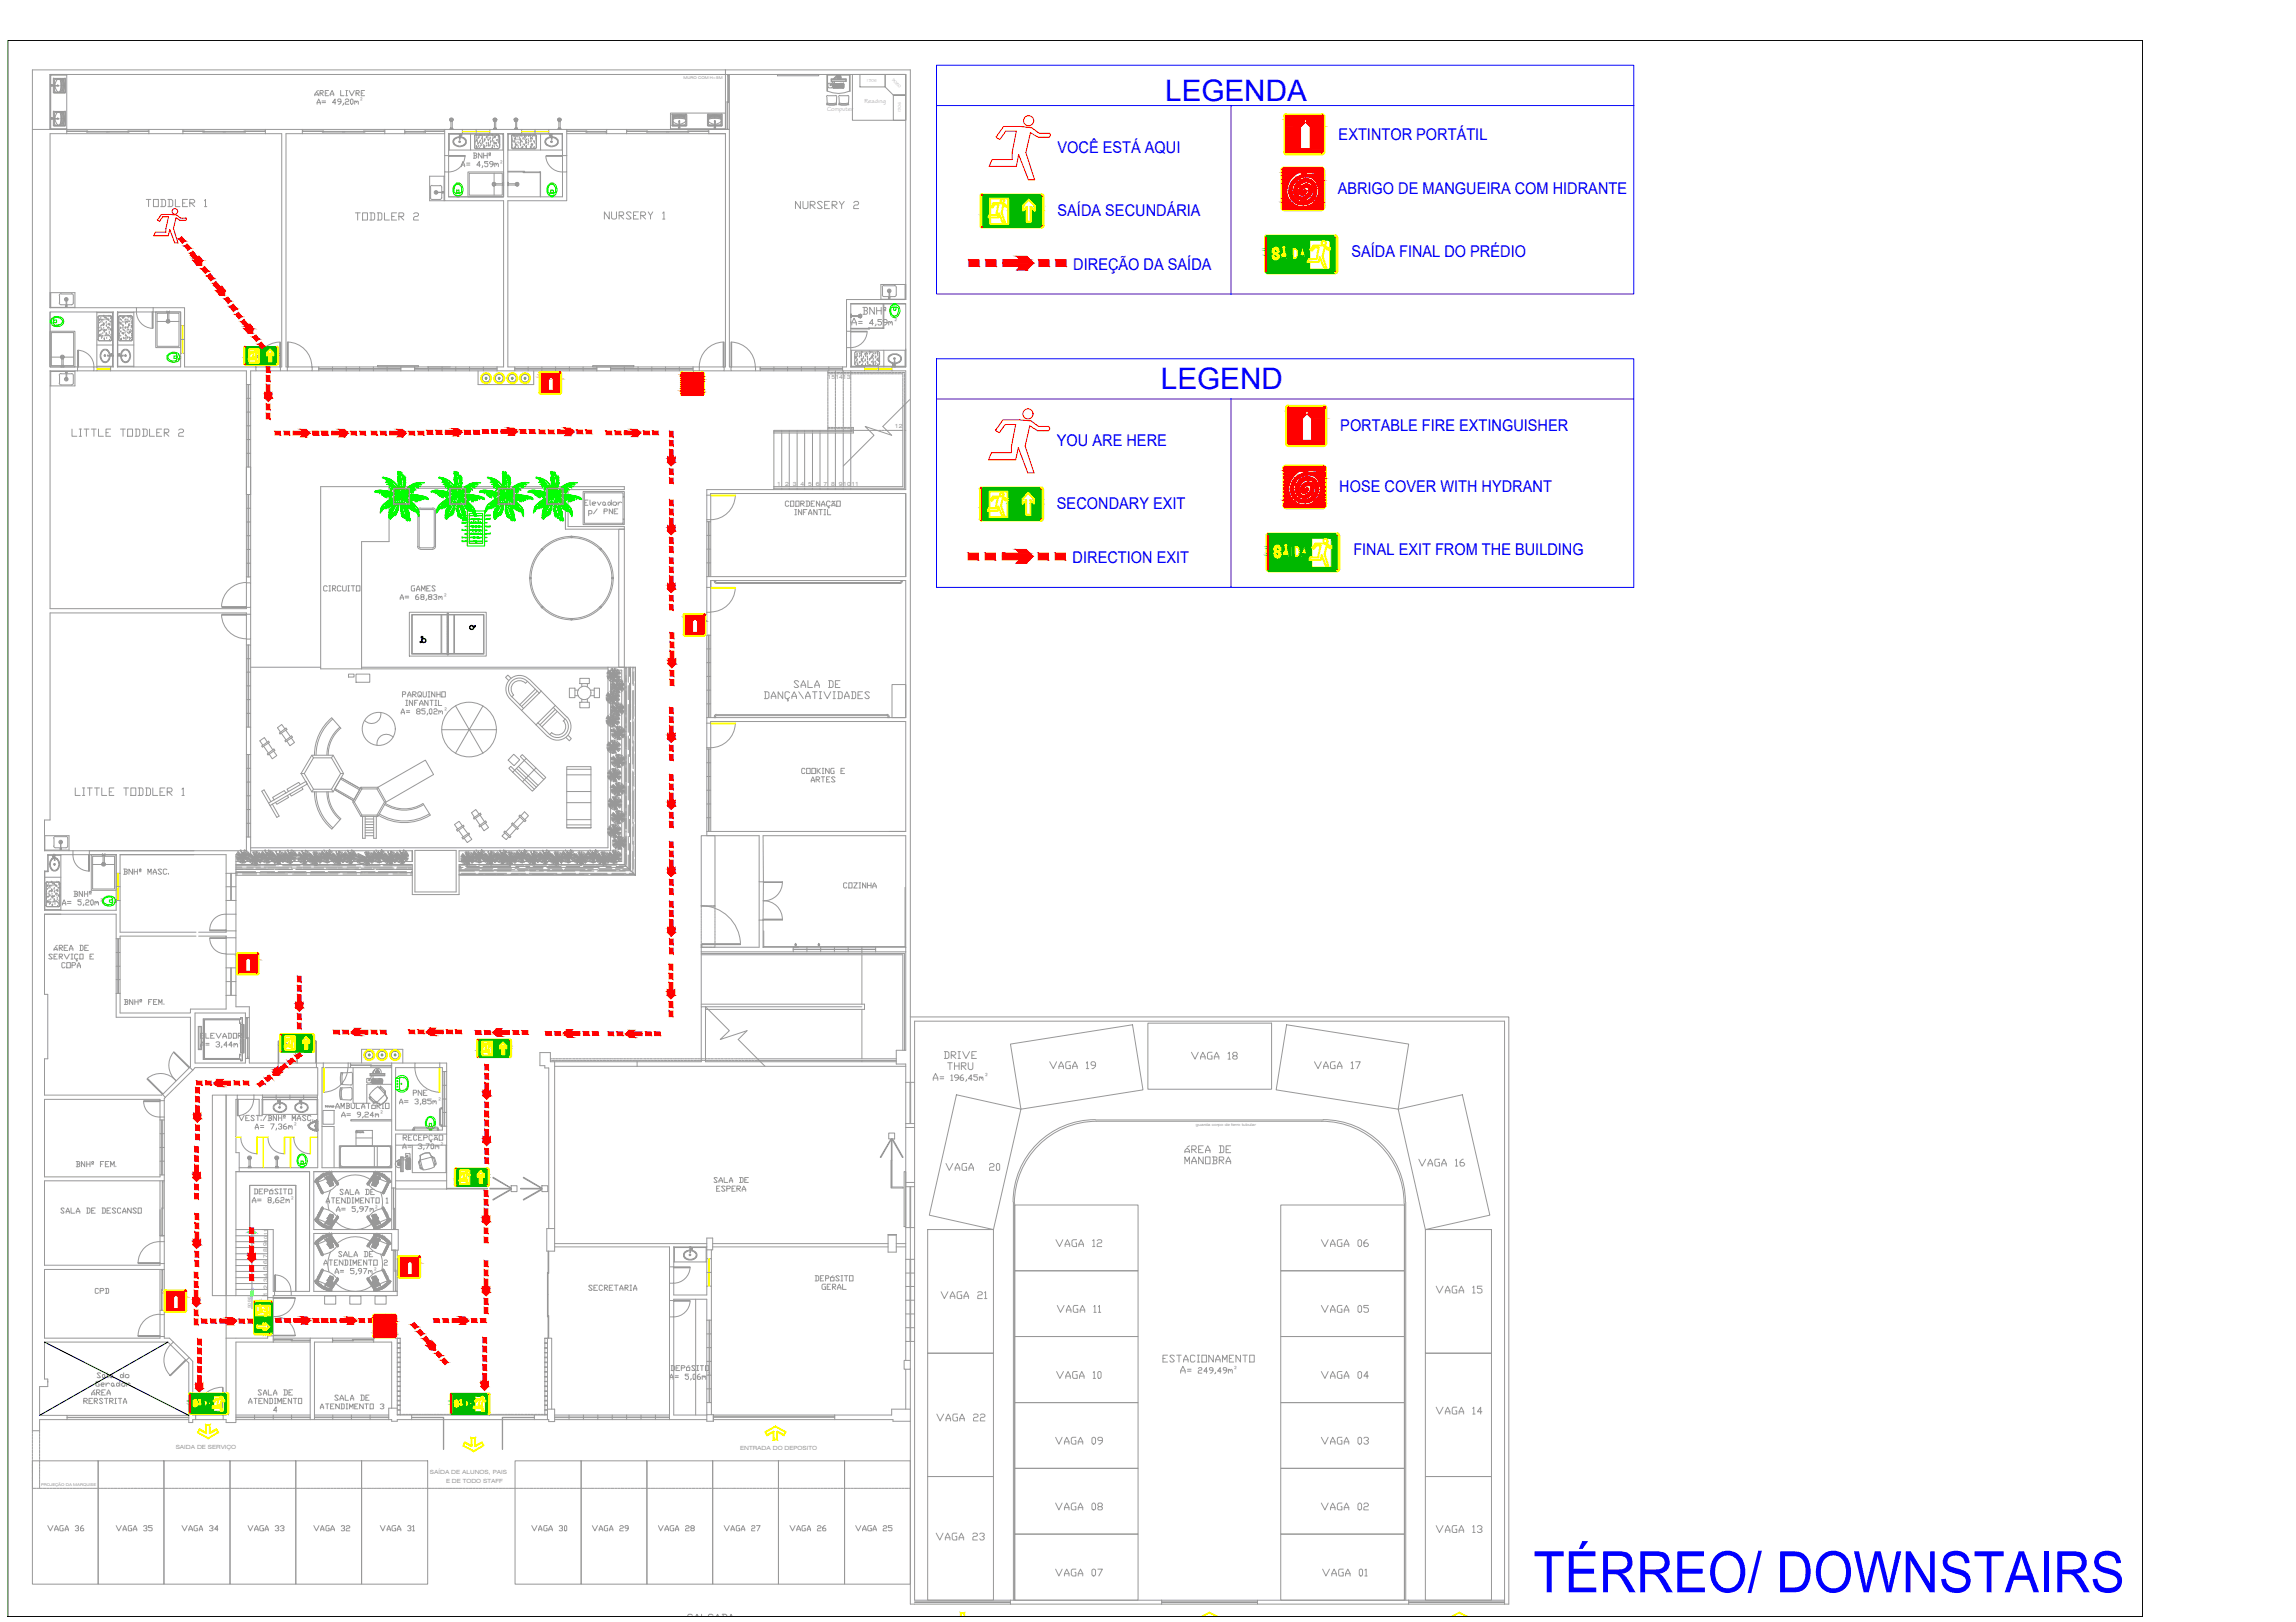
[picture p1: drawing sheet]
<svg xmlns="http://www.w3.org/2000/svg" width="297mm" height="210mm" viewBox="0 0 297 210" stroke-linecap="round" stroke-linejoin="round" font-family="sans-serif">
<defs><g id="words">
<text font-size="7.4" fill="#00f" x="198.4" y="206.1">TÉRREO/ DOWNSTAIRS</text>
<g font-size="3.8" fill="#00f">
<text x="150.7" y="13.1">LEGENDA</text>
<text x="150.2" y="50.3">LEGEND</text>
</g>
<text font-size="3.5" fill="#989898" x="11.3" y="168.6">CPD</text>
<text font-size="2.6" fill="#989898" x="88.2" y="210.3">CALÇADA</text>
<g font-size="2.1" fill="#00f">
<text x="136.8" y="19.8">VOCÊ ESTÁ AQUI</text>
<text x="173.2" y="18.1">EXTINTOR PORTÁTIL</text>
<text x="136.8" y="27.9">SAÍDA SECUNDÁRIA</text>
<text x="173.1" y="25">ABRIGO DE MANGUEIRA COM HIDRANTE</text>
<text x="138.9" y="34.9">DIREÇÃO DA SAÍDA</text>
<text x="174.8" y="33.3">SAÍDA FINAL DO PRÉDIO</text>
<text x="136.7" y="57.7">YOU ARE HERE</text>
<text x="173.4" y="55.8">PORTABLE FIRE EXTINGUISHER</text>
<text x="136.7" y="65.9">SECONDARY EXIT</text>
<text x="173.3" y="63.6">HOSE COVER WITH HYDRANT</text>
<text x="175.1" y="71.9">FINAL EXIT FROM THE BUILDING</text>
<text x="138.8" y="72.8">DIRECTION EXIT</text>
</g>
<g font-size="1.1" fill="#989898">
<text x="115.7" y="42.1">²</text>
<text x="127.4" y="139.8">²</text>
<text x="159.6" y="177.7">²</text>
</g>
<g font-size="1" fill="#989898">
<text x="46.6" y="13.5">²</text>
<text x="64.7" y="21.6">²</text>
<text x="57.4" y="77.6">²</text>
<text x="57.4" y="92.4">²</text>
<text x="13" y="117.1">²</text>
<text x="30.9" y="135.5">²</text>
<text x="56.7" y="142.9">²</text>
<text x="38" y="146.1">²</text>
<text x="49.2" y="144.6">²</text>
<text x="57" y="148.7">²</text>
<text x="37.6" y="155.6">²</text>
<text x="48.5" y="156.8">²</text>
<text x="48.3" y="164.8">²</text>
<text x="91.5" y="178.5">²</text>
</g>
<g font-size=".8" fill="#989898">
<text x="107" y="14.4">Computer</text>
<text x="111.8" y="13.4">Reading</text>
</g>
<g font-size=".7" fill="#989898">
<text x="107.1" y="49">151413</text>
<text x="115.8" y="55.4">12</text>
<text x="100.5" y="62.9">1</text>
<text x="101.6" y="62.9">2</text>
<text x="102.6" y="62.9">3</text>
<text x="103.5" y="62.9">4</text>
<text x="104.6" y="62.9">5</text>
<text x="105.5" y="62.9">6</text>
<text x="106.6" y="62.9">7</text>
<text x="107.5" y="62.9">8</text>
<text x="108.5" y="62.9">910</text>
<text x="110.2" y="62.9">11</text>
<text x="34.6" y="161.3" transform="rotate(-90 34.6 161.3)">9</text>
<text x="34.6" y="167.7" transform="rotate(-90 34.6 167.7)">1</text>
<text x="34.6" y="164.4" transform="rotate(-90 34.6 164.4)">5</text>
<text x="34.6" y="163.6" transform="rotate(-90 34.6 163.6)">6</text>
<text x="34.6" y="162.8" transform="rotate(-90 34.6 162.8)">7</text>
<text x="34.6" y="162" transform="rotate(-90 34.6 162)">8</text>
<text x="34.6" y="166.8" transform="rotate(-90 34.6 166.8)">2</text>
<text x="34.6" y="165.9" transform="rotate(-90 34.6 165.9)">3</text>
<text x="34.6" y="165.2" transform="rotate(-90 34.6 165.2)">4</text>
<text x="22.7" y="187.5">SAIDA DE SERVIÇO</text>
<text x="55.6" y="190.7">SAÍDA DE ALUNOS, PAIS</text>
<text x="57.7" y="191.9">E DE TODO STAFF</text>
<text x="95.8" y="187.6">ENTRADA DO DEPOSITO</text>
</g>
<g font-size=".6" fill="#989898">
<text x="34.6" y="160.7" transform="rotate(-90 34.6 160.7)">10</text>
<text x="34.6" y="159.9" transform="rotate(-90 34.6 159.9)">11</text>
</g>
<g font-size=".5" fill="#989898">
<text x="88.4" y="10.2">MURO COM H=5M</text>
<text x="154.7" y="145.7">guarda corpo de ferro tubular</text>
<text x="32.5" y="169.3" transform="rotate(-90 32.5 169.3)">SOBE</text>
<text x="5.3" y="192.3">PROJEÇÃO DA MARQUISE</text>
</g>
</g></defs>
<!-- layer: 01-REBOCO -->
<g fill="none" stroke="#989898" stroke-width=".13">
<path d="M4.2 16.7h55.6M6.5 9.6h2.1v7.1h-2.1zM6.5 9.6h110.7M6.5 9.6v7.1M6.5 9.6l.1 .1M6.6 16.7h2M6.6 16.7h-.1M6.7 15.4h.1M6.7 15.4h.9h-.9M6.7 11.1h.1M6.7 11.1h.9h-.9M6.8 11h.1"/>
<path d="M6.8 11h-.2v.1v.1l.2-.1M6.8 15.3l-.2-.1v.1v.1h.2M6.8 15.4h.1M6.8 11.1h.1M6.9 11.9l.1 .1M6.9 15.4l.1 .9M6.9 10.2v.9M6.9 11.1v.9M7 14.4l-.1 1M7 10.1l-.1 .1M7 10.3v.8M7 11.1v.8"/>
<path d="M7 14.5v.9M7 15.4v.8M7 14.4h1.4M7 16.3h1.4M7 10.1h1.4M7 12.1h1.4M7 16.2h.1M7 11.9v.1M7 14.5h.1M7 10.2v.1M7.1 14.5h1.2M7.1 16.2h1.2"/>
<path d="M7.1 10.4v.7M7.1 11.1v.7M7.1 14.7v.7M7.1 15.4v.7M7.1 10.2h1.2M7.1 12h1.2M7.1 16.1l.1 .1M7.1 11.8l.1 .1M7.1 15.4l.2 .5 .2 .3M7.1 11.1l.2 .6 .2 .2M7.2 14.5l-.1 .2M7.2 10.3l-.1 .1"/>
<path d="M7.2 16.2h1M7.2 14.5h1M7.2 10.3h1M7.2 11.9h1M7.4 11.1h.1M7.4 15.3h.1M7.4 11v.1M7.4 11h.1M7.5 14.5l-.2 .2-.2 .6M7.5 10.2l-.2 .3-.2 .5M7.5 14.5h.1M7.5 10.2h.1"/>
<path d="M7.5 15.3h-.1M7.5 11.1h-.1M7.6 11.1h.1M7.6 15.4h.1M7.7 14.5l.1 .1M7.7 10.3h.1M7.7 16.2h.1M7.7 14.5h.1M7.7 11.9h.1M7.8 14.6a2.54 2.54 0 0 1-.1 1.6M7.8 10.3a2.54 2.54 0 0 1-.1 1.6M7.8 14.6h.1"/>
<path d="M7.8 10.3l.1 .1M7.9 16l-.1 .1M7.9 11.8h-.1M7.9 14.6l.1 .7-.1 .7M7.9 10.4l.1 .7-.1 .7M7.9 14.6a2.65 2.65 0 0 1 0 1.5M7.9 10.3a2.65 2.65 0 0 1 0 1.5M8 14.6a2.65 2.65 0 0 1 0 1.5M8 10.3a2.65 2.65 0 0 1 0 1.5M8.1 14.6h.1M8.1 10.3v.1M8.1 16v.1"/>
<path d="M8.1 11.8h.1M8.1 14.6l.1 .7-.1 .7M8.1 10.4l.1 .7-.1 .7M8.2 14.6a2.65 2.65 0 0 1 0 1.5M8.2 10.3a2.65 2.65 0 0 1 0 1.5M8.2 14.5l.1 .2M8.2 10.2l.1 .2M8.3 14.7v.7M8.3 10.4v.7M8.3 16l-.1 .2M8.3 11.8l-.1 .1M8.3 14.5h.1"/>
<path d="M8.3 10.2l.1 .1M8.3 15.3v.7M8.3 11.1v.7M8.4 16.2h-.1M8.4 11.9l-.1 .1M8.4 14.4v1.9M8.4 10.1l.1 .1M8.4 10.3v1.6M8.4 14.5v1.7M8.5 11.9l-.1 .1M8.5 10.2v1.8M8.6 9.7h-2v7"/>
<path d="M8.6 17h2.7v.1M8.6 17h10.7M8.6 16.7v.6M8.8 17h.1M11.2 17v.1h5.5v-.1M13.8 17v.1M13.9 17v.1M14.1 17v.1M19.1 17h.1M19.3 17h-2.7v.1M19.3 16.7v.6M23.7 16.7v.6"/>
<path d="M23.7 17h10.6M23.7 17h2.7v.1M23.8 17h.1M26.2 17v.1h5.6v-.1M28.9 17v.1M29 17v.1M29.1 17v.1M34.2 17h.1M34.3 16.7v.6M34.3 17h-2.7v.1M39.1 17h10.7M39.1 17h2.8v.1"/>
<path d="M39.1 16.7v.6M39.2 17h.1M40.7 12.4v-.2l.2-.3 .3 .3v.2M40.7 12.3h.5M41 13.5l.2-.7 .2 .7M41 13.3h.4M41.2 11.7l-.3 .1M41.4 12.1h.3l.1-.2-.1-.2h-.3v.7M41.5 12.1l.3 .3M41.7 13.3h.4M41.7 13.1h.4M41.7 17v.1h5.5v-.1"/>
<path d="M42.1 12.1h.2M42.5 11.7h-.4v.7h.4M42.7 12.4v-.2l.3-.5 .2 .7M42.7 12.2h.5M43.4 13.3h-.4l.3-.5v.7M44.1 11.7v.7h.4M44.1 13.2h-.3l-.1-.1 .1-.3h.2l.1 .1v.4l-.2 .2h-.1M44.3 17v.1M44.5 13.4l-.2 .2M44.5 17v.1M44.6 17v.1M44.7 12.9l.1-.1h.2l.1 .1v.2l-.4 .2v.2h.4"/>
<path d="M44.7 12.4h.3M44.7 11.7h.3M44.8 11.7v.7M45.2 11.7l.3 .7 .3-.7M45.3 12.9l.2-.1 .2 .1v.5l-.1 .1-.3-.1zM45.9 13.2l.1-.1 .1 .2M45.9 13.1v.4M46.1 12.1h.3l.1-.2-.1-.2h-.3v.7M46.1 13.2l.1-.1 .2 .1v.3M46.2 12.1l.3 .3M46.7 12.1h.2M47.2 11.7h-.5v.7h.5"/>
<path d="M49.6 17h.1M49.8 17h-2.8v.1M49.8 16.7v.6M52.4 17h5.1M52.4 17.1h2.6M52.4 16.7v.6M52.5 17v.1M55 17.1v-.1v.1M57.4 17h.1M57.5 17h-2.6v.1M57.5 17.3h-20.5v30.2h.2M57.5 16.7v3.4"/>
<path d="M58 17.3h1.8h-1.8M58 17.3h1.8M58 19.4h7.2M58 17.3v2.8M58.1 19.4v-2.1h7v2.1M58.2 15.5h.1M58.2 15.5l.2-.2 .2 .2M58.2 15.5a.24 .24 0 0 1 .2-.2 .24 .24 0 0 1 .2 .2M58.2 15.5l.1 .2M58.2 16.7h.4zM58.3 16.7h.1M58.3 15.5v.1"/>
<path d="M58.3 15.5l.1-.1 .1 .1M58.3 16.7h.2h-.2M58.3 16.7h.2M58.3 15.6h.1h.1M58.3 15.8v-.2l.1-.1 .1 .1v.2M58.3 15.6v.1M58.3 16.7h.2zM58.3 15.7v1M58.3 15.7h.1M58.3 15.7h.2M58.3 15.6h.2M58.3 15.7l.1-.1 .1 .1"/>
<path d="M58.5 15.7h.1M58.5 15.6v.1M58.5 16.7h.1M58.5 15.7v1M58.5 15.5v.1M58.6 16.7h.1M58.6 15.5h.1M58.6 15.5l-.1 .2M59.4 17.3h.2zM59.4 17.3v.3h.1v-.1M59.4 17.8l-.3 .1-.2 .1a.49 .49 0 0 0-.2 .5 .49 .49 0 0 0 .5 .4h.4l.4-.2a.47 .47 0 0 0 .2-.5 .47 .47 0 0 0-.4-.3l-.3-.1M59.4 17.7l-.3 .1-.4 .2a.63 .63 0 0 0 0 .7 .63 .63 0 0 0 .6 .3h.3l.4-.2a.6 .6 0 0 0 .3-.7 .6 .6 0 0 0-.7-.4h-.1"/>
<path d="M59.4 17.6v.4M59.5 18h.1M59.5 17.6h.1M59.5 17.5h.1v.1h-.1zM59.5 17.5h.1M59.5 17.3v.2M59.5 17.6v.4M59.6 17.5v.1M59.6 17.6h.1M59.6 17.5h.1M59.7 17.5v.1M59.7 17.5v-.1l-.1 .2"/>
<path d="M60.9 17.3v2.1M61.3 19.8h.3l.1 .1-.1 .2M61.3 19.8v.7M61.4 19.1l.2 .1h2.8M61.4 18.4h.1M61.4 17.6v1.5M61.5 18.4h.1M61.6 17.4l-.2 .2M61.6 17.6h.1M61.6 17.5h2.8M61.6 16.7v.6M61.6 19h.1"/>
<path d="M61.6 18.3h.1M61.6 18.2h.1M61.7 17.8h.1M61.7 17.6h.1M61.7 19.2h.1M61.7 18h.1M61.7 18.1h.1M61.8 18.3h.1M61.8 18.7h.1M61.8 18.5h.1M61.8 19h.1M61.9 18.6h.1"/>
<path d="M61.9 17.9h.1M61.9 18.9h.1M62 17.6h.1M62 17.8h.1M62 18.5h.1M62.1 17.5h.1M62.1 18.4h.1M62.1 19.2h.1M62.1 19h.1M62.1 18.2h.1M62.2 18.7h.1M62.2 17.6h.1"/>
<path d="M62.2 18.6h.1M62.3 18h.1M62.3 18.8h.1M62.4 17.6h.1M62.4 19.8v.7l-.5-.7v.7M62.4 18.6h.1M62.4 17.9h.1M62.4 17.7h.1M62.4 18.3h.1M62.4 18.1h.1M62.4 18.4h.1M62.5 18.4h.1"/>
<path d="M62.5 18.8h.1M62.6 19.2h.1M62.6 19h.1M62.6 19.8v.7M62.7 18.9h.1M62.7 18.2h.1M62.7 17.5h.1M62.7 18.3h.1M62.7 19.1h.1M62.7 18.1h.1M62.7 19.2h.1M62.7 19h.1"/>
<path d="M62.9 18.6h.1M62.9 17.9h.1M62.9 17.8h.1M62.9 18.9h.1M63 17.7h.1M63 18.6h.1M63 18.9h.1M63 17.5h.1M63 19.8v.7M63.1 18.1h.1M63.1 17.8h.1M63.2 17.5h.1"/>
<path d="M63.2 18.2h.1M63.2 18.9h.1M63.2 18.8h.1M63.2 18.6h.1M63.2 17.6h.1M63.2 19.8h.2l.1 .2h-.2zM63.4 18.1h.1M63.4 18.9h.1M63.4 16.7h-3.6v.6h3.6M63.4 16.7h4.1M63.4 17.3h1.8M63.4 16.7v.6"/>
<path d="M63.4 17.9h.1M63.4 18.8h.1M63.5 18.5h.1M63.5 18.4h.1M63.5 18.3h.1M63.7 17.5h.1M63.7 18.4h.1M63.7 19.2h.1M63.7 18.9h.1M63.7 18.2h.1M63.7 18.1h.1M63.7 19.1h.1"/>
<path d="M63.8 17.6h.1M63.8 15.5l.2-.2 .3 .2M63.8 17.9h.1M63.8 17.8h.1M63.8 15.5h.1M63.9 15.5l.1-.1 .2 .1M63.9 18.5h.1M63.9 18.3h.1M63.9 16.7h.1M63.9 16.7h.3h-.3M63.9 18.7h.1M63.9 18.9h.1"/>
<path d="M63.9 15.5v.2l-.1-.1a.2 .2 0 0 1 .1-.3 .2 .2 0 0 1 .3 .1 .2 .2 0 0 1-.1 .3M63.9 16.7h.3M63.9 15.6h.1h.1M64 15.7h.1M64 15.6h.1M64 18.5h.1M64 17.8h.1M64 19h.1M64 15.6v.1M64 16.7h.1M64 16.7h.1zM64 15.7v1"/>
<path d="M64.1 17.9h.1M64.1 18.7h.1M64.1 15.7l-.1-.1v.1v-.1l.1 .2 .1-.2-.2-.1-.1 .1 .1 .2M64.1 15.7h.1M64.1 17.7h.1M64.1 18.6h.1M64.1 15.6v.1M64.1 16.7h.1M64.1 15.7v1M64.2 18.6h.1M64.2 16.7h.1M64.2 15.5v.1"/>
<path d="M64.2 18.9h.1M64.2 18.2h.1M64.2 17.5h.1M64.3 15.5h.1M64.3 18.1h.1M64.4 19h.1M64.4 17.4l.2 .2M64.4 18.3h.1M64.5 18.5h.1M64.5 17.8h.1M64.5 17.7h.1M64.5 17.6h.1"/>
<path d="M64.5 18.1h.1M64.6 18.4h.1M64.6 18.3h.1M64.6 19.1l-.2 .1M64.6 18.8h.1M64.6 17.6v1.5M65.2 17.3v8.2h-7.2M65.2 17.3h-.1M65.7 19.4h7.1M65.7 17.3h1.8h-1.8v8.2h7.1v-3.2M66.2 19.1l.2 .1h2.8M66.2 17.6v1.5"/>
<path d="M66.3 18.8h.1M66.3 18.1h.1M66.3 17.5h.1M66.3 18.3h.1M66.3 19.2h.1M66.4 17.4l-.2 .2M66.4 18.3h.1M66.4 17.5h2.8M66.5 15.5l.2-.2 .3 .2M66.5 18.4h.1M66.5 17.7h.1M66.5 17.5h.1"/>
<path d="M66.5 19.2h.1M66.5 18h.1M66.5 15.5h.1M66.6 15.5l.1-.1 .2 .1M66.6 18.4h.1M66.6 18.3h.1M66.6 16.7h.4zM66.6 15.7l-.1-.1a.2 .2 0 0 1 .1-.3 .2 .2 0 0 1 .3 .1 .2 .2 0 0 1-.1 .3M66.6 18h.1M66.6 19.1h.1M66.6 16.7h.1M66.6 16.7h.3"/>
<path d="M66.6 15.5v.1M66.6 15.6h.1h.1M66.7 15.8l-.1-.2 .1-.1 .2 .1-.1 .2M66.7 15.6h.1M66.7 19h.1M66.7 18.8h.1M66.7 17.8h.1M66.7 18.7h.1M66.7 18h.1M66.7 16.7h.1M66.7 15.7v-.1l.1 .1M66.7 15.7h.1"/>
<path d="M66.7 19.1h.1M66.7 15.6v.1M66.7 15.7v1h.1h-.1M66.8 18.8h.1M66.8 18.1h.1M66.8 17.7h.1M66.8 18.5h.1M66.8 15.7h.1M66.8 15.7l-.1-.1v.1M66.8 15.6v.1M66.8 16.7h.1M66.8 15.7v1"/>
<path d="M66.9 17.7h.1M66.9 18.8h.1M66.9 16.7h.1M66.9 16.7h-.2h.2M66.9 15.5v.1M67 18.4h.1M67 17.7h.1M67 18.1h.1M67 19h.1M67 15.5h.1M67.1 19.2h.1M67.1 17.5h.1"/>
<path d="M67.1 18.6h.1M67.2 17.8h.1M67.3 18.1h.1M67.3 18h.1M67.3 18.8h.1M67.3 18.5h.1M67.4 18.9h.1M67.4 18.7h.1M67.4 17.6h.1M67.4 18.4h.1M67.4 18.3h.1M67.4 18.2h.1"/>
<path d="M67.4 17.5h.1M67.4 19.2h.1M67.5 17.7h.1M67.6 19.1h.1M67.6 18.4h.1M67.6 18h.1M67.6 19h.1M67.7 17.9h.1M67.7 18.7h.1M67.8 18.7h.1M67.8 18.1h.1M67.9 17.7h.1"/>
<path d="M67.9 18.8h.1M67.9 17.8h.1M67.9 17.6h.1M67.9 17.9h.1M68 18.3h.1M68 18.6h.1M68 18.5h.1M68 18.2h.1M68 19h.1M68.1 19.1h.1M68.1 18.4h.1M68.1 17.7h.1"/>
<path d="M68.1 19h.1M68.1 19.2h.1M68.1 18.1h.1M68.1 18.5h.1M68.2 18.5h.1M68.3 18.7h.1M68.3 18.1h.1M68.4 17.7h.1M68.4 18.5h.1M68.4 18.3h.1M68.6 18.4h.1M68.6 17.7h.1"/>
<path d="M68.6 17.5h.1M68.6 19.1h.1M68.6 17.6h.1M68.6 18h.1M68.7 18h.1M68.7 17.9h.1M68.7 18.4h.1M68.7 18.2h.1M68.7 18.8h.1M68.7 18.7h.1M68.8 19.1h.1M68.8 19h.1"/>
<path d="M68.8 17.9h.1M68.8 18.7h.1M68.9 18.7h.1M68.9 18h.1M68.9 17.7h.1M68.9 18.8h.1M69 17.5h.1M69 18.3h.1M69 19.2h.1M69.1 17.6h.1M69.1 19.1h.1M69.1 18.4h.1"/>
<path d="M69.1 18.5h.1M69.2 17.4l.2 .2v1.5M69.2 16.7v.6M69.3 18h.1M69.3 17.8h.1M69.4 18.7h.1M69.4 18h.1M69.4 18.1h.1M69.4 17.8h.1M69.4 18.6h.1M69.4 18.2h.1M69.4 19.1l-.2 .1"/>
<path d="M69.9 17.3v2.1M71 16.7h-3.5v.6h3.5M71 16.7v.6M71 16.7h23.4M71 17.3h1.8M71.1 17.5l.1 .1M71.1 17.5l.1-.1v.2M71.1 17.5h.1M71.2 17.6h.1M71.2 17.5v.1M71.2 17.5l.1 .1M71.3 17.6h.1"/>
<path d="M71.3 17.5h.1M71.3 17.3h.2zM71.3 17.8l-.3 .1-.3 .2a.52 .52 0 0 0 0 .5 .52 .52 0 0 0 .5 .3h.4a.51 .51 0 0 0 .5-.5 .51 .51 0 0 0-.4-.5l-.3-.1M71.3 17.3v.2M71.3 17.7l-.3 .1a.6 .6 0 0 0-.5 .6 .6 .6 0 0 0 .7 .6h.3l.6-.3a.6 .6 0 0 0 .1-.6 .6 .6 0 0 0-.7-.4h-.1M71.3 17.6v.4M71.4 18h.1M71.4 17.3v.3h-.1v-.1M71.4 17.6v.4M72.1 15.5h.1M72.1 15.5l.3-.2 .2 .2M72.1 15.5l.2 .2"/>
<path d="M72.1 15.5a.24 .24 0 0 1 .3-.2 .24 .24 0 0 1 .2 .2M72.2 16.7h.4zM72.2 16.7h.1M72.2 15.5l.2-.1 .1 .1M72.3 16.7h.1M72.3 16.7h.2M72.3 15.5v.1M72.3 15.6h.1h.1M72.3 15.8l-.1-.2 .2-.1 .1 .1-.1 .2M72.3 15.6v.1M72.3 16.7h.2zM72.3 15.7v1"/>
<path d="M72.3 15.7l.1-.1v.1M72.3 15.7h.1M72.3 15.6h.1M72.4 15.7h.1M72.4 16.7h.1M72.5 15.6v.1M72.5 16.7h.1M72.5 15.7v1M72.5 16.7h-.2h.2M72.5 15.5v.1M72.6 16.7h.1M72.6 15.5h.1"/>
<path d="M72.6 15.5l-.1 .2M72.7 17.3h-7v2.1M72.7 17.3v2.1M72.8 17.3v2.8M72.8 17.3h-.1M73.3 17h2.6v.1M73.3 17.3h20.6v30.2h-.2M73.3 17h5.2M73.3 16.7v3.4M73.4 17h.1M75.8 17.1v-.1v.1M75.8 17.1h2.7"/>
<path d="M78.3 17v.1M78.5 16.7v.6M81.1 17h10.6M81.1 17h2.7v.1M81.1 16.7v.6M81.2 17h.1M83.7 17v.1h5.4v-.1M86.2 17v.1M86.4 17v.1M86.5 17v.1M86.7 14.6h7.2v2.1h-7.2zM86.7 16.7h7.2"/>
<path d="M86.9 16.2l.1 .1M87 14.8v1.4M87 14.8h-.1M87 16.3h.8M87 14.8h1.8M87 16.2h.8M87 15.7l.3 .2 .5 .2M87.1 14.8l-.1 1.4M87.1 14.8h1.6M87.1 15.1v.9M87.1 16l.1 .1M87.2 15h-.1"/>
<path d="M87.2 15.2l-.1 .1M87.2 14.9l-.2 .1M87.2 16.2h.6M87.8 16.5v.1l.1 .1 .1-.1-.1-.1M87.8 15.8v.8M87.8 15.7l.1 .1M87.9 15.3l.7 .1M87.9 14.9l.7 .1M87.9 15l.7 .1M87.9 15.1l.7 .1M87.9 15.2l.7 .1M87.9 14.9l-.7 .1"/>
<path d="M87.9 15l-.8 .1M87.9 15.1l-.8 .1M87.9 15.1l-.7 .1M87.9 15.2l-.8 .1M87.9 15.3l-.9 .2M87.9 15.8h.1M87.9 15.7v.1M87.9 16.6h.1M87.9 15.8v-.2v1M87.9 15.6h.1M87.9 16.5h.1M87.9 16.3h.9"/>
<path d="M87.9 16.2h.7M88.6 15h.1M88.6 15.2v.1M88.6 14.9l.1 .1M88.6 15.4l.1 .1M88.7 15.5h.1M88.7 16l-.1 .1M88.7 15.7l-.2 .2-.6 .2M88.7 14.8l.1 1.4M88.7 15.7h.1M88.7 15.1v.9M88.8 14.8h.1"/>
<path d="M88.8 16.2h-.9M88.8 16.2v.1M88.9 14.8v1.4M91.5 14.8h1.9M91.5 14.8l.1 1.5M91.6 16.2h.1M91.6 17h.1M91.6 16.3h.9M91.6 14.9v1.3M91.6 14.8v.1M91.6 15.7l.3 .2 .5 .2M91.7 16.2h.8"/>
<path d="M91.7 14.8h1.6M91.7 15.1v.9M91.7 16l.1 .1M91.7 15.5a2.37 2.37 0 0 1 1.6 0M91.7 15.5h.1M91.7 16.7v.6M91.7 17h-2.7v.1M91.7 15.1a2.65 2.65 0 0 1 1.5 0M91.7 15.2a2.65 2.65 0 0 1 1.5 0M91.7 15.3a2.65 2.65 0 0 1 1.5 0M91.8 14.9l-.2 .1M91.8 15l.7-.1 .7 .1"/>
<path d="M91.8 15.2l.7-.1 .7 .1M91.8 15h-.1M91.8 15.2l-.1 .1M91.8 16.2h.7M92.4 14.9l.7 .1M92.4 16.5v.1l.1 .1 .1-.1-.1-.1M92.5 15.6h.1M92.5 15.7v.1M92.5 15.8h.1M92.5 14.9l-.7 .1M92.5 16.6h.1M92.5 15.8v-.2v1"/>
<path d="M92.5 16.5h.1M92.5 16.2h.8M92.5 16.3h.9M92.5 16.2h.7M92.5 15.8v.8M93.2 14.9l.1 .1M93.2 15h.1M93.2 15.2v.1M93.3 16l-.1 .1M93.3 14.8v.1M93.3 15.7h.1M93.3 15.1v.9"/>
<path d="M93.3 15.7l-.2 .2-.6 .2M93.3 16.2h.1M93.4 14.9v1.3M93.4 14.8v1.5M93.9 9v7.7M94.1 16.6h.1M94.1 9.8h.1M94.1 9.6v7.1M94.2 13.2h-.1v3.5M94.2 9.6v3.7h-.1M94.4 9.6v37.9h.2M100.6 9.6h5.3v.2h-5.3z"/>
<path d="M107 13.5l.6 .1 .6-.1M107 12.6v.8M107 13.3v.3M107 13.4h.1h1h.1M107.1 9.6v2.2h-.1v-2.2h3v2.2h-.1M107.1 9.7h2.8M107.1 12.3l-.2 .2M107.1 11.2v-.4h.5l.1 .1v.3M107.1 12.4h1M107.1 11.2l.1 .1M107.2 11.4h.4M107.4 11h.1"/>
<path d="M107.5 10.2h2v.3h-2zM107.6 10.3h1.8v.2h-1.8zM107.6 11h.1M107.7 11.2l-.1 .1M107.7 10.5l-.2 .4M107.7 11.4h.1M107.8 11.1h.1M107.8 11v.4M107.8 11.2h.2h-.2M107.8 11.2h.1M107.8 11.3h.1M107.8 11h.1"/>
<path d="M107.8 11.4h1.3M107.8 11.1h.2M107.8 11.4h.2M107.8 11h.2M107.8 11.1v.1M107.8 11.2v.1M107.8 10.8l-.1 .1M107.9 11.2h.1h-.1M107.9 11h.1M107.9 10.8h.1M107.9 10.8h1.2M107.9 11.3h.1"/>
<path d="M107.9 11v.1M107.9 11.1v.3M107.9 11.1h.1M107.9 11.3v.1v-.1M107.9 11.2v.1zM108 11.2h.1M108 11.3h.1M108 11.1h.1M108 10.5v.3M108 11.1v.1M108 11.2v.1M108 11h.1"/>
<path d="M108 11h.2M108 11.1h.2M108 11.4h.2M108 11.3h.2M108 11.2h.2M108 11v.1M108 11.3v.1M108.1 11.2h.1M108.1 11.3h.1M108.1 11.2v.1M108.1 12.3l.1 .2M108.1 11.2v.2"/>
<path d="M108.1 11v.1M108.1 10.1l-.1 .1M108.1 11.1v.1M108.2 11.2h.1M108.2 11.3h.1M108.2 11.1h.1M108.2 11h.1M108.2 9.9l-.4 .3M108.2 11.1v.1M108.2 11h.9h-.9M108.2 11.2h.9h-.9M108.2 11.3h.9h-.9"/>
<path d="M108.2 11h.9M108.2 11.1h.9M108.2 11.4h.9M108.2 11.2v.1M108.2 13.4v.2M108.2 12.6v.8M108.2 11v.1M108.2 11.3v.1M108.3 11.2h.8h-.8M108.3 11h.1M108.3 11.1v.1M108.3 10.1h.1"/>
<path d="M108.3 10h.1M108.3 10v.1M108.3 11v.1M108.3 11.2v.2M108.4 10.1h.1M108.4 10h.1M108.4 9.9h.1M108.4 10.1h-.1M108.4 9.9v.1M108.4 11v.1M108.4 11.1v.1M108.4 11.3v.1"/>
<path d="M108.4 10.2h.1M108.4 10l.1 .2v-.2M108.4 10.1v.1M108.4 11h.1M108.4 11.1v.2M108.5 11.2v.2M108.5 9.9h.1M108.5 9.8h.1M108.5 9.8v.1M108.5 11v.1M108.5 11.1v.1M108.5 13.5l.7 .1 .6-.1"/>
<path d="M108.5 10h-.1M108.5 11h.1M108.5 11.1v.2M108.5 12.6l.1 .8M108.5 13.3v.3M108.5 13.4h.2h.9l.2 .2M108.5 10.1l.1-.1-.1-.1-.1 .1v.1M108.6 13.5l.6 .1 .6-.1M108.6 10.1v-.1l-.1-.2-.2 .2 .1 .1M108.6 10.2l.1-.2-.2-.2-.2 .2 .1 .2M108.6 11.2v.1M108.6 10.2h.1"/>
<path d="M108.6 10.1h.1M108.6 9.9h.1M108.6 9.9h.1v.2M108.6 10v.2M108.6 11v.1M108.6 10h.1M108.6 9.9l.1 .1M108.6 11.1v.1M108.6 12.3l-.1 .2M108.7 11.1v.2M108.7 10.9h.1M108.7 10.1h.1"/>
<path d="M108.7 10h.1M108.7 11h.1M108.7 12.4h1M108.7 11.2v.1M108.7 11v.1M108.8 10.9h.1M108.8 11v.1M108.8 11.1v.1M108.8 11.1v.2M108.8 11h.1M108.8 10.2a.36 .36 0 0 0-.3-.5 .36 .36 0 0 0-.4 .5M108.8 11.2v.1"/>
<path d="M108.9 10.9h.1M108.9 11v.1M108.9 11.1v.1M108.9 11.1v.2M108.9 11h.1M109 11.2v.2M109 11v.1M109 11.1v.1M109 11.3v.1M109.1 11.1v.2M109.1 11h.1M109.1 10.8l.1 .1"/>
<path d="M109.1 10.8h.1M109.1 11v.1M109.1 11.2h.1M109.1 11.3v.1M109.1 11.4h.1M109.1 11.3h.1M109.1 11.1h.1M109.1 11.1v.1M109.1 11.2v.1M109.2 11h.1M109.2 11v.4M109.7 12.3l.1 .2"/>
<path d="M109.8 12.6l-.1 .8M109.9 9.6v2.2a3.5 3.5 0 0 1-2.8 0M110.3 9.6h6.9v6h-6.9zM111.3 9.6h3.2v1.6h-3.2zM114.5 9.6h2.7v2.7h-1.6v3.3h1.6v-3.3h-1.6l-1.1-1.1zM117.2 9.6v29.2M6.5 39.8v-22.5h29.9v30.2h-.1M6.5 39.8h11.2M6.5 37.9h3.2v1.9M6.6 37.9v1.9M6.6 39.8h3.1M6.6 39.8h-.1"/>
<path d="M7.7 39.2v.2h.2M7.7 38.3v.9M7.9 38l-.2 .1v.1M7.9 38h1.4M7.9 39.4h.7M8.5 39.5v.1l.1 .1h.1l-.1-.2M8.5 39l-.2-.3 .3-.2 .2 .2-.2 .3M8.6 39.7l-.1-.8-.1-.2 .2-.1 .1 .1-.1 .2v-.2v1M8.6 38.7v.1M8.6 38.8h.1M8.6 39.7h.1M8.6 38.7h.1"/>
<path d="M8.6 39.5h.1M8.6 39.6h.1M8.6 39.4h.7M9.2 38l.2 .1 .1 .1M9.5 38.3v.9M9.5 39.2l-.1 .2h-.2M18.9 25.8h.6M19.2 25.8v.9M19.8 39.8h4.1v2.3M19.8 39.8h-2.1v.6h2.1M19.8 39.8v.6M19.9 25.8h.6v.9h-.6z"/>
<path d="M20.8 25.8h.5l.1 .2v.6l-.1 .1h-.5M21 25.8v.9M21.7 25.8h.5l.2 .2v.6l-.2 .1h-.5M21.9 25.8v.9M22.7 25.8v.9h.6M23.6 26.3h.3M24.3 25.8h-.7v.9h.7M24.6 26.3h.4l.2-.2v-.1l-.2-.2h-.4v.9M24.7 26.3l.5 .4M26.5 26l.1-.2v.9M26.5 26.7h.3M46 27.5h.6"/>
<path d="M46.3 27.5v1M46.9 27.5h.6v1h-.6zM47.8 27.5h.5l.2 .2v.6l-.2 .2h-.5M48 27.5v1M48.8 27.5h.5l.1 .2v.6l-.1 .2h-.5M48.9 27.5v1M49.7 27.5v1h.7M50.7 28h.3M51.3 27.5h-.6v1h.6M51.6 28h.5l.1-.3-.1-.2h-.5v1M51.8 28l.4 .5M53.5 27.7l.2-.2h.3l.1 .2v.1l-.1 .2h-.3l-.2 .2v.3h.6"/>
<path d="M55.7 25.6v.1l.2 .1M55.7 24.2v1.4M55.9 24l-.2 .1v.1M55.9 24h1M56.3 24.9h.1M56.6 24.9l-.2-.1-.1 .1 .1 .1 .2-.1M56.6 24.9h-.2M56.6 24.9h.1M56.6 24.9h-.3h.3M56.6 24.9h.7M56.6 24.9l-.2-.2-.2 .2 .2 .2 .2-.2M56.9 24l.2 .1 .1 .1"/>
<path d="M57.2 24.9l-.1 .8-1.2 .1M57.2 24.2v.7M57.2 24.9l.1-.1 .1 .1-.1 .1-.1-.1M57.2 24.9h.1M57.3 24.9h.1M57.4 22.8v3.2M57.5 22.3v3.7h7.7v21.5h-.9M57.5 20.1v2.2h.5v-2.2M57.5 22.8h-1.9v3.2h1.9M57.5 20.1h.5M58 20.1h2.2v.1h-2.2zM58 25.5h7.2"/>
<path d="M59.7 21.6l.2-.7 .2 .7M59.7 21.4h.4M60.2 20.2a2.14 2.14 0 0 1-2.2 2.1v3.2M60.4 21.4h.4M60.4 21.1h.4M60.5 22.3h4.7v3.2h-4.7zM61.3 20.1h.3l.1 .1v.1l-.1 .2h-.3M62.1 21.4h-.4l.3-.5v.7M62.4 21.4v.3M62.6 20.1h.4M63.1 20.9h-.4v.2h.3l.1 .1-.1 .4h-.2l-.1-.2M63.2 20.1h.3"/>
<path d="M63.8 21.2h-.3l-.2-.1 .2-.2h.2l.1 .1v.4l-.2 .2h-.1M63.9 23.6l-.2 .2 .2 .3M63.9 23.6h.1M63.9 24.1h.1M63.9 23.6a.24 .24 0 0 0-.2 .2 .24 .24 0 0 0 .2 .3M63.9 23.6l.2 .1M63.9 22.4v1.2M63.9 24.1v1.2M64 21.2l.1-.1 .1 .3M64 21.1v.5M64 23.7l-.1 .1 .1 .2M64 23.7l.2 .1"/>
<path d="M64 23.7v.2M64 23.7h.1M64.1 23.7h-.3v.1v.1l.3 .1M64.1 23.9h.1M64.1 23.9h-.1M64.1 23.9l-.2 .2M64.1 23.8h.1M64.1 23.8v.1M64.1 23.9h1M64.1 23.8h-.1v.1M64.2 23.9l-.2 .1M64.2 21.2l.1-.1 .2 .1v.4"/>
<path d="M65 23.8v-1.4h-4.3v2.9h4.3v-1.4M65.1 23.8h-1v.1M65.1 23.9h.1M65.1 23.7h.1M65.1 23.7v.3v-.3M65.1 23.8v.1M65.1 23.8h.1M65.1 23.8v.1zM65.1 23.7v.3M65.1 24h.1M65.1 23.7v.3zM65.2 23.7h.1"/>
<path d="M65.2 24h.1M65.2 23.7v.3M65.7 23.7h.1M65.7 24h.1M65.7 23.7v.3zM65.7 23.7v.3M65.7 22.3h4.2v3.2M65.7 22.2h2.2v.1M65.7 23.9h.1M65.7 23.7v.3v-.3M65.8 23.8h.9v.1M65.8 23.8v.1"/>
<path d="M65.8 23.8h.1M65.8 23.8v.1zM65.8 23.9h.9M65.8 22.2v.1M66.7 23.8h.1l-.1 .1 .1 .1M66.7 23.8h.1M66.7 23.9h.1M66.7 23.8v.1M66.7 23.7l.1-.1a.2 .2 0 0 1 .2 .1 .2 .2 0 0 1 0 .3 .2 .2 0 0 1-.3-.1M66.8 23.7v.2h-.1M66.8 23.7l.1 .1-.1 .2M66.8 23.7l-.1 .1"/>
<path d="M66.8 24h.1M66.8 23.7h.1M66.9 23.7l.1 .1-.1 .2M66.9 23.6h.1M66.9 24.1h.1M67 23.6l.1 .2-.1 .3M67.7 22.2v.1h2.2M69.8 22.3h.1M69.9 22.3v3.2M70.6 20.2a2.14 2.14 0 0 0 2.1 2.1M70.7 20.1h2.1v.1h-2.1zM72.8 20.1v2.2h.5v-2.2"/>
<path d="M72.8 20.1h.5M73.3 22.3v3.7h-7.6v21.5h.9M78.8 27.4v.9l-.6-.9v.9M79.1 27.4v.8l.2 .1h.3l.2-.1v-.8M80.1 27.9h.5l.1-.1v-.2l-.1-.2h-.5v.9M80.2 27.9l.5 .4M81.7 27.6l-.2-.2h-.3l-.2 .2 .7 .6-.2 .1h-.3l-.2-.1M82 27.9h.3M82.6 27.4h-.6v.9h.6M82.9 27.9h.5l.1-.1v-.2l-.1-.2h-.5v.9M83.1 27.9l.4 .4M83.9 27.4l.3 .5v.4"/>
<path d="M84.5 27.4l-.3 .5M85.7 27.6l.2-.2v.9M85.7 28.3h.3M103.5 26.1v.9l-.6-.9v.9M103.9 26.1v.8l.1 .1h.4l.1-.1v-.8M104.8 26.5h.5l.2-.3-.2-.1h-.5v.9M105 26.5l.5 .5M106.4 26.2l-.2-.1h-.3l-.2 .1 .7 .7-.2 .1h-.3l-.2-.1M106.7 26.5h.3M107.3 26.1h-.6v.9h.6M107.7 26.5h.4l.2-.3-.2-.1h-.4v.9M107.8 26.5l.5 .5"/>
<path d="M108.6 26.1l.3 .4v.5M109.2 26.1l-.3 .4M110.1 39.3v3.6M110.4 26.2l.2-.1h.4l.1 .3-.1 .1h-.4l-.2 .2v.3h.7M111.6 39.8h.5l.1 .1v.2l-.1 .1M111.8 39.8v.9M113.1 39.8v.9l-.6-.9v.9M113.4 39.8v.9M114 38.7h3.1M114 39.8v.9M114.1 38.1l.1 .2 .2 .1M114.2 37.2v1"/>
<path d="M114.3 39.3v3.2M114.3 39.8h.3v.2l-.2 .1zM114.3 39.3v3.2h-4.2v.1h2.4v-.2M114.4 36.9l-.2 .1-.1 .2M114.4 37h1.3M114.4 38.4h.6M115 38.5l-.1 .1 .1 .1 .1-.1v-.1M115 37.8h.1M115 38.5v.1M115 37.8v.7M115 37.7v.1M115.1 37.8h-.1"/>
<path d="M115.1 37.7v.1M115.1 38.6h.1M115.1 37.6h.1M115.1 37.8v-.2v.2M115.1 37.8l.1-.2-.2-.1-.1 .1 .1 .2M115.1 37.9l.2-.3-.3-.2-.2 .2 .2 .3M115.1 37.8v.8M115.7 36.9l.2 .1 .1 .2M116 37.2l-.1 1.1-.8 .1M117.1 36.8v1.9l.1 .1M117.2 39.3h-7.1h7.1v8.2M117.2 38.8h-7.7v4.1"/>
<path d="M117.2 36.8h-3.2v2M6.5 42.9h3.2v4.6h-3.2zM6.5 48v30.8h25.4v-.2M6.5 40.4v7.1M6.5 48h3.5M6.5 48l.1 .1M6.6 48.1v1.8M6.6 48.1h3.1M6.6 46.2h1.3M7.7 49.6v.1l.2 .1M7.7 48.6v1M7.8 46.2l.3-.2 .2 .2"/>
<path d="M7.9 46.2v.1M7.9 47.5h.4M7.9 48.3l-.2 .1v.2M7.9 47.5h.1M7.9 47.4h.4zM7.9 48.4h.7M7.9 49.8h1.4M7.9 46.2l.2-.1h.1v.2M8 47.4h.1M8 47.4h.2M8 46.3h.1M8 46.3h.2"/>
<path d="M8 46.4l-.1-.1 .2-.1 .1 .1-.1 .1M8 47.3h-1.4v-4.3h2.9v4.3h-1.3M8 46.4v.1M8 47.4h.2h-.2M8 46.4v1M8 46.4h.1M8 46.4l.1-.1v.1M8.1 46.4h.1M8.2 46.3h.1M8.2 46.4v.1M8.2 47.4h.1M8.2 47.4h-.2"/>
<path d="M8.2 47.4h-.2h.2M8.3 47.5h.1M8.3 46.2v.1M8.3 46.2h1.2M8.3 46.2a.22 .22 0 0 0-.3-.2 .22 .22 0 0 0-.1 .3l.1 .1M8.3 46.2l-.1 .2v1M8.5 48.3v-.1l.1-.1h.1l-.1 .2M8.6 48.2v.8M8.6 48.9v.1M8.6 48.9h.1M8.6 48.2h.1M8.6 49.2h.1"/>
<path d="M8.6 48.9l.1 .2-.1 .1-.2-.1 .1-.2M8.6 48.8l.2 .3-.2 .2-.3-.2 .2-.3M8.6 48.3h.1M8.6 48.2v1v-.2M8.6 48.4h.7M9.2 48.3l.2 .1 .1 .2v1M9.3 55.5v1h.6M9.5 49.6l-.1 .1-.2 .1M9.7 48v1.9h-3.2M10 45.3h.2v2.2h-.2zM10 47.5h2.1v.5h-2.1M10 47.5v.5"/>
<path d="M10.1 45.3a2.14 2.14 0 0 1 2 2.2M10.2 55.5h.3M10.2 56.5h.3M10.4 55.5v1M10.9 55.5h.6M11.2 55.5v1M11.8 55.5h.6M12.1 48h.4M12.1 55.5v1M12.5 40.5h2.1v6.9M12.5 40.4v7.1h-.4M12.5 47.4h2.1"/>
<path d="M12.5 44.6h2.1M12.7 43.9l.1 .2M12.7 42.5h.1M12.7 41.1v2.8M12.7 43.5h.1M12.7 43h.1M12.7 42.2h.1M12.7 55.5v1h.7M12.8 42.8h.1M12.8 40.9l-.1 .2M12.9 43.5h.1M12.9 42.9h.1"/>
<path d="M12.9 41.5h.1M12.9 43.4h.1M12.9 41.8h.1M12.9 41.4h.1M12.9 40.9h1.5l.1 3-.2 .2h-1.4M12.9 42.4h.1M13 43.4h.1M13 42.8h.1M13 43.5h.1M13 42.2h.1M13 41.7h.1M13 41.2h.1"/>
<path d="M13 41.4h.1M13.1 43.3h.1M13.1 42.7h.1M13.1 41.4h.1M13.1 42.5h.1M13.1 43.8h.1M13.1 43.5h.1M13.1 42.1h.1M13.2 41.5h.1M13.2 42.7h.1M13.2 43.7h.1M13.2 41.7h.1"/>
<path d="M13.3 43.5h.1M13.3 41.4h.1M13.3 43.2h.1M13.3 42.1h.1M13.4 40.9h.1M13.4 42.8h.1M13.4 42.1h.1M13.4 42.5h.1M13.4 41.9h.1M13.4 41.4h.1M13.5 43.5h.1M13.5 43h.1"/>
<path d="M13.5 42.1h.1M13.5 43.9h.1M13.5 41.9h.1M13.5 40.9h.1M13.5 44.1h.1M13.5 43.8h.1M13.5 42.7h.1M13.5 41.1h.1M13.6 42.8h.1M13.6 41.4h.1M13.6 43.5h.1M13.7 41.1h.1"/>
<path d="M13.7 41.2h.1M13.7 42.7h.1M13.7 43.4h.1M13.7 41.8h.1M13.7 43.2h.1M13.7 56h.3M13.8 42.2h.1M13.8 41.7h.1M13.8 43.2h.1M13.8 43.8h.1M13.8 43.3h.1M13.8 42.7h.1"/>
<path d="M13.8 41.3h.1M13.8 43.4h.1M13.8 42h.1M13.8 43.5h.1M13.9 41.4h.1M13.9 42.5h.1M13.9 46h.1M13.9 46.1h.4M13.9 46h.4M14 43.4h.1M14 41.3h.1M14 42.4h.1"/>
<path d="M14 41.5h.1M14 41.4h.1M14.1 42h.1M14.1 43.5h.1M14.1 41.9h.1M14.1 41.4h.1M14.1 40.9h.1M14.1 42.7h.1M14.1 43h.1M14.1 42.5h.1M14.1 43.2h.1M14.1 42.1h.1"/>
<path d="M14.1 46v-.2a.51 .51 0 0 0-.6-.5 .51 .51 0 0 0-.4 .6l-.1 .3 .3 .5a.53 .53 0 0 0 .6 0 .53 .53 0 0 0 .2-.5v-.1M14.2 44.1h.1M14.2 43.5h.1M14.2 42h.1M14.2 42.1h.1M14.2 41.6h.1M14.3 43.7h.1M14.3 46l-.2-.5a.58 .58 0 0 0-.7-.3 .58 .58 0 0 0-.4 .6v.5v.2a.62 .62 0 0 0 .8 .4 .62 .62 0 0 0 .4-.7l.1-.1M14.3 42.7h.1M14.3 41.3h.1M14.3 41.7h.1M14.3 55.5h-.6v1h.6"/>
<path d="M14.3 47.5h-1.8v.5h1.8M14.3 48h17.6v16M14.3 47.5h.3M14.3 47.5v.5M14.4 43.4h.1M14.4 43.8h.1M14.4 42.7h.1M14.4 41.1h.1M14.4 45.8h.1zM14.4 46h.1M14.4 45.9v.1zM14.4 45.9h.1"/>
<path d="M14.4 45.8v.1M14.4 42.8h.1M14.4 46h-.1v.1h.3M14.4 46h.2M14.5 41.7h.1M14.5 41.2h.1M14.5 42.7h.1M14.6 47.4v.1M14.6 46v.1zM14.6 40.4h-8.1v7.1h3.5M14.6 40.4v7.1M14.6 40.4v.1"/>
<path d="M15.2 46v.1zM15.2 44.6h2.1M15.2 46h.3v.1h-.3M15.2 40.5v-.1h2.5a2.14 2.14 0 0 0 2 2.1M15.2 47.4h2.1M15.3 45.8h.2zM15.3 43.9l.2 .2h1.5M15.4 41.7h.1M15.4 45.9v.1h.1l-.1-.1h.1M15.4 41.1v2.8M15.4 41.1h.1M15.4 43.4h.1"/>
<path d="M15.4 41.8h.1M15.4 43.7h.1M15.4 42.7h.1M15.4 46h.1M15.4 45.8v.1M15.5 43.2h.1M15.5 45.8v.1M15.5 43.5h.1M15.5 46h.1M15.5 41.9h.1M15.5 41.4h.1M15.5 43.9h.1"/>
<path d="M15.5 42.5h.1M15.5 41.8h.1M15.5 46.1h.4M15.5 46h.4M15.6 43h.1M15.6 42.4h.1M15.6 41.4h.1M15.6 46l.2-.5a.55 .55 0 0 1 .6-.3 .55 .55 0 0 1 .4 .5l.1 .2-.1 .6a.61 .61 0 0 1-.7 .4 .61 .61 0 0 1-.5-.6v-.2M15.6 55.5h.6M15.6 44h.1M15.6 43.5h.1M15.6 42.5h.1"/>
<path d="M15.6 41.9h.1M15.6 41h.1M15.7 41.8h.1M15.7 43.9h.1M15.7 43h.1M15.7 42h.1M15.7 41.5h.1M15.7 44h.1M15.7 46l.1-.5a.47 .47 0 0 1 .5-.2 .47 .47 0 0 1 .4 .4l.1 .5-.1 .4-.2 .1a.52 .52 0 0 1-.6 0 .52 .52 0 0 1-.2-.5v-.1M15.8 43.2h.1M15.8 42.5h.1M15.8 41.1h.1"/>
<path d="M15.8 42.1h.1M15.9 41.7h.1M15.9 41.1h.1M15.9 41.2h.1M15.9 43.3h.1M15.9 42.7h.1M15.9 42.2h.1M15.9 42.4h.1M15.9 42.1h.1M15.9 43.2h.1M15.9 46h.1M15.9 55.5v1"/>
<path d="M16 43.8h.1M16 43.3h.1M16 43.2h.1M16 41h.1M16 42.7h.1M16 41.1h.1M16 41.7h.1M16.1 41h.1M16.1 42.8h.1M16.2 43.1h.1M16.2 42.4h.1M16.2 41.5h.1"/>
<path d="M16.2 41.4h.1M16.2 43.5h.1M16.2 42.5h.1M16.3 42.4h.1M16.3 41.9h.1M16.3 43.8h.1M16.3 41.7h.1M16.3 43.4h.1M16.3 41.8h.1M16.3 44h.1M16.3 43.5h.1M16.3 43h.1"/>
<path d="M16.4 41.7h.1M16.4 43.8h.1M16.4 41.4h.1M16.5 42.5h.1M16.5 43.7h.1M16.5 42.7h.1M16.5 41.7h.1M16.5 43.1h.1M16.5 42.4h.1M16.5 41h.1M16.5 43.8h.1M16.5 55.5h.6v1h-.6z"/>
<path d="M16.6 41.5h.1M16.6 41.6h.1M16.6 41.1h.1M16.6 42.7h.1M16.6 42.1h.1M16.6 42.4h.1M16.7 43.7h.1M16.7 43.2h.1M16.7 41h.1M16.7 43h.1M16.7 42h.1M16.8 43.8h.1"/>
<path d="M16.8 43h.1M16.8 41.6h.1M16.8 42.1h.1M16.8 44h.1M16.8 42.7h.1M16.8 41.1h.1M16.9 43h.1M16.9 40.9h.1M16.9 43.8h.1M16.9 41.4h.1M17 40.9l.1 .2v2.8l-.1 .2M17 43h.1"/>
<path d="M17 42.4h.1M17 41.9h.1M17 41.6h.1M17 42.8h.1M17 42.2h.1M17 40.9h-1.5l-.2 .2M17 44h.1M17 43.5h.1M17 43.7h.1M17 42.3h.1M17 43.3h.1M17 41.2h.1"/>
<path d="M17.1 41.8h.1M17.1 41.6h.1M17.1 43.4h.1M17.3 40.5h-2.1v6.9M17.3 40.4v7.1M17.5 55.5h.4l.2 .2v.6l-.2 .2h-.4M17.6 55.5v1M18.4 55.5h.5l.2 .2v.6l-.2 .2h-.5M18.6 55.5v1M19.3 55.5v1h.7M19.7 40.4h.1v2.1h-.1zM19.8 40.4h3.6v1.7"/>
<path d="M20.2 40.4h3.2v4.6h-3.2zM20.3 56h.3M20.3 41.6h1.2M20.9 55.5h-.6v1h.6M21.3 56h.4l.1-.3-.1-.2h-.4v1M21.4 56l.4 .5M21.5 41.6l.2 .2 .3-.2M21.5 41.6a.24 .24 0 0 0 .2 .2 .24 .24 0 0 0 .3-.2M21.5 41.6h.1M21.5 40.4h.4zM21.5 40.4h.4M21.6 40.4h.1"/>
<path d="M21.6 41.4l-.1 .2M21.6 41.5h.2M21.6 40.5h.3h-.3M21.6 41.5v.1M21.6 40.5h.3M21.6 41.4v.1M21.7 41.3l-.1 .3h.2l.1-.1M21.7 41.4h.1M21.7 40.5h-1.4v4.3h2.9v-4.3h-1.4M21.7 41.4v.1h.1M21.7 40.5h.1M21.7 40.5h.1z"/>
<path d="M21.7 40.5v.9M21.7 41.4v.1l.1-.1M21.8 41.4h.1M21.8 41.3l.1 .2M21.8 41.5l.2 .1M21.8 40.5v1M21.8 40.5h.1M21.9 41.5l-.1 .2h-.1l-.1-.1M21.9 40.4h.1M22 41.6h.1M22 41.6h1.2M23.1 55.7l.2-.2h.3l.1 .2v.1l-.1 .2h-.3l-.2 .1v.4h.6"/>
<path d="M23.4 45.7v1.8h-8.2v-7.1v7.1v-.1M23.4 42.1v3.6h.5v-3.6M23.4 42.1h.5M23.4 43.9h.5M23.9 45.7v1.8h9.2M31.9 51.5h.5M31.9 53.3h.5M31.9 49.8h.5M31.9 56.9h.5M31.9 55.1h.5M31.9 58.7h.5M32.1 49.8v10.6"/>
<path d="M32.2 49.8v10.6M33.1 47.5h3.2v.5h-3.2zM33.1 48h-.7v16M36.2 44.3a3.2 3.2 0 0 0-3.1 3.2M36.2 44.3h.1v3.2h-.1zM36.3 48h.9M37.2 44.3h.1v3.2h-.1zM37.2 47.5h3.2v.5h-3.2zM37.3 44.3a3.2 3.2 0 0 1 3 3.2M40.4 47.5h.8M40.4 48h.8M41.2 47.7h10.7"/>
<path d="M41.2 47.8h10.7M43 47.5v.5M44.8 47.5v.5M46.5 47.5v.5M48.3 47.5v.5M48.9 47.3h5.2v.2h-5.2zM50.1 47.5v.5M51.9 47.5h-10.7v.5h10.7M51.9 47.5h1.7M51.9 48h1.7M51.9 47.5v.5M53.6 47.7h10.7"/>
<path d="M53.6 47.8h10.7M55.3 47.5h3M55.4 47.5v.5M57.2 47.5v.5M59 47.5v.5M60.7 47.5v.5M61.8 48v1.8h7.2v-1.8M62.5 47.5v.5M64.3 47.5h-10.7v.5h10.7M64.3 48h2.3M64.3 47.5v.5M66.6 47.7h10.6"/>
<path d="M66.6 47.8h10.6M68.3 47.5v.5M70.1 47.5v.5M71.9 47.5v.5M73.7 47.5v.5M75.4 47.5v.5M76.7 47.3h5.3v.2h-5.3zM77.2 47.5h-10.6v.5h10.6M77.2 47.5h1.8M77.2 48h1.8M77.2 47.5v.5M79 47.7h10.7"/>
<path d="M79 47.8h10.7M80.8 47.5v.5M82.6 47.5v.5M84.3 47.5v.5M86.1 47.5v.5M87.9 47.5v.5M89.7 47.5h-10.7v.5h10.7M89.7 47.5h.8M89.7 48h.8M89.7 47.5v.5M90.5 47.5h3.2v.5h-3.2zM93.6 44.3a3.2 3.2 0 0 0-3.1 3.2"/>
<path d="M93.6 44.3h.1v3.2h-.1zM93.7 48h.9M94.6 44.3h.1v3.2h-.1zM94.6 47.5h3.1v.5h-3.1zM94.6 44.3a3.2 3.2 0 0 1 3.1 3.2M97.7 47.5h.6M97.7 48h.6M98.3 47.7h10.7M98.3 47.8h10.7M100.1 47.5v.5M101.1 55.7v.2M101.1 56v7"/>
<path d="M101.9 47.5v.5M102.1 55.7v.2M102.1 56v7M103.1 55.7v.2M103.1 56v7M103.7 47.5v.5M104.1 55.7v.2M104.1 56v7M105.1 55.7v.2M105.1 56v7M105.5 47.5v.5M106.1 55.7v.2"/>
<path d="M106.1 56v7M107.1 55.5v.4M107.1 48.4h.1M107.1 48v.2M107.1 48.4v.1M107.1 48.6v.1M107.1 48.8v.1M107.1 49v.1M107.1 49.1v.2M107.1 49.3v.2M107.1 49.5v.1M107.1 49.7v.2"/>
<path d="M107.1 49.9v.1M107.1 50.1v.1M107.1 50.3v.1M107.1 50.4v.2M107.1 50.7v.1M107.1 50.8v.2M107.1 51v.2M107.1 51.2v.1M107.1 51.4v.1M107.1 51.6v.1M107.1 51.8v.1M107.1 52v.1"/>
<path d="M107.1 52.1v.2M107.1 52.4v.1M107.1 52.5v.1M107.1 52.7v.2M107.1 52.9v.1M107.1 53.1v.1M107.1 53.3v.1M107.1 53.5v.1M107.1 53.7v.1M107.1 53.8v.2M107.1 54v.2M107.1 54.2v.1"/>
<path d="M107.1 54.4v.1M107.1 54.6v.1M107.1 54.8v.1M107.1 55v.1M107.1 55.1v.2M107.1 55.4v.1h.1M107.1 56v7M107.1 55.3h.1M107.2 48.2h-.1v.1M107.2 47.5v.5M107.3 48.2h.1M107.3 55.5h.1"/>
<path d="M107.3 55.3h.1M107.3 48.4h.1M107.5 48.2h.1M107.5 48.4h.1M107.5 55.5h.1M107.5 55.3h.1M107.7 48.2h.1M107.7 48.4h.1M107.7 55.5h.1M107.7 55.3h.1M107.9 48.2h.1M107.9 48.4h.1"/>
<path d="M107.9 55.5h.1M107.9 55.3h.1M108 48.2h.2M108 48.4h.2M108 55.5h.2M108 55.3h.2M108.1 55.5v.4M108.1 48v.1M108.1 48.1v.1M108.1 48.3v.2M108.1 48.5v.1M108.1 48.7v.1"/>
<path d="M108.1 48.9v.1M108.1 49.1v.1M108.1 49.3v.1M108.1 49.4v.2M108.1 49.6v.2M108.1 49.8v.1M108.1 50v.2M108.1 50.2v.1M108.1 50.4v.1M108.1 50.6v.1M108.1 50.7v.2M108.1 51v.1"/>
<path d="M108.1 51.1v.2M108.1 51.3v.2M108.1 51.5v.1M108.1 51.7v.1M108.1 51.9v.1M108.1 52.1v.1M108.1 52.3v.1M108.1 52.4v.2M108.1 52.6v.2M108.1 52.8v.1M108.1 53v.1M108.1 53.2v.1"/>
<path d="M108.1 53.4v.1M108.1 53.6v.1M108.1 53.7v.2M108.1 54v.1M108.1 54.1v.2M108.1 54.3v.1M108.1 54.5v.1M108.1 54.7v.1M108.1 54.9v.1M108.1 55.1v.1M108.1 55.3h.1M108.1 56v7"/>
<path d="M108.2 55.3h.1M108.2 48.2h.2M108.2 48.4h.2M108.2 55.5h.2M108.4 48.2h.1M108.4 48.4h.1M108.4 55.5h.1M108.4 55.3h.1M108.6 48.2h.1M108.6 55.5h.1M108.6 55.3h.1M108.6 48.4h.2"/>
<path d="M108.8 48.2h.1M108.8 48.4h.1M108.8 55.5h.1M108.8 55.3h.1M109 55.5h.1v.4M109 48.2h.1M109 48.4h.1M109 47.5h-10.7v.5h10.7M109 48h2.8M109 47.5v.5M109.1 48v.1M109.1 48.1v.1"/>
<path d="M109.1 48.3v.2M109.1 48.5v.1M109.1 48.7v.1M109.1 48.9v.1M109.1 49.1v.1M109.1 49.3v.1M109.1 49.4v.2M109.1 49.6v.2M109.1 49.8v.1M109.1 50v.2M109.1 50.2v.1M109.1 50.4v.1"/>
<path d="M109.1 50.6v.1M109.1 50.7v.2M109.1 51v.1M109.1 51.1v.2M109.1 51.3v.2M109.1 51.5v.1M109.1 51.7v.1M109.1 51.9v.1M109.1 52.1v.1M109.1 52.3v.1M109.1 52.4v.2M109.1 52.6v.2"/>
<path d="M109.1 52.8v.1M109.1 53v.1M109.1 53.2v.1M109.1 53.4v.1M109.1 53.6v.1M109.1 53.7v.2M109.1 54v.1M109.1 54.1v.2M109.1 54.3v.1M109.1 54.5v.1M109.1 54.7v.1M109.1 54.9v.1"/>
<path d="M109.1 55.1v.1M109.1 55.3h-.1M109.1 56v7M109.2 48.2h.1M109.2 48.4h.1M109.2 55.5h.1M109.2 55.3h.1M109.3 48.2h.2M109.3 48.4h.2M109.3 55.5h.2M109.3 55.3h.2M109.5 42.9v2.1h.6v-2.1"/>
<path d="M109.5 45v2.5h-.5M109.5 42.9h.6M109.5 55.3h.1M109.6 48.2h.1M109.6 48.4h.1M109.6 55.5h.1M109.7 48.2h.2M109.7 48.4h.2M109.7 55.5h.2M109.7 55.3h.2M109.9 48.2h.1M109.9 55.5h.1"/>
<path d="M109.9 55.3h.1M109.9 48.4h.2M110.1 42.9h2.1v.1h-2.1zM110.1 55.5v.4M110.1 41.1h.1M110.1 40.8h.1M110.1 47.5h1.7M110.1 45v2.5M110.1 48v.1M110.1 48.1v.1M110.1 48.3v.2M110.1 48.5v.1"/>
<path d="M110.1 48.7v.1M110.1 48.9v.1M110.1 49.1v.1M110.1 49.3v.1M110.1 49.4v.2M110.1 49.6v.2M110.1 49.8v.1M110.1 50v.2M110.1 50.2v.1M110.1 50.4v.1M110.1 50.6v.1M110.1 50.7v.2"/>
<path d="M110.1 51v.1M110.1 51.1v.2M110.1 51.3v.2M110.1 51.5v.1M110.1 51.7v.1M110.1 51.9v.1M110.1 52.1v.1M110.1 52.3v.1M110.1 52.4v.2M110.1 52.6v.2M110.1 52.8v.1M110.1 53v.1"/>
<path d="M110.1 53.2v.1M110.1 53.4v.1M110.1 53.6v.1M110.1 53.7v.2M110.1 54v.1M110.1 54.1v.2M110.1 54.3v.1M110.1 54.5v.1M110.1 54.7v.1M110.1 54.9v.1M110.1 55.1v.1M110.1 55.3h.1"/>
<path d="M110.1 56v7M110.1 45.3h7.1M110.1 41h.1M110.1 40.7v.4zM110.1 48.2h.1M110.1 48.4h.1M110.1 55.5h.1v.4h-10.1M110.2 45.3v2.1h6.9M110.2 40.8h.1M110.2 41h.1M110.2 41v-.2v.2M110.2 40.8v.2"/>
<path d="M110.2 47.4l-.1 .1M110.2 40.8v.2v-.2l1 .1-1 .1M110.2 42.1v-.3l.3-.6 .3 .6v.3M110.2 41.8h.6M110.2 55.7h-10.1v7.7M110.3 48.2h.1M110.3 48.4h.1M110.3 55.3h.1v.2M110.4 55.5v.5h-10.3M110.4 55.7h3.1M110.5 48.2h.1M110.5 48.4h.1"/>
<path d="M110.6 46.3h.1M110.6 47.1h.1M110.7 46.9h.1M110.7 46.3h.1M110.7 48.2h.1M110.7 48.4h.1M110.7 45.6h.1M110.7 46.4h.1M110.7 46h.1M110.8 45.5l-.2 .2v1.4l.2 .2M110.8 46.3h.1M110.8 46.2h.1"/>
<path d="M110.8 45.5h2.8M110.8 47.3h2.8M110.8 46.7h.1M110.9 46.9h.1M110.9 45.8h.1M110.9 46.7h.1M110.9 48.2h.1M110.9 48.4h.1M110.9 46.6h.1M110.9 45.9h.1M110.9 47.1h.1M111 46.1h.1"/>
<path d="M111 47.2h.1M111 40.8h.1l.2 .1-.2 .1h-.1M111 48.2h.2M111 48.4h.2M111.1 40.8l.1 .1-.1 .1M111.1 41h.1M111.1 40.8h.1M111.1 41.6h.4M111.1 41.9h.4M111.1 40.8v.2M111.1 40.8l.1-.1a.2 .2 0 0 1 .2 .1 .2 .2 0 0 1 0 .3 .2 .2 0 0 1-.3-.1M111.2 46.9h.1"/>
<path d="M111.2 46.2h.1M111.2 40.8h.1M111.2 41h.1M111.2 47h.1M111.2 45.8h.1M111.2 48.2h.1M111.3 45.8h.1M111.3 48.4h.1M111.3 40.8l.1 .1-.1 .1M111.3 46h.1M111.3 46.9h.1M111.3 40.7h.2v.2v.2h-.2"/>
<path d="M111.4 46.6h.1M111.4 45.8h.1M111.4 45.7h.1M111.4 48.2h.1M111.4 48.4h.1M111.5 47.3h.1M111.5 46.1h.1M111.5 46h.1M111.5 45.6h.1M111.5 46.7h.1M111.5 46.5h.1M111.5 46.6h.1"/>
<path d="M111.5 46.8h.1M111.6 47.2h.1M111.6 48.2h.1M111.6 48.4h.1M111.7 46.9h.1M111.7 46.2h.1M111.7 46.4h.1M111.8 40.2h.3l.1 .3-.1 .2h-.5M111.8 48.2h.1M111.8 48.4h.1M111.9 45.9h.1M111.9 46.8h.1"/>
<path d="M111.9 46.6h.1M111.9 45.8h.1M112 47.3h.1M112 45.8h.1M112 46.7h.1M112 46.1h.1M112 47.2h.1M112 48.2h.1M112 48.4h.1M112 46h.1M112.1 45.7h.1M112.1 45.9h.1"/>
<path d="M112.2 43a2.14 2.14 0 0 1-2.2 2M112.2 46.2h.1M112.2 46.9h.1M112.2 48.2h.1M112.2 48.4h.1M112.2 46.6h.1M112.2 46.5h.1M112.2 46.3h.1M112.2 47.1h.1M112.2 45.8h.1M112.3 47h.1M112.3 46.9h.1"/>
<path d="M112.3 47.2h.1M112.4 48.2h.1M112.4 48.4h.1M112.5 47.3h.1M112.5 46.5h.1M112.5 45.8h.1M112.5 45.5h.1M112.5 46.6h.1M112.5 48.2h.1M112.6 45.7h.1M112.6 46.6h.1M112.6 48.4h.1"/>
<path d="M112.6 45.6h.1M112.6 46.4h.1M112.6 47.3h.1M112.7 46.4h.1M112.7 46.9h.1M112.7 46.2h.1M112.7 48.2h.2M112.7 48.4h.2M112.8 46.3h.1M112.8 45.6h.1M112.9 46.2h.1M112.9 46h.1"/>
<path d="M112.9 46.3h.1M112.9 46.9h.1M112.9 48.2h.1M112.9 48.4h.1M112.9 46.7h.1M112.9 47.2h.1M113 46.5h.1M113 45.8h.1M113 47.1h.1M113 46.9h.1M113 46.1h.1M113 41.9h-.5l.4-.6v.8"/>
<path d="M113 47.2h.1M113.1 48.2h.1M113.1 48.4h.1M113.2 45.8h.1M113.2 46.9h.1M113.2 46.8h.1M113.2 46.2h.1M113.2 46.3h.1M113.2 47.2h.1M113.3 45.7h.1M113.3 48.2h.1M113.3 48.4h.1"/>
<path d="M113.3 46.2h.1M113.3 47.1h.1M113.3 41.9l-.1 .3M113.4 40.2h.6M113.5 46.6h.1M113.5 46.5h.1M113.5 45.8h.1M113.5 45.5h.1M113.5 48.2h.1M113.5 48.4h.1M113.5 55.7h.1M113.5 47.2h.1"/>
<path d="M113.5 46h.1M113.5 45.7h.1M113.6 46.1h.1M113.6 45.8h.1M113.6 46.7h.1M113.6 45.5l.2 .2v1.4l-.2 .2M113.6 46.5h.1M113.6 47.5v.5M113.7 46.8h.1M113.7 48.2h.1M113.7 48.4h.1M113.7 47.2h.1"/>
<path d="M113.7 46.3h.1M113.7 55.7h.1M113.8 46.8h.1M113.8 46.1h.1M113.8 48.2h.2M113.9 48.4h.1M113.9 55.7h.1M114 41.3h-.4v.3h.3l.1 .1v.2l-.1 .2h-.2l-.1-.2M114 48.2h.2M114 48.4h.2M114.1 55.7h.1M114.2 42.4v.1"/>
<path d="M114.2 48.2h.1M114.2 48.4h.1M114.3 55.7h.1M114.3 40.2h.3M114.3 45.3v2.2M114.3 42.4h-1.9v.2M114.4 48.2h.2M114.4 48.4h.2M114.5 55.7h.1M114.6 48.2h.1M114.6 48.4h.1M114.6 55.7h2.2"/>
<path d="M114.8 41.7h-.4l-.1-.1 .1-.3h.2l.2 .2v.4l-.4 .2M114.8 48.2h.1M114.8 48.4h.1M115 41.7l.1-.1 .1 .3M115 48.2h.1M115 48.4h.1M115 41.6v.5M115.1 48.2h.2M115.2 48.4h.1M115.2 41.7l.2-.1v.5M115.4 48.2h.1M115.4 48.4h.1"/>
<path d="M115.4 47.5h-3.6v.5h3.6M115.4 48h1.8v15.4h-25.8v4.1M115.4 47.5h1.8M115.4 47.5v.5M115.5 47.2h.1M115.5 47.3v.1v-.1M115.5 47.2v.1M115.5 47.3h.1M115.5 48.2h.2M115.5 48.4h.2M115.6 47.2l.1 .1zM115.6 47.2v.1"/>
<path d="M115.7 47.3v-.2h.1v.3M115.7 47.2h.1M115.7 47l-.3-.1a.51 .51 0 0 1-.4-.5 .51 .51 0 0 1 .5-.5h.5a.51 .51 0 0 1 .5 .5 .51 .51 0 0 1-.5 .5l-.2 .1M115.7 47.3h.1M115.7 47.4h.2M115.7 47.1l-.4-.2a.59 .59 0 0 1-.4-.6 .59 .59 0 0 1 .6-.5h.5l.2 .1a.58 .58 0 0 1 .4 .6 .58 .58 0 0 1-.6 .5l-.2 .1M115.7 46.7v.4M115.7 47.3v.1M115.7 47.4h.1M115.7 46.7h.1M115.7 48.2h.2M115.7 48.4h.2"/>
<path d="M115.8 46.7v.4M115.8 47.4h.1M115.9 48.2h.1M115.9 48.4h.1M116.1 48.2h.1M116.1 48.4h.1M116.3 48.2h.1M116.3 48.4h.1M116.5 48.2h.1M116.5 48.4h.1M116.7 48.4h.1v.1M116.7 48.2h.1"/>
<path d="M116.8 48.5v.2M116.8 48.7v.1M116.8 48.9v.2M116.8 49.1v.1M116.8 49.3v.1M116.8 49.5v.1M116.8 49.6v.2M116.8 49.9v.1M116.8 50v.2M116.8 50.2v.2M116.8 50.4v.1M116.8 50.6v.1"/>
<path d="M116.8 50.8v.1M116.8 51v.1M116.8 51.2v.1M116.8 51.3v.2M116.8 51.5v.2M116.8 51.7v.1M116.8 51.9v.1M116.8 52.1v.1M116.8 52.3v.1M116.8 52.5v10.5h-16.7M116.8 48.2h.2v.1M117 48.4v.1"/>
<path d="M117 48.5v.2M117 48.7v.1M117 48.9v.2M117 49.1v.1M117 49.3v.1M117 49.5v.1M117 49.7v.1M117 49.9v.1M117 50v.2M117 50.2v.2M117 50.4v.1M117 50.6v.1"/>
<path d="M117 50.8v.1M117 51v.1M117 51.2v.1M117 51.3v.2M117 51.5v.2M117 51.7v.1M117 51.9v.2M117 52.1v.1M117 52.3v10.9h-16.9M117 55.7h.2M117.1 45.3v2.1M117.1 47.4l.1 .1"/>
<path d="M117.2 45.2v2.3h-1.8M117.7 51.7l-3.5 3.5 1.2 1.1-3.5-1.1 1.2 1.1-4 4M28.7 79.6a3.2 3.2 0 0 0 3.2 3.1M28.7 79.5h3.2v.1h-3.2zM28.7 78.5h3.2v.1h-3.2zM31.9 75.4a3.2 3.2 0 0 0-3.2 3.1M31.9 79.5h.5v3.2h-.5zM31.9 75.4h.5v3.2h-.5zM31.9 64v10.7h.5v-10.7M31.9 74.7v.7M31.9 79.5v-.2h-25.4v26.8h-.7v4M31.9 65.8h.5"/>
<path d="M31.9 69.3h.5M31.9 64h.5M31.9 67.5h.5M31.9 71.1h.5M31.9 72.9h.5M32.1 64v10.7M32.2 64v10.7M32.4 60.4h-.5v3.6M32.4 74.7v.7M32.4 78.6v.9M42.3 75.9l-.1-.1h-.2l-.1 .1v.5l.1 .1 .3-.1M42.5 76.5h.3"/>
<path d="M42.5 75.8h.3M42.7 75.8v.7M43 76.1h.3h.1l-.1-.3h-.3v.7M43.1 76.1l.3 .4M44.1 75.9l-.1-.1h-.2l-.2 .1v.5l.2 .1 .3-.1M44.3 75.8v.6l.2 .1 .3-.1v-.6M45 76.5h.2M45 75.8h.2M45.1 75.8v.7M45.4 75.8h.5M45.7 75.8v.7M46.1 75.8h.5v.7h-.5z"/>
<path d="M50.3 63.2h22.9M50.3 63v7.1h-3.5v16.5M50.9 63.2h2.1v2.1h-2.1zM51 63.3h1.9v1.9h-1.9zM51.8 77.6v-.2l.2-.5 .2 .5v.2M51.8 77.4h.4M52.4 77.4h.5M52.4 77.2h.5M53 79.2h9.9v5.7h-9.9zM53.3 79.5h9.3v5.2h-9.3zM53.6 75.8h-.3l-.1 .1 .1 .6h.3v-.4M53.9 76.5l.2-.7 .2 .7"/>
<path d="M53.9 76.3h.4M54 70.7l.2 .3 .2 .1M54.1 66.1v4.6M54.1 76.9h-.1l-.2 .3v.3l.3 .1 .1-.1-.1-.3h-.3M54.2 70.7l.2 .2M54.2 66.1v4.6M54.4 65.7l-.3 .2-.1 .2M54.4 65.9l-.2 .2M54.4 65.9h1.6M54.4 65.8h1.6M54.4 71.1h1.6M54.4 70.9h1.6"/>
<path d="M54.5 76.5v-.7l.3 .5 .2-.5v.7M54.5 77.2h-.1l.1-.3 .4 .1-.1 .2h-.3l-.1 .2 .1 .2 .4-.1-.1-.3M55.2 77.5l-.1 .2M55.2 76.1h.2M55.5 77.2h-.1v-.2l.1-.1 .4 .1v.2l-.5 .2v.1l.1 .1 .4-.1-.1-.3M55.7 75.8h-.5v.7h.5M56 65.7l.2 .1 .1 .3M56 65.9l.2 .2M56.1 77l.3-.1 .1 .3h-.2M56.2 70.7l-.2 .2M56.2 66.1v4.6M56.3 75.9l-.1-.1h-.2l-.1 .1 .4 .5-.1 .1h-.2l-.1-.1"/>
<path d="M56.3 70.7l-.1 .3-.2 .1M56.3 66.1v4.6M56.4 77.2l.1 .2-.1 .2-.3-.1M56.8 77.2h.1h.1v.2M56.8 77.2v.4M57 77.2h.1h.1v.4M57.1 79.6v5M57.2 79.6v5M57.9 79.5h.1M57.9 79.7h.1h-.1M57.9 80h.1h-.1M57.9 79.4v5.3"/>
<path d="M57.9 79.6h.1M57.9 79.7h.1M57.9 79.8h.1M57.9 79.9h.1M57.9 80h.1M57.9 79.5v5.2M58 79.5v5.2M58 79.4v5.3M58.2 63.2h2.1v2.1h-2.1zM58.3 63.3h1.9v1.9h-1.9zM58.7 79.6v5M58.8 79.6v5"/>
<path d="M64.4 63.2h2.1v2.1h-2.1zM64.6 63.3h1.9v1.9h-1.9zM70.7 63.2h2.2v2.1h-2.2zM70.8 63.3h1.9v1.9h-1.9zM73.2 68.5v-5.5h7.6v.4h-7.3v4.7h7.3v.4M73.2 68.5v-5.5h-31.7v23.6h37.2M73.2 68.5h7.6M75.4 63.6h5.4v.7h-.2v-.5h-5v3.9h5v-.5h.2v.7h-5.4zM75.6 65.1h.3M76.1 64.7h-.5v.7h.5M76.2 66.2v-.1l.4 .1v.2l-.4 .1M76.2 66.1v.6"/>
<path d="M76.3 64.7v.6l.1 .1M76.6 65.2h.4l.1-.1-.1-.1-.4 .1v.2l.4 .1M77.3 65.9l-.5 .6M77.3 65l.2 .4 .3-.4M78 65.1l.1-.1 .2 .1v.2l-.2 .1zM78.1 66.2h.4l.1-.3h-.1h-.4v.6M78.3 65.3l.1 .1M78.7 65.1l.2-.1 .2 .2-.2 .2h-.2zM79.1 64.7v.7M79.2 65.9v.6l-.4-.6v.6M79.3 65.1l.3-.1 .2 .1v.2l-.4 .1-.1-.1zM79.5 66.2h.2"/>
<path d="M79.9 65.9h-.4v.6h.4M80 65v.4M80.1 68.5h.7v17.8h-.7zM80.4 65.1l-.2-.1-.2 .2M80.6 64.3v2.9M80.8 64.3v2.9M91.4 74.6v-7.1h.5v7.1M91.4 74.6v7.6M91.4 79.2h.5M91.4 76h.5M91.4 67.3h.5M91.4 64.1h.5"/>
<path d="M91.4 71.1h.5M91.4 69.3h.5M91.4 72.8h.5M91.7 67.5v7.1M91.9 75.1v.9v-.9M91.9 76h.1M91.9 63.9v.2v-.2M91.9 64.1h.1M91.9 63.9h25.3v10.7h-25.8M91.9 64.1v3.4M91.9 76v6.2M91.9 75.1h25.3v17.8h-25.8"/>
<path d="M92.4 75.1l.2 .1zM92.4 75.2l.1 .2 .2 .1h23.8M92.5 75.2v.1M92.5 75.2l.2 .2h23.8M92.6 75.2v.1M95.1 76.1a3.2 3.2 0 0 1-3.2 3.1M95.1 64.2a3.2 3.2 0 0 1-3.2 3.1M101.1 63.2v.2M102.1 65l-.2-.2h-.2l-.1 .2v.4l.1 .1h.2l.2-.1M102.1 63.2v.2M102.3 64.8h.4v.7h-.4zM102.8 65.9h.2"/>
<path d="M102.8 66.6h.2M103 64.8h.4v.7h-.4zM103 65.9v.7M103.1 63.2v.2M103.6 65.2h.3l.2-.2-.2-.2h-.3v.7M103.7 65.9v.7l-.4-.7v.7M103.7 65.2l.4 .3M103.9 66.3h.2M104.1 63.2v.2M104.3 64.8h.3l.1 .2v.4l-.1 .1h-.3M104.4 65.9h-.5v.7M104.4 64.8v.7"/>
<path d="M104.6 66.6l.2-.7 .2 .7M104.6 66.4h.4M104.9 65.2h.3M105.1 63.2v.2M105.4 64.8h-.5v.7h.5M105.7 65.9v.7l-.4-.7v.7M105.9 65.9h.5M106 64.8v.7l-.4-.7v.7M106.1 63.2v.2M106.2 65.9v.7M106.3 65.5v-.2l.2-.5 .2 .7M106.3 65.3h.4"/>
<path d="M106.6 65.9h.2M106.6 66.6h.2M106.7 65.9v.7M107.1 65.9v.7h.4M107.1 63.2v.2M107.1 65.5v.1h.2v.1h-.2M107.4 65l-.1-.2h-.2l-.2 .2v.4l.2 .1h.2l.1-.1M107.6 65.5v-.2l.2-.2 .2 .2v.2M107.6 65.4h.4M108 64.8v.2l-.3-.2-.1 .2M108.1 63.2v.2M108.2 64.8h.5v.7h-.5z"/>
<path d="M109.1 63.2v.2M110.1 63.2v.2M116.5 75.1l.3 .1zM116.6 75.2l-.2 .2M116.6 75.2v.1M116.7 75.2l-.1 .2-.2 .1M116.7 75.2v.1M31.9 83.5h.5v10.6M31.9 82.7v27.4h-26.1M31.9 94.1h.5M31.9 85.2h.5M31.9 99.4h.5"/>
<path d="M31.9 97.6h.5M31.9 92.3h.5M31.9 88.8h.5M31.9 90.5h.5M31.9 87h.5M32.1 83.5v10.6M32.1 97.6v10.7M32.2 83.5v10.6M32.2 97.6v10.7M32.4 94.1v16.5h-1.9v10.8M32.4 82.7v.8M32.4 86.3h9.1"/>
<path d="M33.9 96.5l.9-.6v.2l-.8 .6zM34.1 96.6l.6 .8M34.6 96l-.4-.6-.6 .5 .4 .5M34.6 97.6l.8-.7 .2 .2-.9 .6zM34.7 96.2l.6 .9M35.4 97.2l.4 .6-.6 .4-.4-.6M36.2 94.9l.8-.7 .1 .2-.9 .6zM36.4 94.9l.6 .8M36.9 94.3l-.5-.5-.5 .4 .4 .5M36.9 95.9l.8-.7 .1 .2-.8 .6zM37 94.5l.6 .9M37.7 95.5l.4 .6-.6 .4-.4-.6"/>
<path d="M40.3 97.7h2.8l1.4 2.4-1.4 2.4h-2.8l-1.4-2.4zM40.3 97.7l.3 .4M40.6 98.1h2.3l1.2 2-1.2 2h-2.3l-1.2-2zM42.9 92.9a6.3 6.3 0 0 0-2.2 4.8M42.9 92.9l1.2 1.4M43 93.1a6.1 6.1 0 0 0-2.1 4.6M43.1 97.7l-.2 .4M44 94.1a4.7 4.7 0 0 0-1.7 3.6M44.1 94.2a4.6 4.6 0 0 0-1.6 3.5M45.1 87.2h.7v.4h-.7zM46.1 87.2h1.7v1.1h-1.7zM46.8 86.3h35.4v27"/>
<path d="M49.3 92.2a1.21 1.21 0 0 1-.7 1.3 1.21 1.21 0 0 1-1.4-.3M50.8 95.4a1.21 1.21 0 0 0-1.4-.2 1.21 1.21 0 0 0-.6 1.3M51.9 92.4l.2-.7 .2 .7M51.9 92.2h.4M52.1 89.9h.3l.1-.2-.1-.2h-.3v.7M52.5 90.6h.2M52.5 91.3h.2M52.6 92.2h.4M52.6 92h.4M52.6 90.6v.7M52.7 90.2v-.3l.3-.4 .2 .4v.3M52.7 89.9h.5"/>
<path d="M53.4 89.9h.3l.1-.3-.1-.1h-.3v.7M53.4 90.6v.7l-.4-.7v.7M53.5 89.9l.3 .3M53.6 91h.2M54 92.1l-.1-.1 .1-.3h.2l.2 .3-.4 .1-.1 .2 .1 .1 .4-.1-.2-.2M54.1 90.6h-.5v.7M54.3 89.9l.1 .2-.2 .1-.1-.1v-.5l.1-.1h.2l.1 .1v.3l-.1 .2 .1 .1M54.3 91.3v-.2l.2-.5 .2 .7M54.3 91.1h.4M54.7 89.5v.6l.1 .1h.3l.1-.1v-.6M55 91.7h-.4v.3h.3l.1 .1-.1 .3-.3-.1M55.3 92.3l-.1 .2"/>
<path d="M55.4 90.6v.7l-.5-.7v.7M55.4 89.5h.2M55.4 90.2h.2M55.5 89.5v.7M55.6 90.6h.4M55.7 91.7h.1l.1 .1v.5l-.1 .1-.3-.1v-.5zM55.8 90.6v.7M56.1 91.8l.1-.1h.2l.2 .1v.2l-.4 .1-.1 .1v.2h.5M56.3 89.5v.7l-.5-.7v.7M56.3 90.6h.2M56.3 91.3h.2M56.4 90.6v.7"/>
<path d="M56.5 89.5v.7M56.5 89.9h.4M56.7 90.6v.7h.5M56.8 92.1l.1-.1 .1 .2M56.8 92v.4M56.9 89.5v.7M57 92.1l.1-.1 .1 .1v.3M57.2 89.5h.4v.7h-.4zM57.2 94.4h3.4M57.9 84.6h-4.6v-5h9.3v5h-4.6M57.9 80.2h.1h-.1M57.9 80.4h.1h-.1"/>
<path d="M57.9 80.6h.1h-.1M57.9 80.8h.1h-.1M57.9 81.1h.1h-.1M57.9 81.3h.1h-.1M57.9 81.5h.1h-.1M57.9 81.7h.1h-.1M57.9 81.9h.1h-.1M57.9 82.2h.1h-.1M57.9 82.4h.1h-.1M57.9 82.6h.1h-.1M57.9 82.8h.1h-.1M57.9 83h.1h-.1"/>
<path d="M57.9 83.3h.1h-.1M57.9 83.5h.1h-.1M57.9 83.7h.1h-.1M57.9 83.9h.1h-.1M57.9 84.1h.1h-.1M57.9 84.4h.1h-.1M57.9 84.6h.1h-.1M57.9 84.7h.1M57.9 84h.1M57.9 80.1h.1M57.9 80.2h.1M57.9 80.3h.1"/>
<path d="M57.9 80.4h.1M57.9 80.5h.1M57.9 80.6h.1M57.9 80.7h.1M57.9 80.8h.1M57.9 80.9h.1M57.9 81h.1M57.9 81.1h.1M57.9 81.2h.1M57.9 81.3h.1M57.9 81.4h.1M57.9 81.5h.1"/>
<path d="M57.9 81.6h.1M57.9 81.7h.1M57.9 81.8h.1M57.9 81.9h.1M57.9 82h.1M57.9 82.1h.1M57.9 82.2h.1M57.9 82.3h.1M57.9 82.4h.1M57.9 82.5h.1M57.9 82.6h.1M57.9 82.7h.1"/>
<path d="M57.9 82.8h.1M57.9 82.9h.1M57.9 83h.1M57.9 83.1h.1M57.9 83.2h.1M57.9 83.3h.1M57.9 83.4h.1M57.9 83.5h.1M57.9 83.6h.1M57.9 83.7h.1M57.9 83.8h.1M57.9 83.9h.1"/>
<path d="M57.9 84.1h.1M57.9 84.2h.1M57.9 84.3h.1M57.9 84.4h.1M57.9 84.5h.1M57.9 84.6h.1M58 84.7h.1M58.9 91.3l1.8 3M60.7 94.5l-1.8 3M60.7 94.4h3.6M60.7 94.5l1.8 3M62.5 91.3l-1.8 3"/>
<path d="M66.1 87.8l-.4-.4-.3 .3 .4 .4M66.3 99.9l-.5-.5 .3-.2 3 2.9M66.5 97.6l.7 .7-.7 .8-.8-.7zM66.5 89.9l-.3 .3 1.5 1.5M66.8 99.4l2.6 2.5M67.1 99.2l2.5 2.4M67.5 91.9l3.4 3.4M67.7 91.7l-.2 .2M68 88.4a1.08 1.08 0 0 0-1.6 0 1.08 1.08 0 0 0 0 1.5M68 88.4l.2-.2 1.6 1.5M68.1 98.2l2.5 2.4-1.7 1.8-2.6-2.5M68.1 98.2l-.5-.6-.3 .3 3.1 3"/>
<path d="M68.1 98.2l-1.8 1.7M68.2 88.2a1.42 1.42 0 0 0-2 0 1.42 1.42 0 0 0 0 2M68.4 87.9a1.76 1.76 0 0 0-2.4 0 1.76 1.76 0 0 0 0 2.5l1.5 1.5M68.5 87.9l1.5 1.5M69.3 89.2l-2.1 2M69.3 99.4l-1.7 1.8M69.5 89.4l-2 2M69.6 93.5l1.5 1.6 .3-.3M69.8 89.7l-2.1 2M70 89.4l-.2 .3M70 89.4l1.8 1.9M71.6 91.6l1.5 1.5-.2 .2"/>
<path d="M71.8 91.3l1.6 1.5M71.8 91.3l-2.5 2.5M71.8 91.8l-1.9 2M72.1 92.1l-2 2M72.9 93.3a1.08 1.08 0 0 1 0 1.5 1.08 1.08 0 0 1-1.5 0M73.1 93a1.42 1.42 0 0 1 0 2 1.42 1.42 0 0 1-2 0M73.3 99.2h3.2v7.9h-3.2zM73.3 99.6h3.2M73.4 92.8a1.76 1.76 0 0 1 0 2.5 1.76 1.76 0 0 1-2.5 0M73.5 95.2l.4 .4-.2 .3-.5-.5M73.7 89.1h.7v1.2h-.7zM74.4 90h.4"/>
<path d="M74.4 89.3h.4M75 87.8h1.2v.7h-1.2zM75 90.9h1.2v.7h-1.2zM75.3 88.5v.4M75.3 90.5v.4M76 88.5v.4M76 90.5v.4M76.4 90h.5M76.4 89.3h.5M76.9 89.1h.7v1.2h-.7zM78.4 90.1l.6 .1M78.4 93.2h.7"/>
<path d="M78.4 90.3h.7M78.4 92.9l.4 .2M78.4 92.9l.4 .1M78.4 90l.4 .1M78.4 89.9l.4 .2M78.5 92.8l.5 .3-.6-.1M78.5 89.9l.5 .3M78.5 96.7h.7M78.5 96.4l.4 .1M78.5 96.5l.5 .1M78.5 87.1l.4 .1M78.5 87.2l.5 .1"/>
<path d="M78.5 92.7l.6 .4M78.5 89.8l.6 .4M78.5 87.4h.7M78.6 96.3l.4 .2M78.6 96.3l.3 .2M78.6 87l.4 .2M78.6 87l.3 .2M78.6 97h.1M78.6 92.7l.5 .4M78.6 89.7l.5 .5M78.6 93h.1M78.6 90h.1"/>
<path d="M78.6 87.7h.1M78.7 100l.3 .1M78.7 89.6l.4 .5M78.7 86.3v23.4h-46.3M78.7 96.2l.5 .3M78.7 92.6l.4 .5M78.7 86.9l.5 .3M78.7 99.9l.4 .3M78.7 96.1l.5 .4M78.7 92.9h.1M78.7 89.9h.1M78.7 86.8l.5 .4"/>
<path d="M78.7 93.9l.5-.4-.4 .5M78.7 91l.5-.5-.4 .5M78.7 96.4h.1M78.7 96l.6 .5M78.7 87.2h.1M78.7 86.7l.6 .5M78.8 99.7l.5 .5-.6-.4M78.8 96.3h.1M78.8 87h.1M78.8 90.5l-.3 .1M78.8 93.5h-.3M78.8 93.1h.1"/>
<path d="M78.8 93.4l-.3 .2M78.8 93l.1 .1zM78.8 90.1h.1M78.8 90.1l.1 .1zM78.8 88.1h.2l.2-.5-.3 .5M78.9 97.4l.3-.5-.2 .5M78.9 99.6l.5 .6M78.9 96.9l-.3 .1M78.9 87.6l-.3 .1M78.9 99.9h.1M78.9 96.5h.1M78.9 96.5h.1z"/>
<path d="M78.9 92.4l.3 .7M78.9 89.4l.3 .7M78.9 87.2h.1M78.9 87.2h.1zM78.9 87.6h.1M78.9 96.8v.1M79 96.8l-.3 .2M79 93.4l-.4 .3M79 93.3l-.6 .1M79 93.4l-.5 .3M79 90.3l-.6 .2M79 90.5l-.5 .2"/>
<path d="M79 90.4l-.4 .3M79 87.5l-.3 .2M79 93.1h.1M79 90.1v.1M79 93.3l-.6 .2M79 91.5l.4 .1M79 91.6l.5 .1M79 88.6l.4 .1M79 88.6l.5 .2M79 86.7h1.4v24.8h-21v-1.4h19.6zM79 98.2h.1M79 94.6h.1"/>
<path d="M79 93.4v.1M79 91.8h.7M79 90.5h.1M79 88.8h.7M79 98.1h.1M79 96.7l-.5 .1M79 96.8l.1 .1-.4 .2M79 96.8l-.4 .3M79 95.8l.3 .7M79 92.4l.2 .6M79 89.4l.2 .7M79 88.5l.4 .2"/>
<path d="M79 87.4l-.5 .1M79 87.6l-.4 .2M79 87.5l.1 .1-.4 .3M79 86.6l.3 .6M79 93.3h.1M79 90.3l.1 .1M79.1 98.3l.5 .1M79.1 96.7l-.5 .2M79.1 94.4h.1M79.1 91.4l.4 .3M79.1 88.5l.4 .2M79.1 87.4l-.5 .2"/>
<path d="M79.1 87.6h.1M79.1 87.2h.1M79.1 89.2h.1M79.1 92.1v.1M79.1 96.5h.1M79.1 96.8v.1M79.1 98.5h.7M79.1 99.5l.3 .6M79.1 98.2l.4 .1M79.1 95.8l.2 .7M79.1 94.6l.5 .2M79.1 94.6l.4 .1"/>
<path d="M79.1 93.2h.1M79.1 92.4l.1 .4M79.1 90.3h.1M79.1 89.4l.1 .4M79.1 86.5l.2 .7M79.1 88.3l.6 .4M79.2 98.1l.4 .3M79.2 94.6l.3 .1M79.2 91.2l.5 .5-.6-.4M79.2 88.2l.5 .5M79.2 87.4h.1M79.2 90.4l-.5 .5"/>
<path d="M79.2 93.4l-.5 .4M79.2 96.7v.1M79.2 89.4v.3M79.2 92.3v.4M79.2 93.3h.1M79.2 90.3v.1M79.2 99.4l.2 .7M79.2 96.5h.1M79.2 94.5l.4 .2M79.2 92.7h.1v.2v-.1v.4l.1-.2v.1l.3-.1-.1 .1h.1l-.3 .1 .3 .2-.4-.1 .1 .2-.1 .1 .1 .2h-.1v-.3l-.1 .3v-.4l-.1 .1 .1-.2-.2 .2v-.1l-.2 .1 .4-.3h-.3v-.1l.3 .1zM79.2 93.4l-.2 .7M79.2 89.8h.1v.1v.3l.1-.1v.1l.1-.1v.1l.2-.2-.1 .1 .1 .1-.3 .1 .3 .1-.4-.1 .1 .2-.1 .1 .1 .2h-.1v-.3l-.1 .3v-.4l-.1 .1 .1-.1-.4 .1 .4-.3h-.3l.1-.1 .2 .1z"/>
<path d="M79.2 90.5l-.2 .6M79.2 87.2v.1M79.2 95.2h.1M79.2 91.1v-.3v.3l.6 .6M79.2 94.1v-.3v.3M79.2 98l.6 .4M79.2 91.6h.1M79.2 88.6h.1M79.2 95.8l.1 .4M79.2 93.5h.1M79.2 93.5l-.1 .6M79.2 90.6h.1"/>
<path d="M79.2 90.5l-.1 .6M79.3 88.5h.1M79.2 86.5l.1 .4M79.2 96.8l-.5 .5M79.2 94.4l.6 .3M79.2 88.1l.6 .6M79.3 97.9l.5 .5M79.3 96.2h.1v.1h.1l-.1 .3 .1-.1h.1l.2-.1-.1 .1h.1l-.3 .2 .3 .1-.4-.1 .1 .2v.3l-.1-.3v.3v-.4l-.2 .1 .1-.2-.2 .2h-.2l.4-.3h-.3l.1-.1 .2 .1zM79.3 91.4h.1M79.3 87.4h.1M79.3 87.5h.1M79.3 86.9h.1v.2l.1-.2v.4l.3-.2-.1 .1h.1l-.3 .2h.3v.1l-.4-.1 .1 .3-.1 .2v-.3v.3v-.4l-.2 .1 .1-.2-.2 .2h-.2l.4-.2-.3-.1h.3z"/>
<path d="M79.3 86.9h.1v.2l.1-.2v.4l.3-.2-.1 .1h.1l-.3 .2 .3 .1-.4-.1 .1 .3-.1 .2v-.3v.3v-.4l-.2 .1 .1-.2-.4 .2 .4-.2-.3-.1h.3zM79.3 98.3h.1M79.3 96.7v.1M79.3 95.8v.4M79.3 94.3l.5 .5M79.3 87.5l-.6 .5M79.3 86.5v.4M79.3 99.4l.1 .5M79.3 97.8l.5 .5M79.3 96.9l-.1 .6M79.3 96.8l-.2 .7M79.3 93.5h.1l.1 .6"/>
<path d="M79.3 93.8h.1M79.3 93.7h.1M79.3 93.5l.2 .6M79.3 93.7v.4M79.3 92.5l.4-.5-.3 .5M79.3 90.5h.1l.1 .6M79.3 90.8h.1M79.3 90.7h.1M79.3 90.7v.4M79.3 90.6l.2 .5M79.3 89.6l.4-.5-.3 .5M79.3 87.6l-.1 .5-.1 .1"/>
<path d="M79.3 87.5l-.3 .7M79.3 86.9h.1M79.3 90.8l.1 .2M79.3 97.2v.3M79.3 94.6h.1M79.3 93.8l.1 .1M79.3 92.3v.5M79.3 89.4v.5M79.3 87.9l-.1 .4M79.4 98.1h.1M79.4 97h.1M79.4 96.1v.2h.1l-.1 .3 .1-.1h.1l.2-.1-.1 .1h.1l-.3 .2 .3 .1-.4-.1 .1 .2v.3l-.1-.3v.3v-.4l-.2 .1 .1-.2-.2 .2h-.2l.4-.3h-.3l.1-.1 .2 .1v-.4"/>
<path d="M79.4 94.5h.1M79.4 93.9h.1M79.4 92.3l-.1 .5M79.4 91.6l.1 .1zM79.4 89.4l-.1 .5M79.4 88.7h.1zM79.4 89.1h.1M79.4 87.7h.1M79.4 92l-.4 .1M79.4 96.1v.1M79.4 99.4v.4M79.4 97.2l-.1 .3"/>
<path d="M79.4 94.2l.5 .5M79.4 89.1l-.4 .1M79.4 87.9l-.2 .4M79.4 99.8l.1 .2v-.1v.3l.4-.1-.1 .1-.2 .1 .3 .2-.4-.1 .1 .2-.1 .2v-.2v.3v-.5l-.2 .2 .1-.2-.4 .1 .4-.2-.3-.1h.4zM79.4 99.8l.1 .2v-.1v.3l.4-.1-.1 .1-.2 .1 .3 .2-.4-.1 .1 .2-.1 .2v-.2v.3v-.5l-.2 .2 .1-.2-.2 .1h-.2l.4-.2-.3-.1h.4zM79.4 99.2l.4-.5-.3 .5M79.4 97.1h.1M79.4 95.7v.6l.1-.5M79.4 93.3l.1 .2M79.4 91.6h.1M79.4 92l-.3 .1M79.4 90.4l.1 .1"/>
<path d="M79.4 88.7h.1M79.4 89l-.3 .2M79.4 87.8h.1M79.4 99.8h.1M79.4 93.5l.2 .5M79.4 90.5l.2 .6M79.5 97.1h.1M79.5 97.1l-.1 .4M79.5 97.2h.1M79.5 97v.5M79.5 96.9h.1M79.5 95.6l.3-.5-.3 .5"/>
<path d="M79.5 92.4l-.2 .6M79.5 89.4l-.2 .6M79.5 87.7l.1 .3-.1 .2M79.5 87.9h.1M79.5 87.8h.1M79.5 87.9l-.2 .3M79.5 87.7v.3v.2M79.5 87.9v.2M79.5 97.2v.2M79.5 98.7l-.3 .1M79.5 98.3h.1M79.5 98.3l.1 .1z"/>
<path d="M79.5 94.7h.1M79.5 94.7h.1zM79.5 95.1h.1M79.5 93.1h.1M79.5 93.3l.5 .4M79.5 91.8l-.5 .2M79.5 92l-.4 .2M79.5 91l.3 .6M79.5 90.4l.5 .3M79.5 88.9l-.5 .1M79.5 89.1l-.4 .2M79.5 86.5v.4"/>
<path d="M79.5 90.1v.1M79.5 98.7h.1M79.5 95.1l-.3 .1M79.5 93h.1M79.5 87.7l.1 .5M79.5 98.7l-.3 .2M79.5 96.8l.2 .1M79.5 95l-.3 .2M79.5 93.3l.6 .3M79.5 93.3l.6 .1M79.5 93.5h.1M79.5 91.8l-.5 .3"/>
<path d="M79.5 91.9l-.4 .4M79.5 92h.1M79.5 90.4l.6 .3M79.5 90.3l.6 .2M79.5 90.5h.1M79.5 89l-.4 .4M79.5 88.9l-.5 .2M79.5 88.7h.1M79.5 89.1h.1M79.5 87.4l.2 .2M79.5 87.2h.1M79.5 91.6v.1"/>
<path d="M79.5 99.4v.5M79.5 90.1h.1M79.6 99.4l-.1 .5M79.6 96.8l.5 .3M79.6 95.8l-.1 .6M79.6 93.1h.1M79.6 93.5l.3 .3M79.6 90.9l.2 .7M79.6 90.1h.1M79.6 90.6h.1M79.6 90.5l.3 .4M79.6 87.5l.5 .4v.2h-.1v.1l-.1 .4"/>
<path d="M79.6 86.5l-.1 .6M79.6 90.1v.1M79.6 96.5h.1M79.6 87.4h.5M79.6 98.5l-.5 .2M79.6 98.6l-.4 .4M79.6 97.7l.3 .6M79.6 96.8l.6 .3M79.6 94.9l-.5 .1M79.6 95l.1 .1-.5 .3M79.6 95.1l-.4 .2M79.6 94.1l.3 .6"/>
<path d="M79.6 88l.2 .7M79.6 92.4l-.3 .7M79.6 91.8l.1 .1M79.6 90.6l.3 .2M79.6 89.4l-.3 .8M79.6 88.9h.1M79.7 99.4l-.2 .7M79.7 98.5l-.6 .2M79.7 98.7l-.5 .2M79.7 96.7l.6 .1M79.7 96.5h.1M79.7 96.9h.1"/>
<path d="M79.7 97.5l-.2-.6 .3 .6M79.7 94.9l-.5 .2M79.7 94.7h.1M79.7 95.1h.1M79.7 93.3l.4 .2M79.7 91.6v.1M79.7 90.1v.1M79.7 87.4l.5 .4M79.7 87.2h.1M79.7 87.4l.6 .2M79.7 87.6h.1M79.7 98.3v.1"/>
<path d="M79.7 93.1h.1M79.7 90.4l.4 .2M79.7 88.7v.1M79.7 97.6l.2 .7M79.7 96.9l.3 .4M79.7 97h.1M79.7 94l.2 .6M79.7 93.4l.4 .1M79.8 93h.1M79.7 91.8h.1M79.7 90.9l.1 .4M79.7 90.4l.4 .1"/>
<path d="M79.7 88.8h.1M79.7 87.9l.1 .2-.1 .1 .1 .4M79.7 87.7h.1M79.7 87.7l.3 .3M79.7 97l.4 .2M79.7 95.8l-.2 .7M79.7 87.7l.4 .2M79.7 86.5l-.2 .7M79.8 96.8l.4 .2M79.8 91.9h.1M79.8 90.1h.1M79.8 89h.1"/>
<path d="M79.8 87.5l.4 .2M79.8 98.5v.1M79.8 94.9h.1M79.8 91.9l-.6 .5M79.8 90.9v.4M79.8 89l-.6 .4M79.8 88.9h.1M79.8 98.5h.1M79.8 97.6l.1 .4M79.8 96.5h.1M79.8 96.8l.4 .1M79.8 92.5l-.4 .5"/>
<path d="M79.8 92.1l-.1 .6M79.8 92l-.3 .6M79.8 91.3l.1 .2v-.1v.3l.4-.1-.1 .1-.2 .1 .3 .2-.4-.1 .1 .2h-.1v.2l-.1-.2v.3v-.5l-.1 .2 .1-.2-.2 .1h-.3l.5-.2-.3-.1h.3zM79.8 91.3l.1 .2v-.1v.3l.4-.1-.1 .1-.2 .1 .3 .2-.4-.1 .1 .2h-.1v.2l-.1-.2v.3v-.5l-.1 .2 .1-.2-.5 .1 .5-.2-.3-.1h.3zM79.8 89.5l-.4 .6M79.8 88.3l.1 .2v-.1v.4l.4-.2-.1 .2h-.2l.3 .2-.4-.1 .1 .2h-.1v.3l-.1-.3v.3v-.4l-.1 .1 .1-.2-.5 .2 .5-.3-.3-.1 .3 .1zM79.8 89.1l-.1 .6M79.8 89l-.3 .6M79.8 88.3l.1 .2v-.1v.4l.4-.2-.1 .2h-.2l.3 .2-.4-.1 .1 .2h-.1v.3l-.1-.3v.3v-.4l-.1 .1 .1-.2-.2 .2h-.3l.5-.3-.3-.1 .3 .1zM79.8 87.9v.4M79.8 87.5l.4 .1M79.8 87.2h.1"/>
<path d="M79.8 89.4v.3v-.3M79.8 92.3v.4v-.4M79.8 91.3h.1M79.8 94l.1 .4M79.8 92.5l-.3 .5M79.8 92.1h.1M79.8 89.6l-.3 .5M79.8 89.1h.1M79.8 88.3h.1M79.8 88.4v.1M79.8 99.5l-.3 .7M79.8 98.6l-.5 .5"/>
<path d="M79.8 98.6h.1M79.8 94.9h-.7M79.8 89.1v.1M79.8 88.2v.1M79.9 98.6h.1M79.9 98h.1v.2v-.1v.3l.4-.2-.1 .1 .1 .1-.3 .1 .2 .1v.1l-.3-.1 .1 .2-.1 .2v-.3l-.1 .3v-.4l-.1 .1 .1-.1-.4 .1 .4-.2-.3-.1h.3zM79.9 98h.1v.2v-.1v.3l.4-.2-.1 .1 .1 .1-.3 .1 .2 .2-.3-.1 .1 .2-.1 .2v-.3l-.1 .3v-.4l-.1 .1 .1-.1-.4 .1 .4-.2-.3-.1h.3zM79.9 95.9l-.4 .6 .4-.5M79.9 94.9h.1M79.9 95h.1M79.9 92.2h.1M79.9 92.2v.1"/>
<path d="M79.9 89.3h.1M79.9 86.6l-.4 .6M79.9 99.4v-.4v.4M79.9 97.6v.4M79.9 95l-.6 .4M79.9 94v.4M79.9 87.9l-.1 .4M79.9 98.8h.1M79.9 98.7l-.3 .6M79.9 98.7l-.1 .6M79.9 95.2l-.1 .5M79.9 95l-.2 .7"/>
<path d="M79.9 94.3l.1 .3 .1-.2v.4l.3-.2-.1 .2-.2 .1 .3 .1-.3-.1v.3v.2l-.1-.2v.2l-.1-.4-.1 .1 .1-.2-.4 .2 .4-.2-.3-.2 .4 .1zM79.9 94.3l.1 .3 .1-.2v.4l.3-.2v.2l-.3 .1 .3 .1-.3-.1v.3v.2l-.1-.2v.2v-.4l-.2 .1 .1-.2-.2 .2h-.2l.4-.2-.3-.2 .4 .1zM79.9 92.1l.2 .6M79.9 92.3h.1M79.9 92.3v.4M79.9 89.1l.2 .6M79.9 89.4h.1M79.9 89.4v.3M79.9 89.2l.2 .5M79.9 89.4l.1 .2M79.9 92.3l.1 .2M79.9 97.9v.1"/>
<path d="M79.9 95.4v.3M79.9 90.9v.5M80 99.6l-.4 .5M80 95.2h.1M80 94.3h-.1M80 90.9l-.1 .5M80 86.6l-.5 .6M80 94.3v.1M80 95.4l-.1 .3M80 92.6l-.5 .4M80 89.7l-.5 .4M80 99h.1"/>
<path d="M80 98.9h.1M80 97.6v.5l.1-.5M80 95.3h.1M80 91.9l.1 .2M80 88.7h.1M80 98.9v.1M80 92.7l-.5 .3M80 92.1l.2 .5M80 89.8l-.5 .3M80 89l.1 .1M80 89.1l.2 .5M80 87.9l-.1 .5"/>
<path d="M80.1 99.6l-.4 .5M80.1 99.2l-.1-.2v.3M80.1 98.8v.5M80.1 95.2l.2 .5M80.1 95.3h.1M80.1 95.4h.1M80.1 95.4v.3M80.1 95.2l.1 .5M80.1 92.8l-.4 .2M80.1 91.9l.5 .4M80.1 90.9l-.2 .7M80.1 89.8l-.4 .3"/>
<path d="M80.1 89l.5 .4M80.1 86.8l-.5 .4M80.1 96.1l-.5 .4M80.1 95.4v.1M80.1 98.7v.1M80.1 94l-.1 .4M80.1 91.8h.5M80.1 90.2l-.6 .1M80.1 88.8h.5M80.1 87.9l-.2 .5M80.1 98.7l.1 .6M80.1 88.7h.1"/>
<path d="M80.1 95.5v.1M80.1 98.3h.1M80.1 98.8l.2 .5M80.1 94v.4M80.1 89.9l-.4 .2M80.1 98.6l.1 .1M80.1 97.6l-.1 .6M80.1 94.7h.1M80.1 92.9l-.4 .2 .4-.2M80.1 91.8l.6 .2M80.2 91.6h.1M80.1 91.9l.6 .3"/>
<path d="M80.1 92.1h.1M80.1 89.9l-.4 .2 .4-.1M80.1 88.9l.6 .2M80.1 89l.6 .3M80.2 88.7h.1M80.1 89.1h.1M80.1 86.9l-.4 .3M80.1 98.5h.6M80.1 96.6l-.5 .1M80.1 96.2l-.4 .3M80.1 95l.2 .1M80.2 99.7l-.5 .4"/>
<path d="M80.2 98.6l.5 .4M80.2 96.2l-.4 .3M80.2 95l.5 .4M80.2 93.1l-.7 .1h.6M80.2 94l-.1 .6M80.2 92.1h.1M80.2 92.1l.3 .3M80.2 90.1l-.7 .1M80.2 89.2l.3 .3M80.2 91.6v.1M80.2 98.4h.1M80.2 94.9h.5"/>
<path d="M80.2 86.9l-.4 .3M80.2 98.5l.6 .2M80.2 98.6l.6 .3M80.2 94.7h.1M80.2 91.9l.5 .2M80.2 89l.5 .2M80.2 98.3h.1M80.2 99.8l-.4 .3M80.2 96.3l-.4 .2M80.2 91l-.3 .7M80.2 89.1l.3 .3M80.2 87l-.4 .2"/>
<path d="M80.3 99.9l-.4 .2M80.3 98.3h.1M80.3 98.7h.1M80.3 98.8l.3 .3M80.3 98.8h.1M80.3 96.4l-.5 .1M80.3 96.5l-.7 .1M80.3 95l.5 .3M80.3 94.9l.6 .2M80.3 95.1h.1M80.3 94.7h.1M80.3 91.9l.4 .2"/>
<path d="M80.3 89l.4 .1M80.3 87.2l-.7 .1M80.3 87.1l-.5 .1M80.3 98.3v.1M80.3 91.6h.1M80.3 95.2l.3 .3M80.3 91.6v.1M80.3 88.7h.1M80.3 100l-.4 .1M80.3 98.8l.3 .2M80.3 97.6l-.3 .8M80.3 94l-.2 .7"/>
<path d="M80.3 87.9l-.4 .8M80.3 95l.5 .2M80.3 91l-.3 .6M80.3 98.6l.5 .2M80.3 95.2l.3 .2M80.4 98.6l.4 .1M80.4 98.3v.1M80.4 98.3h.1M80.4 94.7h.1M80.4 95l.4 .2M80.4 91.1l-.3 .5M80.5 97.7l-.4 .6"/>
<path d="M80.5 94.1l-.4 .6M80.5 88l-.3 .2-.2 .5M80.5 97.8l-.4 .5M80.5 88.1l-.3 .2-.1 .4M80.6 94.2l-.5 .5M80.6 91.2l-.5 .4M80.6 88.2l-.5 .5M80.6 91.3l-.5 .3M80.6 88.3l-.5 .4M80.6 94.3l-.4 .4M80.6 91.4l-.3 .2M80.6 88.4l-.3 .2"/>
<path d="M80.6 97.9l-.4 .4M80.7 88.5l-.4 .2M80.7 91.5l-.4 .1M80.7 91.4l-.4 .2M80.7 88.5l-.4 .1M80.7 91.6l-.6 .2M80.7 91.6l-.4 .1M80.7 88.7l-.6 .1M80.7 88.6l-.4 .1M80.7 98l-.5 .3M80.7 94.3l-.4 .4M80.8 98.1l-.4 .2 .4-.2"/>
<path d="M80.8 94.4l-.4 .2M80.8 86.3v25.6M80.8 98.2l-.4 .2M80.8 94.5l-.4 .2M80.8 98.2l-.4 .1M80.8 94.5l-.4 .1M80.9 98.3l-.8 .2M80.9 94.6l-.4 .1M80.9 94.7l-.7 .1M81 86.3v25.8M81.3 86.3v2M81.3 88.7v1.8"/>
<path d="M81.3 91.2v3.6M81.3 95.2v1.8M81.3 97.6v3.7M81.4 86.3v1.2M81.4 88.4v6.8M81.4 95.6v2.3M81.4 98.8v6.8M81.6 86.3v6.9M81.6 93.5v19.2M81.9 86.3v2.2M81.9 89.4v6.8M81.9 96.6v2.3"/>
<path d="M81.9 99.8v6.7M81.9 86.3v.2M81.9 86.9v1.8M81.9 89.4v3.6M81.9 93.4v1.8M81.9 95.9v3.6M81.9 99.9v1.8M82.2 86.3v.3M82.2 86.8v1.3M82.2 88.5v2.7M82.2 91.3v1.4M82.2 93v2.7"/>
<path d="M82.2 95.9v1.3M82.2 97.6v2.7M91.4 92.9v-10.7h.5v10.7M91.4 92.9v4M91.4 98.7h.5M91.4 96.8h.5M91.4 93.6h.5M91.4 91.1h.5M91.4 89.3h.5M91.4 87.5h.5M91.4 85.8h.5M91.4 84h.5"/>
<path d="M91.7 82.2v10.7M91.7 96.9v10.7M91.9 93.6h.1M91.9 96.9v-3.5h25.3v14.2h-25.8M92.4 92.8l.2 .1zM92.5 92.7v.1M92.6 92.7v.1M92.7 92.4l-.2 .1-.1 .2M92.7 92.6l-.2 .1M92.7 92.5h22.1M92.7 92.6h22.1M95.1 93.7a3.2 3.2 0 0 1-3.2 3.1"/>
<path d="M98.9 89.5h.4l.2 .1v.6l-.2 .2h-.4M99 89.5v.9M99.8 90.4v-.3l.3-.6 .3 .6v.3M99.8 90.1h.6M101.3 89.5v.9l-.6-.9v.9M101.9 90.4v.1h.1v.2h-.1M102.2 89.6l-.2-.1h-.3l-.1 .1v.6l.1 .2h.3l.2-.2M102.4 90.4v-.3l.3-.6 .3 .6v.3M102.4 90.1h.6M103.3 88.3l-.1-.2h-.3l-.2 .2 .6 .5-.1 .2h-.3l-.2-.2M103.3 89.5l.6 .9M103.6 89v-.3l.3-.6 .3 .6v.3"/>
<path d="M103.6 88.7h.6M104.1 99.6v-.2h-.3l-.1 .2 .1 .5h.3v-.1M104.2 90.4v-.3l.3-.6 .3 .6v.3M104.2 90.1h.6M104.4 99.4h.4v.7h-.4zM104.5 88.1v.9h.6M105 99.4h.5v.7h-.5zM105.1 89.5h.6M105.4 89v-.3l.3-.6 .3 .6v.3M105.4 88.7h.6M105.4 89.5v.9M105.7 99.4v.7"/>
<path d="M105.8 99.8l.3 .3M106 89.5h.3M106 90.4h.3M106.1 99.4l-.4 .4M106.1 89.5v.9M106.4 99.4h.2M106.5 99.4v.7M106.6 89.5l.4 .9 .5-.9M107.2 88.1h.4l.2 .2v.5l-.2 .2h-.4M107.3 99.4v.7l-.5-.7v.7M107.3 88.1v.9M107.8 89.5h.3"/>
<path d="M107.8 90.4h.3M107.9 99.4h-.3l-.1 .2 .1 .5h.3v-.3h-.1M107.9 89.5v.9M108.1 88.5h.3M108.4 89.5h.4l.2 .1v.6l-.2 .2h-.4M108.5 89.5v.9M108.7 88.1h-.6v.9h.6M108.8 99.8h.3M109.3 99.4h-.5v.7h.5M109.3 90.4v-.3l.3-.6 .3 .6v.3M109.3 90.1h.6M110.2 89.5h.4l.1 .1v.6l-.1 .2h-.4"/>
<path d="M110.3 89.5v.9M111 89.9h.3M111.6 89.5h-.6v.9h.6M112.5 89.6l-.1-.1h-.3l-.2 .1 .6 .6-.1 .2h-.3l-.2-.2M114.7 92.4l.2 .1 .1 .3M114.7 92.6l.2 .1v.1M114.8 92.8l.3 .1zM115.4 88.6h1.8v4.3h-1.8zM5.8 112.7h.4M5.8 118.3h9.2v13.3h9.6v6.4l-3.7 3.7h-15.1v-4.7h.4v-8.3h-.4zM5.8 112.7v5.1M5.8 108.1h3.1v2"/>
<path d="M5.8 112.7v.1M5.8 112.8h.4M5.8 108.1v1.9M5.8 112.8v4.9M5.8 117.7h2.1M5.8 113.5h2.1M5.8 117.7v.1M5.8 110h3.1M5.8 110v.1M5.9 117.1l.2 .2M6 115.8h.1M6 114.3v2.9"/>
<path d="M6 116.8h.1M6 116.3h.1M6 115.4h.1M6.1 116.1h.1M6.1 114.1l-.2 .2M6.1 114.7h.1M6.1 116.7h.1M6.1 115.1h.1M6.1 114.6h.1M6.1 114.2h1.5M6.2 116.8h.1M6.2 116.7h.1"/>
<path d="M6.2 114.7h.1M6.2 110.6v2.1M6.2 110.6h8.8M6.2 112.7v.1M6.2 110.6v.1M6.2 115.7h.1M6.2 110.7h.8M6.2 110.7v2.1M6.3 116.1h.1M6.3 116.8h.1M6.3 115h.1M6.3 114.5h.1"/>
<path d="M6.4 116.5h.1M6.4 116h.1M6.4 115.5h.1M6.4 114.7h.1M6.4 115.8h.1M6.4 117h.1M6.4 116.8h.1M6.4 115.4h.1M6.4 114.8h.1M6.4 115.9h.1M6.5 115.9h.1M6.5 114.9h.1"/>
<path d="M6.5 116.8h.1M6.5 114.7h.1M6.5 117h.1M6.6 116.4h.1M6.6 115.3h.1M6.6 114.2h.1M6.6 116.1h.1M6.6 115.4h.1M6.7 115.2h.1M6.7 114.7h.1M6.7 115.1h.1M6.7 116.8h.1"/>
<path d="M6.7 116.2h.1M6.7 115.7h.1M6.7 117.2h.1M6.7 114.2h.1M6.8 117.3h.1M6.8 115.3h.1M6.8 116h.1M6.8 114.4h.1M6.8 117.2h.1M6.8 116.2h.1M6.8 110.8h.1M6.8 117.1h.1"/>
<path d="M6.8 110.9h.1M6.9 110.8l-.1 .1M6.9 116h.1M6.9 114.6h.1M6.9 110.9h.1M6.9 110.8v.1M6.9 110.9l.1-.1v.1h-.1M6.9 116.7h.1M6.9 116.1h.1M6.9 110.6h.2M6.9 114.4h.1M6.9 109.5l.1 .1 .2 .1"/>
<path d="M7 116h.1M7 116.7h.1M7 115.1h.1M7 116.4h.1M7 110.8h.1M7 110.6h.1M7 110.9h.1M7 108.5v1M7 110.6v.2M7 115.5h.1M7 115h.1M7 114.5h.1"/>
<path d="M7 115.4h.1M7 111.1l-.2 .1-.2 .2v.8a.52 .52 0 0 0 .6 .4 .52 .52 0 0 0 .4-.6v-.3l-.1-.3-.2-.3h-.2M7 111.4v-.4a.83 .83 0 0 0-.6 .8M7.1 116.5h.1M7.1 116h.1M7.1 111.4h.1M7.1 110.6v.4h-.1v-.2M7.1 117h.1M7.1 116.7h.1M7.1 115.3h.1M7.1 114.6h.1M7.1 116.8h.1"/>
<path d="M7.1 111.4v-.4h.1l.3 .2 .2 .3v.5l-.2 .4a.56 .56 0 0 1-.6 .3 .56 .56 0 0 1-.4-.5l-.1-.3M7.1 110.7h.8M7.2 114.7h.1M7.2 108.2l-.2 .1-.1 .2M7.2 115.8h.1M7.2 109.7h.6M7.2 108.3h1.4M7.2 116.7h.1M7.2 114.6h.1M7.2 115.6h.1M7.3 114.7h.1M7.3 115.3h.1"/>
<path d="M7.3 116.7h.1M7.3 115.7h.1M7.4 114.7h.1M7.4 114.2h.1M7.4 115.9h.1M7.4 116.2h.1M7.4 115.7h.1M7.4 115.2h.1M7.4 116.4h.1M7.4 115.3h.1M7.5 117.3h.1M7.5 116.8h.1"/>
<path d="M7.5 115.3h.1M7.5 115.4h.1M7.5 114.9h.1M7.5 116.9h.1M7.6 114.1l.1 .2M7.6 115.9h.1M7.6 115h.1M7.6 116.6h.1M7.6 114.5h.1M7.6 117.1h.1M7.6 116h.1M7.6 114.4h.1"/>
<path d="M7.6 117h.1M7.7 116.1h.1M7.7 114.9h.1M7.7 114.4h.1M7.7 115.9h.1M7.7 114.3v2.9M7.7 117.1l-.1 .2h-1.5M7.8 109.8l-.1 .1 .1 .1 .2-.1-.1-.1M7.8 109.2l-.2-.2 .3-.3 .2 .3-.2 .2M7.8 109.1l-.1-.1 .2-.2 .1 .2-.1 .1M7.8 109.1v-.2l.1 .2M7.8 109.1v.8"/>
<path d="M7.8 108.9h.1M7.8 109v.1M7.8 109.1h.1M7.9 109.1h.1M7.9 109v.1M7.9 109.9h.1M7.9 109.8h.1M7.9 109.1v.8M7.9 110.6v7.2M8.1 117.1l.2-.7 .2 .7M8.1 116.9h.4M8.5 108.2l.2 .1 .1 .2v1"/>
<path d="M8.7 116.9h.5M8.7 116.7h.5M8.8 109.5l-.1 .1-.2 .1h-.6M9.4 110.1v.5M9.4 110.6a2.05 2.05 0 0 0 2.1 2.1M9.6 115.3h.3l.1 .2-.1 .2M9.7 115.7h.2l.1 .1v.1l-.1 .1h-.3M9.7 115.3v.7M9.7 102v.9h.7M10.5 116.4h-.4v.3h.3l.1 .1-.1 .3h-.2l-.1-.1M10.7 115.3v.7l-.5-.7v.7M10.7 102h.3"/>
<path d="M10.7 102.9h.3M10.8 117v.2M10.8 102v.9M10.9 115.3v.7M10.9 115.7h.4M11.1 116.6l.1-.2h.2l.1 .2-.1 .2h-.2l-.1 .1v.2h.4M11.3 102h.6M11.3 115.3v.7M11.5 110.6h.1v2.2h-.1zM11.6 115.4h.2v.1h-.2zM11.6 110.1v.5M11.6 115.7h.2"/>
<path d="M11.6 102v.9M11.8 110.6h3.2v4.6h-3.2zM11.9 116.4h.1l.1 .2-.1 .5-.3-.1v-.4zM12 111.9h1.2M12.2 102h.7M12.3 116.8l.1-.1 .1 .2M12.3 116.7v.4M12.5 116.8l.1-.1 .1 .1v.3M12.5 102v.9M13.2 102v.9h.6M13.2 111.8v.2l.2 .1 .2-.1v-.2M13.2 110.6h.4z"/>
<path d="M13.3 110.6h.1M13.3 111.7v.1M13.3 111.8l.1 .2 .1-.2M13.3 110.7h.2M13.3 111.7h.2M13.3 111.7h.1M13.3 111.6v.1l.1 .2 .1-.2v-.1M13.3 110.8h-1.3v4.2h2.8v-4.2h-1.3M13.3 111.6v.1M13.3 110.7h.1M13.3 110.7h.2zM13.3 110.7v1"/>
<path d="M13.3 111.6h.2M13.3 111.6h.1M13.3 111.6l.1 .1 .1-.1M13.5 111.7h.1M13.5 110.7v.9l.1 .1a.2 .2 0 0 1-.1 .3 .2 .2 0 0 1-.3-.1 .2 .2 0 0 1 .1-.3M13.5 111.6v.1M13.5 110.7h.1M13.5 110.6h.1M13.5 110.7h-.2h.2M13.5 111.7v.1M13.6 110.6h.1M13.6 111.9h1.2"/>
<path d="M14.1 102.5h.3M14.7 102h-.6v.9h.6M15 116.5v1.3h-9.2M15 110.6v2.4M15 116.5h.5M15 114.8h.5M15.5 113h-.5v3.5M16 112.5l.5 .1-.2 .2M16 102h.6M16.1 112.8h.2l.2 .1v.1l-.2 .1h-.3M16.1 112.5v.6M16.3 102v.9"/>
<path d="M16.9 102h.7v.9h-.7zM17.1 112.5v.6l-.4-.6v.6M17.4 112.8h.4M17.4 112.5v.6M17.8 112.5v.6M17.9 102h.5l.1 .1v.7l-.1 .1h-.5M18 112.5h.2v.1l-.1 .1zM18 112.8h.2M18 102v.9M18.8 102h.5l.2 .1v.7l-.2 .1h-.5M19 102v.9M19.1 113.1v-.6l.2 .4 .3-.4v.6"/>
<path d="M19.8 102v.9h.6M19.8 113.1v-.2l.2-.4 .2 .4v.2M19.8 112.9h.4M20.7 102.5h.3M20.9 112.6l-.1-.1-.4 .1 .5 .4-.1 .1h-.2l-.2-.1M21.3 102h-.6v.9h.6M21.6 112.6l-.1-.1-.4 .1v.4l.2 .1h.2l.1-.1M21.6 102.5h.5l.2-.4-.2-.1h-.5v.9M21.8 113v.1M21.8 102.5l.5 .4M23.5 102.1l.2-.1v.9M23.5 102.9h.3"/>
<path d="M29.3 113h1.2M29.3 116.5h1.2M29.3 114.8h1.2M29.8 113v3.5M29.9 113v3.5M30.5 118.3a3.7 3.7 0 0 0-2.4 .3 2.01 2.01 0 0 0-1 1.7M30.5 110.9h.8M30.5 112h5.1M30.5 112.5h4.9M30.5 112.9h13.5M30.5 112.3h2.3M30.5 111.9h3.1"/>
<path d="M30.5 112.2h.8M30.5 112.8h2.6M30.5 113.1h.2M30.5 111.9h22.8v3.9h6.1v-3.9h21.4M30.5 113.3h22.8M30.6 110.6l.3 .1M30.6 110.5l.3 .1M30.6 110.4l.5 .3-.5-.1M30.7 110.3l.5 .4M30.8 110.2l.5 .5M30.9 111.5l.4-.4-.3 .5M30.9 111l-.3 .2"/>
<path d="M30.9 110.7h.1M30.9 110.6l.1 .1zM31 111l-.3 .2M31.1 110.9l-.5 .1M31.1 111l-.5 .3M31.1 110l.3 .7M31.1 111v.1l-.4 .2M31.1 110.9l-.5 .2M31.1 110.7h.1M31.1 111v.1M31.2 110l.2 .6M31.2 110.9h.1"/>
<path d="M31.2 110.7h.1M31.3 110.9l-.5 .5M31.3 110.9h.1M31.3 110.9v.1M31.4 111l-.3 .7M31.4 110.3v.2l.1-.1v.3v-.1l.1 .1 .3-.1-.1 .1-.3 .2 .3 .1-.3-.1v.2v.3v-.3l-.1 .3v-.4l-.1 .1 .1-.2-.5 .2 .4-.3h-.2v-.1l.3 .1zM31.4 111.1l-.2 .6M31.4 110.3v.2l.1-.1v.3v-.1l.1 .1 .3-.1-.1 .1-.3 .2 .3 .1-.3-.1v.2v.3v-.3l-.1 .3v-.4l-.1 .1 .1-.2-.5 .2 .4-.3-.2-.1 .3 .1zM31.4 113.1h1.8M31.4 111.4l-.1 .3M31.4 111.2h.1M31.4 111.4v.3"/>
<path d="M31.5 111.3h.1M31.5 111.4h.1M31.5 111.3v.4M31.5 111.1h.1M31.5 111.2l.1 .5M31.5 111.4v.1M31.6 110.9l.1 .2M31.6 110.6h.1M31.6 110.9l.6 .4M31.6 110l-.1 .6M31.6 110.7h.1M31.7 110.6h.1"/>
<path d="M31.7 110.9l.5 .3M31.7 110.7h.1M31.7 110.9l.6 .1M31.7 111.1h.1M31.8 110.7h.1M31.8 110l-.3 .7M31.8 110.9l.5 .3M31.8 111.6l-.3-.5 .2 .6M31.8 111l.5 .1M31.9 110.6h.1M31.9 110.7l.4-.1 .5 .3M31.9 108.3h.5"/>
<path d="M31.9 106.5h.5M31.9 104.8h.5M31.9 103h.5M31.9 101.2h.5M31.9 110.1l-.3 .6M31.9 112.2h1.8M32 110.1l-.4 .5M32.1 111.4l-.3-.3 .2 .3M32.1 110.2l-.4 .4M32.1 111.1h.8M32.2 110.9l.5 .1M32.2 110.3l-.5 .3"/>
<path d="M32.2 110.7l.5 .2M32.2 110.8l.4 .1M32.2 110.4l-.4 .2M32.2 110.8h.1M32.3 110.5l-.4 .2M32.3 110.4l-.4 .2M32.3 111.4h.1M32.3 110.7l-.7 .1 .9 .1M32.3 110.5l.6 .5M32.4 110.9h.1M32.4 110.4l.5 .5M32.4 110.7h.1"/>
<path d="M32.4 110.1h20.9v1.4h-22.8M32.5 111.8l.4-.5-.3 .5M32.5 111.3l-.3 .1M32.6 110.9h.1M32.6 111.3h.1M32.6 111.2l-.3 .2M32.7 111.2h-.5M32.7 111.3l-.4 .2M32.7 111.2l-.4 .4M32.7 110.3l.3 .6M32.7 111.2l-.5 .1M32.7 110.9h.1"/>
<path d="M32.7 111.3h.1M32.8 110.2l.2 .7M32.8 111.2h.1M32.9 110.2l.1 .4M32.9 111.2h.1M32.9 111.2l-.5 .5M33 111.4l-.1 .5M33 111.2l-.3 .7M33 110.6v.2l.1-.2v.4l.4-.2-.1 .1-.3 .2 .3 .1h-.3v.2v.2l-.1-.3v.3v-.4l-.1 .1 .1-.1-.5 .1 .4-.2-.2-.2 .3 .1v-.4v.4l-.3-.1 .2 .2-.4 .2h.3l.2-.1-.1 .1 .1-.1v.4v-.3l.1 .3v-.2v-.2h.3l-.3-.1 .3-.1 .1-.2-.4 .2v-.4l-.1 .2zM33 111.6l-.1 .4M33 111.4h.1M33 111.6v.4"/>
<path d="M33.1 111.5h.1M33.1 111.6h.1M33.1 111.6v.4M33.1 111.8v.2zM33.1 111.4l.1 .5M33.1 112.3h1.4M33.1 111.3v.1M33.1 111.6v.2M33.1 110.2v.4M33.1 111.3l.2 .6M33.1 111.4l.3 .5M33.2 110.9h.1"/>
<path d="M33.2 111.2l.1 .1M33.2 111.2l.6 .4M33.2 110.2l-.1 .7M33.2 111.1h.6M33.3 110.9h.1M33.3 111.2l.6 .1M33.3 111.2l.5 .3M33.3 111.3h.1M33.4 110.9h.1M33.4 110.9h-.1M33.4 111.4h.1M33.4 110.2l-.3 .7"/>
<path d="M33.4 111.2l.5 .2M33.5 110.9h.1M33.5 110.3l-.4 .6 .5-.5M33.6 113.1h3.6M33.7 111l.6-.1-.6 .2M33.7 111.7l-.3-.3 .3 .3M33.7 110.5l-.4 .4M33.7 110.9h.7M33.7 112.8h1.8M33.7 110.6l.4 .1M33.7 110.5l.4 .1M33.8 110.4l.4 .3-.5-.1"/>
<path d="M33.8 110.6l-.5 .3M33.8 110.3l.6 .4M33.8 110.6l-.4 .3M33.8 111.1h.1M33.9 110.7l-.4 .2 .4-.1M33.9 110.3l.5 .4M33.9 110.7l-.4 .2M33.9 110.9l-.7 .1M33.9 110.9h.1M34 110.2l.5 .5M34 111.5l.4-.4-.3 .5M34.1 111l-.4 .2"/>
<path d="M34.1 111l-.3 .2M34.1 110.6l.1 .1zM34.1 110.7h.1M34.2 112.2h3.6M34.2 111l-.4 .3M34.2 110l.3 .7M34.2 111v.1l-.4 .2M34.2 110.7h.1M34.2 111.9h1.9M34.2 111v.1M34.3 110l.2 .6M34.3 110.9h.1"/>
<path d="M34.4 110.9h.1M34.5 111l-.5 .4M34.5 110.9h.1M34.5 111l-.3 .7M34.5 110.3l.1 .2v-.1v.3l.1-.1v.1l.3-.1-.1 .1h.1l-.3 .2 .3 .1-.4-.1 .1 .2h-.1l.1 .3h-.1v-.3l-.1 .3v-.4l-.1 .1 .1-.2-.5 .2 .5-.3h-.3v-.1l.3 .1zM34.5 110.3l.1 .2v-.1v.3l.1-.1v.1l.3-.1-.1 .1h.1l-.3 .2 .3 .1-.4-.1 .1 .2h-.1l.1 .3h-.1v-.3l-.1 .3v-.4l-.1 .1 .1-.2-.5 .2 .5-.3-.3-.1 .3 .1zM34.5 111.7v-.3v.3M34.5 111.2h.1M34.5 111.1l-.1 .6M34.6 111.3h.1M34.6 111.1h.1l.1 .6M34.6 111.4h.1"/>
<path d="M34.6 111.3v.4M34.6 111.2l.2 .5M34.6 112.3h2.7M34.6 111.4l.1 .1M34.7 110.9l.1 .2M34.7 110.6h.1M34.7 111.1l.2 .5M34.8 110l-.2 .6M34.8 110.9l.5 .4M34.8 103.9l4.8-2.8 .2 .4-4.9 2.8M34.8 110.7h.1M34.8 110.6h.1"/>
<path d="M34.8 110.9l.6 .3M34.9 110.7h.1M34.8 111.1h.1M34.8 110.9l.6 .1M34.9 111.2l.3 .2M34.9 110l-.3 .7M35 110.9l.4 .3M35 110.7h.1M35 111l.4 .1M35.1 110.6h.1M35.1 110.1l-.4 .6M35.1 103.7l-.9-1.5-.3 .2 1.9 3.4 .3-.2-.9-1.6"/>
<path d="M35.1 110.7l.4 .1M35.1 110.7l.4 .2M35.1 110.1l-.3 .5M35.2 110.6l.5 .3-.6-.1M35.2 111.4h.1M35.3 110.2l-.5 .4 .5-.3M35.3 110.5l.5 .4M35.3 110.7h.1M35.3 110.4l-.3 .2M35.4 110.6h.1M35.3 110.3l.6 .6-.6-.5M35.4 110.4l-.4 .2"/>
<path d="M35.4 110.8h.1M35.4 110.5l-.4 .1 .1 .1 .3-.1M35.4 110.7l-.6 .1h.5M35.5 111.7l.4-.5-.3 .5M35.5 111.2l-.3 .1M35.5 110.8l.1 .1zM35.5 110.8h.1M35.5 111.2h.1M35.6 111.2l-.4 .2M35.6 112.5h2.2M35.6 110.2l.3 .7M35.6 111.1l-.5 .1"/>
<path d="M35.6 111.2l-.3 .3M35.7 111.1l-.6 .1M35.7 110.9h.1M35.7 111.2h.1M35.7 110.1l.2 .7M35.8 111.1h.1M35.8 111h.1M35.8 111h-.7M35.9 111.1l-.6 .5M35.9 110.5v.4h-.3l.3 .1h-.2v.1h.1l-.3 .1 .4-.1-.1 .1h.2l-.1 .3 .1-.3 .1 .3v-.2l-.1-.2 .4 .1-.1-.2h-.2l.3-.1h-.1l.1-.1-.4 .1v-.4v.4l.4-.1-.1 .1h.1l-.3 .1h.2l.1 .2-.4-.1 .1 .2v.2l-.1-.3-.1 .3 .1-.3h-.2l.1-.1-.4 .1 .3-.1h-.1v-.1h.2l-.3-.1h.3zM35.9 111.1h.1M35.9 111.1v.1"/>
<path d="M35.9 111.3l-.1 .6M35.9 111.2l-.2 .6M35.9 111.5v.4M36 111.3h.1M36 112.8h3.6M36 111.5l-.1 .4M36.1 111.5h.1M36 111.4h.1M36.1 111.7h.1M36.1 111.4h.1M36.1 111.7v-.2l-.1 .4M36.1 111.3h.1"/>
<path d="M36.1 111.7v.2zM36.1 111.3l.1 .6M36.2 111.1l.1 .1M36.2 111h.5M36.2 111.1l.5 .4M36.2 110.1l-.2 .7M36.2 110.9h.1M36.2 111.1l.6 .3M36.2 110.8h.1M36.3 111.1l.6 .1M36.3 110.9h.1M36.3 111.3h.1"/>
<path d="M36.3 111.3l.4 .3M36.3 111.8l-.2-.5 .2 .5M36.3 111.3l.3 .3M36.3 110.1l-.2 .8M36.4 111.1l.4 .2M36.4 111.2l.4 .1M36.4 110.9h.1M36.4 110.8h.1M36.4 110.8v.1M36.5 110.3l-.4 .5 .4-.5M36.5 111.9h3.6M36.6 112h2.2"/>
<path d="M36.6 110.9h.7M36.7 110.5l.3 .1M36.7 110.6l.3 .1M36.7 110.4l-.5 .4M36.7 110.4l.5 .3-.6-.1M36.7 110.3l.6 .4M36.7 110.5l-.4 .3M36.8 110.6l-.4 .2M36.8 111h.1M36.8 110.3l.5 .4M36.8 110.7l-.4 .2 .5-.2M36.9 110.9l-.7 .1"/>
<path d="M36.9 110.8h.1M36.9 110.2l.4 .5M37 111.5l.4-.4-.4 .5M37 102.6l-.2-.3-1.5 .9 .2 .3M37 111l-.3 .2M37 110.6l.1 .1zM37 110.7h.1M37 111h.1M37.1 111l-.4 .2M37.2 110.9l-.6 .1M37.2 111l-.5 .3M37.2 111l-.4 .3"/>
<path d="M37.2 110l.3 .7M37.2 102.9l.1 .3-1.5 .9-.2-.3M37.2 110.7h.1M37.2 110.9l-.5 .2M37.2 111v.1M37.3 110l.2 .6M37.3 110.9h.1M37.4 110.9h.1M37.4 110.9l-.5 .5M37.4 110.9v.1M37.4 111.7l.1-.3v.3M37.4 110.3l.1 .5-.4-.1 .3 .1-.4 .3 .4-.2-.1 .2 .2-.1v.4v-.3l.1 .3-.1-.2 .1-.1-.1-.2 .4 .1-.3-.1 .3-.2h-.1l.1-.1-.4 .1v-.4v.4l.4-.1-.1 .1h.1l-.3 .2 .3 .1-.4-.1 .1 .2-.1 .1 .1 .2-.1-.3v.3v-.4l-.2 .1 .1-.2-.4 .2 .3-.2h-.1l.2-.1-.3-.1 .4 .1z"/>
<path d="M37.5 111.2h.1M37.5 111.1l-.2 .6M37.5 111l-.3 .7M37.5 111.4h.1M37.5 111.3h.1M37.5 111.3v.4M37.5 111.4l.1 .1M37.6 111.5h.1M37.6 111.1h.1M37.6 111.5v.2zM37.6 111.2l.1 .5M37.6 110.6h.1"/>
<path d="M37.7 110.9l.1 .2M37.7 110l-.2 .6M37.7 112.3h1.3M37.7 110.9l.5 .4M37.7 110.7h.1M37.8 110.9l.6 .1M37.8 110.9l.5 .3M37.8 110.6h.1M37.8 110.7h.1M37.8 111.1h.1M37.8 111.1l.3 .3M37.8 111.1v.1"/>
<path d="M37.8 111.6l-.2-.5 .2 .6M37.8 113.1h1.9M37.8 111.2l.4 .2M37.8 110l-.3 .7M37.9 110.9l.4 .3M37.9 111l.5 .1M37.9 110.7h.1M38 110.6h.1M38 110.1l-.4 .6M38.1 110.1l-.4 .5M38.2 110.2l-.4 .4M38.2 110.3l-.4 .3"/>
<path d="M38.3 110.4l-.4 .2 .4-.2M38.3 112.5h10.1M38.3 110.8h.1M38.4 110.5l-.4 .2 .4-.1M38.4 110.7l-.7 .1h.6M38.4 110.6h.1M38.4 112.2h1.8M38.4 110.9h.8M38.5 110.6l.3 .1M38.5 110.7l.5 .1M38.5 110.5l.5 .3M38.5 110.6l.4 .1"/>
<path d="M38.6 111.2v.1M38.6 110.4l.5 .4M38.7 110.3l.5 .5M38.8 111.6l.4-.5-.3 .6M38.8 111.1l-.3 .1M38.9 110.7v.1zM38.9 111.1h.1M38.9 110.7h.1M38.9 101.5l-.2-.3-1.6 .9 .2 .3M38.9 111.1l-.3 .1M38.9 100.1h.5M39 111l-.5 .1"/>
<path d="M39 111.1l-.4 .2M39 111.1l-.4 .3M39 110.1l.3 .6M39 111.1h.1M39 111l-.5 .2M39 110.8h.1M39 101.9l.2 .2-1.5 .9-.2-.3M39.1 110.1l.2 .6M39.1 111h.1M39.2 112.3h2.7M39.2 111l-.5 .5M39.2 111h.1"/>
<path d="M39.2 110.4h.1v.2l.1-.1v.3l.4-.2-.1 .2h.1l-.3 .1 .2 .2-.3-.1 .1 .2-.1 .2-.1-.2v.2v-.4l-.1 .2 .1-.2-.5 .1 .4-.2-.2-.1h.3zM39.2 110.4h.1v.2l.1-.1v.3l.4-.2-.1 .2-.2 .1 .2 .1v.1l-.3-.1 .1 .2-.1 .2-.1-.2v.2v-.4l-.1 .2 .1-.2-.2 .1h-.3l.4-.2-.2-.1h.3zM39.2 112h6.8M39.3 111.1l-.3 .6M39.3 111.2l-.1 .5M39.3 111.4l-.1 .4M39.3 111.2h.1M39.3 111.4v.4M39.4 111.4h.1M39.4 111.3h.1M39.4 111.6l.1 .2zM39.4 111.2l.1 .5"/>
<path d="M39.4 111.4v.4M39.4 111.2h.1M39.4 111.3v.1M39.4 111.4v.2M39.5 111.2l.1 .5M39.5 111.2l.2 .5M39.5 110.7h.1M39.5 111l.1 .2M39.5 110l-.1 .7M39.5 111l.6 .4M39.5 110.9h.6M39.6 110.7h-.1"/>
<path d="M39.6 111l.5 .3M39.6 111l.6 .1M39.6 110.7h.1M39.6 111.2h.1M39.7 110.7l-.1 .1M39.7 110.1l-.3 .7M39.7 111.2h.1M39.7 111l.5 .2M39.8 111l.4 .2M39.8 110.7h.1M39.8 110.1l-.3 .6M39.9 110.2l-.4 .5"/>
<path d="M39.9 110.9l.6 .1M39.9 111.1h.8M40 110.8l.3 .1M40 110.7l.5 .3M40 110.3l-.4 .4M40 110.6l.6 .4M40.1 110.4l-.5 .3M40.1 110.5l.5 .5M40.1 110.9h.1M40.1 113.1h3.6M40.1 110.5l-.3 .2M40.2 110.6l-.4 .2 .4-.2"/>
<path d="M40.2 110.4l.5 .6M40.2 110.5l-.4 .2M40.2 110.7l-.7 .2M40.2 110.7h.1M40.2 112.8h1.8M40.3 111.8l.4-.5-.3 .5M40.3 111.3l-.3 .1M40.3 110.9h.1M40.3 110.9l.1 .1zM40.3 111.3h.1M40.4 111.3l-.4 .2-.3-.3 .3 .3M40.5 110.3l.3 .6"/>
<path d="M40.5 111.2l-.5 .1M40.5 111.2l-.4 .4M40.5 111.3l-.5 .2M40.5 111.2l-.5 .2M40.5 111.3h.1M40.5 110.9v.1M40.6 110.2l.2 .7M40.6 102.1l-.3 .4M40.6 111.2h.1M40.6 110.9l.1 .1M40.6 110.2l.1 .4M40.6 112.2h3.7"/>
<path d="M40.7 102.5a6.3 6.3 0 0 0 2.2 4.8M40.7 111.2l-.5 .5M40.7 111.2h.1M40.7 110.6h.1v.2l.1-.1v.3l.3-.1h-.1l.1 .1-.3 .1 .3 .2-.3-.1v.2v.2l-.1-.2v.3v-.5l-.1 .2v-.2l-.4 .1 .4-.2-.2-.1h.3zM40.7 110.6h.1v.2l.1-.1v.3l.3-.1h-.1l.1 .1-.3 .1 .3 .1v.1l-.3-.1v.2v.2l-.1-.2v.3v-.5l-.1 .2v-.2l-.4 .1 .4-.2-.2-.1h.3zM40.7 110.2l.1 .4M40.8 111.3l-.3 .6M40.8 111.4h.1M40.8 111.4l-.2 .6M40.8 111.7l-.1 .3M40.8 110.6h.1M40.8 111.9h1.7"/>
<path d="M40.8 111.7v.3M40.9 111.5h.1M40.9 111.5v.1M40.9 110.2v.5v-.5M40.9 102.5a6.1 6.1 0 0 0 2.1 4.6M40.9 111.6h.1M40.9 111.6v.2M40.9 111.6v.4M40.9 111.8v.2zM40.9 111.4l.1 .6M40.9 111.4h.1M40.9 111.4l.2 .6"/>
<path d="M40.9 111.4l.2 .5M41 111.2l.1 .2M41 110.2l-.1 .7M41 111.1h.6M41 111.2l.5 .4M41 111h.1M41.1 111.2l.5 .3M41.1 111.2l.6 .1M41.1 110.9h.1M41.1 111.4h.1M41.1 110.3l-.2 .7M41.2 111.2l.4 .2"/>
<path d="M41.2 110.9v.1M41.2 110.9h.1M41.3 110.9h.1M41.3 110.3l-.4 .6 .5-.5M41.4 110.9h.6l-.6 .1M41.4 110.6l.6 .1M41.4 110.5l.4 .1M41.5 110.4l.5 .2M41.5 111.7l-.4-.3 .3 .3M41.5 110.5l-.4 .4 .5-.3M41.5 110.3l.6 .4M41.6 110.2l.5 .4"/>
<path d="M41.6 110.7l-.4 .2 .4-.2M41.6 111.1h.1M41.7 110.9l-.4 .1M41.7 110.8l-.4 .1M41.7 110.1l.5 .5M41.7 110.9l-.7 .2M41.7 110.9h.1M41.8 111h.1M41.8 111l-.4 .1M41.8 110.9l-.3 .3M41.8 110.6h.1zM41.8 110.6h.1"/>
<path d="M41.9 111l-.4 .2M41.9 110l.3 .6M42 110.9v.1l-.5 .3M42 111h.1M42 110.9h.1M42.1 110.8h.1M42.1 111l-.4 .5M42.1 110.8h-.7M42.2 110.9l-.5 .5-.5-.2M42.2 110.9h.1M42.2 111l-.4 .5M42.2 110.9l-.2 .7"/>
<path d="M42.2 110.3h.1v.2v-.2v.4l.4-.2v.2l-.3 .1 .3 .1h-.4l.1 .2h-.1l.1 .2h-.1l-.1-.2v.2v-.4l-.1 .1 .1-.1-.4 .1 .4-.2-.3-.2 .3 .1zM42.2 110.3h.1v.2v-.2v.4l.4-.2-.1 .1h.1l-.3 .2 .3 .1h-.4l.1 .2h-.1l.1 .2h-.1l-.1-.2v.2v-.4l-.1 .1 .1-.1-.4 .1 .4-.2-.3-.2 .3 .1zM42.2 111.7v-.4v.4M42.2 112.3h1.4M42.2 111.1h.1M42.2 111.1l-.1 .5M42.3 102.5a4.7 4.7 0 0 0 1.7 3.5M42.3 111.1h.1l.1 .5M42.3 111.3h.1M42.3 111.2h.1M42.3 111.5l.1 .2zM42.3 111.1l.2 .5"/>
<path d="M42.3 111.3l.1 .2M42.3 111.3v.4M42.4 110.6h.1M42.4 110.9l.1 .1M42.4 111.1l.2 .5M42.5 102.5a4.6 4.6 0 0 0 1.6 3.4M42.5 110.8h.5M42.5 112.8h3.6M42.5 110.9l.5 .4M42.5 110.6h.1M42.5 110.9l.6 .3M42.5 111h.1"/>
<path d="M42.5 110.9l.6 .1M42.6 110.6h.1M42.6 111.1l.3 .3M42.6 109.9l-.3 .7M42.7 110.9l.4 .2M42.8 110.6h.1M42.7 110.6h.1M42.8 110l-.4 .6M42.8 110.1l-.3 .5M42.9 110.8l.5 .1M42.9 102.1l.2 .4M42.9 110.7l.4 .2"/>
<path d="M42.9 110.8l.4 .1M43 110.2l-.5 .4 .5-.3M43 110.6l.5 .3M43 110.6l.6 .3M43 111.9h3.6M43.1 110.8h.1M43.1 110.6l-.6 .1M43.1 110.4l-.4 .2 .4-.1M43.1 110.4l.5 .5-.5-.4M43.2 110.6h.1M43.3 111.2l-.3 .2M43.3 102.2l2.4 1.4"/>
<path d="M43.3 110.9h.1zM43.3 110.9h.1M43.3 111.2h.1M43.3 102.1l2.5 1.3M43.4 111.1l-.5 .1M43.4 111.2l-.3 .3M43.4 110.2l.3 .7M43.5 111.1l-.6 .2M43.5 111.2l-.5 .3M43.5 110.2l.2 .7M43.6 111.1h.1M43.6 111h.1"/>
<path d="M43.6 111l-.7 .1M43.6 111.2l-.4 .5M43.6 111.3l-.3 .5M43.6 111.2l-.5 .4M43.7 111.2l-.3 .6M43.7 110.5v.5v-.1h-.3l.3 .1-.4 .2 .4-.1-.1 .2 .1-.1v.4l.1-.3v.2l.1-.2-.1-.2 .4 .1-.3-.2 .3-.1h-.1l.1-.1-.4 .1v-.3v.1v-.2h-.1h.1v.2v-.1v.3l.4-.1v.1l-.3 .1 .3 .2-.4-.1 .1 .2-.1 .1 .1 .1h-.1v-.2v.2l-.1 .1v-.4l-.1 .1 .1-.2-.2 .1h-.2l.4-.2-.3-.1h.3v.1zM43.7 111.2h.1M43.7 111.9v-.3v.3M43.7 112.3h2.7M43.7 111.3h.1M43.7 111.3l-.1 .6M43.7 111.3v.1"/>
<path d="M43.8 111.5h.1M43.8 111.5l.1 .2M43.8 110.1v.5l.1-.5M43.8 111.5v.4M43.9 111.3l.1 .6M43.9 111.7v.2zM43.9 111.4v.5M43.9 110.9h.1M43.9 111.3l.2 .5M43.9 111.2l.1 .1M43.9 110.1l-.1 .7M43.9 111h.6"/>
<path d="M44 111.2l.5 .3M44 110.9h.1M44 111.1l.6 .1M44 111.2l.6 .2M44.1 110.9h.1M44.1 111.3v.1zM44.1 111.4l.3 .3M44.1 100.1h.4M44.1 100.8l2.4 1.4M44.1 110.2l-.3 .7M44.1 111.3l.4 .3M44.1 105.9l-1.2 1.4"/>
<path d="M44.2 111.2l.4 .2M44.2 100.7l2.4 1.4-.9 1.5-2.4-1.4zM44.2 112.9h9.1M44.2 100.7l2.4 1.4M44.2 110.9h.1M44.2 111.2l.4 .1M44.3 110.3l-.4 .6M44.4 113.1h1.7M44.4 111l.6-.1-.5 .2M44.4 110.7l.5 .1M44.5 110.6l.3 .1M44.5 110.4l-.5 .5 .5-.4"/>
<path d="M44.5 110.5l.4 .2M44.5 110.6l-.3 .3M44.5 110.4l.6 .3M44.6 110.3l.5 .4M44.6 110.6l-.4 .2M44.6 111h.1M44.6 110.7l-.4 .2 .4-.1M44.7 110.9h.1M44.7 110.2l.5 .6M44.7 110.9l-.8 .1M44.8 111.1h.1M44.8 111.1l-.3 .1"/>
<path d="M44.8 110.7h.1zM44.8 110.7h.1M44.9 111.1l-.4 .2M44.9 110.1l.3 .6M44.9 112.2h1.8M45 111.1h.1M45 111v.1l-.5 .3M45 110.7h.1M45 110l.3 .7M45 110.9h.1M45.1 110.7v.1M45.1 110.9h.1"/>
<path d="M45.1 111.1l-.3 .5M45.1 111.1l-.4 .5M45.1 110.9h-.7M45.2 111h.1M45.2 110.9h.1M45.2 111l-.5 .4M45.2 110.3l.1 .3v-.2v.4l.1-.1h.2l.1-.1-.1 .1h.1l-.3 .2 .3 .1-.4-.1 .1 .3h-.1l.1 .2h-.1v-.3v.3v-.4l-.2 .1 .1-.2-.5 .2 .5-.2-.3-.2 .4 .1-.1-.5 .1 .5-.4-.1 .3 .2-.5 .2h.3l.2-.2-.1 .2 .2-.1v.4v-.3v.3h.1l-.1-.2h.1l-.1-.3 .4 .1-.3-.1 .3-.1v-.2l-.1 .1h-.2l-.1 .1v-.4v.2zM45.2 111l-.2 .7M45.2 111.4v.3M45.3 111.2h.1M45.3 111.2l-.2 .5M45.3 111.4v.3"/>
<path d="M45.3 111.3h.1M45.3 111.6l.1 .1zM45.3 111.2l.2 .5M45.3 111.4h.1M45.3 111.4l.1 .1M45.4 111.2l.2 .5M45.4 111.6h.1M45.4 111.1l-.1 .1M45.4 110.7h.1M45.4 111l.2 .1M45.5 111l.5 .4M45.5 110l-.2 .6"/>
<path d="M45.5 110.9h.5M45.5 110.7h.1M45.6 110.9l.5 .2M45.6 111l.4 .3M45.6 110.7h.1M45.6 111.1v.1zM45.6 111.2l.2 .3M45.6 111.2l.3 .2M45.6 110l-.3 .7M45.6 103.8h.2M45.7 111l.4 .2M45.7 110.7h.1"/>
<path d="M45.8 110.7h.1M45.8 110.1l-.4 .6M45.8 110.2l-.3 .5M45.9 110.3l-.4 .4M45.9 110.8h.1M46 110.3l-.4 .4M46 110.4l-.3 .3M46 110.9h.1M46.1 110.6l-.4 .1 .4-.1M46.1 110.5l-.4 .1M46.1 110.7h.1M46.1 110.8l.3 .1"/>
<path d="M46.1 110.7l-.6 .1M46.1 110.9l.4 .1h.7M46.1 111.1h1.3M46.1 110.8l.4 .1M46.2 110.7l1 .3M46.2 111.4v.1M46.2 110.6l1.1 .4M46.3 110.5l1.1 .5M46.3 110.9h.1M46.3 110.4l1.1 .6M46.4 110.7h.1M46.4 111.3l.8-.1h.1h-.1l.3-.1-.3-.1h.3v-.4v.2l.1-.1v.3l.4-.1h-.1l.1 .1-.3 .1 .2 .2-.3-.1 .1 .2h-.1v.2h-.1v-.2v.3v-.5l-.1 .1 .1-.1-.3 .1z"/>
<path d="M46.4 111.3l.8-.1 .3-.1-.3-.1h.3v-.4v.2l.1-.1v.3l.4-.1h-.1l.1 .1-.3 .1 .2 .2-.3-.1 .1 .2h-.1v.2h-.1v-.2v.3v-.5l-.1 .1 .1-.1-.3 .1zM46.4 111.3l-.3 .1M46.5 110.9h.1M46.5 110.9l.7 .1zM46.5 111.3h.1M46.5 111.3l-.3 .1M46.6 113.1h3.6M46.7 101.9h2.2l1.1 1.9-1.1 1.8h-2.2l-1.1-1.8zM46.7 112.8h1.8M46.7 101.9l.1 .2M46.7 112.3h1.4M46.8 102.1h2l.9 1.7-.9 1.7h-2l-1-1.7z"/>
<path d="M46.8 105.5l-.1 .1M46.9 105.6v2.9h.3v-2.9M46.9 112h2.3M47.2 110.3l.3 .6M47.2 112.2h3.6M47.2 111.2l-1.1 .1M47.2 111.2v.1l-1 .3M47.2 110.9v.1M47.2 111.2h-.8l-.3 .2M47.2 111.3l-.7 .1-.3 .1M47.2 111.9h1.9M47.2 108.1h1.1"/>
<path d="M47.2 106h1.1M47.2 107.8h1.1M47.2 107.4h1.1M47.2 107.1h1.1M47.2 106.7h1.1M47.2 106.4h1.1M47.3 110.2l.2 .7M47.3 111.2h.1M47.3 110.9l.1 .1M47.4 111.1h.1M47.4 111.3l-.2 .4-.8 .1M47.4 110.2l.1 .4"/>
<path d="M47.4 111.2h.1M47.4 111.3l-.2 .4-.7 .1M47.4 111.2l-1.1 .5M47.5 112v-.3v.3M47.5 111.3l-.3 .6M47.5 111.4h.1M47.5 111.4l-.1 .6M47.6 111.4h.1l.1 .6M47.6 111.6h.1M47.6 111.5h.1M47.6 111.4l.1 .6M47.6 111.6v.2"/>
<path d="M47.6 111.6v.4M47.6 110.2l-.1 .5M47.6 110.2v.5M47.7 111.2l.1 .2M47.7 110.9h.1M47.7 111.4l.2 .5M47.7 110.2l-.1 .7M47.7 111.1h.6M47.8 111.2l.5 .4M47.8 111.2l.6 .1M47.8 111.2l.5 .3M47.8 111.4h.1"/>
<path d="M47.8 110.9h.1M47.8 111.4l.3 .3M47.8 110.9v.1M47.9 110.9h.1M47.9 110.9v.1M47.9 111.4l.3 .3M47.9 110.3l-.3 .7M47.9 111.2l.4 .2M48 110.9h.1M48 110.3l-.3 .6M48.1 110.4l-.4 .5M48.1 110.6l.5 .1"/>
<path d="M48.1 110.5l.4 .1M48.2 110.5l.4 .1M48.2 110.5l-.4 .5M48.2 110.4l.4 .2M48.2 111.1v.1M48.3 110.6l-.5 .3M48.3 110.3l.5 .3M48.3 112.3h2.7M48.3 110.7l-.4 .2M48.3 110.2l.6 .5M48.3 111.1h.1M48.3 110.7l-.3 .2"/>
<path d="M48.3 105.6v2.9h.4v-2.9M48.4 110.8l-.4 .1M48.4 110.9l-.4 .1M48.4 110.1l.5 .5M48.4 110.9l-.7 .2M48.4 110.9h.1M48.5 111.5l.4-.5-.3 .5M48.5 110.6h.1zM48.5 111h.1M48.5 111l-.3 .1M48.6 110.9l-.3 .2M48.6 110.6h.1"/>
<path d="M48.6 110.9h-.5M48.6 111l-.4 .2M48.6 110l.3 .6M48.6 112.5h4.7M48.7 110.9l-.5 .1M48.7 110.9v.1l-.4 .3M48.7 110.6h.1M48.7 111h.1M48.8 102.1l.1-.2 6.1-3.5 1.1 1.8-6.1 3.6h-.3M48.8 110.9h.1M48.8 105.5l.1 .1M48.8 110.8h-.7"/>
<path d="M48.9 110.8h.1M48.9 110.9l-.5 .5-.4-.2M48.9 110.9h.1M48.9 111.1v.5M48.9 110.9l-.2 .7M48.9 110.3l.1 .2 .1-.2v.4l.3-.2v.2l-.3 .1 .3 .1h-.3v.2v.2l-.1-.2v.2v-.4l-.1 .1v-.1l-.4 .1 .4-.2-.3-.2 .4 .1-.1-.4 .1 .4-.4-.1 .3 .2-.4 .2h.2l.2-.1v.1l.1-.1v.4v-.2v.2l.1-.2v-.2h.3l-.3-.1 .3-.1v-.2l-.3 .2v-.4l-.1 .2zM48.9 111.3v.4M48.9 112.8h3.7M48.9 105.5a6.3 6.3 0 0 0 6.8 0M49 111.1h.1M49 111.3l-.1 .4M49 111.2h.1"/>
<path d="M49.1 105.3a6.1 6.1 0 0 0 6.4 0M49.1 111.1l.2 .5M49.1 111.3h.1M49.1 111.2h.1M49.1 111.3v.4M49.1 111.5v.2zM49.1 111.1l.1 .5M49.1 111.3v.1M49.1 111.1l.3 .5M49.1 111.4v.1M49.1 110.6h.1M49.1 110.9l.2 .1"/>
<path d="M49.2 110.9l.5 .4M49.2 110.6h.1M49.2 110.8h.5M49.3 110.9l.6 .1M49.3 110.6h.1M49.3 111h.1M49.3 110.9l.5 .3M49.3 111.1l.3 .3M49.4 110.9l.4 .2M49.4 109.9l-.3 .7M49.4 111.1l.3 .3 .3-.2M49.4 110.6h.1"/>
<path d="M49.5 110l-.4 .6M49.5 111.9h3.6M49.6 110.1l-.5 .5M49.6 111.2l.6-.1-.5 .2M49.6 110.8l.5 .1M49.6 112h3.7M49.7 110.7l.3 .2M49.7 110.8l.3 .1M49.7 110.2l-.5 .4M49.7 110.6l.4 .3M49.7 110.3l-.4 .3M49.7 110.6l.6 .3"/>
<path d="M49.8 104.1a4.7 4.7 0 0 0 5 0M49.8 110.8h.1M49.8 110.5l.5 .4M49.8 110.4l-.4 .2M49.8 103.9a4.6 4.6 0 0 0 4.9 .1l1 1.5M49.9 110.6l-.7 .1M49.9 110.6h.1M49.9 110.4l.5 .5M49.9 110.5l-.4 .1M50 111.2h.1M50 111.2l-.3 .2M50 110.9h.1"/>
<path d="M50.1 110.2l.3 .7M50.1 111.2l-.4 .3M50.2 111.2v.1l-.5 .2M50.2 111.2h.1M50.2 110.9h.1M50.2 110.2l.3 .7M50.2 111.1h.1M50.3 110.9h.1M50.3 111h.1M50.3 111.2l-.3 .5M50.3 111.3l-.3 .5M50.3 111l-.7 .1"/>
<path d="M50.4 111.2h.1M50.4 111.1h.1M50.4 111.2l-.5 .4M50.4 110.5l.1 .2v-.1v.3l.4-.1-.1 .1h.1l-.3 .1 .3 .2-.4-.1 .1 .2h-.1l.1 .2h-.1v-.2v.3v-.4l-.2 .1 .1-.2-.4 .1 .4-.2-.3-.1 .4 .1zM50.4 111.2l-.2 .6M50.4 110.5l.1 .2v-.1v.3l.4-.1v.1l-.3 .1 .3 .2-.4-.1 .1 .2h-.1l.1 .2h-.1v-.2v.3v-.4l-.2 .1 .1-.2-.2 .1h-.2l.4-.2-.3-.1 .4 .1zM50.4 111.6v.3M50.5 111.3l-.2 .6M50.5 111.3h.1M50.5 111.3v.1M50.5 111.6v.3M50.5 111.5h.1"/>
<path d="M50.5 111.3l.3 .6M50.5 111.7l.1 .2zM50.5 111.4l.2 .5M50.5 111.5l.1 .2M50.5 111.5v.4M50.5 110.1v.5M50.6 110.1l-.1 .5M50.6 110.9h.1M50.6 111.2l.2 .1M50.6 111.3l.2 .5M50.7 110.1l-.2 .7M50.7 111.2l.5 .3"/>
<path d="M50.7 111h.5M50.7 110.9h.1M50.8 111.1l.6 .1M50.8 110.9h.1M50.8 111.3v.1zM50.8 111.2l.5 .2M50.8 111.4l.3 .3M50.8 110.2l-.3 .7M50.8 113.1h1.9M50.8 111.3l.3 .3M50.9 111.2l.4 .2M50.9 111.2l.5 .1"/>
<path d="M51 110.9h.1M50.9 110.9h.1M51 110.3l-.4 .6M51.1 110.3l-.4 .6M51.1 110.7l.5 .1M51.1 110.6l.4 .1M51.2 110.4l-.5 .5M51.2 110.6l.3 .1M51.2 110.5l.4 .2M51.2 111.2h.1M51.2 110.5l-.4 .4M51.3 110.6l-.4 .3"/>
<path d="M51.3 110.4l.5 .3M51.3 111h.1M51.3 110.3l.6 .5M51.3 110.6l-.4 .2M51.3 112.3h1.4M51.4 110.2l.5 .6M51.4 110.9l-.7 .1M51.4 110.7l-.5 .2 .5-.1M51.4 110.9h.1M51.4 112.2h1.8M51.5 111.1l-.3 .1M51.5 110.7h.1z"/>
<path d="M51.5 110.7h.1M51.5 111.1h.1M51.6 111.1l-.3 .1M51.6 110.9l-.5 .1M51.6 111l.1 .1-.4 .3M51.6 110.1l.3 .6M51.6 111.1l-.4 .2M51.7 110.9l-.5 .2M51.7 110.7h.1M51.7 111.1h.1M51.7 110l.2 .7M51.8 110.9h.1"/>
<path d="M51.9 111.1l-.4 .5M51.9 111.1l-.3 .5M51.9 110.9h-.8M51.9 110.9h.1M51.9 111h.1M51.9 111l-.5 .4M51.9 111.2l-.1 .5M51.9 111l-.2 .7M51.9 110.3l.1 .3 .1-.2v.4v-.1l.4-.1-.2 .1 .1 .1-.3 .1 .3 .1-.4-.1 .1 .3-.1 .2v-.3v.3v-.4l-.1 .1v-.2l-.2 .2h-.2l.4-.2-.3-.1v-.1h.3v.1v-.5v.5v-.1h-.3l.3 .2-.4 .2 .4-.2v.2l.1-.1v.4v-.3v.3l.1-.2-.1-.3 .4 .1-.3-.1 .4-.3-.4 .1v.1v-.4l-.1 .2zM51.9 111.4v.3M52 111.2h.1M52 111.4l-.1 .3"/>
<path d="M52 111.3h.1M52.1 111.4h.1M52.1 111.3h.1M52.1 111.4v.3M52.1 111.6v.1zM52.1 111.6h.1M52.1 111.2l.1 .5M52.1 111.4v.1M52.1 111.1v.1M52.2 110.7h.1M52.2 111l.1 .1M52.2 111l.5 .4"/>
<path d="M52.2 110l-.1 .6M52.2 110.9h.5M52.3 111l.4 .3M52.3 110.7h.1M52.3 111.1v.1zM52.3 110.9l.5 .2M52.3 110l-.2 .7M52.4 111l.3 .2M52.4 111.7l-.3-.5 .2 .5M52.4 111l.4 .2M52.5 110.7h.1M52.5 110.1l-.3 .6"/>
<path d="M52.6 110.2l-.4 .5M52.6 111.4l-.3-.2 .2 .3M52.6 110.8h.1M52.6 110.3l-.4 .4M52.7 110.3l-.4 .4M52.7 110.4l-.2 .3M52.7 110.9h.1M52.7 110.5l-.2 .1M52.8 110.6l-.3 .1 .3-.1M52.8 112.3h.5M52.8 110.7l-.6 .1M52.8 110.7h.1"/>
<path d="M53.1 113.1h.2M53.2 112.8h.1M53.7 110.1h5.3v5.3h-5.3zM59.1 107.4l.8-.6 .1 .1-.8 .7zM59.3 107.4l.6 .9M59.4 112.3h.5M59.4 112.7h6.7M59.4 113.1h9.3M59.4 112h2.2M59.4 112.6h2.6M59.4 112.1h.2M59.4 112.4h.3"/>
<path d="M59.4 112.7h2M59.4 113.3h22.8M59.6 110.9l.6 .1M59.6 111.1h.7M59.6 110.8l.4 .1M59.7 110.7l.5 .3M59.7 113h1.8M59.7 110.6l.6 .4M59.8 108.4l.9-.6v.1l-.8 .7zM59.8 110.5l.5 .5M59.8 106.9l-.4-.6-.6 .4 .4 .6M59.8 110.9h.1"/>
<path d="M59.9 110.4l.5 .6M59.9 110.7h.1M59.9 107l.6 .9M59.9 111.8l.5-.5-.4 .5M60 111.3l-.3 .1M60 110.9h.1M60 110.9l.1 .1zM60 111.3h.1M60.1 111.3l-.4 .2M60.2 111.2l-.6 .1M60.2 110.3l.3 .6M60.2 111.2l-.4 .4"/>
<path d="M60.2 110.9v.1M60.2 112.4h3.6M60.2 111.2l-.6 .2M60.2 111.3l-.5 .2M60.2 110.2l.3 .7M60.2 112.1h1.8M60.3 111.2h.1M60.3 111.1h.1M60.3 110.2l.1 .4M60.3 110.9l.1 .1M60.4 111.2h.1M60.4 111.2l-.5 .5"/>
<path d="M60.4 112.3h6.7M60.4 111.3l-.2 .6M60.4 110.6h.1v.2v-.1v.3l.4-.1h-.1l.1 .1-.3 .1 .3 .1v.1l-.4-.1 .1 .2-.1 .2v-.2v.3v-.5l-.2 .1 .1-.1-.4 .1 .4-.2-.3-.1h.4zM60.4 110.6h.1v.2v-.1v.3l.4-.1h-.1l.1 .1-.3 .1 .3 .2-.4-.1 .1 .2-.1 .2v-.2v.3v-.5l-.2 .1 .1-.1-.4 .1 .4-.2-.3-.1h.4zM60.4 110.2l.1 .4M60.4 112l.1-.3v.3M60.5 111.4h.1M60.5 111.4l-.2 .6M60.5 111.6h.1M60.5 111.5h.1M60.5 110.2v.5l.1-.5M60.5 111.6l.1 .2"/>
<path d="M60.5 111.6v.4M60.6 111.4l.1 .6M60.6 111.4h.1M60.6 110.9h.1M60.6 108.1l.4 .5-.5 .4-.5-.6M60.6 111.4l.2 .5M60.7 110.2l-.2 .7M60.7 111.2v.2M60.7 111.1h.6M60.7 111.2l.5 .4M60.7 111h.1M60.7 111.2l.6 .3"/>
<path d="M60.7 111.2l.6 .1M60.8 110.9h.1M60.8 111.4h.1M60.8 111.4l.3 .3M60.8 110.9v.1M60.8 110.3l-.3 .7M60.8 111.4l.4 .3M60.9 111.2l.4 .2M61 110.9h.1M60.9 110.9v.1M60.9 110.9h.1M61 110.3l-.4 .6"/>
<path d="M61 110.4l-.3 .5M61.1 110.9h.5l-.5 .1M61.1 110.6l.5 .1M61.1 110.5l.4 .1M61.2 110.4l.4 .2M61.2 110.5l-.5 .4 .5-.3M61.2 110.3l.6 .3M61.3 110.2l.5 .4M61.3 110.7l-.4 .2 .4-.2M61.3 105.9l.8-.7 .1 .2-.9 .6zM61.3 111.1h.1M61.3 110.9l-.3 .1"/>
<path d="M61.4 110.9h.1M61.3 110.8l-.3 .1M61.3 110.1l.5 .5M61.4 110.9l-.7 .2M61.4 111.5l.4-.5-.3 .5M61.5 111h.1M61.5 111l-.4 .1M61.5 110.9l-.3 .3M61.5 110.6h.1M61.5 105.9l.6 .9M61.6 111l-.4 .2M61.6 110l.3 .6"/>
<path d="M61.6 110.9v.1l-.4 .3M61.6 111h.1M61.6 110.6h.1M61.7 110.9h.1M61.8 110.6v.1M61.8 110.8h.1M61.8 110.8h-.7M61.8 110.9l-.5 .5-.4-.2M61.8 110.9h.1M61.9 110.9l-.3 .7M61.9 110.3l.1 .2v-.2v.4l.4-.2-.1 .1h.1l-.3 .2 .3 .1h-.4l.1 .1-.1 .1 .1 .2h-.1v-.3l-.1 .3v-.4l-.1 .1 .1-.1-.5 .1 .4-.2-.2-.2 .3 .1v-.4v.4l-.3-.1 .2 .2-.4 .2h.3l.2-.1-.1 .1 .1-.1v.4l.1-.3v.3h.1l-.1-.3h.1l-.1-.1h.4l-.3-.1 .3-.1v-.2l-.4 .2v-.4v.2zM61.9 111.3v.4"/>
<path d="M61.9 111.1l-.1 .5M61.9 112h1.4M61.9 113h3.6M62 111.2h.1M62 105.4l-.4-.6-.6 .4 .4 .6M62 106.9l.8-.7 .1 .2-.8 .6zM62 111.1l.2 .5M62 111.3h.1M62 111.5l.1 .2zM62 111.1l.1 .5M62 112.7h1.8M62 111.3l.1 .2"/>
<path d="M62 111.3v.4M62.1 110.6h.1M62.1 110.9l.1 .1M62.1 111.1l.2 .5M62.1 105.5l.6 .9M62.1 110.9l.6 .4M62.1 110.8h.6M62.2 110.9l.6 .1M62.2 110.9l.6 .3M62.2 111h.1M62.3 110.6h.1M62.3 111.1l.3 .3"/>
<path d="M62.3 111.1l.3 .3 .3-.2M62.3 109.9l-.3 .7M62.4 110.9l.4 .2M62.4 110.6h.1M62.4 112.6h1.3M62.4 110l-.3 .6M62.5 112.1h3.6M62.5 110.1l-.4 .5h.1l.5-.4M62.6 111.2l.6-.1-.6 .2M62.6 110.8l.5 .1M62.6 110.7l.4 .2M62.6 110.8l.3 .1"/>
<path d="M62.7 110.6l.5 .3M62.7 110.6l.6 .3M62.7 110.3l-.5 .3M62.8 110.5l.5 .4M62.8 106.5l.4 .6-.6 .4-.4-.6M62.8 110.8h.1M62.8 110.6l-.7 .1M62.8 110.4l-.4 .2 .4-.1M62.8 110.6h.1M62.8 110.4l.5 .5M62.9 111.2h.1M63 111.2l-.3 .2"/>
<path d="M63 110.9h.1zM63 110.9h.1M63.1 110.2l.3 .7M63.1 111.2l-.4 .3M63.1 111.2v.1l-.4 .2M63.1 111.2h.1M63.2 110.2l.2 .7M63.2 111.1h.1M63.3 111h.1M63.3 111.2l-.4 .5M63.3 111l-.7 .1M63.3 111.2h.1"/>
<path d="M63.3 111.3l-.3 .5M63.3 111.1h.1M63.3 111.2l-.5 .4M63.4 110.5h.1v.2v-.1v.3l.4-.1-.1 .1-.2 .1 .2 .2-.3-.1 .1 .2h-.1v.2v-.2l-.1 .3v-.4l-.1 .1 .1-.2-.5 .1 .4-.2-.2-.1 .3 .1zM63.4 111.2l-.3 .6M63.4 110.5h.1v.2v-.1v.3l.4-.1-.1 .1h.1l-.3 .1 .2 .2-.3-.1 .1 .2h-.1v.2v-.2l-.1 .3v-.4l-.1 .1 .1-.2-.5 .1 .4-.2-.2-.1 .3 .1zM63.4 111.9v-.3v.3M63.4 111.4l-.1 .5M63.4 112h2.7M63.5 111.5h.1M63.5 111.3h.1l.1 .6M63.5 111.7l.1 .2z"/>
<path d="M63.5 111.4l.1 .5M63.5 111.5v.2M63.5 111.5v.4M63.5 110.1v.5M63.6 110.9h.1M63.6 111.2l.1 .1M63.6 111.3l.2 .5M63.6 110.1l-.1 .7M63.6 111h.6M63.7 111.2l.5 .3M63.7 110.9h.1M63.7 111.1l.6 .1"/>
<path d="M63.7 111.2l.6 .2M63.7 111.3l.1 .1zM63.8 110.9h.1M63.8 111.4l.3 .3M63.8 111.3l.3 .3M63.8 110.2l-.3 .7M63.8 111.2l.5 .2M63.9 111.2l.4 .1M63.9 110.9h.1M63.9 112.6h2.7M63.9 110.3l-.3 .6M64 110.3l-.4 .6"/>
<path d="M64.1 110.6l.4 .1M64.1 110.7l.5 .1M64.1 110.4l-.4 .5 .5-.4M64.2 110.5l.4 .2M64.2 111.2h.1M64.2 110.6l-.4 .3M64.2 110.4l.5 .3M64.3 111h.1M64.3 110.3l.5 .5M64.3 110.6l-.4 .2M64.3 110.9l-.7 .1M64.3 110.7l-.4 .2 .4-.1"/>
<path d="M64.3 110.9h.1M64.3 112.7h3.6M64.3 110.2l.6 .6M64.4 112.4h1.8M64.5 110.7h.1zM64.5 111.1h.1M64.5 111.1l-.4 .1M64.5 111.1l-.3 .1M64.5 110.7h.1M64.6 110.9l-.5 .1M64.6 111.1l-.4 .2M64.6 110.1l.3 .6"/>
<path d="M64.6 110.9l-.5 .2M64.6 111v.1l-.4 .3M64.6 110.7h.1M64.6 111.1h.1M64.7 110l.2 .7M64.7 110.9h.1M64.8 110.9h-.7M64.8 110.9h.1M64.8 111.1l-.4 .5M64.8 111.1l-.3 .5M64.9 111h.1M64.9 110.9h.1"/>
<path d="M64.9 111l-.6 .4M64.9 111.2l-.1 .5M64.9 111l-.3 .7M64.9 110.3l.1 .3v-.2v.4l.1-.1 .3-.1-.1 .1 .1 .1-.3 .1 .3 .1-.4-.1 .1 .3-.1 .2-.1-.2v.2v-.4l-.1 .1 .1-.2-.2 .2h-.3l.5-.2-.3-.2 .3 .1v-.5v.5l-.3-.1 .3 .2-.5 .2 .5-.2-.1 .2 .1-.1v.4l.1-.3v.3l.1-.2-.1-.3 .4 .1-.3-.1 .3-.3-.3 .1-.1 .1v-.4v.2zM64.9 111.4v.3M64.9 111.2h.1M65 111.3h.1M65 111.4h.1M65 111.4v.3M65 111.6l.1 .1zM65 111.2l.2 .5M65 111.4v.1"/>
<path d="M65.1 111.6h.1M65.1 110.9h.1M65.1 111.1l-.1 .1M65.1 110.3l.1 .4M65.1 110.4l.3 .3M65.1 110.7h.1M65.1 110.8h.5M65.1 111l.1 .1M65.2 111l.4 .4M65.2 110l-.2 .6M65.2 110.9l.5 .1M65.2 111.1h.7"/>
<path d="M65.2 110.7h.1M65.2 110.5l.2 .1M65.2 110.7h.4l-.4 .1M65.2 110.6l.2 .1M65.2 110.6h-.1h.5l-.2 .1M65.2 110.8l.4 .1M65.2 110.8l.3 .1M65.2 110.9l.4 .1h-.5l.1 .1M65.2 111l.2 .1-.3 .1 .1 .1 .5-.1M65.2 111.1l.1 .1zM65.3 110.7h.1M65.3 110.7l.4 .3"/>
<path d="M65.3 111.2l.2 .3M65.3 110.6l.5 .4M65.3 111l-.1 .2M65.3 111.7l-.2-.5 .1 .5M65.3 107.8l-.4 .4 .6 .5 .3-.4M65.3 111.2l.3 .2M65.3 110l-.3 .7M65.3 107.6l.8 .7-.1 .1-.8-.7zM65.4 111l.2 .1h-.5l.1 .1M65.4 110.7h.1M65.4 110.5l.5 .5M65.4 110.9h.1"/>
<path d="M65.4 110.4l.5 .6M65.4 110.1l-.3 .6 .4-.5M65.5 111.3h.1M65.5 111.3l-.3 .1M65.6 110.9h.1M65.6 111.3l-.4 .2M65.6 110.9l.1 .1zM65.6 110.3l-.4 .4M65.7 110.3l.3 .6M65.7 111.2l-.4 .4M65.7 110.9v.1M65.7 111.2l-.5 .2"/>
<path d="M65.7 111.3l-.4 .2M65.8 110.2l.2 .7M65.8 111.2h.1M65.8 110.9l.1 .1M65.9 111.1h.1M65.9 111.3l-.4 .5M65.9 110.2l.1 .4M65.9 111.2h.1M65.9 111.3l-.3 .5M65.9 111.2l-.5 .5M66 112v-.3v.3M66 111.3l-.3 .6"/>
<path d="M66 110.6v.2l.1-.1v.3l.4-.1h-.1l.1 .1-.3 .1 .2 .2-.3-.1 .1 .2h-.1v.2h-.1v-.2v.3v-.5l-.1 .1 .1-.1-.5 .1 .5-.2-.3-.1h.3v-.4v.4h-.3l.3 .1-.5 .2 .5-.1-.1 .1 .1-.1v.5v-.3v.2h.1v-.2h.1l-.1-.2 .3 .1-.2-.2 .3-.1-.1-.1h.1l-.4 .1v-.3l-.1 .1v-.2zM66 111.4h.1M66 111.4l-.1 .6M66.1 111.4h.1l.1 .6M66.1 111.6h.1M66.1 111.4l.1 .6M66.1 111.6v.2M66.1 111.6v.4M66.1 110.2l-.1 .5M66.1 110.2v.5M66.2 111.2l.1 .2M66.2 110.9h.1"/>
<path d="M66.2 106.6l.1-.1 .8 .7-.2 .1zM66.2 113h1.8M66.2 111.4l.2 .5M66.2 110.2l-.1 .7M66.2 111.1h.6M66.3 111.2l.5 .4M66.3 111h.1M66.3 111.2l.6 .1M66.3 111.2l.5 .3M66.3 111.4h.1M66.3 106.8l-.9 .8M66.3 110.9v.1"/>
<path d="M66.3 111.4l.3 .3M66.4 110.9h.1M66.4 110.3l-.3 .7M66.4 110.9v.1M66.4 111.4l.3 .3M66.4 111.2l.4 .2M66.5 111.2l.4 .2M66.5 110.9h.1M66.5 112h1.3M66.5 110.3l-.3 .6M66.6 110.4l-.4 .5M66.6 110.5l.4 .1"/>
<path d="M66.6 110.6l.5 .1M66.6 112.4h3.6M66.7 110.5l.4 .1M66.7 110.5l-.4 .4M66.7 110.4l.4 .2M66.7 112.1h1.8M66.7 111.1v.1M66.8 110.6l-.5 .3M66.8 110.3l.5 .3M66.8 110.7l-.4 .2M66.8 110.2l.6 .5M66.8 107.2l-.8 .9"/>
<path d="M66.8 111.1h.1M66.8 110.7l-.3 .2M66.9 110.8l-.4 .1M66.9 110.9l-.4 .1M66.9 110.9h.1M66.9 110.1l.5 .5M66.9 110.9l-.7 .2M66.9 112.6h1.4M67 111.5l.4-.5-.3 .5M67 110.6h.1zM67 111h.1M67 111l-.3 .1"/>
<path d="M67.1 110.6h.1M67.1 110.9l-.3 .2M67.1 112.7h2.2M67.1 111l-.4 .2M67.1 110.9h-.5M67.1 110l.3 .6M67.2 110.9l-.5 .1M67.2 110.9v.1l-.4 .3M67.2 110.6h.1M67.2 111h.1M67.3 110.9h.1M67.3 105.7l-.9 .9"/>
<path d="M67.3 105.5l.7 .7-.1 .1-.8-.7zM67.3 110.8h-.7M67.4 110.8h.1M67.4 110.9h.1M67.4 105.6l.5-.5 .5 .5-.5 .5M67.4 110.9l-.6 .5M67.4 110.9l-.2 .7M67.4 111.1v.5M67.4 110.3l.1 .2 .1-.2v.4l.3-.2v.2l-.3 .1 .3 .1h-.3v.2v.2l-.1-.2v.2v-.4l-.1 .1v-.1l-.2 .1h-.2l.4-.2-.3-.2 .4 .1zM67.4 111.3v.4M67.5 111.1h.1M67.5 111.3l-.1 .4"/>
<path d="M67.5 111.2h.1M67.6 111.1l.2 .5M67.6 111.3h.1M67.6 111.2h.1M67.6 111.3v.4M67.6 111.5v.2zM67.6 111.1l.1 .5M67.6 111.3v.1M67.6 111.1l.3 .5M67.6 111.4v.1M67.6 110.6h.1M67.6 110.9l.2 .1"/>
<path d="M67.7 110.9l.5 .4M67.7 110.8h.5M67.8 110.9l.6 .1M67.8 111h.1M67.8 110.9l.5 .3M67.8 106.2l-.9 .9M67.8 110.6h.1M67.8 111.1l.3 .3M67.9 110.9l.4 .2M67.9 111.1l.3 .3 .3-.2M67.9 109.9l-.3 .7M67.9 110.6h.1"/>
<path d="M68 110l-.4 .6M68 112h2.7M68 112.3h2.3M68.1 110.1l-.5 .5M68.1 111.2l.6-.1-.5 .2M68.1 110.8l.5 .1M68.2 110.2l-.5 .4 .2-.1v.2l-.3 .1 .3 .1h-.3v.4l-.1-.3-.1 .3 .1-.4-.1 .1v-.1l-.4 .1 .4-.2-.3-.2 .4 .1-.1-.4 .1 .2 .1-.2-.1 .3h.3h-.1M68.2 110.8l.3 .1M68.2 110.7l.3 .2M68.2 110.6l.4 .3M68.2 110.3l-.4 .3M68.2 110.6l.6 .3"/>
<path d="M68.3 110.8h.1M68.3 110.5l.5 .4M68.3 110.4l-.4 .2M68.4 110.6h.1M68.4 110.6l-.7 .1M68.4 110.5l-.4 .1M68.4 110.4l.5 .5M68.4 112.6h2.7M68.5 113h3.6M68.5 111.2h.1M68.5 111.2l-.3 .2M68.5 110.9h.1"/>
<path d="M68.5 112.7h1.8M68.6 110.2l.3 .7M68.6 111.2l-.4 .3M68.7 111.2v.1l-.5 .2M68.7 111.2h.1M68.7 110.9h.1M68.7 110.2l.3 .7M68.7 111.1h.1M68.7 113.1h7.4M68.8 110.9h.1M68.8 111h.1M68.8 111.2l-.3 .5"/>
<path d="M68.8 111.3l-.3 .5M68.8 111l-.7 .1M68.9 111.2h.1M68.9 111.1h.1M68.9 111.2l-.5 .4M68.9 111.2l-.2 .6M68.9 110.5l.1 .2v-.1v.3l.4-.1-.1 .1h.1l-.3 .1 .3 .2-.4-.1 .1 .2h-.1l.1 .2h-.1v-.2v.3l-.1-.4-.1 .1 .1-.2-.4 .1 .4-.2-.3-.1 .4 .1-.1-.5 .1 .5-.4-.1 .3 .1-.4 .2h.2l.2-.1-.1 .2 .2-.1v.4v-.3v.2h.1l-.1-.2h.1l-.1-.2 .4 .1-.3-.2 .3-.1v-.1l-.4 .1v-.3v.1zM68.9 111.6v.3M69 111.4l-.2 .5M69 112.1h3.6M69 111.6v.3M69 111.5h.1"/>
<path d="M69 111.3l.3 .6M69 111.7l.1 .2zM69 111.4l.2 .5M69 111.5l.1 .2M69 111.5v.4M69 110.1v.5M69.1 110.1l-.1 .5M69.1 110.9h.1M69.1 111.2l.2 .1M69.1 111.3l.2 .5M69.2 111.2l.5 .3M69.2 110.1l-.2 .7"/>
<path d="M69.2 111h.5M69.2 110.9h.1M69.3 111.1l.6 .1M69.3 111.2l.5 .2M69.3 110.9h.1M69.3 111.3v.1zM69.3 111.4l.3 .3M69.3 111.3l.3 .3M69.3 110.2l-.3 .7M69.4 111.2l.4 .2M69.4 111.2l.5 .1M69.4 110.9h.1"/>
<path d="M69.5 110.9h.1M69.5 110.3l-.4 .6M69.6 110.3l-.4 .6M69.6 110.6l.4 .1M69.6 110.7l.5 .1M69.7 110.6l.3 .1M69.7 110.4l-.5 .5M69.7 110.5l.4 .2M69.7 111.2h.1M69.7 110.5l-.4 .4M69.8 110.6l-.4 .3M69.8 112.7h6.7"/>
<path d="M69.8 110.4l.5 .3M69.8 111h.1M69.8 110.3l.6 .5M69.8 110.6l-.4 .2M69.9 110.2l.5 .6M69.9 110.9l-.7 .1M69.9 110.7l-.5 .2 .5-.1M69.9 110.9h.1M70 111.1l-.3 .1M70 110.7h.1zM70 110.7h.1M70 111.1h.1"/>
<path d="M70.1 111.1l-.3 .1M70.1 110.9l-.5 .1M70.1 111.1l-.4 .2M70.1 111l.1 .1-.4 .3M70.1 110.1l.3 .6M70.2 110.9l-.5 .2M70.2 110.7h.1M70.2 111.1h.1M70.2 110l.2 .7M70.3 110.9h.1M70.4 111.1l-.4 .5M70.4 111.1l-.3 .5"/>
<path d="M70.4 110.9h-.8M70.4 110.9h.1M70.4 111h.1M70.4 111l-.5 .4M70.4 111.2l-.1 .5M70.4 111l-.2 .7M70.4 110.3l.1 .3 .1-.2v.4v-.1l.4-.1-.2 .1 .1 .1-.3 .1 .3 .1-.4-.1 .1 .3-.1 .2v-.3v.3v-.4l-.1 .1v-.2l-.2 .2h-.2l.4-.2-.3-.1v-.1h.3v.1v-.5v.5v-.1h-.3l.3 .2-.4 .2 .4-.2v.2l.1-.1v.4v-.3v.3l.1-.2-.1-.3 .4 .1-.3-.1 .4-.3-.4 .1v.1v-.4l-.1 .2zM70.4 111.4v.3M70.5 111.2h.1M70.5 111.4l-.1 .3M70.5 111.3h.1M70.6 111.6h.1"/>
<path d="M70.6 111.4h.1M70.6 111.3h.1M70.6 111.4v.3M70.6 111.6v.1zM70.6 111.2l.1 .5M70.6 111.4v.1M70.6 111.1v.1M70.7 110.7h.1M70.7 111l.1 .1M70.7 111l.5 .4 .5-.2M70.7 110l-.1 .6M70.7 110.9h.5"/>
<path d="M70.7 112.3h6.8M70.8 110.9l.5 .2M70.8 111l.4 .3M70.8 110.7h.1M70.8 111.1v.1zM70.8 112.7h3.6M70.8 110l-.2 .7M70.9 111l.3 .2M70.9 111.7l-.3-.5 .2 .5M70.9 112.4h1.8M70.9 111l.4 .2M71 110.7h.1"/>
<path d="M71 110.1l-.4 .6 .5-.5M71 112h1.3M71.1 111.4l-.3-.2 .2 .3M71.1 111.1h.8M71.1 110.8h.1M71.1 110.3l-.4 .4M71.2 110.8l.3 .1M71.2 110.9l.5 .1M71.2 110.7l.5 .3M71.2 110.3l-.4 .4M71.2 110.4l-.2 .3M71.2 110.9h.1"/>
<path d="M71.2 110.5l-.2 .1M71.3 110.6l-.3 .1 .3-.1 .5 .4M71.3 110.7h.1M71.3 110.7l-.6 .1M71.3 110.5l.5 .5M71.3 110.9h.1M71.4 110.4l.5 .6M71.4 110.7h.1M71.5 112.6h1.3M71.5 111.8l.4-.5-.3 .5M71.5 111.3l-.3 .1M71.5 110.9h.1"/>
<path d="M71.5 110.9l.1 .1zM71.5 111.3h.1M71.6 111.3l-.4 .2M71.7 111.2l-.5 .1M71.7 111.3l-.5 .2M71.7 111.2l-.4 .4M71.7 110.3l.3 .6M71.7 111.3h.1M71.7 110.9v.1M71.8 110.2l.2 .7M71.8 111.2h.1M71.8 110.9l.1 .1"/>
<path d="M71.8 110.2l.2 .4M71.9 111.2l-.5 .5M71.9 111.2h.1M71.9 110.2l.1 .4M72 111.4l-.2 .6M72 111.3l-.3 .6M72 110.6l.1 .3v.1l.3-.1h-.1l.1 .1-.3 .1 .3 .1v.1l-.3-.1v.2v.2l-.1-.2v.3v-.5l-.1 .2v-.2l-.4 .1 .4-.2-.2-.1h.3v-.4v.4h-.3l.2 .1-.4 .2 .4-.1v.2l.1-.2v.5v-.3l.1 .2v-.2v-.2l.3 .1-.3-.2 .3-.1h-.1l.1-.1-.3 .1v-.1zM72 110.6h.1M72 111.7l-.1 .3M72 111.4h.1M72 111.7v.3M72.1 111.5h.1"/>
<path d="M72.1 110.2v.5v-.5M72.1 111.5v.1M72.1 111.8v-.2v.4M72.1 111.4l.1 .6M72.1 111.4h.1M72.1 111.4l.2 .6M72.1 111.4l.2 .5M72.2 111.2l.1 .2M72.2 111.1h.6M72.2 111.2l.5 .4M72.2 110.2l-.1 .7M72.3 111.2l.5 .3"/>
<path d="M72.3 111h.1M72.3 111.2l.6 .1M72.3 111.4h.1M72.3 110.9h.1M72.3 110.3l-.2 .7M72.4 111.2l.5 .2M72.4 110.9h.1M72.5 110.9h.1M72.5 110.9l-.1 .1M72.5 110.3l-.4 .6 .5-.5M72.5 112h2.7M72.6 110.6l.6 .1"/>
<path d="M72.6 110.5l.4 .1M72.7 111.7l-.4-.3 .3 .3M72.7 110.4l.5 .2M72.7 113h1.8M72.7 110.5l-.4 .4M72.7 110.3l.6 .3M72.8 110.6l-.5 .3M72.8 110.7l-.4 .2 .4-.2M72.8 110.2l.6 .5M72.8 111.1h.1M72.9 110.8l-.4 .1M72.9 110.1l.5 .5"/>
<path d="M72.9 110.9l-.7 .2M72.9 110.9l-.4 .1M72.9 110.9h.1M72.9 111.5l.5-.5-.4 .5M73 112.6h2.7M73 111l-.3 .1M73 110.6h.1zM73 110.6h.1M73 111h.1M73.1 110.9l-.4 .3M73.1 112.4h3.7M73.2 110.9h-.6"/>
<path d="M73.2 110.9l-.4 .4M73.2 110l.2 .6M73.2 110.9l-.6 .1M73.2 111l-.5 .2M73.2 112.1h1.8M73.3 110.9h.1M73.3 110.8h.1M73.3 110.8h-.7M73.3 107.1h3.2M73.3 106.8h3.2M73.3 106.1h3.2M73.3 100.3h3.2"/>
<path d="M73.3 103.9h3.2M73.3 102.4h3.2M73.4 110.9l-.5 .5-.5-.2M73.4 110.9h.1M73.4 110.9l-.2 .7M73.4 110.3h.1v.2v-.2v.4l.4-.2-.1 .1h.1l-.3 .2 .3 .1h-.4l.1 .2-.1 .2v-.3l-.1 .3v-.4l-.1 .1 .1-.1-.4 .1 .4-.2-.3-.2 .3 .1v-.4v.4l-.3-.1 .3 .2-.4 .2h.2l.2-.1-.1 .1 .1-.1v.4l.1-.3v.3l.1-.2-.1-.2h.4l-.3-.1 .3-.1v-.2l-.4 .2v-.4v.2v-.2zM73.4 111.7v-.4v.4M73.4 111.1l-.1 .5M73.4 111.1h.1M73.5 111.2h.1M73.5 111.3h.1M73.5 111.3l.1 .2"/>
<path d="M73.5 111.3v.4M73.6 111.1l.1 .5M73.6 111.5v.2zM73.6 110.6h.1M73.6 111.1l.2 .5M73.7 110.9v.1M73.7 110.8h.6l.4 .1M73.7 110.9l.5 .4M73.7 110.6h.1M73.7 110.9l.6 .1M73.7 110.9l.6 .3M73.7 111h.1"/>
<path d="M73.8 110.6h.1M73.8 111.1l.3 .3M73.8 109.9l-.3 .7M73.8 111.1l.4 .3M73.9 110.9l.4 .2M73.9 110.6h.1M74 110.6h.1M74 110l-.4 .6M74 110.1l-.3 .5M74.2 110.2l-.5 .4M74.2 111.4h.1M74.2 110.3l-.5 .3"/>
<path d="M74.3 110.6h.1M74.3 110.9l.5 .1M74.3 111.1h.7M74.3 110.4l-.3 .2 .3-.1M74.3 110.7l.5 .3M74.3 110.8l.3 .1M74.3 110.9h.2M74.4 110.5l.5 .5-.5-.4-.7 .1M74.4 110.7h.1M74.5 110.9h.1M74.5 110.7h.1M74.5 110.4l.5 .6"/>
<path d="M74.6 111.8l.4-.5-.3 .5M74.6 111.3h.1M74.6 111.3l-.3 .1M74.7 110.9h.1M74.7 111.3l-.4 .2M74.8 111.2l-.5 .1M74.8 111.3l-.4 .2M74.8 110.3l.3 .6M74.8 111.2l-.5 .2M74.8 111.2l-.4 .4M74.8 111.3h.1M74.8 110.9v.1"/>
<path d="M74.8 110.2l.3 .7M74.9 111.2h.1M74.9 110.9l.1 .1M74.9 113h3.6M75 111.1h.1M75 110.2l.1 .4M75 111.2h.1M75 112.7h1.8M75 111.2l-.5 .5M75.1 110.6v.4h-.3l.2 .1-.4 .2h.2l.3-.1-.1 .2 .1-.2v.5v-.3v.2h.1v-.2h.1l-.1-.2 .3 .1-.2-.2 .3-.1-.1-.1h.1l-.4 .1v-.3l-.1 .1v-.2v.2l.1-.1v.3l.4-.1h-.1l.1 .1-.3 .1 .2 .2-.3-.1 .1 .2h-.1v.2h-.1v-.2v.3v-.5l-.1 .2 .1-.2-.5 .1 .4-.2-.2-.1h.3zM75.1 111.4h.1M75.1 110.6h.1"/>
<path d="M75.1 111.5h.1M75.1 112l.1-.3v.3M75.1 111.5v.1M75.2 111.6h.1M75.2 111.5h.1M75.2 111.4l-.1 .6M75.2 111.3l-.3 .6M75.2 111.6v.2M75.2 111.5v.1M75.2 110.2l-.1 .5M75.2 110.2v.5M75.2 111.4h.1"/>
<path d="M75.3 111.2l.1 .2M75.3 110.9h.1M75.3 111.2l.6 .4M75.3 111.6v.4M75.3 111.4l.1 .6M75.3 110.2l-.1 .7M75.3 111.1h.6M75.4 111.4l.1 .6M75.4 111.4l.2 .5M75.4 111.2l.6 .1M75.4 111.2l.5 .3M75.4 111.4h.1"/>
<path d="M75.4 110.9v.1M75.4 110.9h.1M75.4 111.4l.3 .3M75.4 110.9l.1 .1M75.5 111.2l.4 .2M75.5 112.1h3.6M75.5 111.4l.3 .3M75.5 110.3l-.3 .7M75.5 110.9v.1M75.6 111.2l.4 .2M75.6 110.9h.1M75.6 112h1.3"/>
<path d="M75.6 110.3l-.3 .6M75.7 110.4l-.4 .5 .1 .1 .4-.5M75.7 110.5l.4 .1M75.8 110.9h.6l-.5 .1M75.8 110.6l.5 .1M75.8 111.1v.1M75.9 110.5l.3 .1M75.9 110.6l-.5 .3M75.9 110.7l-.4 .2M75.9 110.4l.4 .2M75.9 110.7l-.3 .2M75.9 110.3l.6 .3"/>
<path d="M76 110.9l-.7 .2M76 110.8l-.4 .1M76 110.9l-.4 .1M76 110.9h.1M76 110.2l.5 .4M76 112.6h1.3M76.1 110.1l.5 .5M76.1 111l-.3 .1M76.2 111.5l.3-.5-.3 .5M76.2 111h.1M76.2 110.9l-.3 .2h.1M76.2 110.6h.1z"/>
<path d="M76.2 110.6h.1M76.3 111l-.4 .2M76.3 110l.3 .6M76.4 110.9v.1l-.5 .3M76.4 111h.1M76.4 110.6h.1M76.4 113.1h5.6M76.5 110.9h.1M76.5 110.6v.1M76.5 110.8h.1M76.5 110.8h-.7M76.6 110.9h.1"/>
<path d="M76.6 110.9l-.5 .5M76.6 110.9l-.2 .7M76.6 110.3l.1 .2 .1-.2v.4l.3-.2-.1 .1h.1l-.3 .2 .3 .1h-.3v.2v.2h-.1v-.2v.2v-.4l-.2 .1 .1-.1-.4 .1 .4-.2-.3-.2 .4 .1-.1-.4 .1 .4-.4-.1 .3 .2-.4 .2h.2l.2-.1-.1 .1 .2-.1v.4v-.2v.2h.1v-.3v.1v-.2h.3l-.3-.1 .3-.1v-.2l-.3 .2v-.4l-.1 .2zM76.6 111.7l.1-.4v.4M76.7 111.1l-.2 .5M76.7 111.1h.1M76.7 111.2h.1M76.8 111.2h.1M76.8 111.1l.2 .5M76.8 111.3h.1M76.8 111.1l.1 .5M76.8 111.5v.2z"/>
<path d="M76.8 111.3v.2M76.8 111.3v.4M76.8 110.6h.1M76.8 110.9l.2 .1M76.9 110.9l.5 .4M76.9 110.8h.5M76.9 110.6h.1M77 110.9l.6 .1M77 110.9l.5 .3M77 110.6h.1M77 111h.1M77 111.1l.3 .3"/>
<path d="M77 112h2.8M77 109.9l-.2 .7M77.1 110.9l.4 .2M77.1 110.9l.5 .2M77.1 110.6h.1M77.2 110.6h.1M77.1 111.4h.1M77.2 110l-.4 .6M77.2 110.9l.5 .1M77.2 111.1h.7M77.2 110.8h.1M77.2 110.8l.4 .1"/>
<path d="M77.3 110.1l-.4 .5M77.3 110.7l.4 .3M77.3 112.7h3.6M77.3 110.9h.1M77.3 110.6l.6 .4M77.4 110.7h.1M77.4 110.2l-.4 .4 .4-.3M77.4 110.5l.5 .5M77.4 110.9h.1M77.4 112.4h1.8M77.4 111.4h.1M77.4 112.7h2.3"/>
<path d="M77.4 110.4l.5 .6M77.5 110.7h.1M77.5 111.8l.4-.5-.3 .5M77.5 110.8h.1M77.5 112.6h2.7M77.6 110.4l-.5 .2 .5-.1M77.6 110.6l-.7 .1M77.6 110.6h.1M77.6 111.3l-.3 .1M77.6 110.9h.1M77.6 110.9l.1 .1zM77.6 111.3h.1"/>
<path d="M77.6 111.3l-.3 .2M77.7 111.2l-.5 .1M77.7 111.2l-.4 .4M77.7 110.3l.3 .6M77.7 110.9l.1 .1M77.8 111.2l-.6 .2M77.8 111.3l-.5 .2M77.8 110.2l.2 .7M77.8 111.2h.1M77.9 111.1h.1M77.9 110.9v.1M77.9 110.2l.1 .4"/>
<path d="M77.9 111.2h.1M77.9 111.2l-.5 .5M78 110.6h.1v.2v-.1v.3l.4-.1h-.1l.1 .1-.3 .1 .2 .1v.1l-.3-.1 .1 .2-.1 .2v-.2l-.1 .3v-.5l-.1 .1 .1-.1-.4 .1 .4-.2-.3-.1h.3v-.4v.4h-.3l.3 .1-.4 .2 .4-.1-.1 .1 .1-.1v.5l.1-.3v.2l.1-.2-.1-.2 .3 .1-.2-.2 .3-.1-.1-.1h.1l-.4 .1v-.3v.1v-.2zM78 111.4h.1M78.1 111.6h.1M78.1 111.5h.1M78.1 111.4l-.1 .6M78.1 111.3l-.2 .6M78.1 111.6v.2M78.1 111.7v.3M78.1 110.2v.5M78.1 111.4h.1"/>
<path d="M78.2 110.9h.1M78.2 111.2l.1 .2M78.2 111.6v.4M78.2 111.4l.1 .6M78.2 110.2l-.1 .7M78.2 111.1h.6M78.3 111.2l.5 .4M78.3 111h.1M78.3 111.4l.1 .6M78.3 111.4l.2 .5M78.3 111.2l.6 .1M78.3 111.2l.6 .3"/>
<path d="M78.3 111.4h.1M78.4 110.9v.1M78.4 111.4h.1M78.4 111.4l.3 .3M78.4 110.9h.1M78.4 112.3h2.2M78.4 110.3l-.3 .7M78.4 110.9l.1 .1M78.5 111.2l.4 .2M78.5 110.9h.1M78.6 110.3l-.4 .6M78.6 107.6h.7"/>
<path d="M78.6 107.3l.5 .2M78.6 107.3l.4 .1M78.6 100l.4 .1M78.6 100.1l.5 .1M78.6 110.4l-.4 .5M78.6 110.9h.8M78.6 100.3h.7M78.7 107.2l.3 .2M78.7 110.6l.3 .1M78.7 110.5l.3 .1M78.7 107.2l.4 .2M78.7 103.7l.4 .1"/>
<path d="M78.7 103.7l.5 .2M78.7 110.5l.5 .2h-.5M78.7 104h.7M78.7 100.7h.1M78.7 103.6l.4 .2M78.7 111.2h.1M78.7 110.5l-.4 .4M78.7 107l.5 .4M78.8 107l.5 .4M78.8 103.6l.4 .2M78.8 104.3h.1M78.8 110.4l.5 .3"/>
<path d="M78.8 110.6l-.5 .3M78.8 111.1l-.1 .1M78.8 110.3l.5 .5M78.8 110.7l-.4 .2M78.8 110.6h.2M78.8 100.1h.1M78.8 107.3h.1M78.8 103.4l.5 .4M78.9 107.2h.1M78.9 103.4l.5 .4M78.9 111.1h.1M78.9 106.9l.5 .5"/>
<path d="M78.9 110.2l.5 .6M78.9 110.7l-.4 .2M78.9 110.5h.1M78.9 110.9l-.4 .1M79 110.9h.1M78.9 103.7h.1M78.9 110.8l-.4 .1M79 108.2l.3-.4-.3 .5M79 103.6h.1M79 101l.3-.5-.3 .5M79 110.9l-.8 .2M79 101.9h.1"/>
<path d="M79 103.3l.5 .5M79 107.4h.1M79 107.4h.1zM79 100.1l.1 .1zM79 111.6l.4-.5-.3 .5M79 107.8l-.3 .1M79 100.5l-.3 .2M79 111.1l-.3 .1M79 107.7l-.3 .2M79 104.7l.4-.5-.3 .5M79 101.7h.1M79 100.1h.1"/>
<path d="M79 110.7h.1M79 110.7l.1 .1zM79 111.1h.1M79.1 105.6l.5 .1M79.1 103.8h.1M79.1 103.8h.1zM79.1 101.9l.5 .2M79.1 101.9l.4 .1M79.1 111.1l-.4 .1M79.1 104.1l-.4 .2M79.1 105.8h.7M79.1 107.6l-.5 .1"/>
<path d="M79.1 107.8l-.4 .2M79.1 107.7l.1 .1-.5 .3M79.1 106.7l.3 .7M79.1 105.5l.4 .1M79.1 105.4l.4 .2M79.1 104.1l-.3 .2M79.1 101.8l.4 .2M79.1 100.4l-.5 .1M79.1 100.5l-.4 .2M79.2 107.6l-.5 .2M79.2 105.4l.4 .2M79.2 101.8l.4 .2"/>
<path d="M79.2 100.4l-.5 .4M79.2 100.4l-.5 .2M79.2 100.5h.1M79.2 110.9l-.5 .1M79.2 111.1l-.5 .2M79.2 111v.1l-.4 .3M79.2 110.1l.3 .6M79.2 113h1.8M79.2 100.1v.1M79.2 102.5h.1M79.2 107.4h.1M79.2 107.7v.1"/>
<path d="M79.2 106.7l.2 .6M79.2 104l-.5 .1M79.2 104.1v.1l-.4 .3M79.2 104.2l-.4 .2M79.2 103.1l.3 .7M79.2 110.9l-.5 .2 .3-.1M79.2 110.7h.1M79.2 111.1h.1M79.2 109.1h.8M79.2 105.3l.6 .3M79.2 101.6l.5 .4M79.2 108.8l.4 .1"/>
<path d="M79.2 108.9l.6 .1M79.2 104l-.5 .2M79.2 104.2h.1M79.2 101.6l.6 .5M79.2 110l.3 .7M79.2 107.6h.1M79.2 103.8h.1M79.2 100.4h.1M79.3 108.7l.5 .3M79.3 107.4h.1M79.3 105.2l.5 .5M79.3 103.1l.2 .6"/>
<path d="M79.3 100.1v.1M79.3 108.7l.3 .2M79.3 105.6h.1M79.3 101.9h.1M79.3 110.9v.1M79.3 106.7l.1 .4M79.3 101.8h.1M79.3 100.3h.1M79.3 105.1l.5 .5M79.3 104h.1M79.3 101.5l.5 .5M79.3 110.7l.1 .1"/>
<path d="M79.4 107.7h.1M79.4 105.4h.1M79.4 103.8h.1M79.4 100.4h.1M79.4 110l.1 .4M79.4 108.6l.5 .4M79.4 107.7l-.6 .4M79.4 107.6h.1M79.4 106.7v.3M79.4 100.4l-.5 .5M79.4 111l-.5 .4-.5-.2M79.4 108.5l.5 .5"/>
<path d="M79.4 107.8l-.1 .6M79.4 107.7l-.2 .7M79.4 107l.1 .2v-.1v.4l.4-.2-.1 .2-.2 .1 .3 .1h-.3l-.1-.1v.5v-.3v.3v-.4l-.2 .1 .1-.2-.4 .2 .4-.2-.3-.2 .4 .1zM79.4 107l.1 .2v-.1v.4l.4-.2-.1 .2-.2 .1 .3 .1h-.3l-.1-.1v.5v-.3v.3v-.4l-.2 .1 .1-.2-.2 .2h-.2l.4-.2-.3-.2 .4 .1zM79.4 106.5l.4-.5-.3 .5M79.4 103.1l.1 .4M79.4 102.9l.4-.6-.3 .6M79.4 100.8v.4l.1-.4M79.4 100.6l-.1 .6M79.4 100.5l-.2 .6M79.4 110.9h.1M79.4 110.4l.1 .4-.3-.1v.1l.2 .1-.4 .2 .2-.1v.1l.2-.2v.2l.1-.1v.4v-.3l.1 .3v-.2l-.1-.3 .4 .1-.3-.1 .3-.1-.1-.1 .1-.1-.2 .2-.1-.1-.1 .1 .1-.4-.1 .2v-.2v.2l.1-.2-.1 .4 .1-.1 .1 .1 .2-.2-.1 .1 .1 .1-.3 .1 .3 .1-.4-.1 .1 .3v.2l-.1-.3v.3v-.4l-.1 .1v-.2l-.2 .2v-.1l-.2 .1 .4-.2-.2-.1v-.1l.3 .1z"/>
<path d="M79.4 108.9h.1M79.4 107h.1M79.4 108.1v.3M79.4 111h.1M79.5 107.9h.1M79.5 104.1h.1M79.5 104h.1M79.5 102h.1M79.5 102.3h.1M79.5 100.6h.1M79.5 111.2l-.2 .5M79.5 111l-.3 .7"/>
<path d="M79.5 108.4l.5 .6M79.5 103.1v.3M79.5 100.6v.1M79.5 108.1l-.1 .3M79.5 106l-.3 .1M79.5 104.1l-.6 .4M79.5 102.3l-.4 .2M79.5 111.4l-.1 .3M79.5 108.7h.1M79.5 108h.1M79.5 105.6h.1M79.5 105.6h.1z"/>
<path d="M79.5 106h.1M79.5 103.4l.1 .3v-.2v.4l.4-.2-.1 .2-.2 .1 .3 .1-.4-.1 .1 .3-.1 .2-.1-.2v.2v-.4l-.1 .1 .1-.2-.2 .2h-.3l.5-.2-.3-.2 .3 .1zM79.5 104.2l-.1 .6M79.5 104.1l-.3 .7M79.5 103.4l.1 .3v-.2v.4l.4-.2-.1 .2-.2 .1 .3 .1-.4-.1 .1 .3-.1 .2-.1-.2v.2v-.4l-.1 .1 .1-.2-.5 .2 .5-.2-.3-.2 .3 .1zM79.5 102.3l-.3 .2M79.5 100.7h.1M79.5 111.2h.1M79.5 110.3h.1M79.5 100.7v.1M79.5 110.3v.1M79.5 103.4h.1"/>
<path d="M79.5 104.5v.3M79.5 111.4v.3M79.5 108.1h.1M79.5 108.1v.3M79.5 107.9l.2 .5M79.5 105.9l-.3 .3M79.5 104.3h.1M79.5 100.6l.3 .6M79.5 100.8h.1M79.5 100.8v.4M79.5 100.7l.2 .5M79.5 111.3h.1"/>
<path d="M79.5 110v.5l.1-.5M79.5 100.8v.2M79.5 108.1v.1M79.5 106.7v.4M79.6 109.8l.4-.5-.3 .5M79.6 107.8l.2 .6M79.6 106.7l-.1 .4M79.6 104.4h.1M79.6 102.3l-.4 .3M79.6 102.2l-.5 .1M79.6 101.3l.3 .7M79.6 111.6h.1"/>
<path d="M79.6 111.4h.1M79.6 111.3h.1M79.6 111.3l-.1 .4M79.6 111.2h.1M79.6 111.2l.1 .5M79.6 109.3l-.3 .1M79.6 101h.1M79.6 108.2v.1M79.6 111.4v.2M79.6 107.8l-.1 .1M79.6 100.6l.2 .5M79.6 108.9h.1"/>
<path d="M79.6 108.9l.1 .1zM79.6 107.6l.2 .2M79.6 105.8l-.5 .1M79.6 105.9l-.4 .4M79.6 105l.3 .6M79.6 104.3l.2 .5M79.6 104.5h.1M79.6 104.5v.3M79.6 102.2l-.5 .2M79.6 102h.1M79.6 102.3h.1M79.6 100.4l.2 .2"/>
<path d="M79.6 112.4h1.7M79.6 104.5v.1M79.6 109.2v.1M79.6 103.1v.4M79.7 109.2l-.4 .3M79.7 107.7l.5 .3M79.7 106.7l-.2 .6M79.7 106l-.5 .2M79.7 105.8l-.6 .2M79.7 105.6h.1M79.7 103.1l-.1 .4M79.7 101.3l.2 .6"/>
<path d="M79.7 100.4l.5 .4M79.7 111l.1 .2M79.7 104.3l.2 .5M79.7 104.6v.1M79.7 100.3h.5M79.7 104l.1 .2M79.7 104.9l.2 .7M79.7 111l.6 .4M79.7 110l-.1 .6M79.7 110.7h.1M79.7 112.1h1.3M79.7 102.2h.1"/>
<path d="M79.8 109.1l-.6 .1M79.8 109.2v.1l-.4 .3M79.8 109.3l-.5 .2M79.8 107.6l.5 .3M79.8 107.6l.5 .1M79.8 107.4h.1M79.8 108.2l.3 .7M79.8 107.8h.1M79.8 104.1l.5 .4M79.8 103.1l-.2 .6M79.8 100.1h.1M79.8 100.4l.5 .1"/>
<path d="M79.8 100.4l.5 .3M79.8 100.6h.1M79.8 111l.5 .3M79.8 110.7h.1M79.8 105.8v.1M79.8 104h.5M79.8 109.1l-.5 .2M79.8 107.9h.1M79.8 104.9l.1 .4M79.8 101.2l.1 .5M79.8 100.6l.3 .4M79.8 110.9l.6 .2"/>
<path d="M79.8 110.7v.1M79.8 111.2h.1M79.8 100.1v.1M79.8 108.9v.1M79.8 109.2v.1M79.8 107.9l.3 .2M79.8 106.7l-.3 .7M79.8 102.1l-.7 .1M79.8 111.2l.4 .2M79.8 107.7l.5 .2M79.8 104l.6 .3M79.8 104l.6 .1"/>
<path d="M79.9 103.8h.1M79.8 104.2h.1M79.8 103.8h.1M79.8 102.3h.1M79.8 102.2h.1M79.8 100.4l.5 .2M79.8 111.7l-.2-.5 .2 .5M79.8 111.2l.3 .3M79.8 105.9l-.5 .5M79.8 102.3l-.5 .4M79.8 101.2l.1 .4M79.8 100.6l.3 .3"/>
<path d="M79.8 110.1l-.2 .7M79.9 107.7l.4 .1M79.9 107.4h.1M79.9 105.9h.1M79.9 105.3h.1v.2v-.1v.3l.4-.2-.1 .2-.2 .1 .2 .1h-.3l.1 .2-.1 .2v-.3l-.1 .3v-.4l-.1 .1 .1-.1-.2 .1h-.2l.4-.2-.3-.1h.3zM79.9 105.3h.1v.2v-.1v.3l.4-.2-.1 .1h.1l-.3 .2 .2 .1h-.3l.1 .2-.1 .2v-.3l-.1 .3v-.4l-.1 .1 .1-.1-.4 .1 .4-.2-.3-.1h.3zM79.9 104.3h.1M79.9 104.3l.3 .3M79.9 101.6v.2l.1-.1v.4l.4-.2-.1 .2h-.2l.2 .2-.3-.1 .1 .2-.1 .2-.1-.2v.3v-.4l-.1 .1 .1-.2-.5 .1 .4-.2-.2-.1 .3 .1zM79.9 102.4l-.1 .6M79.9 102.3l-.3 .6M79.9 101.6v.2l.1-.1v.4l.4-.2-.1 .2h-.2l.2 .2-.3-.1 .1 .2-.1 .2-.1-.2v.3v-.4l-.1 .1 .1-.2-.2 .1h-.3l.4-.2-.2-.1 .3 .1z"/>
<path d="M79.9 100.4l.4 .2M79.9 111l.4 .2M79.9 109.1v.1M79.9 106.7v-.4v.4M79.9 104.9v.4M79.9 103.1l-.3 .7M79.9 102.7l-.1 .3M79.9 100.1h.1M79.9 108.9l.1 .1M79.9 107.3h.1M79.9 106.1h.1M79.9 106.1l-.1 .5"/>
<path d="M79.9 105.9l-.3 .7M79.9 104.1l.5 .2M79.9 102.4h.1M79.9 101.6h.1M79.9 100.1v.1M79.9 110.7h.1M79.9 102.4v.1M79.9 105.2v.1M79.9 104.3l.3 .2M79.9 102.7v.3M80 108.2l.1 .4M80 106.8l-.4 .6 .5-.6"/>
<path d="M80 104.1l.4 .1M80 103.8h.1M80 102.6h.1M80 110.7h.1M80 109.2l-.5 .5M80 109.2h.1M80 106.3h.1M80 106.2h.1M80 102.4l.2 .6M80 102.5l.1 .5M80 102.6v.4M80 110.1l-.4 .6"/>
<path d="M80 102.6v.2M80 104.9v.5l.1-.5M80 109.1v.1M80 101.2v.5M80.1 109.3l-.2 .6M80.1 109.2l-.3 .7M80.1 108.6v.1h.1l-.1 .3 .4-.2-.1 .1 .1 .1-.3 .1 .3 .1-.4-.1 .1 .2v.3l-.1-.3v.3v-.4l-.1 .1v-.1l-.2 .1h-.2l.4-.2-.2-.1h.3v-.4v.4h-.3l.2 .1-.4 .2 .5-.1v.4v-.3v.3l.1-.3-.1-.2 .4 .1-.3-.1 .3-.1-.1-.1 .1-.1-.4 .2 .1-.3h-.1zM80.1 106.5l-.1-.2v.4M80.1 106.1v.5M80.1 103.2l-.4 .6 .4-.6M80.1 110.2l-.4 .5M80.1 108.6h.1"/>
<path d="M80.1 109.6l-.1 .3M80.1 102.8v.1M80.1 106v.1M80.1 102.4l.2 .5M80.1 101.2l-.1 .5M80.1 109.4h.1M80.1 106l.1 .6M80.1 102h.1M80.1 112h.8M80.1 109.6v.3M80.1 106.1l.2 .5M80.1 102.3l.1 .1"/>
<path d="M80.1 109.5h.1M80.1 108.2v.5l.1-.5M80.1 107l-.4 .4M80.1 105.9l.1 .1M80.1 104.9l-.1 .7M80.1 102.3l.6 .3M80.1 101.2l-.1 .7M80.1 112.7h1.5M80.1 105.8h.6M80.1 102.1h.6M80.2 109.5h.1M80.2 109.6h.1"/>
<path d="M80.2 109.6l-.1 .3M80.2 109.4l.1 .5M80.2 105.9l.5 .4M80.2 102h.1M80.2 105.6h.1M80.2 109.3v.1M80.2 109.6v.2M80.2 110.3l-.4 .4M80.2 105.9l.6 .3M80.2 105.8l.6 .2M80.2 103.4l-.4 .4M80.2 102.2l.6 .1"/>
<path d="M80.2 102.3l.6 .3M80.2 102.4h.1M80.2 107.5l-.5 .1M80.2 107l-.4 .3M80.3 109.2l.1 .1M80.3 107.1l-.4 .2M80.3 105.6h.1M80.3 106h.1M80.3 106.1h.1M80.3 106.1l.3 .3M80.3 102h.1M80.3 102.5l.3 .3"/>
<path d="M80.3 102h-.1M80.3 101.3l-.3 .7M80.3 110.3l-.5 .4M80.3 109.2l.6 .3M80.3 108.2l-.1 .6M80.3 107.2l-.4 .2M80.3 102.3l.5 .2M80.3 110.4l-.4 .3M80.3 107.2l-.4 .1M80.3 106.1l.3 .2M80.3 104.9l-.3 .7M80.3 103.4l-.5 .3"/>
<path d="M80.3 102.4l.3 .3M80.3 110.5l-.3 .2M80.3 107.3l-.3 .1M80.3 107.4l-.6 .1M80.3 105.9l.5 .2M80.3 103.5l-.3 .2M80.3 102.3l.5 .1M80.3 100.1l-.6 .2M80.3 100.1l-.3 .1M80.3 110.6l-.3 .1 .4-.1M80.4 109.1l.6 .1M80.4 108.9h.1"/>
<path d="M80.4 109.3h.1M80.4 105.9l.4 .2M80.4 105.6h.1M80.4 102h.1M80.4 110.7l-.7 .2h.6M80.4 109.4h.1M80.4 103.6l-.4 .2M80.4 103.6l-.4 .1M80.4 109.9l-.2-.6 .2 .6M80.4 103.7l-.3 .1M80.4 103.8l-.6 .1M80.4 101.4l-.3 .6"/>
<path d="M80.4 109.4l.3 .3M80.4 109.4l.4 .2M80.4 108.2l-.2 .8M80.5 109.2l.4 .2M80.5 105l-.4 .6 .4-.5M80.5 108.9h.1M80.5 109.2l.4 .1M80.5 101.5l-.4 .5M80.6 108.9l-.1 .1M80.6 108.9h.1M80.6 112.6h.8M80.6 108.3l-.4 .6"/>
<path d="M80.6 101.5l-.4 .5M80.6 108.4l-.3 .5M80.6 105.2l-.4 .4 .5-.3M80.7 101.6l-.5 .4M80.7 101.7l-.4 .2M80.8 101.8l-.4 .2M80.8 111.9l1.4 1.4M80.8 108.5l-.5 .4M80.8 105.4l-.4 .2 .4-.2M80.8 101.8l-.4 .1M80.8 105.4l-.4 .2 .4-.1M80.8 101.9l-.4 .1"/>
<path d="M80.8 102l-.7 .1M80.9 105.6l-.8 .1M80.9 109l-.6 .1M80.9 108.6l-.5 .3M80.9 108.6l-.4 .3M80.9 108.7l-.3 .2M81 108.8l-.4 .1M81 108.9l-.7 .1M81.1 112.3h.1M81.3 101.7v1.8M81.3 104.2v3.6M81.3 108.2v1.8"/>
<path d="M81.3 110.6v1.8M81.4 113h.6M81.4 106v2.3M81.4 109.2v3.3M81.5 112.7h.1M81.9 107v2.2M81.9 110.2v2.8M81.9 102.3v3.6M81.9 106.4v1.8M81.9 108.9v3.6M81.9 112.9v.1M82.2 100.4v1.4"/>
<path d="M82.2 102.1v2.7M82.2 105v1.3M82.2 106.7v2.7M82.2 109.5v1.4M82.2 111.2v2.1M90.7 117.2a5.1 5.1 0 0 1 5.1 4.9M90.7 108.1h1.8v9.1h-1.8zM90.7 117.4v.1M90.7 117.6v.1M90.7 117.8v.1M90.7 118v.1M90.7 118.2v.1"/>
<path d="M90.7 118.3v.2M90.7 118.6v.1M90.7 118.7v.2M90.7 118.9v.1M90.7 119.1v.1M90.7 119.3v.1M90.7 119.5v.1M90.7 119.7v.1M90.7 119.9v.1M90.8 117.2h-.1v.2M90.9 117.2h.1M91.1 117.2h.1"/>
<path d="M91.3 117.2h.1M91.4 107.6v-10.7h.5v10.7M91.4 107.6v.5h6.8v14.5h-7.5M91.4 117.2h.2M91.4 105.8h.5M91.4 104h.5M91.4 102.3h.5M91.4 100.5h.5M91.7 117.2h.1M91.8 117.2h.1M92 117.2h.1M92.2 117.2h.1"/>
<path d="M92.4 117.2h.1v.2M92.5 117.4v.1M92.5 117.6v.1M92.5 117.8v.1M92.5 118v.1M92.5 118.2v.1M92.5 118.3v.2M92.5 118.6v.1M92.5 118.7v.2M92.5 118.9v.1M92.5 119.1v.1M92.5 119.3v.1"/>
<path d="M92.5 119.5v.1M92.5 119.7v.1M92.5 119.9v.1M98.2 119.1h.5M98.2 114.1h.6M98.7 118.9h2.5v.2h-2.5zM98.7 119.1v3.5M98.8 114.1h2.4v.1h-2.4zM98.8 114.1l-.1-6h18.5v27.8h-1.2v1.8h1.2v25.3M98.8 114.1l-.1 5M101.2 114.1a2.4 2.4 0 0 1-2.5 2.5 2.39 2.39 0 0 1 2.5 2.5M104.9 101.2l.3-.7 .2 .7"/>
<path d="M104.9 101h.5M105.6 100.9h.3l.1-.1v-.1l-.1-.2h-.3v.7M105.7 100.9l.3 .3M106.3 100.5h.4M106.4 100.1h.2M106.5 100.5v.7M106.9 100.9h.2M107.4 100.5h-.5v.7h.5M108 100.7l-.1-.2h-.2l-.1 .2 .4 .4-.1 .1-.3-.1M109.6 114.3l-.1-.1-.4 .1v.5l.2 .1h.2l.1-.1M109.8 114.2h.4v.7h-.4zM110.4 114.2h.5l-.5 .7h.5"/>
<path d="M111.1 114.2h.2M111.1 114.9h.2M111.3 114.2v.7M112 114.2v.7l-.4-.7v.7M112.2 114.2v.7M112.2 114.6h.5M112.7 114.2v.7M112.9 114.9v-.2l.2-.5 .3 .5v.2M112.9 114.7h.5M117.1 114.8v7.7h-18.3M6.8 123.6l-.2-.1-.3 .1 .5 .4-.2 .1-.3-.1M7 123v-.2l.2-.2 .2 .2v.2"/>
<path d="M7 122.9h.4M7 123.8h.2M7.4 123.5h-.4v.6h.4M7.4 122.3l-.2 .2M7.7 122.7h.3l.1-.1-.1-.3h-.3v.7M7.7 123.8h.3l.1-.2-.1-.1h-.3v.6M7.7 122.7l.4 .3M7.7 123.8l.4 .3M8.3 123.5l.3 .6 .4-.6M8.3 122.7h.3M8.4 124.7l-.1-.1-.3 .1v.4l.1 .2h.2l.1-.2M8.6 124.6h.5v.7h-.5z"/>
<path d="M8.8 122.3h-.5v.7h.5M9 123l.2-.7 .2 .5v.2M9 122.8h.4M9.2 124.1h.2M9.2 123.5h.2M9.3 124.9h.4l.1-.2-.5-.1v.7M9.3 123.5v.6M9.9 124.1v.1h.1v.2h-.1M10 125.3v-.3l.2-.4 .2 .4v.3M10 125h.4M10.1 123.6l-.1-.1-.3 .1v.4l.1 .1 .3-.1M10.3 122.3h.3l.2 .2v.4l-.2 .1h-.3"/>
<path d="M10.3 123.5h.5v.6h-.5zM10.4 122.3v.7M11 122.7h.2M11.4 122.3h-.4v.7h.4M11.6 123.8h.3M12.1 123.5h-.5v.6h.5M15 125h.5M15 123.3h.5M15 121.5h.5M15 126.8h.5M15 128.6h.5M15.2 121.5v7.1"/>
<path d="M15.3 121.5v7.1M16.1 129.4h.5v.2l-.2 .1M16.2 129.7h.2l.2 .2-.5 .1M16.2 129.4v.6M17.2 129.4v.6l-.4-.6v.6M17.4 129.4v.6M17.4 129.7h.5M17.9 129.4v.6M18.1 129.4h.1l.1 .1-.1 .1zM18.1 129.7h.2M19.1 139.6l2 1.9-.1 .1-2-2zM19.2 129.7h.2"/>
<path d="M19.6 129.4h-.4v.6M19.9 129.7h.2M20.3 129.4h-.4v.6h.4M20.5 130v-.6l.2 .4 .3-.4v.6M21.2 129.9v.1M22.4 136.2l.1-.1 2.1 2-.1 .1zM22.5 136.2a2.6 2.6 0 0 0 .3 3.6 2.64 2.64 0 0 0-3.7-.3M24.6 138.1l.3 .4M24.9 138.5l.3-.3h15.9v3.5h-7.1M24.9 138.5l-3.5 3.5M25.4 121.1h-9.9v10h9.1v-.5h4.7v-9.5h-3.6M25.4 120.6h-9.9v-10h13.8v10h-3.6"/>
<path d="M25.7 132.8h.4v3h-.4zM25.7 132.9h.3v2.8h-.3zM26 135.5v-.3l.2-.4 .2 .4v.3M26 134h.2M26 135.2h.4M26.3 131.9h4.8v-.2h.3v5.6h-.3v-.2h-4.8zM26.3 131.9h4.9v-.2h.1v5.6h-.1v-.2h-4.9zM26.4 133.7h-.4v.7h.4M26.6 133.7v.7h.5M26.6 135.2h.5M26.6 135h.5M27.1 121.4a2.01 2.01 0 0 0 2.1 2"/>
<path d="M27.1 120.3h2.2v.2h-2.2zM27.1 121.4h2.2h-2.2zM27.3 134h.2M27.7 133.7h-.4v.7h.4M27.9 133.7l.4 .7 .3-.7M27.9 134.9l.2-.1 .3 .1v.1l-.2 .2M28.3 135.2h.1l-.1 .3h-.2l-.2-.1M28.7 135.4l-.1 .2M28.8 134.4v-.3l.2-.4 .3 .4v.3M28.8 134.1h.5M29.3 121.4h1.2v2.1M29.3 127h1.2"/>
<path d="M29.3 120.5h1.2M29.3 125.3h1.2M29.3 123.5h1.2M29.3 128.8h1.2M29.4 135.2h-.4l.3-.4v.7M29.5 133.7h.3l.1 .1v.5l-.1 .1h-.3M29.6 133.7v.7M29.8 125.3v3.5M29.9 125.3v3.5M30.1 135.2h-.5l.3-.4v.7M30.2 133.7h.4v.7h-.4zM30.3 135.2l.1-.2 .1 .2"/>
<path d="M30.3 135v.5M30.5 135.2l.1-.2 .1 .2v.3M30.5 123.5v6.8h1.8v6.7M30.8 134h.4l.1-.1v-.1l-.5-.1v.7M30.9 134l.4 .4M31.1 132.6h.1v1.8h-.1zM31.1 134.4h.1v1.9h-.1zM31.2 132.3v.1h-.2v-.4h-4.5v5h4.5v-.6h.2v.3M31.5 132.6h.1v1.8h-.1zM31.5 134.4h.1v1.9h-.1zM31.8 131.7v5.3M31.9 134.3h.2v2.7"/>
<path d="M31.9 131.7v2.7h.2M31.9 131.8h.1M32 131.7v5.3M32 136.8h.1M32.3 131.7h-.5v-.6h-6.6v6.5h6.6v-.6h.5v.6h13M36 134.7h.1v2.9h-.1zM36 137.6v.6M36.1 134.7a2.6 2.6 0 0 1 2.3 2.9M40.8 134.7a2.6 2.6 0 0 0-2.4 2.9M40.9 134.7v2.9zM40.9 137.6v.6M41.8 137.6v.6"/>
<path d="M44.1 138.8l.2 .1-.1 1.4M44.1 138.8a3 3 0 0 0 0 1.5M44.2 138.8a2.98 2.98 0 0 0 0 1.5M44.4 138.8h-.1M45 138.1a3.2 3.2 0 0 1-3.1 3.2M45 137.6v.6M45.3 137.9h5.4M45.3 137.8h2.7v.2M45.4 138.8l.2 .1M45.4 138.8h-1M45.5 137.8v.1M45.6 139v1.2"/>
<path d="M45.7 138.2v4.6h1.8v-2.5h3.2M46.8 137.6v-1.8h5.3v1.8M47.5 139.7v.3M47.5 139.6l-.1 .1M47.5 139.6h.4M47.7 139.8l.1-.1v.1M47.8 139.8h-.1M47.9 138.9h1.9v.3h-1.9zM47.9 139.8h.1M47.9 139h1.9M47.9 139.6l.1 .1M47.9 137.8v.2h2.8"/>
<path d="M47.9 139h1.8v.2h-1.8zM48 139.2l-.2 .5M48 139.7v.3M48.1 139.9h.2h-.2M48.1 139.9h.1M48.1 139.9v.3M48.1 139.9h.2M48.2 139.8h.1M48.2 138.9l.1-.2 .2-.2-.2 .2v.2M48.2 139.9v.3M48.2 140h.1M48.2 139.9h.1"/>
<path d="M48.2 139.6l-.1 .2v.4h.2M48.2 140v.1M48.2 139.6h1.2zM48.3 140v.1M48.3 139.2v.4M48.3 139.9h.1M48.3 140h.1M48.3 139.8h.1M48.3 139.9h.2h-.2M48.3 139.8h.2M48.3 139.9h.2M48.4 138.9a.49 .49 0 0 1 .4-.7 .49 .49 0 0 1 .5 .7"/>
<path d="M48.4 139.8h.1M48.4 139.9h.1M48.5 139.9h.1M48.5 139.8h.1M48.5 139.9h1h-1M48.5 139.8h1M48.5 139.9h1M48.5 139.9v.2M48.6 140h.9M48.6 139.8h.1M48.6 139.9h.1M48.6 138.8h.1"/>
<path d="M48.7 138.8h.1M48.7 138.7h.1M48.7 138.9h.1M48.7 138.8v.1M48.7 139.8h.1M48.7 139.9h.1M48.7 140v.1M48.7 138.6h.1M48.7 138.6v.1M48.8 138.9l-.2-.2 .2-.2 .2 .2-.1 .2M48.8 138.9l-.1-.2 .1-.1 .2 .1-.1 .2M48.8 138.8l-.1-.1 .1-.1 .1 .1v.1"/>
<path d="M48.8 138.9h.1M48.8 138.6h.1M48.8 138.8v.1M48.8 139.9h.1M48.8 138.7h.1M48.8 139.8h.1M48.8 140v.1M48.9 138.6h.1M48.9 139.8h.1M48.9 139.9h.1M48.9 140v.1M48.9 138.9h.1"/>
<path d="M48.9 138.8v.1M48.9 138.8h.1M48.9 138.7h.1M49 138.8h.1M49 138.7h.1M49 138.7v.1M49 140v.1M49 139.8h.1M49 139.9h.1M49 138.8l-.1 .1M49 139.7h.1M49.1 140v.1"/>
<path d="M49.1 139.7h.1M49.1 139.8h.1M49.1 139.9h.1M49.2 139.7h.1M49.2 139.8h.1M49.2 139.9h.1M49.2 140v.1M49.3 139.9h.1M49.3 140v.1M49.3 139.8h.1M49.4 140v.1M49.4 139.8h.1"/>
<path d="M49.4 139.9h.1M49.4 139.6l.1 .2M49.4 140h.1M49.5 139.8h.1M49.5 139.9h.1M49.5 140h.1M49.5 139.9h-.9v.1M49.5 140v.1M49.5 139.8v.4M50.5 137.9v.1M50.7 137.6h-5.4v.6M50.7 137.6v13.5h-9v-12.9h9"/>
<path d="M50.7 137.6h3M51.2 138.2h6v8h-6zM53.7 138.1a3.2 3.2 0 0 0 3.1 3.2M56.9 137.6h-3.2v.6M56.9 137.6h.9v10.6M56.9 137.6v.6M57.2 138.7h.6M57.4 138.7v7M57.5 138.7v7M71.2 137.2h.1M71.2 137h.1M71.3 137h.1"/>
<path d="M71.4 137.2h.1M71.5 137h.1M71.6 137.2h.1M71.7 137h.1M71.8 137.4v24.5h-1.1v-2.9h1.1M71.8 137.2h.1M71.8 138h45.4M71.9 137h.1M72 137.2h.1M72.1 137h.1M72.1 137.2h.2M72.3 137h.1"/>
<path d="M72.3 137.2h.2M72.4 137h.2M72.5 137.2h.1M72.6 137h.1M72.7 137.2h.2M72.8 137h.1M72.9 137.2h.1M73 137h.1M73.1 137.2h.1M73.2 137h.1M73.3 137.2h.1M73.4 137h.1"/>
<path d="M73.4 137.2h.2M73.6 137h.1M73.7 137.2h.1M73.7 137h.2M73.8 137.2h.2M74 137h.1M74 137.2h.2M74.1 137h.2M74.2 137.2h.1M74.3 137h.1M74.4 137.2h.1M74.5 137h.1"/>
<path d="M74.6 137.2h.1M74.7 137h.1M74.8 137.2h.1M74.9 137h.1M75 137.2h.1M75.1 137h.1M75.1 137.2h.2M75.3 137h.1M75.4 137.2h.1M75.4 137h.2M75.5 137.2h.1M75.6 137h.1"/>
<path d="M75.7 137.2h.1M75.8 137h.1M75.9 137.2h.1M76 137h.1M76.1 137.2h.1M76.2 137h.1M76.3 137.2h.1M76.4 137h.1M76.5 137.2h.1M76.6 137h.1M76.7 137.2h.1M76.8 137h.1"/>
<path d="M76.8 137.2h.2M76.9 137h.1M77 137.2h.1M77.1 137h.2M77.2 137.2h.1M77.3 137h.1M77.4 137.2h.1M77.5 137h.1M77.6 137.2h.1M77.7 137h.1M77.8 137.2h.1M77.9 137h.1"/>
<path d="M78 137.2h.1M78.1 137h.1M78.1 137.2h.2M78.2 137h.2M78.3 137.2h.1M78.4 137h.2M78.5 137.2h.2M78.6 137h.1M78.7 137.2h.1M78.8 137h.2M78.9 137.2h.1M79 137h.1"/>
<path d="M79.1 137.2h.1M79.2 137h.1M79.3 137.2h.1M79.4 137h.1M79.5 137.2h.1M79.5 137h.2M79.6 137.2h.2M79.8 137h.1M79.8 137.2h.2M79.9 137h.2M80 137.2h.1M80.1 137h.2"/>
<path d="M80.2 137.2h.1M80.3 137h.1M80.4 137.2h.1M80.5 137h.1M80.6 137.2h.1M80.7 137h.1M80.8 137.2h.1M80.9 137h.1M80.9 137.2h.2M81.1 137h.1M81.2 137.2h.1M81.2 137h.2"/>
<path d="M81.3 137.2h.1M81.4 137h.2M81.5 137.2h.2M81.6 137h.1M81.7 137.2h.1M81.8 137h.1M81.9 137.2h.1M82 137h.1M82.1 137.2h.1M82.2 137h.1M82.3 137.2h.1M82.4 137h.1"/>
<path d="M82.4 137.4v.6M82.5 137.2h.1M82.6 137h.1M82.6 137.2h.2M82.8 137h.1M82.8 137.2h.2M82.9 137h.2M83 137.2h.1M83.1 137h.1M83.2 137.2h.2M83.3 137h.1M83.4 137.2h.1"/>
<path d="M83.5 137h.1M83.6 137.2h.1M83.7 137h.1M83.8 137.2h.1M83.9 137h.1M83.9 137.2h.2M84.1 137h.1M84.2 137.2h.1M84.2 137h.2M84.3 137.2h.2M84.5 137h.1M84.5 137.2h.2"/>
<path d="M84.6 137h.2M84.7 137.2h.1M84.8 137h.1M84.9 137.2h.1M85 137h.1M85.1 137.2h.1M85.2 137h.1M85.3 137.2h.1M85.4 137h.1M85.5 137.2h.1M85.6 137h.1M85.6 137.2h.2"/>
<path d="M85.8 137h.1M85.9 137.2h.1M85.9 137h.2M86 137.2h.1M86.1 137h.1M86.2 137.2h.1M86.3 137h.1M86.4 137.2h.1M86.5 137h.1M86.6 137.2h.1M86.7 137h.1M86.8 137.2h.1"/>
<path d="M86.9 137h.1M87 137.2h.1M87.1 137h.1M87.2 137.2h.1M87.2 137h.2M87.3 137.2h.2M87.4 137h.1M87.5 137.2h.1M87.6 137h.2M87.7 137.2h.1M87.8 137h.1M87.9 137.2h.1"/>
<path d="M88 137h.1M88.1 137.2h.1M88.2 137h.1M88.3 137.2h.1M88.4 137h.1M88.5 137.2h.1M88.6 137h.1M88.6 137.2h.2M88.7 137h.2M88.8 137.2h.1M88.9 137h.2M89 137.2h.2"/>
<path d="M89.1 137h.1M89.2 137.2h.1M89.3 137h.2M89.4 137.2h.1M89.5 137h.1M89.6 137.2h.1M89.7 137h.1M89.8 137.2h.1M89.9 137h.1M90 137.2h.1M90 137h.2M90.1 137.2h.2"/>
<path d="M90.3 137h.1M90.3 137.2h.2M90.4 137h.2M90.5 137.2h.1M90.6 137h.2M90.7 122.2h5.1v-.1h-5v.5l-.1-.1M90.7 120v.2M90.7 120.3h.1M90.7 120.4v.2M90.7 120.6v.1M90.7 120.8v.1M90.7 121v.1"/>
<path d="M90.7 121.2v.1M90.7 121.4v.1M90.7 121.6v.1M90.7 121.7v.2M90.7 121.9v.1M90.7 122.1v8.2M90.7 123.4h26.3v12.5M90.7 123.6h26.1v12.3M90.7 129.9h21.1v.7h-20.5M90.7 137.2h.1M90.7 123.2h11.9M90.8 137h.1"/>
<path d="M90.9 137.2h.1M91 137h.1M91.1 137.2h.1M91.2 137h.1M91.3 137.2h.1M91.4 137h.1M91.4 137.2h.2M91.6 137h.1M91.7 137.2h.1M91.7 137h.2M91.8 137.2h.1M91.9 137h.2"/>
<path d="M92 137.2h.2M92.1 137h.1M92.2 137.2h.1M92.3 137h.1M92.4 137.2h.1M92.5 122.5v.1h-.1M92.5 137h.1M92.5 120v.2M92.5 120.3h.1M92.5 120.4v.2M92.5 120.6v.1M92.5 120.8v.1"/>
<path d="M92.5 121v.1M92.5 121.2v.1M92.5 121.4v.1M92.5 121.6v.1M92.5 121.7v.2M92.5 121.9v.1M92.5 122.1v.1M92.5 122.3v.1M92.6 137.2h.1M92.7 137h.1M92.8 137.2h.1M92.9 137h.1"/>
<path d="M93 137.2h.1M93 137h.2M93.1 137.2h.2M93.3 137h.1M93.3 137.2h.2M93.4 137h.2M93.5 137.2h.1M93.6 137h.1M93.7 137.2h.2M93.8 137h.1M93.9 137.2h.1M94 137h.1"/>
<path d="M94.1 137.2h.1M94.2 137h.1M94.3 137.2h.1M94.4 137h.1M94.4 137.2h.2M94.6 137h.1M94.7 137.2h.1M94.7 137h.2M94.8 137.2h.2M95 137h.1M95 137.2h.2M95.1 137h.2"/>
<path d="M95.2 137.2h.1M95.3 137h.1M95.4 137.2h.1M95.5 137h.1M95.6 137.2h.1M95.7 137h.1M95.8 137.2h.1M95.9 137h.1M96 137.2h.1M96.1 137h.1M96.1 137.2h.2M96.3 137h.1"/>
<path d="M96.4 137.2h.1M96.4 137h.2M96.5 137.2h.1M96.6 137h.1M96.7 137.2h.1M96.8 137h.1M96.9 137.2h.1M97 137h.1M97.1 137.2h.1M97.2 137h.1M97.3 137.2h.1M97.4 137h.1"/>
<path d="M97.5 137.2h.1M97.6 137h.1M97.7 137.2h.1M97.7 137h.2M97.8 137.2h.2M97.9 137h18.1M98 137.2h18M98.7 122.6h4.6M98.8 120.5v2l-.1 .1M102.6 122.9h10.7M102.6 122.8h10.7M102.9 122.2l-.1 .1 .1 .1 .1-.1v-.1"/>
<path d="M102.9 122.2h.1M102.9 122.3h.1M102.9 122.2v.1M103 122.3h.1M103 122.2v.1M104.4 122.6v.6M105.9 122.2l-.1 .1 .1 .1 .1-.1v-.1M105.9 122.2h.1M105.9 122.3h.1M105.9 122.2v.1M106 122.3h.1M106 122.2v.1"/>
<path d="M106.2 122.6v.6M108 122.6v.6M109.7 122.6v.6M111.5 130.3h-20.2l3.1 3.1-1.2 1.1 3.4-1.1-1.1 1.1 3.5 3.5M111.5 122.6v.8M111.5 123.6v6.3M111.5 130.6v6.4M111.5 137.2v.2M113.3 122.6h-10.7v.6h10.7M113.3 123.2h3.9M113.3 122.6v.6M116 137.4h-24.7v-7.1h-.6v7.1h-19.5v-1.2h-1.3v1.7h.6v.3h.5v20.8"/>
<path d="M117.1 122.5l.1 .1h-3.9M117.8 131.6h77.4v76h-32.5M120.7 139.8v-.3l.3-.6 .3 .6v.3M120.7 139.5h.6M121.6 139.3h.5M121.6 139.6h.5M122.2 136.1h.4l.2 .2v.5l-.2 .2h-.4M122.3 136.1v.9M122.6 137.5h.6M122.9 137.5v.9M123 139.2l.1-.1v.7M123 139.8h.3"/>
<path d="M123.1 136.6h.4l.2-.3-.2-.2h-.4v.9M123.2 136.6l.5 .4M123.5 138h.6M123.5 137.5v.9M124 137h.2M124 136.1h.2M124 139.5h-.4l-.1-.2 .1-.2h.3l.1 .1v.4l-.4 .2M124.1 136.1v.9M124.1 137.5v.9M124.4 138h.4l.2-.2v-.1l-.2-.2h-.4v.9M124.5 136.1l.5 .9 .4-.9M124.5 138l.5 .4"/>
<path d="M124.6 139.1h-.1l-.3 .2v.4l.1 .1h.3l.1-.1-.1-.2h-.4M125.1 139.7l-.2 .2M125.3 137.5v.7l.1 .2h.3l.2-.2v-.7M125.7 136.6h.3M125.8 139.6h-.5l.3-.5v.7M126.3 136.1h-.6v.9h.6M126.4 139.1h-.4v.2h.4v.2v.3h-.3l-.1-.1M126.7 139.5l.1-.2 .2 .3M126.7 139.3v.5M127 139.5v-.2l.2 .2v.3M130.7 135.1l15.8-2.5 1.4 8.4-15.8 2.5zM135.8 137.4l.5 .9 .4-.9"/>
<path d="M137 138.3v-.3l.3-.6 .3 .6v.3M137 138h.6M138.5 137.4h-.5l-.1 .2v.6l.1 .1h.5v-.4h-.2M138.8 138.3v-.3l.3-.6 .3 .6v.3M138.8 138h.6M140.5 137.6l.2-.2v.9M140.5 138.3h.3M141.7 137.9h-.4l-.2-.2 .2-.3h.3l.1 .2v.4l-.3 .3h-.1M148.5 132.4h16v8.6h-16zM154.1 136.2l.5 .9 .4-.9M155.3 137.1v-.3l.3-.6 .3 .6v.3M155.3 136.8h.6"/>
<path d="M156.8 136.2h-.4l-.2 .1v.6l.2 .2h.4v-.5h-.1M157.1 137.1v-.3l.3-.6 .3 .6v.3M157.1 136.8h.6M158.9 136.3l.1-.1v.9M158.9 137.1h.3M159.6 136.6l-.1-.1 .1-.3h.3l.2 .3-.2 .1h-.3l-.1 .2v.1l.1 .2h.3l.2-.2v-.1l-.2-.2M166.5 132.6l15.7 2.5-1.3 8.4-15.8-2.5zM170.1 137.4l.4 .9 .4-.9M171.2 138.3v-.3l.3-.6 .3 .6v.3M171.2 138h.6M172.7 137.4h-.4l-.2 .2v.6l.2 .1h.4v-.4h-.1M173 138.3v-.3l.3-.6 .3 .6v.3"/>
<path d="M173 138h.6M174.8 137.6l.2-.2v.9M174.8 138.3h.3M175.4 137.4h.6l-.4 .9M5.8 142.3h14.9v10h-14.9zM8.3 156.4l-.1-.1h-.2l-.1 .1 .4 .5-.1 .1h-.2l-.1-.1M8.6 157l.2-.7 .2 .7M8.6 156.8h.4M9.2 156.3v.7h.5M9.9 157l.2-.7 .2 .5v.2M9.9 150.3h.3l.1 .1v.2l-.1 .1M9.9 156.8h.4"/>
<path d="M10 150.7h.2l.1 .2-.4 .1M10 150.3v.7M11 150.3v.7l-.5-.7v.7M11.2 156.3h.3l.1 .1v.5l-.1 .1h-.3M11.2 150.3v.7M11.2 150.7h.4M11.3 156.3v.7M11.6 150.3v.7M11.9 156.7h.2M11.9 150.7h.2M11.9 150.3l.2 .1-.1 .2-.1-.1zM12.3 156.3h-.4v.7h.4"/>
<path d="M13 150.7h.2M13.2 156.3h.3l.1 .1-.1 .6h-.3M13.3 156.3v.7M13.4 150.3h-.4v.7M13.6 150.7h.3M13.8 156.7h.3M14.1 150.3h-.5v.7h.5M14.3 156.3h-.5v.7h.5M14.3 151v-.7l.2 .5 .3-.5v.7M15 156.4l-.1-.1h-.3l-.1 .1 .5 .5-.1 .1h-.3l-.1-.1M15 150.9v.1M15.6 156.4l-.1-.1h-.2l-.1 .1v.5l.1 .1h.2l.1-.1"/>
<path d="M15.9 157l.2-.7 .2 .7M15.9 156.8h.4M17 156.3v.7l-.5-.7v.7M17.7 156.4l-.2-.1h-.2l-.1 .1 .5 .5-.2 .1h-.2l-.1-.1M17.9 156.3h.4v.7h-.4zM18.6 142.5a2.01 2.01 0 0 0 2.1 2.1h.6M18.6 142.4h2.1v.2h-2.1zM20.7 152.8v10.9h-14.9v-10.9h15.5M20.7 150.3h.6M20.7 152h.6M20.7 142.4h.6M20.7 144.9h.6"/>
<path d="M20.7 148.5h.6M20.7 146.7h.6M20.9 144.9v7.1M21 159.8h.1M21 144.9v7.1M21 152.8v7.1M21 153h.1M21 141.6l.4 .4M21.1 152.8v3.6h-.1M21.1 156.3h-.1v3.6M21.3 152.8v7.1h-.6h.6v13.3h.6l.5 .5M21.4 142l-.1 .2v10.6"/>
<path d="M27.5 141.7h1.8v26h-1.8zM30.5 159.1h4.8v8h4.7v-15.5h-9.5v16.1M30.5 159.9h4.1M30.7 142.3h.1v2.1h-.1zM30.7 141.7h-1.4v41.4h-4.4v-6.9l-.4-.5M30.7 142.3h-.2v6.9h.4v2.4M30.9 144.3l.3 .7 .4-.7M31.2 147.2a2.05 2.05 0 0 0 2 2.1M31.8 144.7h.2M32 149.8l.3-.2 .2 .2M32 149.9l.2 .1M32 149.9a.24 .24 0 0 1 .3-.2 .24 .24 0 0 1 .2 .2"/>
<path d="M32 149.8v.1M32.1 151.1h.4zM32.1 149.9l.2-.2 .1 .1v.2M32.1 151.1h.1M32.2 149.9v.1l.1-.1 .1 .1M32.2 151.1h.1M32.2 151h.2M32.2 149.8h.2v.3l-.1-.1h-.1zM32.2 150h.1M32.2 151h.1M32.2 151h.2zM32.2 150.1v.9"/>
<path d="M32.3 144.3h-.5v.7h.5M32.3 153.4v5.7v-5.7h6zM32.3 150h.1M32.3 150l-.1-.1v.2M32.3 151h.1M32.4 150v.1M32.4 151h.1M32.4 151h-.1M32.4 150.1v.9M32.4 151.1h.1M32.4 151h-.2h.2M32.5 151.1h.1"/>
<path d="M32.5 149.9l-.1 .1M32.5 149.8v.1M32.6 159.1v10.3M32.6 155.6v-.2l.3-.4 .2 .4v.2M32.6 155.4h.5M32.8 142.2a2.14 2.14 0 0 1-2 2.2M32.9 141.7h-2.2v.6h2.2M32.9 141.7h1.1M32.9 142.3h.6v2.1h.4v-2.1M32.9 141.7v.6M32.9 153.9h.3l.1 .1v.4l-.1 .1h-.3M32.9 144.5l-.1-.2h-.2l-.1 .2 .4 .4-.1 .1h-.2l-.1-.1"/>
<path d="M33 153.9v.6M33 146.1l.2-.7 .2 .7M33 145.9h.4M33.1 144.3h.5M33.3 155.4h.5M33.3 155.2h.5M33.4 144.3v.7M33.5 154.2h.3M33.7 145.9h.4M33.7 145.7h.4M33.8 144.9v.1M33.9 142.3h7.2"/>
<path d="M33.9 144.2h7.2M33.9 142.3h.1M34 142h7.1M34 141.7v.6M34 153.9h-.5v.6h.5M34 142.3h7M34 142.3v1.9M34.2 154.2h.3l.2-.1v-.1l-.5-.1v.6M34.5 144.3l-.5 .7M34.6 159.1v14.1h-5.3M34.7 144.3h.3l.1 .2-.1 .2M34.7 147.2a2.05 2.05 0 0 0 2 2.1"/>
<path d="M34.8 155.3l-.1-.1 .1-.2 .3 .1-.1 .2-.3 .1 .1 .2h.2l.1-.1-.1-.2M34.8 144.7h.2l.1 .1v.1l-.1 .1h-.3M34.8 144.3v.7M34.9 154.1h.4v.4h-.4zM35 145.4h.5l-.4 .7M35.2 153.9l-.2 .1M35.4 155.5v.1l-.1 .1M35.6 149.8l.2-.2 .2 .2M35.6 149.8v.1M35.6 151.1h.1M35.6 151.1h.4zM35.6 149.9l.2-.2 .1 .2"/>
<path d="M35.7 150h-.1a.2 .2 0 0 1 .1-.3 .2 .2 0 0 1 .2 .1 .2 .2 0 0 1 0 .2M35.7 151.1h.1M35.7 149.9v.1M35.7 151h.2M35.7 150l.1-.1 .1 .1M35.7 150.1l-.1-.1 .2-.2 .1 .2v.1M35.7 151h.1M35.7 141.7v.6M35.7 150h.2M35.7 150h.1M35.8 144.3v.7l-.5-.7v.7M35.8 146l-.1 .2"/>
<path d="M35.8 151h.1M35.9 150.1l-.2-.1v1h.2h-.1M35.9 150h.1M35.9 150l-.1-.1-.1 .2M35.9 150v.1M35.9 151h.1M35.9 151h-.1M35.9 150.1v.9M35.9 151.1h.1M35.9 151h-.2h.2M35.9 142.5l.1 .1M35.9 142.5v-.1l.1 .1"/>
<path d="M35.9 142.5h.1M36 154l-.1-.1-.3 .1 .4 .4-.1 .1-.3-.1M36 155l-.4 .2v.3l.2 .1h.2l.1-.1v-.1l-.1-.1h-.4M36 151.1h.1M36 142.6h.1M36 142.5h.1M36 149.9v.1M36 145.6l.1-.2h.3v.3v.1h-.2M36 144.7h.4M36 142.5v.1M36 144.3v.7M36.1 142.5l.1 .1z"/>
<path d="M36.1 142.5v.1M36.1 149.8v.1M36.1 142.3h.2v.3h-.1zM36.2 142.5h.1M36.2 142.6h.1M36.2 143h.1M36.2 142.8l-.5 .1a.51 .51 0 0 0-.2 .6 .51 .51 0 0 0 .5 .3l.4 .1 .3-.2a.52 .52 0 0 0 .2-.6 .52 .52 0 0 0-.5-.3h-.2M36.2 142.6l-.6 .2a.59 .59 0 0 0-.2 .7 .59 .59 0 0 0 .6 .4l.4 .1 .3-.1 .3-.4a.62 .62 0 0 0-.6-.8l-.2-.1M36.2 154.5h.2M36.2 153.9h.2M36.2 142.6v.4M36.3 155.1l.1-.1 .3 .1v.2l-.4 .1v.2h.4"/>
<path d="M36.3 153.9v.6M36.4 145.8v.1v.2h-.3l-.1-.1M36.4 144.3v.7M36.7 144.4l.1-.1 .1 .2h-.2zM36.7 153.9h.4M36.7 144.7h.2M36.9 153.9v.6M37 155.3l.1-.1 .1 .2M37 145.4l-.3 .3v.3l.1 .1h.2l.1-.1-.1-.2h-.3M37 155.2v.4M37.2 155.3l.1-.1 .1 .4M37.3 153.9h.5v.6h-.5z"/>
<path d="M37.3 145.8l.2-.1v.2M37.3 145.7v.4M37.5 141.7v.6M37.5 145.8l.2-.1 .1 .1v.3M37.8 145v-.7l.2 .5 .2-.5v.7M38 147.2a2.05 2.05 0 0 0 2.1 2.1M38.3 153.4v13.7M38.4 145v-.2l.3-.5 .2 .5v.2M38.4 144.8h.5M38.7 142.4l.1 .2zM38.7 142.5h.1M38.8 142.5h.1"/>
<path d="M38.9 142.5v.1zM38.9 142.5v.1M38.9 142.3h.2l-.1 .3h-.1zM38.9 142.5h.1M38.9 142.6h.1M38.9 142.8h-.2a.51 .51 0 0 0-.5 .6 .51 .51 0 0 0 .6 .4l.4 .1 .3-.2a.48 .48 0 0 0 .2-.5 .48 .48 0 0 0-.4-.4h-.3M38.9 142.6l-.5 .3a.58 .58 0 0 0-.2 .6 .58 .58 0 0 0 .5 .4l.5 .1 .3-.1a.61 .61 0 0 0 .3-.7 .61 .61 0 0 0-.6-.5l-.2-.1M38.9 142.6v.4M39 143h.1M39 142.6v.4M39.3 141.7v.6M39.6 144.5l-.1-.2h-.3l-.1 .2 .5 .4-.1 .1h-.3l-.1-.1"/>
<path d="M39.9 145.7h.1M39.9 145.7l.1 .3 .2 .1M39.9 145.7l.1 .2 .2 .2M40 145.8a.86 .86 0 0 0 .8 .4M40 145.7h.1M40 145.6v.1M40 145.8h.1M40.2 146.1l.5 .2M40.2 145.3h.1M40.2 146.1h.1M40.2 145.3l-.3 .4M40.2 145.3v.1a.37 .37 0 0 0-.3 .3 .37 .37 0 0 0 .3 .4"/>
<path d="M40.2 144.5l-.1-.2h-.2l-.1 .2 .1 .5h.2l.1-.1M40.5 144.9v.1M40.7 146.3h.1M40.7 145.1h.1M40.7 146.3h.2M40.7 145.1l-.6 .3-.2 .3M40.7 152.9h.1M40.7 152.9h.1l.1 .1M40.7 145.2h.1M40.7 146.2h.1M40.8 146.2h-.1M40.8 145.1h.1"/>
<path d="M40.8 146.3h.1M40.8 152.9l.1-.1 .2 .3 .1-.1M40.8 157.8l.1 .1M40.8 157.8h.1M40.8 145.2h.1M40.8 146.2h.1M40.8 145.3h.1M40.8 145.3h-.4l-.4 .4M40.8 157.7v.1h-.1M40.8 157.9l.1 .1M40.8 152.9v.1M40.9 145.4v.6"/>
<path d="M40.9 146.2h-.1M40.9 145.2h.1M40.9 146h.1M40.9 146v.1M40.9 146.1h.1M40.9 145.4h.1M40.9 145.3v.1M40.9 145.3h.1M40.9 145.2v.1M40.9 146.2h.1M40.9 146.1v.1M40.9 157.7h.1"/>
<path d="M40.9 158.1h.1M40.9 153h.1M40.9 152.7h.1M40.9 152.7l.2 .2 .7 1.4M40.9 152.7l-.2 .2 .2 .2 .7 1.3M40.9 146.1l-.1 .1M40.9 157.7l.2 .2M40.9 152.7l.2 .2M40.9 153h-.1M40.9 152.8h-.1M40.9 152.9v.1M40.9 152.7v.1"/>
<path d="M40.9 158a3.2 3.2 0 0 0 1.7 1.1M40.9 145.1h-.3l-.4 .2M40.9 145.1h.1M40.9 146.3h.1M40.9 145.6h-.2v.2h.2M40.9 157.7l.1 .1M40.9 157.9l.1 .1M40.9 152.7l.1 .1M40.9 152.6h.1M40.9 157.8l.2 .1M40.9 157.9v.2M40.9 157.8v.1"/>
<path d="M40.9 153.1h.1l.1 .1 .1-.1M40.9 152.6l.1 .2-.1 .1M41 145.1h.1M41 146.3h.1M41 146.4h.1M41 146.3v.1M41 158h.1M41 158.1h.1M41 152.8h.1M41 152.6h.1M41 158l-.1 .1M41 152.6h.1v.1"/>
<path d="M41 153h-.1M41 153.1l.1 .1M41 157.5h.1M41 153.2h.1M41 142.3v1.9M41 158l.1 .1v.1l-.1-.1M41 158.1v.1M41 152.5h.2l.1 .1M41 153l-.1 .1M41 153.3l.1-.1 .1 .2M41 152.9l.1 .1M41.1 141.7v.6"/>
<path d="M41.1 152.8l-.2 .1M41.1 157.4l.1 .1-.1 .1-.1-.1M41.1 158.3h.1M41.1 158.2l.2 .1-.1 .1M41.1 157.4v.1M41.1 158.2h-.1M41.1 157.5l-.1 .1M41.1 152.9v.1M41.1 152.7v.2M41.1 145.4v.6M41.1 146.3h.1M41.1 146.3l-.1 .1"/>
<path d="M41.1 157.3h.1M41.1 153.4h.1M41.1 142.3v8.8h-10.2M41.1 142.3h-.1M41.1 157.9l-.2 .2M41.1 157.6h.1M41.1 157.6l-.1 .1-.1-.1M41.1 157.6l.1 .1M41.1 157.9v.1M41.1 157.7l-.1 .1M41.1 152.9h-.1M41.1 152.6l-.1 .1"/>
<path d="M41.1 152.7v.1M41.1 153.4v.1M41.1 157.8a2.51 2.51 0 0 0 1.6 .9M41.1 157.8l1 .4M41.1 153.5h.1M41.1 157.8v.1M41.1 157.2l.2 .1M41.1 157.8h.1M41.1 157.3v.1M41.1 152.4v.1M41.1 153.2v.1M41.1 153.5l.2-.1 .1 .1"/>
<path d="M41.1 152.7l.1 .1M41.1 152.4l.1 .1M41.1 152.5l.1 .1M41.1 153.4l.1 .1M41.2 157.1l.1 .1M41.2 158l-.1 .1 .3 .1v.2M41.2 157.2l.1 .1M41.2 158l.1 .1M41.2 157.1h.1M41.2 157.7h-.1l-.2 .2M41.2 157.3l-.1 .1M41.2 153.3l-.1 .1"/>
<path d="M41.2 153.1h-.1M41.2 153.7h.1M41.2 153.1v.2M41.2 152.3l.1 .1M41.2 157h.1M41.2 153.7l.2 .3h.2M41.2 158.2l.2 .1M41.2 157.4h.1M41.2 157.3v.1l.1 .1M41.2 157.5v.1M41.2 158.3l-.1 .1M41.2 158.1l-.1 .1"/>
<path d="M41.2 152.3l.1 .1-.1 .1M41.2 153.6l.1 .1M41.3 158.4l.1 .1M41.3 157h.1l-.1 .2M41.3 158.3l-.1 .1M41.3 152.7h-.1M41.3 153.3h-.1M41.3 152.6l-.2 .1M41.3 153.6l.1 .1M41.3 152.6h.1M41.3 158.4h.1M41.3 156.8l.2 .2-.1 .1"/>
<path d="M41.3 156.9l.1 .1M41.3 158.1l-.1 .2M41.3 157l-.1 .1M41.3 153.5l-.1 .1M41.3 153.3l-.1 .1M41.3 153.4l.1 .2M41.3 152.3l.1-.1 .1 .3M41.3 153.6l.1 .1-.1 .1M41.4 158.2h.1M41.4 154l.1 .1 .1-.1 .2 .3M41.4 157.2l-.1 .1 .1 .1M41.4 156.7v.1"/>
<path d="M41.4 157.1v.1M41.4 156.8h.1M41.4 157.2l-.1 .1M41.4 157l-.1 .2M41.4 158.1l-.1 .1M41.4 153.4h-.1M41.4 152.4v.1l-.1 .1M41.4 152.5l-.2 .1M41.4 154h.1M41.4 157.1h.1M41.4 152.3h-.1M41.4 153.8l.1 .2"/>
<path d="M41.4 152.4v.1M41.4 156.7h.2M41.4 158.3v.1M41.4 153.7l.1 .1-.2 .1M41.4 153.6h.1M41.4 153.7l-.1 .1M41.4 154.2l.1-.1 .1 .3M41.4 152.2l.1 .1M41.5 152.5l-.1 .1M41.5 158.4h.1M41.5 156.7h.1M41.5 156.5h.1l-.1 .1h-.1"/>
<path d="M41.5 156.9v.1M41.5 156.5v.1M41.5 158.3l-.1 .2h-.1M41.5 156.6l-.1 .1M41.5 158.4l-.1 .2M41.5 153.7h.1M41.5 157v.1M41.5 156.8l-.1 .1M41.5 153.6l-.1 .1M41.5 152.1l.2 .3M41.5 158.6h.1M41.5 152.1h.1"/>
<path d="M41.5 152.5h.1M41.5 158.3l.1 .1M41.5 158.5l.2 .1M41.5 156.9h.1M41.5 154.2h.1M41.5 153.8h.1M41.5 154.3l.1 .1M41.6 158.7h.1M41.6 158.3h.1M41.6 152.1h.1M41.6 152.4h.1M41.6 156.9l-.2 .1"/>
<path d="M41.6 156.8l-.2-.1-.1 .3M41.6 156.4l-.1 .1M41.6 152.3l-.3 .1M41.6 153.9h-.1M41.6 154.2h-.1M41.6 153.8l-.1 .1M41.6 154h-.2M41.6 153.9v.2M41.6 154.1v.1M41.6 156.3l.1-.1 .1 .2M41.6 156.7v.1M41.6 156.4v.1l.1 .1"/>
<path d="M41.6 156.4l.1 .1M41.6 156.3h.1M41.6 156.5v.2M41.6 152.4h-.1M41.6 152l.1 .2-.1 .1M41.6 152.3l-.1 .1M41.6 152.1l-.1 .1M41.6 152.2l.1 .1M41.7 156.4l-.1-.1-.7 1.3-.2 .2 .2 .3M41.7 145.8h1.5v5.3M41.7 156.7h.1M41.7 158.4l-.2 .2 .1 .1 .1-.1-.3-.2"/>
<path d="M41.7 158.5v-.1l.2 .1M41.7 156.2v.1M41.7 152.2v.1l.2-.1M41.7 152.1l-.2 .1M41.7 154.4h-.1M41.7 156.2h.1M41.7 154.5h.1M41.7 154.1l-.1 .1M41.7 158.5l.1 .1M41.7 158.4l-.1 .1M41.7 152.2l.1-.1 .1 .1M41.7 154.1h.1"/>
<path d="M41.7 154.4l-.1 .1M41.7 154.3v.2M41.7 152v.2M41.7 152h.1M41.7 156.3v.1v.1M41.7 158.5l.2 .1M41.7 158.7l.2 .1M41.7 156.2v.2M41.7 158.6v.1M41.7 158.7v.1M41.7 154.2l-.1 .1M41.7 152l.1 .1"/>
<path d="M41.8 154.3l-.1 .1h-.1M41.8 143.7h1.4v1.8h-1.4zM41.8 156.4h.1M41.8 158.8h.1M41.8 154.3h.1M41.8 152h.1M41.8 160h.1M41.8 158.7l.1 .1M41.8 158.6l-.1 .1M41.8 156.4l-.2 .3M41.8 156.4a2.39 2.39 0 0 1 1.8 1M41.8 156.4l-.7 1.5-.2 .2"/>
<path d="M41.8 152.1h.3M41.8 156.3l-.1 .1M41.8 154.4l-.1-.1v.2M41.9 158.8h.1M41.9 151.9h.1M41.9 160h.1M41.9 152.2l-.2 .1M41.9 151.9l.1 .1h.1M41.9 152h-.2M41.9 152.1l.1 .1M41.9 160h-.2M41.9 159.9l.1 .1"/>
<path d="M41.9 158.5l-.1 .2h.1l.1-.1M41.9 152h-.1M41.9 151.9l.1 .1M42 158.7h.1M42 158.5l-.1 .2M42 158.6h.1M42 158.7l-.1 .2M42 152.4l.6 .2M42 152.2h.1M42 152.4l.8-.2 .3 .6-.6 .1zM42 158.8l.2 .1M42 151.8v.2"/>
<path d="M42 159.9v.1M42 160l.2-.1v.1M42.1 143.1l.1 .1M42.1 158.6h.1M42.1 152.1h.1M42.1 158.8l.1-.1v.1M42.1 158.7h-.1l-.1 .1M42.1 152l-.1 .1M42.1 152l.1 .1M42.1 160l.1 .1M42.1 152.5l-1 .4M42.1 143.2h.1h-.1"/>
<path d="M42.1 143.1v.1M42.1 152h.1M42.2 158.3h.1M42.2 158.4h.1M42.2 152.5h.1M42.2 152.4h.1M42.2 158.9l-.2-.1v.1M42.2 151.9l-.2 .1M42.2 151.8l-.2 .1M42.2 151.9v.1v.1M42.2 151.8v.1M42.2 159.8l-.2 .1"/>
<path d="M42.2 159.8v.1h.1M42.2 155.7l.2-.7 .2 .7M42.2 158.1h.1M42.2 158.2h.1M42.2 152.6h.1M42.2 151.9l.1-.1 .1 .2M42.2 155.5h.4M42.2 158.8l.1 .1M42.2 158.7l-.1 .1M42.2 158.9h.1M42.2 159.8v.1M42.2 151.8h.1h.1"/>
<path d="M42.3 153l.3 .2M42.3 143.1l.1 .1h-.1zM42.3 158.2h.1M42.3 158.4h.1M42.3 158.1h.1M42.3 152.5h.1M42.3 152.3h.1M42.3 152.4h.1M42.3 152.6h.1M42.3 158.9v.1M42.3 158.7l.1 .1M42.3 151.8h-.1"/>
<path d="M42.3 159.8h.1M42.3 157.7l.4-.5 .5 .2-.3 .5M42.3 157.7h.1M42.3 152.7h.1M42.3 153.1h.1M42.3 159.8l.1 .2M42.3 152h.1M42.3 158.7h.1M42.3 157.7l.2 .1M42.3 151.9l-.1 .1M42.3 159.9l-.1 .1M42.4 143.2h.1"/>
<path d="M42.4 158.3h.1M42.4 158h.1M42.4 158.2h.1M42.4 158.1h.1M42.4 158.4h.1M42.4 157.7h.1M42.4 152.4h.1M42.4 152.7h.1M42.4 152.6h.1M42.4 152.3h.1M42.4 153h.1M42.4 153.1h.1"/>
<path d="M42.4 158.7v.1M42.4 158.8l.2 .1-.1 .2-.1-.2M42.4 158.8l-.1 .1-.1-.1M42.4 151.8v.1M42.4 159.8v.1M42.4 157.9h.1M42.4 157.6h.1M42.4 157.8h.1M42.4 152.5h.1M42.4 152.8h.1M42.4 152.9h.1M42.4 158.7l.1 .1"/>
<path d="M42.4 158.8v.1M42.4 151.7l.1 .1M42.4 159.7l.1 .1M42.4 158.5l.3 .2M42.4 157.8l.2 .3M42.5 158.4h.1M42.5 158.1h.1M42.5 157.9h.1M42.5 158.3h.1M42.5 158.2h.1M42.5 157.8l.6 .1-.3 .7-.8-.3zM42.5 157.8h.1"/>
<path d="M42.5 152.4h.1M42.5 152.7h.1M42.5 152.9h.1M42.5 152.3h.1M42.5 152.5h.1M42.5 143.1v.1M42.5 158.9l.1 .1M42.5 159h.1M42.5 159h-.1M42.5 151.7h.1M42.5 158h.1M42.5 157.7h.1"/>
<path d="M42.5 157.5h.1M42.5 152.8h.1M42.5 152.6h.1M42.5 153.1h.1M42.5 153.2h.1M42.5 153.3h.1M42.5 153h.1M42.5 151.9l-.2 .1M42.5 159.9l-.3 .1M42.5 143.2h.1zM42.5 157.6h.1M42.5 159.7h.1"/>
<path d="M42.5 151.7l-.1 .1 .2 .2M42.5 151.7l.1 .1-.1 .1M42.5 152h-.1M42.5 151.8l.1 .2M42.5 159.7l-.1 .1 .2 .2M42.5 159.7l.1 .1-.1 .1M42.5 160h-.1M42.5 159.9l.1 .1M42.5 158.1l.2 .4M42.6 152.6l-.2 .3M42.6 152.6l.5 .2M42.6 158.1l-.6 .2"/>
<path d="M42.6 158.9l.1-.1 .1 .1M42.6 158.4h.1M42.6 158.1h.1M42.6 158.2h.1M42.6 158h.1M42.6 157.5h.1M42.6 157.8h.1M42.6 157.7h.1M42.6 157.6h.1M42.6 157.4h.1M42.6 151.8l.1 .2M42.6 152.4h.1"/>
<path d="M42.6 152.7h.1M42.6 152.6h.1M42.6 152.3h.1M42.6 152.8h.1M42.6 153.3h.1M42.6 153h.1M42.6 153.1h.1M42.6 152.9h.1M42.6 159.8l.1 .2M42.6 158.8l-.2 .2-.1-.1M42.6 151.8h-.1M42.6 159.8h-.1"/>
<path d="M42.6 151.6a3.2 3.2 0 0 0-1.7 1.1M42.6 159.6a3.2 3.2 0 0 0-1.7 1.1M42.6 158.9h.1M42.6 159.1h.1M42.6 157.9h.1M42.6 158.3h.1M42.6 157.3h.1M42.6 151.8h.1M42.6 151.7h.1M42.6 152.5h.1M42.6 151.7l.1 .3 .9 1.3a2.39 2.39 0 0 1-1.8 1M42.6 153.4h.1"/>
<path d="M42.6 153.2h.1M42.6 151.7h.3v.2l.9 1.2M42.6 159.8h.1M42.6 159.7h.1M42.6 159.7l.1 .3 .9 1.3M42.6 159.7h.3v.2l.9 1.3M42.6 143.2h.1M42.6 158.9l.2 .1M42.6 158.8l-.1 .1M42.6 151.7l.1 .3M42.6 151.8h.2M42.6 151.7l.1 .1"/>
<path d="M42.6 159.7l.1 .3M42.6 159.7l.1 .1M42.6 157.5l-.3 .2M42.6 153.2l.6 .2M42.7 152a2.6 2.6 0 0 0-1.6 .9M42.7 160a2.6 2.6 0 0 0-1.6 .9M42.7 153.2v.4M42.7 157.1v.4M42.7 152l-.3 .3M42.7 158.4h.1M42.7 158.1h.1M42.7 157.9h.1"/>
<path d="M42.7 158.3h.1M42.7 157.6h.1M42.7 157.8h.1M42.7 157.3h.1M42.7 157.4h.1M42.7 157.5h.1M42.7 152.3h.1M42.7 152.6h.1M42.7 152.8h.1M42.7 152.4h.1M42.7 152.5h.1M42.7 152.9h.1"/>
<path d="M42.7 153.2h.1M42.7 153.5h.1M42.7 153.1h.1M42.7 153.4h.1M42.7 153.3h.1M42.7 152l.2 .3h.2M42.7 159.9h.1l.1 .1M42.7 158.8h.1M42.7 152h.1M42.7 158.8l-.1 .3M42.7 158.9h.1M42.7 159l-.1 .1"/>
<path d="M42.7 151.7v.1M42.7 159.7v.1M42.7 160h.1M42.7 157.5l.1 .4M42.7 143.2l.1-.1v.1M42.7 158h.1M42.7 158.5h.1M42.7 158.2h.1M42.7 157.7h.1M42.7 152.7h.1M42.7 153h.1M42.7 159.1h.1"/>
<path d="M42.7 151.7h.1M42.7 143.1v.1M42.7 159v.1M42.7 151.7h.1l.1 .1M42.7 151.9l.1 .1M42.7 159.9l.1 .1M42.7 152.2l-.2 .4M42.8 158.2h.1M42.8 157.9h.1M42.8 158.1h.1M42.8 158.4h.1M42.8 157.6h.1"/>
<path d="M42.8 157.7h.1M42.8 157.3h.1M42.8 152.6h.1M42.8 152.9h.1M42.8 152.7h.1M42.8 152.3h.1M42.8 153.1h.1M42.8 153.2h.1M42.8 153h.1M42.8 153.4h.1M42.8 153.5h.1M42.8 158.7l-.1 .1"/>
<path d="M42.8 158.7h.1M42.8 151.9v.1M42.8 159.8v.1l.1-.1M42.8 159.7h-.1M42.8 159.9v.1M42.8 152.8l-.1 .4M42.8 154a3.5 3.5 0 0 0-.2 2.6M42.8 158.5h.1M42.8 158.3h.1M42.8 158h.1M42.8 157.8h.1M42.8 157.5h.1"/>
<path d="M42.8 157.2h.1M42.8 152.5h.1M42.8 152.8h.1M42.8 152.4h.1M42.8 158.6l.1 .1M42.8 151.8l-.1 .1M42.8 151.9l.1 .1-.1 .1M42.8 151.7l.1 .1M42.8 159.8l-.1 .1M42.8 159.7l.1 .1M42.8 157.4h.1M42.8 152.2h.1"/>
<path d="M42.8 158.5l.2 .2-.2 .2M42.8 158.8l.1 .1M42.8 158.9h.1M42.8 158.7v.2M42.8 158.9v.1M42.9 158.4h.1M42.9 157.9h.1M42.9 158.3h.1M42.9 157.8h.1M42.9 157.6h.1M42.9 157.5h.1M42.9 157.4h.1"/>
<path d="M42.9 157.7h.1M42.9 157.3h.1M42.9 152.3h.1M42.9 151.7h.1M42.9 152.8h.1M42.9 152.9h.1M42.9 152.5h.1M42.9 153.2h.1M42.9 153.3h.1M42.9 153h.1M42.9 153.4h.1M42.9 159.7h.1"/>
<path d="M42.9 155h.4M42.9 158.8h.1M42.9 159h.1M42.9 158.9l-.1 .1M42.9 152.1l.1 .2M42.9 160h.1M42.9 159.8h.1M42.9 158.1h.1M42.9 158h.1M42.9 158.2h.1M42.9 152.6h.1M42.9 152.7h.1"/>
<path d="M42.9 152.9l.3 .5-.5 .2-.4-.6 .2-.1M42.9 153.1h.1M42.9 159.1h.1M42.9 158.9l-.1 .2-.1-.1M42.9 158.4h.2M42.9 151.9l.1 .2-.2 .1M42.9 152l-.1 .1M42.9 151.9h-.1M42.9 151.7v.1M42.9 151.8l-.1 .1M42.9 159.8l-.1-.1-.2 .1M42.9 159.9h-.1"/>
<path d="M43 143.2v.1M43 158.3h.1M43 157.9h.1M43 158.1h.1M43 158.2h.1M43 157.6h.1M43 157.5h.1M43 157.4h.1M43 157.8h.1M43 157.7h.1M43 157.3h.1M43 152.4h.1"/>
<path d="M43 152.8h.1M43 152.6h.1M43 153.1h.1M43 153.3h.1M43 153h.1M43 153.4h.1M43 158.4h.1M43 158.6l.1 .1M43 158.5l-.1 .1M43 152.4l.1-.1 .2 .3M43 152v.1M43 143.1l-.1 .1h.1"/>
<path d="M43 158h.1M43 152.5h.1M43 152.7h.1M43 153.2h.1M43 158.3l.1-.1 .2 .2M43 158.6h.1M43 158.7h.1M43 152.4l.1 .2 .1-.1M43.1 143.2v-.1l.1 .1h-.1zM43.1 157.9h.1M43.1 157.4h.1M43.1 157.5h.1"/>
<path d="M43.1 157.6h.1M43.1 152.8h.1M43.1 153.3h.1M43.1 153.2h.1M43.1 153.4h.1M43.1 158.5l-.2-.1-.1 .3M43.1 152.3l-.2 .1M43.1 152.1l-.1 .1M43.1 152.1h-.1M43.1 152.4v.1M43.1 152.2v.1M43.1 157.9l-.5 .2"/>
<path d="M43.1 157.3h.1M43.1 155v.7M43.1 158.4h.1l-.1 .2h-.2M43.1 158.1l.1 .1M43.1 158.2v.2M43.1 152.2h-.1M43.1 152.2l.1 .1-.1 .1M43.1 152.7h.1M43.1 158.3l.1 .1M43.1 158.4v.1M43.1 152.6h.1l.1 .1M43.2 157.3l-.6 .2"/>
<path d="M43.2 143.2h.1M43.2 152.6l.1 .2M43.2 157.9l.1 .1-.1 .1h-.1M43.2 152.6h-.1M43.2 152.3l-.1 .1M43.2 152.4l.1 .2M43.3 158.1h.1M43.3 157.9v.1M43.3 158l-.1 .1M43.3 152.4l-.1 .1M43.3 157.8v.2M43.3 158.2l-.1 .1"/>
<path d="M43.3 152.7l.1-.1 .1 .2M43.3 152.7l-.1 .1M43.3 158.2v-.1l-.2 .3M43.3 152.8v.1M43.3 152.9l.1 .1 .2 .1M43.3 152.7l.1 .3M43.4 157.7l.1 .1M43.4 157.8h-.1M43.4 152.8l-.1 .1M43.4 152.6l-.1 .1M43.4 152.7v.1M43.4 143.5l.2-.7 .3 .4v.3"/>
<path d="M43.4 143.2h.5M43.4 157.6l.1 .1M43.4 157.8l.2 .1M43.4 157.7h.1M43.4 157.8v.1l.1 .1M43.4 157.9v.2M43.4 152.9h.2v.1M43.4 158.1a3.5 3.5 0 0 0 4.7 .3M43.5 158l-.1 .1h-.1M43.5 153l-.1 .1M43.5 153.1l.1 .1M43.5 157.5l.2 .1"/>
<path d="M43.5 156.8v-.2l.3-.4 .2 .4v.2M43.5 157.6l.1-.1-.9 1.3-.1 .3M43.5 153.1l.1 .2 .2-.1M43.5 155.3h.3M43.5 156.6h.5M43.5 153.1h-.1M43.5 152.8l-.1 .1M43.5 152.9l.1 .2M43.6 157.6v.1v.1h-.2M43.6 157.6l.1 .1M43.6 157.5l-.1 .1M43.6 157.7l-.1 .1"/>
<path d="M43.6 152.9h-.2M43.6 157.4h.1l.1 .1M43.6 157.8h.1M43.6 152.9h.1M43.6 157.4v.1M43.6 157.4h.1M43.6 153.4h.1M43.6 157.4v.2h.1M43.6 153h.1M43.6 152.9v.1M43.6 153.3h.1M43.6 153v.1"/>
<path d="M43.6 153.2l.1 .1M43.7 157.4l.1 .2-.9 1.2v.3h-.3M43.7 153.1h-.1M43.7 153l.1 .3M43.7 153.1l-.2 .1M43.7 153.1h.1M43.7 157.5l-.1 .1M43.7 157.6v.1M43.7 153.1l-.1 .1v.2M43.8 157.6h.1M43.8 153.2h.1M43.8 157.5h.1"/>
<path d="M43.8 153.3l-.1 .1M43.9 148.3h6.8v2.8h-6.8zM44 155h-.5v.7h.5M44 148.3h6.6v2.7h-6.6zM44 150.6a.28 .28 0 0 0 .3 .3M44 140.8a3 3 0 0 0 0 1.5M44.1 140.8l.2 .2M44.1 140.8a2.98 2.98 0 0 0 0 1.5M44.1 143.5v-.7l.2 .4 .2-.4v.7M44.2 144.6v-.3l.3-.4 .2 .4v.3M44.2 144.3h.5M44.2 156.6h.5"/>
<path d="M44.2 156.4h.5M44.2 140.9v.6v.6M44.2 142.1v.2M44.2 140.3l-.1 .1M44.3 140.3l.1 .1M44.3 140.7l-.1 .1M44.3 142.3h-.2M44.3 142.3l1 .1M44.4 154l-.1-.1h-.2l-.1 .1 .4 .5-.1 .1h-.2l-.1-.1M44.4 140.4h1M44.7 154.6l.2-.7 .2 .7M44.7 155v.7l-.5-.7v.7"/>
<path d="M44.7 154.4h.4M44.8 142.8h.3l.1 .1v.1l-.1 .1M44.9 143.1h.2l.1 .2-.1 .2h-.3M44.9 155h.3l.1 .1v.5l-.1 .1h-.3M44.9 142.8v.7M44.9 144.3h.4M44.9 144.1h.4M45 155v.7M45.3 153.9v.7h.5M45.3 140.7l.2 .2M45.3 140.7l-1 .1M45.4 142.8v.5l.2 .2h.2l.1-.2v-.5"/>
<path d="M45.5 142.2l-.2 .2M45.6 155h.2M45.6 155.7h.2M45.6 140.9v1.3M45.6 140.2l-.2 .2M45.6 155v.7M46 154.6l.2-.7 .2 .5v.2M46 155.7v-.7l.2 .5 .2-.5v.7M46 156.2h-.4v.2h.4v.3l-.2 .1-.2-.1M46 154.4h.4M46.1 146.3h2.1v2h-2.1zM46.1 147.3h2.1"/>
<path d="M46.1 146.5h.1M46.1 142.8v.7h.4M46.2 146.4h-.1v.2h.1M46.3 156.7l-.1 .2M46.4 146.5h-.2h.2l-.2 .1M46.5 146.5h-.1l.1 .1M46.6 146.5h.1v.1zM46.7 144.2h-.4l-.1-.1 .1-.2 .4 .1v.3l-.3 .3h-.1M46.7 155.3h.2M46.7 146.5v.1M46.8 143.5l.2-.7 .2 .7M46.8 146.5h.1l-.1 .1z"/>
<path d="M46.8 143.2h.4M46.9 146.4v.2M46.9 146.5h.1v.1zM47 144.5l-.1 .2M47 156.4h-.3h-.2v-.2h.2h.3v.4l-.3 .2M47 146.5l.1 .1M47.1 155h-.4v.7h.4M47.2 144l.1-.1 .4 .1v.1l-.5 .2v.3h.5M47.2 156.2h.4l-.3 .6M47.3 153.9h.3l.2 .1v.5l-.2 .1h-.3M47.4 140l.1 .1M47.4 142.8h.5"/>
<path d="M47.4 153.9v.7M47.5 157.5h.1M47.5 153.2h.1M47.5 153.3l.1 .1M47.5 153.2v.1l.2-.1M47.5 157.6l.8 1.2 .1 .3h.2M47.5 157.5l.1 .1M47.5 140.2h.4M47.6 153.1l.2 .1M47.6 157.4l.1 .2h-.1M47.6 157.4l-.1 .1 .1 .1M47.6 153.1l.1 .1-.1 .1"/>
<path d="M47.6 153.1h.1M47.6 153.1l-.1 .2M47.6 157.8h.1M47.6 157.4h.1M47.6 157.5l.1-.1h-.2v.2M47.6 153.4h.1M47.6 153l.2 .1-.1 .1M47.6 157.7l.1 .1M47.6 153.3l.1 .1M47.6 153.3h.1M47.6 153.2l-.1 .1M47.7 157.8h.1"/>
<path d="M47.7 157.5l.9 1.3v.3M47.7 142.8v.7M47.7 152.9v.1M47.7 152.9h.1M47.7 153.3a2.33 2.33 0 0 0 1.8 1v.1h.1M47.7 157.6l-.1 .1M47.7 157.5l.1 .1-.2 .1M47.7 157.7l.1 .1M47.7 152.9l-.2 .2M47.8 155v.7l-.5-.7v.7M47.8 157.5v.1M47.8 152.9h.1"/>
<path d="M47.8 152.9l-.1 .2M47.8 157.5l-.2 .1v.1M47.8 142.1l.5 .6M47.8 141.8l1.4 1.2 .6-.4M47.8 142.1h.1M47.8 158l.1 .1h.1M47.8 153l.1 .1M47.8 153.1v.1M47.8 142.1l.6 .5h.2M47.8 141.8h.1M47.8 157.8h-.1M47.8 157.6v.1v.1"/>
<path d="M47.8 157.8l.1 .1M47.8 157.9l.1 .2M47.8 142l.1 .1M47.9 152.6a3.5 3.5 0 0 0-4.3 .3M47.9 156.4h.1h.1v.2M47.9 156.4v.4M47.9 157.8l-.1 .1M47.9 157.7h-.1M47.9 157.9l-.1 .1M47.9 157.7l-.1 .1M47.9 157.8h.1M47.9 157.9l.1 .1"/>
<path d="M47.9 152.6l.1 .2M47.9 152.6l.1 .1M47.9 152.6l-.1 .2M47.9 142.1l-.1 .1M47.9 152.6h.3M47.9 152.8l.1 .1M47.9 152.9l-.1 .1M47.9 152.7l-.1 .1M47.9 141.9l-.1 .2M48 154.2h.2M48 155h.4M48 158v.1"/>
<path d="M48 158.2v.1M48 152.9l-.1 .1h-.1v.1M48 158.4l.1-.1 .1 .2M48 157.8l-.1 .1M48 158.1h-.1M48 157.9l-.1 .1M48 158.1l.1 .2 .1-.1 .1 .1M48 158l.1 .1M48 142l-.1 .1M48 140l-.1 .1M48 157.9v.1M48 152.3l.1 .1"/>
<path d="M48 152.6l-.1 .3-.1-.1M48 152.4v.2M48.1 157.3l.8 .4M48.1 140.1l.1 .1M48.1 143h.5v.5h-.5zM48.1 156.4h.1h.1v.4M48.1 152.3l.1 .1M48.1 152.6h.1M48.1 152.6l-.1 .2M48.1 152.5l-.1 .1M48.1 157.4h.1M48.1 152.7h.1"/>
<path d="M48.1 153.4h.1M48.1 140h.2h-.2M48.1 140h.1M48.1 140.2h.1M48.1 158.4l.1 .2h.1M48.1 158.3l-.1 .1M48.1 158.1h.1M48.2 157.9l.5 .2M48.2 157.9l.6-.1 .4 .5-.7 .3zM48.2 157.5h.1M48.2 157.3h.1M48.2 153.2h.1"/>
<path d="M48.2 153.3h.1M48.2 153.4h.1M48.2 155v.7M48.2 158.1l-.3 .1M48.2 158.1l-.1 .1M48.2 158.2l.1 .2M48.2 152.3l.1 .1M48.2 152.2h.1M48.2 152.2l-.1 .1M48.2 140.2h1.2M48.2 140.1h.1M48.2 157.9h.1"/>
<path d="M48.2 157.4h.1M48.2 157.6h.1M48.2 152.8h.1M48.2 140.1v.1M48.2 152.2l-.1 .3-.1-.1M48.2 152.1l.1 .1M48.3 158.3h.1M48.3 158.1h.1M48.3 158h.1M48.3 157.6h.1M48.3 157.7h.1M48.3 157.4h.1"/>
<path d="M48.3 157.3h.1M48.3 152.5h.1M48.3 152.7h.1M48.3 153.2h.1M48.3 153.1h.1M48.3 153.4h.1M48.3 158.7h.1M48.3 152.4l-.1 .1M48.3 140.1v.1M48.3 144.3h-.4l.3-.4v.7M48.3 157.9h.1M48.3 158.2h.1"/>
<path d="M48.3 152.4h.1M48.3 152.8h.1M48.3 152.6h.1M48.3 153h.1M48.3 153.3h.1M48.3 140.1h.1M48.3 140.2h.1M48.3 158.4h-.2M48.3 158.7v.1M48.3 158.6h-.1M48.3 158.6v.1M48.3 158.5l.1 .1"/>
<path d="M48.3 152.4l-.1 .2-.1-.1M48.3 152v.1M48.3 142.7h.2M48.3 157.8h.1M48.3 157.5h.1M48.3 158.7l.2-.1 .1 .2M48.3 158.4h-.1M48.3 152.1l.2 .1M48.3 151.9v.2M48.3 152l.2 .1M48.3 151.9h.1M48.3 152.1v.2h.1"/>
<path d="M48.3 151.8l.2 .1-.1 .1M48.3 140.1h.2M48.3 140.2h.2M48.3 160h.1M48.3 159.8l.3 .1M48.3 159.9h.1M48.4 158.4h.1M48.4 159h.1M48.4 158.1h.1M48.4 157.9h.1M48.4 158h.1M48.4 158.3h.1"/>
<path d="M48.4 157.9l-.3-.5 .5-.2 .4 .5-.2 .1-.1 .3M48.4 157.8h.1M48.4 157.6h.1M48.4 157.5h.1M48.4 157.3h.1M48.4 152.3h.1M48.4 152.6h.1M48.4 152.8h.1M48.4 152.5h.1M48.4 152.9l-.3 .5 .5 .2 .4-.6-.2-.1M48.4 152.9h.1M48.4 153.2h.1"/>
<path d="M48.4 153.3h.1M48.4 153.1h.1M48.4 153.4h.1M48.4 140h.1M48.4 140.1h.1M48.4 159.8h.1M48.4 158.4l-.1 .1M48.4 158.9v.2M48.4 158.9l.1 .1M48.4 140.1v.1M48.4 151.7v.1M48.4 152l.1 .1"/>
<path d="M48.4 151.7h.1M48.4 152.1l-.1 .2M48.4 153.9h-.4v.7h.4M48.4 157.7h.1M48.4 157.4h.1M48.4 152.4h.1M48.4 153h.1M48.4 140v.1M48.4 142.8l-.2 .1M48.4 158.7l.1 .2h-.2M48.4 148.4v2.6M48.4 158.5h.1"/>
<path d="M48.4 158.8l-.1 .1M48.4 159.1h.1M48.4 151.7h.2M48.4 152.2h.1M48.4 152.2l-.1 .1M48.4 159.7l.2 .1v-.1M48.4 159.7h.1M48.4 159.7v.1M48.5 158.4h.1M48.5 158.1h.1M48.5 158.2h.1M48.5 157.9h.1"/>
<path d="M48.5 158.3h.1M48.5 158h.1M48.5 157.8h.1M48.5 157.5h.1M48.5 157.7h.1M48.5 157.6h.1M48.5 157.3h.1M48.5 152.4h.1M48.5 152.7h.1M48.5 152.5h.1M48.5 152.8h.1M48.5 152.3h.1"/>
<path d="M48.5 153h.1M48.5 153.2h.1M48.5 153.1h.1M48.5 153.4h.1M48.5 153.5h.1M48.5 140.1h.1M48.5 140.2h.1M48.5 158.6l-.2 .1M48.5 158.7v.2M48.5 151.7l-.1 .1M48.5 140.1v.1M48.5 159.7l-.1 .1"/>
<path d="M48.5 152.2l.2 .4M48.5 152.8l.1 .4M48.5 158.5h.1M48.5 157.2h.1M48.5 152.6h.1M48.5 152.9h.1M48.5 152.2l.7 .2-.4 .5-.6-.1zM48.5 152l.3 .3M48.5 140h1h-1M48.5 140h.1M48.5 151.8l.1 .1M48.5 151.9v.1"/>
<path d="M48.5 140.1h.9M48.5 140.2h.9M48.5 159.8l.1 .1M48.5 159.9v.1M48.5 142.7l.1-.1-.1 .1M48.6 144.2v-.1l.2 .1v.1M48.6 159.1h.1M48.6 158.3h.1M48.6 158h.1M48.6 158.5h.1M48.6 158.1h.1M48.6 158.2h.1"/>
<path d="M48.6 157.7h.1M48.6 157.6h.1M48.6 157.8h.1M48.6 157.3h.1M48.6 157.4h.1M48.6 151.7h.1M48.6 152.5h.1M48.6 152.7h.1M48.6 152.3h.1M48.6 152.6h.1M48.6 153h.1M48.6 153.2h.1"/>
<path d="M48.6 152.9h.1M48.6 153.4h.1M48.6 140.1v.1M48.6 144.1v.5M48.6 159.7h.1M48.6 159l-.2 .1M48.6 159v.1M48.6 152h.1M48.6 151.9l-.1 .3M48.6 142.7h.1M48.6 159.9v.2M48.6 142.6h.1"/>
<path d="M48.6 157.5l-.1 .4M48.6 159l.1 .1M48.6 158.4h.1M48.6 157.9h.1M48.6 157.5h.1M48.6 152.8h.1M48.6 152.4h.1M48.6 153.3h.1M48.6 158.8h.1M48.6 158.7v.1M48.6 151.7v.1M48.6 160h.1"/>
<path d="M48.6 157.1v.4M48.6 153.2v.4M48.6 152a2.6 2.6 0 0 1 1.6 .9v-.2l-.1-.1M48.6 160a2.6 2.6 0 0 1 1.6 .9M48.6 155h.5v.7h-.5zM48.6 158.9h.1M48.6 151.8h.1M48.6 153.1h.1M48.6 153.5h.1M48.6 151.7v.3l-.9 1.3M48.6 151.7h-.2l-.1 .2-.8 1.2M48.6 159.8h.1"/>
<path d="M48.6 159.7v.3l-.9 1.3h-.1M48.6 159.7h-.2l-.1 .2-.8 1.3M48.6 151.7v.3M48.6 158.8v.3M48.6 159.7v.3M48.6 158.9h-.1M48.6 158.9l-.1 .1M48.6 158.9l.1 .2M48.6 158.8l.1 .1M48.6 151.8h-.1l.1 .1M48.6 159.8l.1-.1 .2 .1-.1 .1M48.6 159.8h-.1l-.1 .2"/>
<path d="M48.7 151.6a3.2 3.2 0 0 1 1.7 1.1M48.7 159.6a3.2 3.2 0 0 1 1.7 1.1M48.7 158.1l.5 .2M48.7 152.6l-.5 .2M48.7 152.6l.1 .3M48.7 158.1l-.2 .4-.1 .1-.1-.2M48.7 158.9l-.1-.1-.1 .1v.1M48.7 158.4h.1M48.7 158.1h.1M48.7 158.2h.1M48.7 158h.1M48.7 157.8h.1"/>
<path d="M48.7 157.4h.1M48.7 157.7h.1M48.7 157.5h.1M48.7 157.6h.1M48.7 151.8l-.1 .2M48.7 151.7l-.1 .1M48.7 152.4h.1M48.7 152.7h.1M48.7 152.5h.1M48.7 152.6h.1M48.7 152.3h.1M48.7 152.8h.1"/>
<path d="M48.7 153h.1M48.7 153.4h.1M48.7 153.1h.1M48.7 152.9h.1M48.7 153.3h.1M48.7 159.8l-.1 .2M48.7 159.7l-.1 .1M48.7 158.9h.1l.1 .1M48.7 151.8h.1M48.7 159.8l.1 .1M48.7 159.8h.1M48.7 142.7h-.1"/>
<path d="M48.7 157.9h.1M48.7 158.8l.1 .1 .1-.1 .1 .1M48.7 151.7l.2 .1-.1 .1-.1-.1M48.7 140.1v.1M48.7 159.9l-.1 .1M48.8 143.1h.3l.1-.1-.1-.2h-.3v.7M48.8 144.2l.1-.1 .1 .1v.4M48.8 158.3h.1M48.8 158h.1M48.8 158.4h.1M48.8 158.2h.1M48.8 157.6h.1"/>
<path d="M48.8 157.7h.1M48.8 157.5h.1M48.8 151.7h.1M48.8 152.5h.1M48.8 152.8h.1M48.8 152.3h.1M48.8 152.6h.1M48.8 153.2h.1M48.8 153.1h.1M48.8 153.3h.1M48.8 153h.1M48.8 159.7h.1"/>
<path d="M48.8 140.1v.1M48.8 159v.1M48.8 152h.1M48.8 151.9l-.1 .1M48.8 142.7h-.1M48.8 160h.1M48.8 159.9l-.1 .1M48.8 158.5l-.2 .2h-.2M48.8 159h.1M48.8 158.1h.1M48.8 157.9h.1M48.8 157.8h.1"/>
<path d="M48.8 152.4h.1M48.8 152.7h.1M48.8 152.9h.1M48.8 158.9l-.1 .1M48.8 148.4v2.6M48.8 159.7v.1M48.9 158.2h.1M48.9 158.3h.1M48.9 157.9h.1M48.9 158.4h.1M48.9 157.8h.1M48.9 152.6h.1"/>
<path d="M48.9 152.5h.1M48.9 152.8h.1M48.9 152.4h.1M48.9 152.9h.1M48.9 153h.1M48.9 143.1l.3 .4M48.9 158.9l-.2 .1M48.9 158.7l-.1 .1M48.9 158.8v.1M48.9 151.7l.2 .2v.1M48.9 159h.1M48.9 159.7l.1 .1"/>
<path d="M48.9 140.6l-.6 .5-.5 .6M48.9 158h.1M48.9 158.1h.1M48.9 157.6h.1M48.9 157.7h.1M48.9 152.7h.1M48.9 152.3h.1M48.9 153.1h.1M48.9 140.7h.1M48.9 158.7v.1M48.9 152h.1M48.9 140.7l1 1 .2 .4-.3 .5"/>
<path d="M48.9 158.7h.1M48.9 151.9l.2 .1M48.9 151.8v.1M48.9 159.9l.2 .1M48.9 159.8v.1M48.9 153l-.8 .4M49 158.2h.1M49 158.4h.1M49 158.1h.1M49 152.5h.1M49 152.4h.1M49 152.6h.1"/>
<path d="M49 158.9v.1M49 158.7l-.1 .1M49 158.9l-.1 .1M49 151.8h.1M49 152h-.1M49 159.8l-.1 .2-.1-.1M49 159.9l.2 .1M49 159.8h.1M49 158.3h.1M49 152.3h.1M49 152l.1 .1M49 158.9h.1"/>
<path d="M49 151.8l-.1 .2-.1-.1M49.1 158.3h.1M49.1 158.2h.1M49.1 158.1h.1M49.1 152.5h.1M49.1 152.6h.1M49.1 152.4h.1M49.1 158.8l-.2 .1M49.1 158.7v.1l-.1 .1M49.1 158.4h.1M49.1 158.7v.1M49.1 151.8l-.1 .1"/>
<path d="M49.1 159.8l-.1 .1M49.1 152.5l1 .4M49.1 158.6l.1 .2M49.1 152.1l.2 .1M49.1 151.8v.1l.1 .1M49.1 151.8l.2 .1M49.1 152h.1M49.1 140.7l.1 .1M49.1 159.8l.2 .1M49.1 159.8v.2M49.1 160v.1M49.2 158.6h.1"/>
<path d="M49.2 152l.1 .1M49.2 152.1h.1M49.2 152l-.1 .1M49.2 140.7l.5 .6M49.2 160l-.1 .1 .2 .1M49.2 152.4l-.5 .2M49.2 140.7h.1M49.2 158.7l.3 .1M49.2 151.8l.1 .1M49.2 159.9h.1M49.2 154.3a3.5 3.5 0 0 1 .2 2.1M49.3 158.6h.1"/>
<path d="M49.3 152.2h.1M49.3 158.6l-.3 .1M49.3 158.6l.1 .1h.1M49.3 158.9h-.1M49.3 158.8l-.2 .1M49.3 158.7l.1 .2M49.3 140.1v.1M49.3 158.9l-.1-.1-.1 .1M49.3 158.7h-.1M49.3 151.9l-.1 .1h.1l.1-.1M49.3 159.9l-.1 .1 .1 .1M49.3 140.7l-.1-.1-.2 .2"/>
<path d="M49.3 140.7l-.2 .2M49.4 158.5v.2M49.4 151.9l-.1 .1M49.4 140.1v.1M49.4 159.9l-.1 .1M49.4 152h.1M49.4 152.1v.1M49.4 140.7l.5 .5M49.4 160h.1M49.4 158.8h.1M49.4 151.9h.1M49.4 140.1h.1"/>
<path d="M49.4 140.2h.1M49.4 142.8h.3M49.4 143.5h.3M49.4 156.3l.1 .1M49.4 152.2l.2 .1M49.5 156.4a2.39 2.39 0 0 0-1.8 1M49.5 156.4h.1M49.5 158.8h.1M49.5 156.4l.7 1.5 .2 .2M49.5 154.3h.1M49.5 152h.1M49.5 160h.1"/>
<path d="M49.5 158.7l-.1 .1M49.5 156.4l.1 .2 .1-.1M49.5 158.6l.1 .1M49.5 152.1l-.1-.1-.1 .2M49.5 140.1v.1M49.5 140.1l-.1 .1M49.5 142.8v.7M49.6 156.2h.1M49.6 154.5h.1M49.6 156.7h.1M49.6 158.5l-.2 .1M49.6 156.6l.1 .2"/>
<path d="M49.6 156.2l-.1 .1 .1 .1M49.6 158.4l.1 .1M49.6 158.6l.1 .1M49.6 152.2l-.2-.1v.1l.1 .1 .1-.1M49.6 154.1h.1M49.6 154.2l.1 .1M49.6 154.3l-.1 .2h.1M49.6 152l-.1 .1M49.6 156.3l-.1-.1v.2M49.6 156.4l.1-.1 .6 1.3 .3 .2-.2 .3M49.6 158.5l-.1-.1-.1 .1v.2M49.6 158.4l.1 .1 .1-.1 .1 .1h.1"/>
<path d="M49.6 158.6l.1-.1 .1 .1M49.6 156.2v.2M49.6 154.3v.2M49.6 152.1l.1 .1M49.6 154.4l.1 .1M49.6 154l.1 .1M49.6 154.4h.1M49.6 152l-.1 .2M49.7 156.4l-.2 .1M49.7 156.4l-.1 .1M49.7 156.4v.1M49.7 156.5v.2"/>
<path d="M49.7 152.4h.1M49.7 154l.1 .2M49.7 154.3h-.2l-.1 .1M49.7 152.1l.1 .1M49.7 152.2l-.1 .1M49.7 152l-.1 .2M49.7 158.3h.1M49.7 152.1h.1M49.7 156.9l.1 .1 .2-.1v.2M49.7 156.4l.1 .2M49.7 158.7h.1M49.7 152.3l.1 .1"/>
<path d="M49.7 152.3l.3 .1-.1 .1M49.7 153.9h.1M49.7 153.9l-.1 .2M49.7 154.2h.1M49.7 153.8l.1 .1M49.7 154h.1M49.7 152.3l-.1 .1M49.7 142.6l-.5 .4-.6-.4M49.7 141.2v.1M49.7 152.5h.1M49.7 141.5l.4 .6-.4 .5M49.7 158.5l-.1 .1"/>
<path d="M49.7 156.8h.3M49.7 153.8h.1M49.7 154.2v.2M49.7 154.1v.1M49.7 141.7l-.9 .9M49.7 141.4v.1M49.7 141.4l.1 .1M49.8 141.3v.1M49.8 158.6h.1M49.8 152.1h.1M49.8 141.5h.1M49.8 158.6l-.1 .1"/>
<path d="M49.8 158.3l-.1 .1M49.8 157v.1M49.8 156.7h-.2M49.8 156.5l-.1 .1M49.8 158.4h-.1M49.8 156.9h-.1M49.8 156.9l-.1 .1M49.8 158.3l.1 .1M49.8 156.6l.1 .1M49.8 158.4l.1 .2M49.8 156.8l.1 .1M49.8 152.1l-.1 .2-.1-.1"/>
<path d="M49.8 154.3l-.1 .1M49.8 141.5l-.1 .1M49.8 141.4v.1M49.8 156.7h-.1M49.8 156.6h.1M49.8 153.6v.2M49.8 153.6h.1M49.8 153.7l.2 .1M49.8 153.8l-.1 .2 .3-.1M49.8 153.7h.1M49.8 141.2l.1 .1M49.9 142.8h.4v.7h-.4z"/>
<path d="M49.9 141.5l-.1 .1M49.9 158.2l.1 .2h-.2M49.9 152.3h.1M49.9 153.7l.1 .1M49.9 152.3l-.1 .2M49.9 152.2l-.1 .1M49.9 153.8l-.1 .2M49.9 141.6h-.1M49.9 141.4l-.1 .1M49.9 154h.1M49.9 156.7v.1M49.9 157.1l-.1 .1"/>
<path d="M49.9 156.8h.1M49.9 157l.1 .2h-.1l.1 .1M49.9 158.2h-.1M49.9 157.2l.1 .1M49.9 158.1l.1 .1M49.9 152.5l.1 .1M49.9 154l-.2 .2h-.1l-.1 .1M49.9 153.5l.1-.1 .1 .1M49.9 152.4l-.1 .1 .1 .1M50 155.1l.1-.1v.7M50 155.7h.2M50 156.9l-.2 .1"/>
<path d="M50 157v.2M50 158.1h.1M50 153.5l.1 .1M50 153.4h.1M50 152.4l.1 .1M50 153.3v.1M50 153.4l-.1 .1 .1 .1-.1 .1M50 152.6h-.1M50 153.7h.1M50 158.4l-.1 .1M50 158.3v.1M50 152.7h.1"/>
<path d="M50 152.3l-.1-.1-.1 .1M50 153.6v.1M50 152.6h.1M50 157h.1M50 157h-.1M50 157.3v.1M50 158.2l-.1 .1M50 157.4h.1M50 158.1l.1 .3M50 157.3l.1 .1M50 158.3l.1 .1M50 157.5l.1 .1"/>
<path d="M50 153.6v.3l-.2-.1M50 152.3v.1M50.1 157.1h.1M50.1 153.7h.1M50.1 157.1l-.1 .1M50.1 158l-.1 .1M50.1 157.4l-.1 .1M50.1 158l.1 .1M50.1 158.1v.1M50.1 157.3l.1 .1M50.1 153.3l.1 .1-.1 .1M50.1 153.1l.1 .2"/>
<path d="M50.1 152.5l-.1 .1-.1-.1M50.1 152.5l.2 .1v.2M50.1 153.1h.1M50.1 152.3l-.1 .1M50.1 157.8l-1 .4M50.1 157.8l.1 .1M50.1 157.3l.1 .1-.1 .1 .1 .1M50.1 157.7h.1l.1 .1 .2-.1v.2M50.1 158.1l-.2 .1M50.1 157.2l-.1 .1M50.1 157.8h.1M50.1 157.9l.1 .1"/>
<path d="M50.1 153.2l.1 .1M50.1 152.4l.1 .1M50.1 153.3l-.1 .1M50.1 152.5v.1M50.1 153.1l-.1 .2M50.1 152.4v.1M50.2 157.8a2.51 2.51 0 0 1-1.6 .9M50.2 157.3h.1M50.2 153.5h.1M50.2 153.4h.1M50.2 157.9l.2 .2M50.2 157.6h-.1"/>
<path d="M50.2 157.6v.1l.1-.1M50.2 157.9v.1l-.1 .1 .1 .1M50.2 157.7v.1M50.2 152.6l.1 .1M50.2 152.7l-.1 .1M50.2 153.4l-.1 .1M50.2 148.3l.2 .1 .1 .3M50.2 157.9h.1M50.2 152.9h.1M50.2 148.4h-5.9a.28 .28 0 0 0-.3 .3v2M50.2 152.8h.1M50.2 157.9l.1-.1 .1 .3"/>
<path d="M50.2 158.2l-.2 .1M50.2 157.6l-.1 .1M50.2 158.3h-.1M50.2 157.5l.1 .1M50.2 152.9l-.1 .1 .1 .1 .1-.2M50.2 157.4l-.1 .1M50.2 157.5v.1M50.2 158h.1M50.2 158.1l.1 .1M50.2 157.5h.1M50.2 152.8l.1 .1M50.2 153l.2 .1"/>
<path d="M50.2 152.5l-.1 .2-.1-.1M50.2 152.9v.1M50.2 153.2h.1M50.3 158v.1l-.1 .1M50.3 158.1h-.1M50.3 158.1h.1M50.3 153h.1M50.3 152.8l.1 .1M50.3 152.6h-.1M50.3 153.1l-.1 .1M50.3 152.6h.1M50.3 158h.1"/>
<path d="M50.3 152.8h.1M50.3 157.8l-.1 .1M50.3 158l.1 .1M50.3 153.1h-.1l-.1 .2h-.1M50.4 157.7l-.2 .1M50.4 157.8v.1M50.4 152.8l-.1 .1h-.1M50.4 152.8l.1 .1M50.4 152.7l-.1 .1M50.4 158a3.2 3.2 0 0 1-1.7 1.1M50.4 158.1h.1M50.4 152.7h.1"/>
<path d="M50.4 152.7l-.2 .2-.7 1.4M50.4 152.7l.2 .2-.3 .2-.6 1.3M50.4 152.7l-.3 .2M50.4 153h.1M50.4 152.8h.1M50.4 152.9v.1M50.4 152.7v.1M50.5 152.9v.1M50.5 157.9l-.2 .1M50.5 157.8h.1M50.5 157.9l-.1 .1M50.5 152.9h.1"/>
<path d="M50.5 152.9l-.1 .1M50.5 150.6l-.1 .3-.2 .1h-5.9M50.5 148.7v2M50.6 157.8h-.1M50.7 144.9h-5.3v.2h5.3M50.7 159.1v-7.5h-10.1v7.5h10.9v2.7h-.8v-2.2h-10.1v7.5h10.8M50.7 153.7h.5M50.9 156.4h.1v2.7M50.9 153.9h.1M50.9 153.7v2.8h.1M50.9 159h.1M50.9 153.7v5.4"/>
<path d="M51.2 153.9h6.6M51.2 152.8h6.6M51.2 148.2h6.6M51.5 150.7h.1M51.5 150.6h.1M51.5 150.6v.1M51.5 150.8h.1M51.6 150.5l-.1 .1M51.6 150.8h.1M51.6 150.5h.1M51.6 150.6h.1M51.6 150.7l-.1 .1"/>
<path d="M51.6 150.8h.2M51.6 150.8v.1M51.6 150.9h.1M51.6 150.6h.3M51.6 150.7h.3M51.7 142.9v-.3l.2-.4 .2 .4v.3M51.7 150.5h.1M51.7 150.5l.1 .1M51.7 150.8h.1M51.7 142.6h.4M51.7 150.6h.1M51.7 150.5v.1"/>
<path d="M51.8 150.6h.1M51.8 150.8h.1M51.8 150.5h.1M51.8 150.5v.1M51.8 150.6l-.2-.2-.2 .2 .2 .2 .2-.1M51.8 150.2a.49 .49 0 0 0-.7 .4 .49 .49 0 0 0 .7 .5M51.8 150.8h-.1M51.9 150l-.3 .1-.2 .2 .2-.2h.3M51.9 149.7h.3v1.9h-.3zM51.9 149.8h.2v1.8h-.2zM52.1 148.7v-.3l.2-.4 .2 .4v.3M52.1 148.4h.4"/>
<path d="M52.2 147.2h.3l.1-.1v-.1l-.1-.1h-.3v.7M52.2 150.1h.3M52.3 147.2l.3 .4M52.3 142.6h.5M52.3 142.4h.5M52.5 149.7l.1 .1M52.5 150.1v1.1zM52.5 149.4v.4M52.5 151.2l.1 .1M52.6 149.3l-.1 .1M52.6 149.9h.4M52.6 149.3h.4"/>
<path d="M52.6 151.1h.1M52.6 150.9h.1M52.6 151h.1M52.6 149.7l-.4 .2M52.7 151.3h.1M52.7 150.2h.1M52.7 150.3h.1M52.7 150.4h.1M52.7 150h.1M52.7 150.1h.1M52.7 151h.1M52.7 149.7h.1"/>
<path d="M52.7 150.6h.1M52.7 150.5h.1M52.7 150.7h.1M52.7 150.8h.1M52.7 150.2v.1M52.7 150.4v.9M52.7 151.2h.1M52.7 151.1h.1M52.7 150.9h.1M52.7 149.6h.1l-.1 .1M52.7 150.1h.3M52.7 149.5l-.1 .1 .1 .1"/>
<path d="M52.7 150.3h.2M52.7 151.1h.2M52.7 151h.2M52.7 150.1h.2M52.7 150.6h.2M52.7 150.7h.2M52.7 150.5h.3M52.7 150v.1M52.7 151.2h.2M52.7 150.9h.2M52.7 150.5h.2M52.7 150.2h.2"/>
<path d="M52.7 150h.3M52.8 150.4v.9v-.9M52.8 151.2h.2M52.8 151.3h.1M52.8 150.9h.2M52.8 150.8h.2M52.8 150.2h.1M52.8 150.2v.1v-.1M52.8 150.3h.1M52.8 150.4h.1M52.8 150v.1v-.1M52.8 150.1h.1"/>
<path d="M52.8 150h.1M52.8 148.4h.4M52.8 148.2h.4M52.8 151h.2M52.8 150.7h.2M52.8 147.2h.2M52.9 150.4v.9v-.9M52.9 151.2h.1M52.9 151.3h.1M52.9 151.1h.1M52.9 150.9h.1M52.9 150.8h.1"/>
<path d="M52.9 150.1h.1M52.9 150v.1v-.1M52.9 150.6h.1M52.9 150.7h.1M52.9 150.2v.1M52.9 150.4h.1M52.9 150h.1M52.9 149.3l.1 .1M53 151.3h.1M53 150.4h.1M53 150.3h.1M53 150.2h.1"/>
<path d="M53 150.1h.1M53 150h.1M53 150.4v.9v-.9M53 151.1h.1M53 150.6h.1M53 151.2h.1M53 150.5h.1M53 150v.1M53 150.2v.1M53 149.9l.1 .1M53 149.9h-.4l-.1 .1M53 149.4v.3l-.1 .1"/>
<path d="M53 150.4v.9M53 151.3l-.3 .1M53.1 151.3h-.1M53.1 150v1.3M53.3 146.9h-.5v.7h.5M53.3 146.2h.3zM53.3 148.2v3.6h4.5v2.1M53.4 146.2l.2-.3h3l.1 .3M53.5 141.4h.3l.1-.1-.1-.2h-.3v.7M53.6 146.2v-.2h3v.2M53.7 142.3l.3-.1 .1 .2-.2 .1M53.9 147l-.1-.1h-.2l-.1 .1 .1 .6h.2l.1-.2"/>
<path d="M54 142.5l.1 .1-.1 .3-.3-.1M54.1 148.1l.1-.1 .4 .1v.1l-.3 .1M54.1 147.2h.3M54.1 150.4l.3 .7M54.2 150.3l-.1 .1M54.3 150.5l.2 .7M54.3 150.4v.1M54.3 150.2l-.1 .1M54.3 151.1l.1 .2M54.3 150.3h.1M54.4 150.3h-.1M54.4 150.3h.1"/>
<path d="M54.4 150.2h.1M54.4 149.6v.4l.3 1.4M54.4 150.2v.1M54.4 150.2h-.1M54.4 150.1h-.1v.2M54.4 149.6v.6M54.4 148.3l.2 .3-.2 .1-.3-.1M54.4 142.8v.2M54.4 151.2h.1M54.5 151.1l-.2 .1M54.5 151.2l.1 .1M54.6 141.1v.7l-.5-.7v.7"/>
<path d="M54.6 146.9h-.5v.7h.5M54.7 151.2h-.2M54.7 151.2l-.2 .1M54.7 151.4h.1M54.8 142.5l-.1-.1v-.1l.1-.1 .3 .1v.1l-.4 .2v.2l.1 .1 .3-.1-.1-.3M54.8 141.4h.2M54.8 147.2h.4l.1-.1v-.1l-.1-.1h-.4v.7M54.9 148.6l-.1 .2M54.9 149.2l-.6 .4M54.9 149.3l-.6 .3M55.1 148h.4l-.3 .7M55.2 141.1h-.4v.7h.4"/>
<path d="M55.6 149.2l-.7 .1M55.6 149.2h-.7M55.6 149.2l.2 .4 .4 1.3M55.6 149.3l.3 .5M55.7 147.6v.1h.1v.1h-.1M55.8 148.1l.1-.1 .2 .1v.5l-.1 .1-.2-.1zM55.8 149.8l-1.3 .3M55.8 142.2h-.5v.2l.5 .1v.3l-.1 .1-.4-.1M55.9 149.7h.1M55.9 147l-.1-.1h-.2l-.1 .1 .1 .6h.2l.1-.2M55.9 149.8h.1M56 149.8h.1"/>
<path d="M56 149.7h-.1M56 149.8v.1M56 149.9h.1M56 142.5l.1-.1 .1 .2M56 142.4v.5M56 149.7v.1M56.1 149.8h-.2M56.1 149.8l.1 .1 .2 .6M56.1 149.9l.2 .8M56.2 147.6v-.3l.2-.2 .2 .2v.3M56.2 150.9h.1M56.2 147.4h.4"/>
<path d="M56.2 142.5l.1-.1 .1 .1v.4M56.2 151l-.4 .2-1.1 .2M56.3 150.7v.1M56.3 148.3l.1-.1 .2 .1v.1M56.3 148.2v.5M56.3 150.7h-.1M56.4 150.5v.2l-.2 .1M56.4 150.7h.1M56.4 150.6h-.2M56.6 148.3v-.1l.2 .1v.4M56.6 146.2h.2zM56.6 146.9l-.1 .1-.2-.1-.1 .1"/>
<path d="M56.8 146.9h.5v.7h-.5zM57.2 143.3v.2zM57.2 143.4h-.3v.2v2v.1h.3M57.2 143.5h-.2v2.1h.2M57.2 145.6v.2zM57.2 145.7h.6M57.2 142.2h.6M57.2 140.4h.6M57.2 144h.6M57.7 148.2h.1v3.6h-.1zM57.8 153.8h5.3v.1h-5.3zM57.8 146.8h-6.6v12.3"/>
<path d="M63.4 153.8h2.7v.1h-2.7zM63.8 155.2l2.3-1.3v.1l-2.3 1.3zM63.8 152.3l2.3 1.5-2.3-1.4zM66.1 153.4h.8v.8h-.8zM67.4 153.8h2.7v.1h-2.7zM67.7 155.2l2.4-1.3v.1l-2.4 1.3zM67.7 152.3l2.4 1.4-2.4-1.3zM70.1 153.4h.8v.8h-.8zM92.7 153.8h.2M92.8 152.5l-.1-.1-.3 .1 .4 .4-.1 .1-.3-.1M93 153v-.2l.3-.4 .2 .4v.2M93 152.8h.5"/>
<path d="M93.1 153.5h-.4v.7h.4M93.7 152.4v.6h.4M93.8 153.6l-.1-.1-.4 .1 .5 .4-.1 .2h-.2l-.2-.2M94 153.8h.4l.1-.2-.5-.1v.7M94.4 153v-.2l.2-.4 .2 .4v.2M94.4 152.8h.4M94.7 153.8h.2M95.1 153.5h-.4v.7h.4M95.3 153.8h.4l.1-.2-.5-.1v.7M95.5 153.8l.3 .4M95.7 152.4l.4 .1v.4l-.4 .1M95.8 152.4v.6"/>
<path d="M96 154.2v-.3l.2-.4 .3 .4v.3M96 153.9h.5M96.4 152.7h.2M96.8 152.4h-.4v.6h.4M114.9 159.8h1.1v2.2h-1.1zM115 146.6h.7v.8h-.7zM115.3 147.4l-1.3 2.4h-.1zM115.3 150.1h.1v3.5h1.4v.1h-1.5zM115.3 147.4h.1v2.7h-.1zM115.4 147.4h.1l1.3 2.4zM116 159.8h-1.1h1.1M117 151.6h.2v7.1h-.2z"/>
<path d="M117.2 145.9h1.1M117.2 153h1.1M117.2 140.1h1.1M117.2 153.6h1.1M117.2 158.9h1.1M117.2 145.4h1.1M117.7 140.1v5.3M117.7 153.6v5.3M117.8 140.1v-131.1h-113.6v176.3M117.8 158.9v4.1M117.8 140.1v5.3M117.8 153.6v5.3"/>
<path d="M120 159.1h8.5v16h-8.5zM122.4 150.6l.4 .9 .5-.9M123.6 151.5v-.3l.3-.6 .3 .6v.3M123.6 151.2h.6M123.7 141.7l8.4 1.8-3.6 15.6-8.3-1.8zM125.1 150.6h-.5l-.1 .1v.6l.1 .2h.5v-.5h-.2M125.3 151.5v-.3l.3-.6 .3 .6v.3M125.3 151.2h.6M128 150.7l.1-.1h.3l.2 .1-.2 .3h-.3l-.1 .2v.3h.6M129 150.6h.2l.1 .1v.6l-.1 .2h-.2l-.1-.2v-.6zM131.1 155.6v51.5M131.3 155.9h15.9v8.6h-15.9z"/>
<path d="M131.3 155.8v51.3M141.7 144.9a10.6 10.6 0 0 0-10.6 10.6M141.7 144.9h29.5M153.3 149.2v-.3l.3-.3 .3 .3v.3M153.3 150.6v-.9l.3 .6 .3-.6v.9M153.3 149h.6M153.9 148.3l-.3 .1M154.2 148.7h.4l.2-.3-.2-.1h-.4v.9M154.2 150.6v-.3l.3-.6 .3 .6v.3M154.2 150.3h.6M154.3 148.7l.5 .5M155.1 148.7h.3"/>
<path d="M155.7 148.3h-.6v.9h.6M155.7 149.7v.9l-.6-.9v.9M156 149.2v-.3l.3-.6 .2 .6v.3M156 149.7h.5v.9h-.5zM156 148.9h.5M156.8 149.7h.5l.1 .1v.2l-.1 .1M157 150.1h.3l.1 .3-.1 .2h-.5M157 149.7v.9M157.7 148.3h.5l.1 .1v.6l-.1 .2h-.5M157.7 150.1h.5l.1-.1v-.2l-.1-.1h-.5v.9M157.9 148.3v.9M157.9 150.1l.4 .5"/>
<path d="M158.6 150.6v-.3l.3-.6 .3 .6v.3M158.6 150.3h.6M158.6 148.7h.3M159.2 148.3h-.6v.9h.6M165.7 155.9h16v8.6h-16zM171 145.1a10.6 10.6 0 0 1 10.7 10.7M171 145.1h-29.1a10.6 10.6 0 0 0-10.7 10.7M171.2 144.9a10.6 10.6 0 0 1 10.6 10.6M180.9 143.5l8.3-1.8 3.5 15.6-8.3 1.8zM181.7 155.8v51.3M181.9 155.6v51.5M183.6 150l.4 .9 .4-.9"/>
<path d="M184.4 159.1h8.6v16h-8.6zM184.7 150.9v-.3l.3-.6 .3 .6v.3M184.7 150.6h.6M186.2 150h-.4l-.2 .1v.6l.2 .2h.4v-.5h-.1M186.5 150.9v-.3l.3-.6 .3 .6v.3M186.5 150.6h.6M188.3 150.1l.1-.1v.9M188.3 150.9h.3M189.3 150h-.1l-.3 .3v.4l.1 .2h.3l.2-.3-.2-.2h-.4M6.2 178.8h.1M12.3 179.9l-.2 .1M12.8 178.8h-.4v.5l.4 .1v-.3h-.1"/>
<path d="M13 177.7h-.1h-.3l.4 .5-.1 .1-.3-.1M13.1 179.2h.3l.1-.1-.1-.1h-.2l-.1 .1 .1 .3h.2M13.3 178v-.1l.2 .1v.3l-.2-.1zM13.5 178.2l.2 .1M13.6 179.9h-.4v.6h.4M13.7 179v.4M13.9 177.7v.5l.1 .1M14.2 179.1l-.2-.1-.3 .2M14.2 178l.2-.1 .2 .1v.2l-.2 .1-.2-.1zM14.4 179.1l.2-.1 .1 .1v.2l-.2 .1-.1-.1zM14.6 178.2l.1 .1M14.7 179.3l.2 .1"/>
<path d="M15.2 179h.1l.2 .2-.2 .2-.2-.1zM15.5 178.8v.6M15.6 178l.2-.1 .2 .2-.2 .2h-.1zM15.8 179h.2l.2 .1v.2l-.2 .1-.3-.1zM16 177.7v.6M16.2 178l.4-.1 .1 .1v.2l-.4 .1-.1-.1zM16.4 179v.4M16.8 179.1l-.2-.1-.2 .2M17.9 172.8h2.8v.2h-2.8zM17.9 163.4h2.8v.1h-2.8zM20.7 170.1a2.77 2.77 0 0 0-2.8 2.7M20.7 164.3v5.8"/>
<path d="M20.7 163.5h.6M20.7 173h.6M20.7 170.1h.6M20.7 169.6h.6M20.9 169.4h.1M21 164.3v5.3M21 164.4h.1M21 166.9h-.1v2.7M21 164.3v2.7h-.1M21.3 160.7a2.87 2.87 0 0 0-3.4 2.7M21.3 164.3h-15.5v8.9h14.9v-3.1M22 178l2-2 .1 .1-2 1.9z"/>
<path d="M22.1 174a2.77 2.77 0 0 0-.1 4M22.4 173.7l2.1 2M22.4 173.7l-.3 .3M24.5 175.7l-.4 .4M28.8 179.5a3.5 3.5 0 0 0-3.5 3.6M28.8 179.6h.1v3.5h-.1zM29.3 167.7h5.3M30.5 160.7h4.1M30.5 161.4h4.1M30.5 162.2h4.1M30.5 163h4.1M30.5 163.8h4.1"/>
<path d="M30.5 164.5h4.1M30.5 165.3h4.1M30.5 166.1h4.1M30.5 166.9h4.1M33.8 179.9h-.1h-.3l.4 .5-.1 .1h-.2l-.1-.1M34.6 167.9h.7M34.6 172.9h.7M34.7 179.9v.6h.5M35.3 170.4a2.6 2.6 0 0 1 2.9 2.4M35.3 172.8h2.9v.1h-2.9zM35.3 167.9h2.9v.1h-2.9zM35.3 173.4h4.8"/>
<path d="M35.3 173.2h16.5v9.2M35.3 173.3h2.5v.2M35.5 165h.1v2.1h-.1zM35.5 167.1v.6M35.5 173.3v.1M35.6 165a2.01 2.01 0 0 1 2 2.1M36.7 179.9h.5v.5l-.2 .1h-.3M36.8 179.9v.6M37.7 173.3v.2h2.4M37.7 167.1v.6M37.8 179.9h-.4v.6h.4M38.2 168a2.6 2.6 0 0 1-2.9 2.4"/>
<path d="M40 173.4v.1M40.1 173.7h-9.6v10M40.1 173.2v10.5M40.7 165.8h.1M40.7 160.9h.1M40.7 161l.1-.1 .1 .1M40.8 160.9h.1M40.8 165.8l.1 .1M40.8 161h.1M40.8 165.8h.1M40.8 165.9l.1 .1a3.2 3.2 0 0 0 1.7 1.1M40.8 165.7v.2"/>
<path d="M40.9 165.7h.1M40.9 166.1h.1M40.9 160.7h.1M40.9 160.7l.2 .2 .7 1.4M40.9 160.7l-.2 .2 .2 .2 .7 1.4M40.9 161v.1M40.9 165.7l.1 .1M40.9 160.7l.2 .3M40.9 160.8h-.1M40.9 160.9v.1M40.9 160.7v.1M40.9 160.7l.1 .1"/>
<path d="M40.9 165.9l.1 .1M40.9 160.8l-.1 .1M40.9 160.6l.1 .2M40.9 161.1h.1l.1 .1 .1-.1M40.9 165.9h.2M40.9 165.6l.1 .1M40.9 166.1l.1-.1 .1 .1v.1M40.9 165.8v.1M40.9 165.9v.2M41 166h.1M41 166.1h.1M41 160.6h.1l.1 .2"/>
<path d="M41 166.2h.1M41 165.8l.1 .1M41 166.1l.1 .1M41 166l-.1 .1M41 160.8l-.1 .1 .1 .1h-.1M41 161.1l.1 .1M41 160.6h.1M41 165.5h.1M41 161.2h.1l.1 .2M41 165.5l.1 .1M41 161l-.1 .1M41 160.9l.1 .1"/>
<path d="M41.1 165.4l.1 .1-.1 .1M41.1 165.9h.1M41.1 166.2l.2 .1M41.1 165.4v.1M41.1 166.3v.1l.1-.1M41.1 166.2h-.1M41.1 165.6h-.1M41.1 160.8v.1h-.1l.1 .2M41.1 160.8l-.2 .1M41.1 160.9v.1M41.1 165.3h.1M41.1 161.4h.1"/>
<path d="M41.1 165.6l-.1 .1M41.1 165.9l-.2 .2M41.1 165.6h.1M41.1 165.6l.1 .1M41.1 165.9v.1M41.1 165.7l-.1 .1M41.1 160.6l-.1 .1M41.1 160.7v.1M41.1 161.4v.1M41.1 165.9a2.6 2.6 0 0 0 1.6 .9M41.1 165.8l1 .4M41.1 161.5h.1"/>
<path d="M41.1 165.8v.1M41.1 165.3h.2M41.1 165.9v.2M41.1 165.3v.1M41.1 161.3h.1M41.1 160.4v.1M41.1 160.4l.1 .1M41.1 160.5l.1 .1M41.1 161.4l.1 .1M41.2 161.7h.1M41.2 165.7h-.1l-.2 .2M41.2 165.1l.1 .1"/>
<path d="M41.2 166l-.1 .1h.2M41.2 165.2l.1 .1M41.2 166l.1 .1M41.2 165.3l-.1 .1M41.2 160.5h-.2M41.2 161.1h-.1M41.2 161l-.1 .1M41.2 160.3l.1 .2M41.2 161.1v.2M41.2 166.4h.1h.1v.1h-.1M41.2 165h.1M41.2 165v.1"/>
<path d="M41.2 165.4h.1M41.2 166.2l.2 .1M41.2 165.3v.1l.1 .1M41.2 165.5v.1M41.2 166.1l-.1 .1M41.2 160.3l.1 .1-.1 .1 .1 .1-.3 .1M41.2 161.6l.1 .1M41.3 166.3l-.1 .1M41.3 166.1l-.1 .2M41.3 166.2h.1v.2M41.3 166.4l.1 .1M41.3 165h.1"/>
<path d="M41.3 161.3l-.2 .1M41.3 160.7h-.1M41.3 161.4l-.2 .1M41.3 161.6l.1 .1M41.3 161.9h.1M41.3 161.4l.1 .2-.1-.2M41.3 165l-.1 .1M41.3 164.8l.1 .1M41.3 166.1h.1M41.3 161.5l-.1 .1M41.3 161.3l-.1 .1M41.3 161.6l.1 .1-.1 .1 .1 .1"/>
<path d="M41.3 160.6h.1M41.4 162h.1M41.4 166.2h.1M41.4 162l.1 .1 .1-.1M41.4 165l-.1 .2M41.4 164.9l-.1 .1M41.4 165.2l-.1 .1 .1 .1M41.4 164.9l.1 .1M41.4 164.7v.1M41.4 165.1v.1M41.4 164.8h.1M41.4 165.2h.1"/>
<path d="M41.4 166.1l-.1 .1M41.4 161.4h-.1M41.4 160.4l-.1 .2M41.4 160.5l-.2 .1M41.4 160.6h.1M41.4 161.9v.1M41.4 165.3h-.1M41.4 160.3h-.1M41.4 160.2l.1 .3M41.4 161.8l.1 .2M41.4 160.4v.1M41.4 164.7l.2 .1"/>
<path d="M41.4 164.6h.1M41.4 166.3v.1M41.4 164.8v.1M41.4 161.7l.1 .1-.1 .1M41.4 161.6h.1M41.4 161.7l-.1 .1M41.4 162.2l.1-.1 .1 .3M41.4 160.2l.1 .1M41.5 161.6l-.1 .1M41.5 164.8l-.1 .1M41.5 161.7h.1M41.5 165v.1l-.2 .1"/>
<path d="M41.5 165h.1M41.5 162.2h.1M41.5 166.3l-.1 .1 .2 .1M41.5 164.7h.1M41.5 164.5h.1l-.1 .2M41.5 166.4h.1M41.5 164.5v.1M41.5 164.6l-.1 .1M41.5 166.4l-.1 .2M41.5 165l-.1 .1M41.5 160.5l-.1 .1M41.5 166.6h.1"/>
<path d="M41.5 166.3h.1M41.5 160.1h.1M41.5 160.5h.1M41.5 162.3l.1 .1h.1M41.5 166.3l.1 .1M41.5 166.6h.2M41.5 164.9h.1M41.5 161.8h.1M41.6 166.7h.1M41.6 166.3h.1M41.6 160.4h.1M41.6 166.5l-.1 .1 .1 .1"/>
<path d="M41.6 161.8l-.1 .1M41.6 161.9h-.1M41.6 166.5l.1 .1-.1 .1M41.6 164.9l-.2 .1M41.6 164.4l-.1 .1M41.6 162l-.2 .1M41.6 162h-.2M41.6 161.9l.1 .3M41.6 160.1h.1M41.6 162.1v.1M41.6 164.3h.1l.1 .1-.7 1.5-.2 .2M41.6 160.1l-.1 .1 .1 .1-.3 .1"/>
<path d="M41.6 164.7v.1l-.2-.1M41.6 160.1l.1 .1-.1 .1 .1 .1M41.6 164.5h.1M41.6 164.3h.1M41.6 164.4v.1l.1 .1M41.6 164.5v.2M41.6 160.4l-.1 .1M41.6 160.3l-.1 .1M41.6 160.3h.1M41.7 164.4l-.1-.1-.7 1.4-.2 .1 .2 .3M41.7 166.4l-.1 .1M41.7 164.7h.1"/>
<path d="M41.7 164.2h.1M41.7 162.4v-.1l.1 .1M41.7 160.1l-.2 .1M41.7 160.2v.1M41.7 164.6h.1M41.7 162.2h.1M41.7 162.5h.1M41.7 162.2h-.2M41.7 166.5l.1 .1M41.7 164.6l-.1 .1M41.7 162.1h.1M41.7 162.4l-.1 .1"/>
<path d="M41.7 162.3v.2v-.1M41.7 162.2l.1 .1M41.7 160v.2M41.7 166.8h.1M41.7 160h.1M41.7 164.3v.1v.1M41.7 166.5l.2 .1M41.7 164.2l.1 .1M41.7 166.6v.1M41.7 162.2l-.1 .1M41.7 160l.1 .1M41.8 162.3l-.1 .2-.1-.1"/>
<path d="M41.8 164.5h.1M41.8 166.8h.1M41.8 164.3l-.1 .1M41.8 166.7l.1 .1M41.8 166.6l-.1 .1 .2 .1M41.8 164.5l-.1 .1M41.8 162.3h.1M41.8 164.4a2.5 2.5 0 0 1 1.8 1h.1l.1 .1M41.8 164.3l-.1 .2M41.8 162.3v.1M41.8 160.1l-.1 .1M41.8 160.1l.1 .1"/>
<path d="M41.9 166.8h.1M41.9 166.5l-.2-.1v.2M41.9 160.2l-.2 .1M41.9 160.1l.1 .1M41.9 163.7l.2-.6 .3 .4v.2M41.9 163.5h.5M41.9 166.5l-.1 .2h.1M41.9 160l-.1 .1M42 166.7h.1M42 166.6l-.1 .1M42 167.7h1.4v1.1h-1.4zM42 166.6l.1 .1"/>
<path d="M42 166.7l-.1 .2M42 160.4l.6 .2M42 166.6h.1M42 160.2h.1M42 160.4l.8-.2 .3 .6-.6 .1zM42 166.8l.2 .1M42.1 166.6h.1M42.1 160.1h.1M42.1 160l-.1 .1M42.1 160.5l-1 .4M42.1 166.7h.1M42.1 160.1l-.1 .1-.1-.2-.1 .1"/>
<path d="M42.2 166.3h.1M42.2 166.4h.1M42.2 160.5h.1M42.2 160.4h.1M42.2 166.9l-.2-.1v.1M42.2 166.2h.1M42.2 160.6h.1M42.2 166.8l.1 .1M42.2 166.7l-.1 .1M42.2 166.9h.1M42.2 166.1h.1M42.2 160v.1"/>
<path d="M42.2 160h.1M42.2 166.7l.2 .1-.1 .1M42.2 166.7l-.1 .1-.1-.1-.1 .1M42.3 161l.9 .4M42.3 166.2h.1M42.3 166.4h.1M42.3 166.1h.1M42.3 160.5h.1M42.3 160.4h.1M42.3 160.6h.1M42.3 166.9v.1M42.3 166.9l.2 .1"/>
<path d="M42.3 166.7l-.1 .1M42.3 165.7l.4-.5 .5 .2-.3 .5M42.3 165.7h.1M42.3 160.7h.1M42.3 161.1h.1M42.3 160h.1M42.3 166.7v.1M42.3 165.7l.2 .2M42.4 166.3h.1M42.4 166h.1M42.4 166.2h.1M42.4 166.1h.1"/>
<path d="M42.4 166.4h.1M42.4 165.7h.1M42.4 160.4h.1M42.4 160.7h.1M42.4 160.6h.1M42.4 160.3h.1M42.4 161h.1M42.4 161.1h.1M42.4 166.7l.2 .2M42.4 165.9h.1M42.4 165.6h.1M42.4 165.8h.1"/>
<path d="M42.4 160.5h.1M42.4 160.9h.1M42.4 160.8h.1M42.4 166.7l.1 .1M42.4 166.8v.1M42.4 166.5l.3 .2M42.4 165.8l.2 .3M42.5 166.4h.1M42.5 166.1h.1M42.5 165.9h.1M42.5 166.3h.1M42.5 166.2h.1"/>
<path d="M42.5 165.8l.6 .1-.3 .7-.8-.3zM42.5 165.8h.1M42.5 160.4h.1M42.5 160.7h.1M42.5 160.9h.1M42.5 160.3h.1M42.5 160.5h.1M42.5 161h.1M42.5 167h.1M42.5 166.9l.1 .1M42.5 167h-.1M42.5 166h.1"/>
<path d="M42.5 165.7h.1M42.5 165.5h.1M42.5 160.8h.1M42.5 160.6h.1M42.5 161.1h.1M42.5 161.2h.1M42.5 161.3h.1M42.5 167.1h.1M42.5 165.6h.1M42.5 166.1l.2 .4M42.6 166.1l-.6 .2M42.6 166.4h.1"/>
<path d="M42.6 166.1h.1M42.6 166.2h.1M42.6 166h.1M42.6 165.5h.1M42.6 165.8h.1M42.6 165.7h.1M42.6 165.4h.1M42.6 165.6h.1M42.6 160.4h.1M42.6 160.7h.1M42.6 160.6h.1M42.6 160.3h.1"/>
<path d="M42.6 160.8h.1M42.6 161.3h.1M42.6 161h.1M42.6 161.1h.1M42.6 160.9h.1M42.6 161.4h.1M42.6 163.1h.4M42.6 166.8l-.2 .2M42.6 167.1h.1M42.6 165.9h.1M42.6 166.3h.1M42.6 165.3h.1"/>
<path d="M42.6 160.5h.1M42.6 161.2h.1M42.6 166.9h.1M42.6 166.9l.2 .1M42.6 166.8l-.1 .1M42.6 166.9l-.1 .2M42.6 165.6l-.3 .1M42.7 165.1l-.1 .2 .2 .6M42.7 166.4h.1M42.7 166.1h.1M42.7 166h.1M42.7 166.3h.1"/>
<path d="M42.7 165.9h.1M42.7 165.6h.1M42.7 165.8h.1M42.7 165.3h.1M42.7 165.4h.1M42.7 165.5h.1M42.7 160.3h.1M42.7 160.6h.1M42.7 160.8h.1M42.7 160.4h.1M42.7 160.5h.1M42.7 160.9h.1"/>
<path d="M42.7 161.2h.1M42.7 161.5h.1M42.7 161.1h.1M42.7 161.4h.1M42.7 161.3h.1M42.7 166.7h.1M42.7 166.8l-.1 .3M42.7 166.9h.1M42.7 167l-.1 .1M42.7 166.5h.1M42.7 166.2h.1M42.7 165.7h.1"/>
<path d="M42.7 160.7h.1M42.7 161h.1M42.7 160l-.3 .3M42.7 167v.1M42.7 167.1h.1M42.7 167l.1 .1M42.7 160.2l-.2 .4M42.8 166.2h.1M42.8 165.9h.1M42.8 166.1h.1M42.8 166.5h.1M42.8 165.6h.1"/>
<path d="M42.8 165.7h.1M42.8 165.3h.1M42.8 160.6h.1M42.8 160.9h.1M42.8 160.7h.1M42.8 160.3h.1M42.8 161.1h.1M42.8 161.2h.1M42.8 161h.1M42.8 161.4h.1M42.8 161.5h.1M42.8 166.7l-.1 .1"/>
<path d="M42.8 166.7h.1M42.8 160l-.1 .1M42.8 160.8l-.2 .6 .1 .2M42.8 162a3.5 3.5 0 0 0-.2 2.6M42.8 166.9l-.1-.1-.1 .1M42.8 166.3h.1M42.8 166h.1M42.8 166.4h.1M42.8 165.8h.1M42.8 165.5h.1M42.8 165.2h.1M42.8 160.8h.1"/>
<path d="M42.8 160.5h.1M42.8 161.3h.1M42.8 163.1v.6M42.8 165.4h.1M42.8 160.2h.1M42.8 160.4h.1M42.8 166.5v.1M42.8 166.6l.2 .1-.1 .1M42.8 166.8l.1 .1M42.8 166.9h.1l-.1 .2M42.8 166.7v.2M42.8 166.9v.1"/>
<path d="M42.9 165.9h.1M42.9 166.3h.1M42.9 165.6h.1M42.9 165.5h.1M42.9 165.4h.1M42.9 165.8h.1M42.9 165.3h.1M42.9 160.3h.1M42.9 160.8h.1M42.9 160.9h.1M42.9 160.5h.1M42.9 161.2h.1"/>
<path d="M42.9 161.3h.1M42.9 161h.1M42.9 161.5h.1M42.9 167h.1M42.9 160l.1 .1-.2 .1 .1 .1M42.9 166.4v.1M42.9 166.8h.1M42.9 166.8l-.1 .1M42.9 166.9l-.1 .1M42.9 160l-.1 .1v.1M42.9 160.2l.1 .1M42.9 166.1h.1"/>
<path d="M42.9 166h.1M42.9 166.2h.1M42.9 160.6h.1M42.9 160.7h.1M42.9 160.9l.3 .5-.5 .2-.4-.6 .2-.1M42.9 161.1h.1M42.9 161.4h.1M42.9 167.1h.1M42.9 166.4h.2M42.9 160l-.1 .1M42.9 160.1l.1 .2M43 166.3h.1"/>
<path d="M43 165.9h.1M43 166.1h.1M43 166.2h.1M43 165.6h.1M43 165.5h.1M43 165.4h.1M43 165.8h.1M43 165.7h.1M43 165.3h.1M43 160.5h.1M43 160.8h.1M43 160.6h.1"/>
<path d="M43 161.1h.1M43 161.3h.1M43 161h.1M43 161.4h.1M43 166.4h.1M43 166.6l.1 .1M43 166.5l-.1 .1M43 160v.1M43 166h.1M43 160.7h.1M43 161.2h.1M43 173.4h5.3"/>
<path d="M43 173.2v.5M43 166.6h.1M43 166.7h.1M43.1 165.9h.1M43.1 165.4h.1M43.1 165.5h.1M43.1 165.6h.1M43.1 160.8h.1M43.1 161.3h.1M43.1 161.2h.1M43.1 161.4h.1M43.1 160.1h-.1"/>
<path d="M43.1 166.2l.1 .1M43.1 166.2l-.1 .2M43.1 160.3l-.2 .1M43.1 160.1l-.1 .1M43.1 160.3h-.2M43.1 160.4v.1M43.1 160.2v.1M43.1 165.9l-.5 .2M43.1 160.8l-.5-.2-.2 .3M43.1 160.2l.1 .3-.1 .1-.1-.2M43.1 166.4h.1l-.3 .3M43.1 166.1l.1 .1"/>
<path d="M43.1 166.2v.2M43.1 160.3l-.1 .1M43.1 160.2h-.1M43.1 160.7h.1M43.1 173.4v.1M43.1 166.4h.1M43.1 166.4v.1l-.2-.1-.1 .3M43.1 160.6h.1l.1 .1M43.2 165.3l-.6 .2M43.2 166.3l.1 .1M43.2 160.6l.1 .2M43.2 160.6h-.1"/>
<path d="M43.2 166h.1l-.1 .1M43.2 160.4h-.1M43.2 160.4l.1 .2M43.3 163.4h.2M43.3 160.4l-.1 .1 .1 .1M43.3 166l-.1 .1M43.3 166.1h.1M43.3 165.9v.1M43.3 165.9h.1l-.1 .2M43.3 166.2l-.1 .1M43.3 160.7l-.1 .1M43.3 164.8l.3-.6 .2 .4v.2"/>
<path d="M43.3 164.6h.5M43.3 160.9l.3 .2v-.1M43.3 160.8v.1M43.3 166.2v-.1l-.2 .3M43.3 160.7l.1 .3 .2-.1v.1M43.3 160.6h.1M43.4 160.6l-.1 .1M43.4 165.7l.1 .1M43.4 165.8l-.1 .1M43.4 160.7v.1M43.4 165.9v.2M43.4 165.8l.2 .1"/>
<path d="M43.4 165.6l.1 .1M43.4 165.7h.1M43.4 165.8v.1l.1 .1M43.4 160.7l.1 .1M43.4 166.1a3.5 3.5 0 0 0 4.7 .3M43.5 166l-.1 .1h-.1M43.5 161l-.1 .1M43.5 161.1l.1 .2M43.5 165.5l.2 .1M43.5 161.1h-.1M43.5 160.8l-.2 .1M43.5 161.1l.1 .1"/>
<path d="M43.5 160.9l.1 .2M43.6 165.5l-.9 1.3-.1 .3M43.6 165.6l.1 .1M43.6 165.6v.1v.1M43.6 165.7l-.1 .1M43.6 160.9h-.2M43.6 161.3a2.39 2.39 0 0 1-1.8 1M43.6 165.8h.1M43.6 161.2v.2M43.6 165.5h.1M43.6 165.5l-.1 .1M43.6 165.6h.1"/>
<path d="M43.6 165.6h-.1M43.6 160.9h.1M43.6 161.2v.1M43.6 165.4h.1M43.6 161h.1M43.6 161.4h.1M43.6 161.3h.1M43.6 161.2l.1 .1M43.7 163.1h-.4v.6h.4M43.7 161l.1 .2M43.7 165.4l.1 .2M43.7 165.4l-.1 .2"/>
<path d="M43.7 161.1h-.1M43.7 161.1l-.2 .1M43.7 165.6v.2M43.7 165.5l-.1 .1M43.8 161.2l-.1 .1h-.1M43.8 165.6h.1M43.8 165.6l-.9 1.2v.3h-.3M43.8 161.2h.1M43.8 161.3l-.1 .1M43.8 165.5h.1M43.8 161.1l-.2 .1M44 164.6h.5"/>
<path d="M44 164.4h.5M44.2 162.1l-.1-.1h-.2l-.1 .1 .4 .4-.1 .1h-.2l-.1-.1M44.4 163.1v.6l-.5-.6v.6M44.5 162.6v-.2l.2-.4 .2 .6M44.5 162.4h.4M44.6 163.1h.3l.1 .1-.1 .5h-.3M44.7 163.1v.6M45.1 162v.6h.5M45.3 167.7h1.4v1.1h-1.4zM45.3 163.1h.2M45.3 163.7h.2M45.3 163.1v.6"/>
<path d="M45.7 163.7v-.6l.2 .4 .2-.4v.6M45.7 173.3v.2h-2.7M45.8 162.6l.2-.6 .2 .6M45.8 164.2h-.5v.2l.5 .1v.2l-.1 .1-.4-.1M45.8 162.4h.4M46.1 164.7l-.1 .3M46.4 163.4h.2M46.8 163.1h-.4v.6h.4M46.8 164.5h-.3l-.1-.1v-.1l.1-.1h.2l.1 .1v.3l-.3 .2M47 164.2h.5l-.4 .6M47.1 162h.4l.1 .1v.4l-.1 .1h-.4M47.2 162v.6"/>
<path d="M47.5 163.1v.6l-.5-.6v.6M47.5 165.5h.1M47.5 165.6l.8 1.2 .1 .3h.2M47.5 161.3l.1 .1M47.5 165.6h.1M47.5 161.2v.1h.2h-.1M47.5 165.5l.1 .1M47.6 161.1l.2 .1M47.6 165.6l-.1-.1 .1-.1 .1 .2h-.1M47.6 161.1h.1M47.6 165.8h.1M47.6 165.4h.1"/>
<path d="M47.6 165.5h.1l.9 1.3v.3M47.6 161h.1M47.6 161.4h.1M47.6 161l.2 .1M47.6 161.3l.1 .1M47.6 161.2l-.1 .1M47.7 164.5l.1-.1 .1 .1v.1M47.7 165.8h.1M47.7 160.9v.1M47.7 164.4v.4M47.7 161.2h-.2M47.7 163.1h.4"/>
<path d="M47.7 165.5h.1M47.7 160.9h.1M47.7 161.3a2.39 2.39 0 0 0 1.8 1M47.7 165.6l-.1 .1M47.7 165.6v.2M47.7 165.7l.1 .1M47.8 165.5v.1M47.8 161.1h.1M47.8 160.9h.1M47.8 160.9l-.1 .2M47.8 165.5l-.2 .1v.2M47.8 162.3h.2"/>
<path d="M47.8 161l.1 .1M47.8 161.1v.2M47.8 165.6v.1v.1M47.8 165.8l-.1 .1M47.8 165.8l.1 .1M47.8 165.9l.1 .2M47.9 160.6a3.5 3.5 0 0 0-4.3 .4M47.9 165.9l.1 .2h-.1l-.1-.1M47.9 165.8l-.1 .1M47.9 165.7h-.1M47.9 165.9l-.1 .1M47.9 165.7l-.1 .1"/>
<path d="M47.9 165.8l.1 .1M47.9 160.6l.1 .2M47.9 160.6l.1 .1M47.9 160.7l-.1 .1M47.9 164.5l.1-.1 .1 .1v.3M47.9 163.1v.6M47.9 160.8l.1 .1M47.9 160.6h.1M48 160.9l-.1 .1h-.1l-.1 .2M48 166.2v.1M48 160.4l.1 .1M48 165.9h-.1"/>
<path d="M48 166.1h-.1M48 165.9l-.1 .1M48 166.1l.1 .2 .1-.1M48 166l.1 .1M48 160.9h-.1l-.1 .1-.1-.1-.2 .2M48 160.4h.1M48 166v.1l-.1 .1M48 160.4v.2M48.1 165.3l.5 .2M48.1 160.6h.1M48.1 160.3l.1 .1-.1 .1M48.1 160.6l-.1 .2"/>
<path d="M48.1 160.5l-.1 .1M48.1 165.4h.1M48.1 160.7h.1M48.1 161.4h.1M48.1 166.1h.1M48.1 166.3l-.1 .1M48.1 166.4l.1 .2 .1-.1M48.1 166.3l.1 .2M48.2 165.9l.5 .2M48.2 165.9l.6-.1 .4 .5-.7 .3zM48.2 165.5h.1M48.2 165.4h.1"/>
<path d="M48.2 161.2h.1M48.2 161.3h.1M48.2 161.4h.1M48.2 173.3v.1M48.2 166.1l-.2 .1M48.2 166.1l-.1 .1M48.2 166.2l.1 .2M48.2 160.2h.1M48.2 160.6h-.2l-.1 .3-.1-.1M48.2 160.2l-.1 .1M48.2 162h-.4v.6h.4M48.2 165.9h.1"/>
<path d="M48.2 165.6h.1M48.2 160.8h.1M48.2 160.1l.1 .1M48.2 166.2l.1 .2h-.2M48.2 160.2v.1l.1 .1-.1 .2-.1-.1M48.2 160.3l.1 .1M48.3 166.3h.1M48.3 166.1h.1M48.3 166h.1M48.3 165.6h.1M48.3 165.7h.1M48.3 165.4h.1"/>
<path d="M48.3 165.3h.1M48.3 160.5h.1M48.3 160.7h.1M48.3 161.2h.1M48.3 161.1h.1M48.3 161.4h.1M48.3 166.5v.2l.2-.1M48.3 166.7h.1M48.3 160.4l-.1 .1M48.3 165.9h.1M48.3 166.2h.1M48.3 165.8h.1"/>
<path d="M48.3 160.8h.1M48.3 160.6h.1M48.3 161h.1M48.3 161.3h.1M48.3 160.1l.1-.1 .1 .1-.1 .1M48.3 166.7v.1M48.3 166.6h-.1M48.3 166.6v.1M48.3 166.5l.1 .1M48.3 160v.1M48.3 163.1h.5v.6h-.5zM48.3 165.5h.1"/>
<path d="M48.3 160.1l.3 .2 .1 .3M48.3 173.3h-2.7v.2M48.3 173.2v.5M48.3 166.4h-.1M48.3 160l.2 .1M48.3 160.1v.2h.1M48.4 167h.1M48.4 166.1h.1M48.4 165.9h.1M48.4 166h.1M48.4 166.3h.1M48.4 165.6h.1"/>
<path d="M48.4 165.5h.1M48.4 165.8h.1M48.4 165.3h.1M48.4 160.3h.1M48.4 160.6h.1M48.4 160.8h.1M48.4 160.5h.1M48.4 160.9l-.3 .5 .5 .2 .4-.6-.2-.1M48.4 160.9h.1M48.4 161.2h.1M48.4 161.3h.1M48.4 161.1h.1"/>
<path d="M48.4 161.5h.1M48.4 166.5h-.1M48.4 166.9v.2l.2-.1M48.4 166.9l.1 .1M48.4 160.2l-.1 .1M48.4 166.4h.1M48.4 165.7h.1M48.4 165.4h.1M48.4 160.4h.1M48.4 161h.1M48.4 161.4h.1M48.4 166.5h.1"/>
<path d="M48.4 166.8l-.1 .1M48.4 166.8l.1 .1h-.2M48.5 166.4h.1M48.5 166.1h.1M48.5 166.2h.1M48.5 165.9h.1M48.5 166.3h.1M48.5 166h.1M48.5 165.8h.1M48.5 165.5h.1M48.5 165.7h.1M48.5 165.6h.1"/>
<path d="M48.5 165.3h.1M48.5 160.4h.1M48.5 160.7h.1M48.5 160.6h.1M48.5 160.8h.1M48.5 160.5h.1M48.5 160.3h.1M48.5 161h.1M48.5 161.3h.1M48.5 161.2h.1M48.5 161.1h.1M48.5 161.4h.1"/>
<path d="M48.5 161.5h.1M48.5 166.7h-.2M48.5 166.6l.1 .2M48.5 166.7v.2M48.5 160.8l.1 .6v.2M48.5 167.7h1.5v1.1h-1.5zM48.5 166.5h.1M48.5 165.2h.1M48.5 160.9h.1M48.5 160.2l.7 .2-.4 .5-.6-.1zM48.5 167l.1-.1 .1 .2M48.6 167.1h.1"/>
<path d="M48.6 166.3h.1M48.6 166h.1M48.6 166.5h.1M48.6 166.1h.1M48.6 166.2h.1M48.6 165.7h.1M48.6 165.6h.1M48.6 165.8h.1M48.6 165.3h.1M48.6 165.4h.1M48.6 160.5h.1M48.6 160.8h.1"/>
<path d="M48.6 160.3h.1M48.6 160.7h.1M48.6 160.6h.1M48.6 161h.1M48.6 161.2h.1M48.6 160.9h.1M48.6 161.4h.1M48.6 166.7h.1M48.6 167v.1M48.6 160l.2 .3M48.6 165.6l.3 .1M48.6 167l.1 .1"/>
<path d="M48.6 166.4h.1M48.6 165.9h.1M48.6 165.5h.1M48.6 160.4h.1M48.6 161.3h.1M48.6 166.8l-.1 .1v.1M48.6 166.7v.1M48.6 165.1v.2l-.1 .6M48.6 161.1h.1M48.6 161.5h.1M48.6 166.8v.3M48.6 166.9h-.1"/>
<path d="M48.6 166.8h.1M48.6 166.8l.1 .1M48.7 166.1l.5 .2M48.7 160.6l-.5 .2M48.7 160.6l.1 .3M48.7 166.1l-.2 .4-.1 .1-.1-.2M48.7 166.4h.1M48.7 166.1h.1M48.7 166.2h.1M48.7 166h.1M48.7 165.8h.1M48.7 165.4h.1"/>
<path d="M48.7 165.7h.1M48.7 165.5h.1M48.7 165.6h.1M48.7 160.4h.1M48.7 160.7h.1M48.7 160.5h.1M48.7 160.6h.1M48.7 160.3h.1M48.7 160.8h.1M48.7 161h.1M48.7 161.4h.1M48.7 161.1h.1"/>
<path d="M48.7 160.9h.1M48.7 161.3h.1M48.7 165.9h.1M48.7 166.8l.1 .1M48.8 167.1h.1M48.8 166.3h.1M48.8 166h.1M48.8 166.4h.1M48.8 166.2h.1M48.8 165.6h.1M48.8 165.7h.1M48.8 165.5h.1"/>
<path d="M48.8 160.5h.1M48.8 160.8h.1M48.8 160.3h.1M48.8 160.6h.1M48.8 161.2h.1M48.8 161.1h.1M48.8 161.3h.1M48.8 161h.1M48.8 165.8l-.1 .3M48.8 166.5l-.2 .2h-.2M48.8 167h.1M48.8 166.1h.1"/>
<path d="M48.8 165.9h.1M48.8 165.9l.2-.2-.4-.5-.5 .2 .3 .5M48.8 165.8h.1M48.8 160.4h.1M48.8 160.7h.1M48.8 160.9h.1M48.8 166.9l.1 .1M48.8 166.9l-.1 .1M48.9 166.2h.1M48.9 166.3h.1M48.9 165.9h.1M48.9 166.4h.1"/>
<path d="M48.9 165.8h.1M48.9 160.6h.1M48.9 160.5h.1M48.9 160.9h.1M48.9 160.4h.1M48.9 161h.1M48.9 166.7l-.1 .1M48.9 166.8v.1M48.9 166.8l-.2 .1-.1-.1M48.9 166h.1M48.9 166.1h.1M48.9 165.6h.1"/>
<path d="M48.9 165.7h.1M48.9 160.7h.1M48.9 160.3h.1M48.9 160.8h.1M48.9 161.1h.1M48.9 166.8l.1 .1-.3 .1M48.9 166.7v.1M48.9 166.7l.1 .1M48.9 161l-.8 .4M49 166.2h.1M49 166.4h.1M49 166.1h.1"/>
<path d="M49 160.5h.1M49 160.4h.1M49 160.6h.1M49 166.7l-.1 .1M49 160l.1 .1M49 160h-.1M49 166.9h.1M49.1 166.3h.1M49.1 166.2h.1M49.1 166.1h.1M49.1 160.5h.1M49.1 160.6h.1"/>
<path d="M49.1 160.4h.1M49.1 166.7v.1l-.1 .2M49.1 166.8l-.2 .1M49.1 166.4h.1M49.1 166.7v.1M49.1 160.5l1 .4M49.1 166.7h.1M49.1 160.1h.1M49.1 166.7l.1 .1M49.2 166.6h.1M49.2 160l.1 .1M49.2 160.1h.1"/>
<path d="M49.2 160.4l-.5 .2M49.2 166.8l-.1 .1M49.2 166.8l.1 .1M49.2 162.3a3.5 3.5 0 0 1 .2 2.1M49.3 166.6h.1M49.3 160.2h.1M49.3 166.6l-.3 .1M49.3 166.8l-.2 .1M49.3 166.9h-.1M49.3 166.6l.1 .1M49.3 166.7l.1 .2M49.3 166.7h-.1"/>
<path d="M49.4 166.6v.1M49.4 160l.1 .1M49.4 160.1v.1M49.4 166.8h.1M49.4 164.3l.1 .2M49.4 160.2l.2 .1M49.5 162.3v.2l.1-.1M49.5 164.4a2.5 2.5 0 0 0-1.8 1h-.2v.1M49.5 164.4h.1M49.5 164.5h.1M49.5 166.8h.1M49.5 164.4l.7 1.5 .2 .2"/>
<path d="M49.5 164.5l.1 .1 .1-.1M49.5 166.7l-.1 .1M49.5 166.7h-.1M49.5 164.3h.1M49.5 166.6l.1 .1M49.5 164.3l.1 .1M49.5 166.7l-.1 .1-.1-.1-.1 .1M49.6 162.5h.1M49.6 164.6h.1M49.6 164.7h.1M49.6 162.2l.1 .1M49.6 166.5l-.2 .1"/>
<path d="M49.6 166.4l.1 .1M49.6 166.6l.1 .1M49.6 164.3v.1M49.6 160.2l-.2-.1v.1l.1 .1M49.6 160l-.1 .1-.1-.1-.1 .2M49.6 162.1h.1M49.6 160.2l.1-.1 .1 .1-.1 .1M49.6 162.2h.1M49.6 162.3l-.1 .2h.1M49.6 164.4l.1-.1 .6 1.4 .3 .1-.2 .3M49.6 162l-.1 .4M49.6 166.4l.1 .1 .1-.1"/>
<path d="M49.6 164.2v.1M49.6 164.6l.1 .2M49.6 160.2l.1 .1M49.6 160.1l.1 .1M49.6 162.4l.1 .1M49.6 160.2l-.1 .1M49.6 160l-.1 .2M49.6 164.3h-.1v.1M49.7 164.4l-.2 .1M49.7 164.5h-.1M49.7 164.3h-.1M49.7 164.4v.1"/>
<path d="M49.7 164.5v.2M49.7 160.3h-.1M49.7 163.2l.1-.1h.2l.1 .1-.1 .2h-.2l-.1 .3h.4M49.7 166.7h.1M49.7 166.3h.1M49.7 160.1h.1M49.7 160.4h.1M49.7 162.2h.1M49.7 164.4l.1 .3h-.2M49.7 160.3l.3 .1M49.7 160.3l.1 .1M49.7 161.9h.1"/>
<path d="M49.7 161.9v.1l.1 .2M49.7 161.8l.1 .1M49.7 162l.1 .1M49.7 160.3l-.1 .1M49.7 160.5h.1M49.7 162.2v.2l-.2-.1-.1 .1M49.7 166.5l-.1 .1-.1-.2-.1 .1v.2M49.7 165l.1 .1v-.1M49.7 164.8l.1 .2 .2-.1M49.7 166.6h-.1M49.7 166.5l.1 .1M49.7 161.8h.1"/>
<path d="M49.7 162.1v.1M49.8 166.6h.1M49.8 160.1h.1M49.8 162.3l-.2 .2M49.8 166.3l.1 .1M49.8 166.4l.1 .2M49.8 166.3l-.1 .1M49.8 164.5l-.1 .1M49.8 166.6l-.1 .1M49.8 166.4h-.1M49.8 164.9h-.1M49.8 164.8l.1 .1"/>
<path d="M49.8 161.6v.2M49.8 164.6l.1 .1M49.8 164.7l-.1 .2M49.8 164.7l-.1 .1M49.8 164.8h.2M49.8 161.6h.1M49.8 161.7l.2 .1M49.8 161.8l-.1 .2h.1M49.8 161.7h.1M49.9 165.3h.1M49.9 161.7l.1 .1v.1l-.2-.1M49.9 166.2l.1 .2h-.2l.2 .1"/>
<path d="M49.9 160.3l-.1 .2-.1-.1M49.9 160.5l.1-.1 .1 .1-.1 .1M49.9 160.3h.1M49.9 161.8l-.1 .2M49.9 160.2l-.1 .1M49.9 162h.1M49.9 161.9h.1M49.9 164.8h.1M49.9 160.4v.2M49.9 164.7v.1M49.9 165.1l-.1 .1M49.9 165.1l.1 .1h-.1"/>
<path d="M49.9 165.2l.1 .1M49.9 166.1l.1 .1M49.9 160.5l.1 .1M49.9 162l-.2 .2M49.9 160.6h.1M49.9 161.9l-.1 .1M50 165h-.2M50 164.9v.2M50 165v.2M50 161.5l.1 .1M50 161.3v.1M50 161.4l-.1 .1 .1 .1-.1 .1"/>
<path d="M50 160.6h-.1M50 160.6l.2 .1M50 166.4h.1M50 165.3h.1l.1 .1-.1 .1 .1 .2M50 166.4l-.1 .1M50 160.7h.1M50 161.3h.1M50 161.6v.1M50 160.6h.1M50 161.7h.1M50 166.2h-.2M50 165.3v.1"/>
<path d="M50 165h-.1M50 165v.1M50 165.4h.1M50 166.2l-.1 .1M50 166.1l.1 .3 .1-.1M50 165.3l.1 .1M50 166.3l.1 .1M50 165.5l.1 .1M50 160.3v.1M50.1 161.7h.1M50.1 165.1l-.1 .1M50.1 166l.1 .1"/>
<path d="M50.1 161.3l.1 .1-.1 .1M50.1 166l-.1 .1M50.1 165.4l-.1 .1M50.1 165.3l.1 .1M50.1 166.1v.1M50.1 161.1l.2 .1M50.1 161.1h.1M50.1 160.3l-.1 .2M50.1 165.8l-1 .4M50.1 165.9l.1 .2M50.1 165.8l.1 .1M50.1 165.7h.1l.1 .1 .2-.1v.2l-.3 .1"/>
<path d="M50.1 166.1h-.1M50.1 165.2l-.1 .1M50.1 161.3l-.1 .1M50.1 160.4v.1l.2 .1M50.1 161.3h.1M50.1 160.4l.1 .1M50.1 161.5l-.1-.1-.1 .2M50.1 160.5v.1M50.1 161.1l-.1 .2M50.2 165.9a2.6 2.6 0 0 1-1.6 .9M50.2 165.3h.1M50.2 161.5h.1"/>
<path d="M50.2 161.4h.1M50.2 160.9v-.1l.2 .1-.1 .1M50.2 165.9l.2 .2M50.2 165.6h-.1M50.2 165.9v.1l-.1 .1 .1 .1-.2 .1M50.2 165.7v.1M50.2 160.6l.1 .1M50.2 160.7l-.1 .1M50.2 161.4l-.1 .1M50.2 165.9h.1M50.2 160.9h.1M50.2 165.6h.1"/>
<path d="M50.2 165.6l-.1 .1M50.2 160.8l.1 .1M50.2 160.9l-.1 .1 .1 .1M50.2 161l.2 .1M50.2 165.4l-.1 .1M50.2 166.2h.1M50.2 160.5l-.1 .2M50.2 160.9v.1M50.3 166.1h-.1M50.3 166l-.1 .2M50.3 165.5l-.1 .1M50.3 166.1h.1"/>
<path d="M50.3 160.6h.1M50.3 161h.1M50.3 160.6h-.1M50.3 161.1l-.1 .1M50.3 160.9l-.1 .2M50.3 166h.1M50.3 161.1h-.1l-.1 .2M50.3 165.6l-.1 .1M50.3 165.8l-.1 .1M50.3 165.9h-.1M50.3 165.8l.1 .3M50.3 166l.1 .1"/>
<path d="M50.3 160.6v.2M50.4 160.7l-.1 .1M50.4 165.7l-.2 .1M50.4 165.8v.1M50.4 166.1h.1M50.4 160.7h.1M50.4 160.7l-.2 .2-.7 1.4M50.4 160.7l.2 .2-.3 .2-.6 1.4M50.4 161v.1M50.4 160.7l-.3 .3M50.4 160.7v.1l.1 .1M50.4 160.8h.1"/>
<path d="M50.4 160.9v.1M50.5 161h.1M50.5 165.9l-.1 .1a3.2 3.2 0 0 1-1.7 1.1M50.5 165.8h.1M50.5 160.9l.1 .1M50.5 160.9h.1M50.5 160.9l-.1 .1M50.6 165.8l-.1 .1M50.9 161.8v5.3M51.1 161.8v2.7h.1M51.1 162h.1M51.1 164.4h.1v2.7"/>
<path d="M51.1 167h.1M51.1 161.8v5.3M51.4 173.2v9.9h19.4M51.4 161.8v5.9h-16.1v6M51.4 179.4h.4M51.4 174.4h.4M51.4 176.3h.4M51.4 180h.4M51.4 178.8h.4M51.4 178.2h.4M51.4 178.1h.4M51.4 177.6h.4"/>
<path d="M51.4 177.5h.4M51.4 176.9h.4M51.4 175.7h.4M51.4 175.6h.4M51.4 175.1h.4M51.4 175h.4M51.4 174.5h.4M51.4 173.8h.4M51.4 173.2h.4M70.5 179.4h.3M70.5 174.4h.3M70.5 176.3h.3"/>
<path d="M70.5 180h.3M70.5 178.8h.3M70.5 178.2h.3M70.5 178.1h.3M70.5 177.6h.3M70.5 177.5h.3M70.5 176.9h.3M70.5 175.7h.3M70.5 175.6h.3M70.5 175.1h.3M70.5 175h.3M70.5 174.5h.3"/>
<path d="M70.5 173.8h.3M70.5 173.2h.3M70.8 173.2h.6v9.2M70.8 167.5h.1v2.9h-.1zM70.8 164.7h.1v2.8h-.1zM70.8 173.2h-.3v9.9M70.8 173.2v10.5M70.9 170.3h.1v2.9h-.1zM70.9 161.9h.1v2.9h-.1zM71.8 161.4h14.8v2.5M71.8 160.9h19.6M76.6 166.4l-.1-.1h-.2l-.1 .1 .4 .5-.1 .1h-.2l-.1-.1"/>
<path d="M76.8 166.7h.2M77.3 166.3h-.5v.7h.5M77.9 166.4v-.1h-.3l-.1 .1v.5l.1 .1h.3v-.1M78.2 166.7h.3l.1-.3-.1-.1h-.3v.7M78.3 166.7l.3 .3M78.8 166.7h.3M79.3 166.3h-.5v.7h.5M79.5 166.3h.5M79.7 166.3v.7M80.2 167l.2-.7 .2 .7M80.2 166.8h.4M80.9 166.7h.3l.1-.3-.1-.1h-.3v.7"/>
<path d="M80.9 166.7l.4 .3M81.5 167h.2M81.5 166.3h.2M81.6 166.3v.7M82 167l.2-.7 .2 .7M82 166.8h.4M86.6 163.9v2.2h.6v-2.2M86.6 168.3v2.1h.6v-2.1M86.6 166.1v2.2M86.6 170.4v13.3M86.6 163.9h.6M86.6 168.3h.6"/>
<path d="M86.7 178.5v-.2l.2-.5 .2 .5v.2M86.7 178.3h.4M86.8 176.7h.4v.1v.5v.1h-.4M86.9 176.7v.7M87.2 163.9h2.1v.2h-2.1zM87.2 168.3h2.1v.1h-2.1zM87.2 170.4v12.7h4.2M87.2 166.1v1.5h4.2v-1.2M87.2 168.3v-.2h4.2v2.7M87.2 161.4v2.5M87.2 161.4h4.2M87.2 163.3h4.2"/>
<path d="M87.2 161.4h.1M87.2 161.4h2M87.2 161.4v1.9M87.3 178.3h.5M87.3 178h.5M87.5 177h.2M87.9 176.7h-.4v.7h.4M88.1 177h.4l.1-.1v-.1l-.5-.1v.7M88.8 176.9h.4v.5h-.4zM89.1 177.8h-.5v.2h.4l.1 .2-.1 .3h-.2l-.2-.1M89.2 176.7l-.3 .1M89.2 161.4h.2z"/>
<path d="M89.2 161.4v.3h.2v-.1M89.3 164a2.14 2.14 0 0 1-2.2 2.1M89.3 168.4a2.14 2.14 0 0 1-2.2 2M89.3 162.1h.1M89.3 161.8l-.5 .1a.6 .6 0 0 0-.3 .7 .6 .6 0 0 0 .6 .5h.4l.3-.2a.54 .54 0 0 0 .4-.5 .54 .54 0 0 0-.5-.5l-.4-.1M89.3 161.9l-.4 .1a.49 .49 0 0 0-.4 .5 .49 .49 0 0 0 .6 .4l.4 .1 .3-.2a.49 .49 0 0 0 .2-.5 .49 .49 0 0 0-.5-.4h-.2M89.3 161.7v.4M89.4 161.6h.1M89.4 161.7h.1M89.4 161.6l.1 .1zM89.4 161.4h2M89.4 161.4v.2"/>
<path d="M89.4 178.4l-.1 .2M89.5 161.6v.1M89.5 161.6v-.1v.2M89.5 161.7h.1M89.5 161.6h.1M89.6 161.7h.1M89.6 161.6h.1M89.6 161.6v.1M89.7 177.9v-.1l.3 .1v.5l-.1 .1h-.2v-.1zM89.9 176.8l-.1-.1-.3 .1 .4 .5-.1 .1-.3-.1M90 168.1v15M90.1 177.4h.3"/>
<path d="M90.1 176.7h.3M90.3 176.7v.7M90.6 177.8h-.2l-.2 .2 .1 .5h.3v-.2v-.1h-.4M90.6 176.7h.4M90.8 176.7v.7M90.8 178.2l.2-.2 .1 .3M90.8 178v.5M91.1 178.2l.1-.2 .1 .2v.3M91.3 176.7h.4v.7h-.4zM91.4 161.4v1.9M91.4 170.8v10.7h.6v-10.7M91.4 166.4v-3.5h.6v3.5"/>
<path d="M91.4 161.7h.8v-1.5h-.8v2.7M91.4 170.8h.6M91.4 172.6h.6M91.4 174.4h.6M91.4 176.2h.6M91.4 178h.6M91.4 179.7h.6M91.4 166.4h.6M91.4 164.7h.6M91.7 170.8v10.7M91.8 170.8v10.7M92 161.7v1.2"/>
<path d="M92 166.4v4.4M92.2 161.4h22.7M92.2 160.9h22.7M105.5 165.1h.3l.1 .1v.4l-.1 .2h-.3M105.6 165.1v.7M106.1 165.4h.2M106.6 165.1h-.5v.7h.5M106.8 165.4h.3l.1-.1-.1-.2h-.3v.7M106.8 166.2h-.3l-.2 .1v.4l.2 .2h.3v-.4h-.1M107 166.5h.2M107.4 165.3h.5v.5h-.5zM107.4 166.2h-.4v.7h.4"/>
<path d="M107.7 166.5h.3l.1-.1-.1-.2h-.3v.7M107.8 166.5l.3 .4M107.8 165.1l-.2 .1M108.3 166.9v-.2l.3-.5 .2 .7M108.3 166.7h.5M108.6 165.2l-.1-.1h-.3l-.1 .1 .5 .4-.1 .2h-.3l-.1-.2M108.8 165.8h.2M108.8 165.1h.2M108.9 165.1v.7M109 166.2v.7h.5M109.2 165.1h.5M109.5 165.1v.7"/>
<path d="M109.9 165.1h.5v.7h-.5zM116 161.4h1.2M116 160.9h1.2M117.2 163v10.6h1.1v-10.6M117.2 173.6v2.5M117.2 177.2v5.2M117.2 163h1.1M117.2 164.7h1.1M117.2 166.5h1.1M117.2 168.3h1.1M117.2 170h1.1M117.2 171.8h1.1"/>
<path d="M117.7 163v10.6M117.8 173.6v10.3M117.8 176.1h-.8v1.1h.8M117.8 177.2h.1M117.8 163v10.6M118.3 163v-30.8h76.3v75.4M118.3 173.6v33.5h32M120 175.1h8.5v16h-8.5zM121.8 167.2l.4 .8 .4-.8M122.9 168v-.2l.3-.6 .3 .6v.2M122.9 167.8h.6M124.4 167.2h-.4l-.2 .1v.6l.2 .1h.4v-.4h-.2"/>
<path d="M124.7 168v-.2l.3-.6 .3 .6v.2M124.7 167.8h.6M126.5 167.3l.1-.1h.3l.2 .1v.2l-.2 .1h-.3l-.1 .2v.2h.6M127.4 167.3l.1-.1v.8M127.4 168h.3M131.3 164.5h15.9v8.5h-15.9zM131.3 173h15.9v8.5h-15.9zM136.6 160.4l.5 .9 .4-.9M136.7 177.5l.4 .9 .5-.9M136.8 168.9l.4 .9 .5-.9M137.8 161.3v-.3l.3-.6 .3 .6v.3M137.8 161h.6"/>
<path d="M137.9 178.4v-.3l.3-.6 .3 .6v.3M137.9 178.1h.6M138 169.8v-.3l.3-.6 .3 .6v.3M138 169.5h.6M139.3 160.4h-.4l-.2 .2v.5l.2 .2h.4v-.4h-.2M139.4 177.5h-.5l-.1 .1v.6l.1 .2h.5v-.5h-.2M139.4 168.9h-.4l-.1 .2v.6l.1 .1h.4v-.4h-.1M139.6 161.3v-.3l.3-.6 .3 .6v.3M139.6 161h.6M139.7 178.4v-.3l.3-.6 .3 .6v.3M139.7 178.1h.6M139.7 169.8v-.3l.3-.6 .3 .6v.3"/>
<path d="M139.7 169.5h.6M141.4 160.6l.1-.2v.9M141.4 161.3h.2M141.4 177.6l.2-.1v.9M141.4 178.4h.3M141.5 169.1l.1-.2v.9M141.5 169.8h.3M141.9 160.6l.2-.2h.3l.1 .2v.1l-.1 .2h-.3l-.2 .1v.3h.6M142 177.6l.2-.1h.1l.2 .1v.6l-.2 .2h-.1l-.2-.2zM142.1 169.1l.1-.2v.9M142.1 169.8h.3M150.5 175.8h.2"/>
<path d="M151 175.4h-.5v.9h.5M151.9 175.5l-.1-.1h-.3l-.2 .1 .6 .6-.1 .2h-.3l-.2-.2M152.2 175.4h.6M152.5 175.4v.9M152.7 177.7v-.3l.3-.6 .3 .6v.3M152.7 177.4h.6M153.1 176.3v-.3l.3-.6 .3 .6v.3M153.1 176h.6M153.6 177.2h.5M153.6 177.4h.5M154.6 175.5l-.2-.1h-.3l-.1 .1v.6l.1 .2h.3l.2-.2M154.9 176.3h.3"/>
<path d="M154.9 175.4h.3M155 177.1l.2-.1h.2l.1 .2-.1 .1h-.2l-.2 .1v.3h.5M155 175.4v.9M155.5 175.4h.6v.9h-.6zM156.2 177.4h-.5l.4-.4v.7M156.9 177.3h-.4v-.1v-.2h.3l.1 .1v.3l-.2 .3h-.2M157 175.4v.9l-.6-.9v.9M157.3 176.3v-.3l.3-.6 .3 .6v.3M157.3 177.6v.1l-.2 .1M157.3 176h.6M158 177.4h-.5l.4-.4v.7M158.2 176.3v-.9l.3 .6 .3-.6v.9"/>
<path d="M158.7 177.3h-.4l-.1-.1 .1-.2h.3l.1 .1v.3l-.2 .3h-.2M158.9 177.3l.1-.1 .2 .2M158.9 177.2v.5M159 175.8h.3M159.2 177.3l.1-.1 .1 .1v.4M159.6 175.4h-.6v.9h.6M160.5 175.4v.9l-.6-.9v.9M160.8 175.4h.6M161.1 175.4v.9M161.7 175.4h.6v.9h-.6zM165.7 164.5h16v8.5h-16zM165.7 173h16v8.5h-16z"/>
<path d="M170.9 177.5l.5 .9 .4-.9M170.9 168.9l.5 .9 .4-.9M170.9 160.4l.5 .9 .4-.9M172.1 178.4v-.3l.3-.6 .3 .6v.3M172.1 169.8v-.3l.3-.6 .3 .6v.3M172.1 161.3v-.3l.3-.6 .3 .6v.3M172.1 178.1h.6M172.1 169.5h.6M172.1 161h.6M173.6 177.5h-.4l-.2 .1v.6l.2 .2h.4v-.5h-.1M173.6 168.9h-.4l-.2 .2v.6l.2 .1h.4v-.4h-.1M173.6 160.4h-.4l-.2 .2v.5l.2 .2h.4v-.4h-.1"/>
<path d="M173.9 178.4v-.3l.3-.6 .3 .6v.3M173.9 169.8v-.3l.3-.6 .3 .6v.3M173.9 161.3v-.3l.3-.6 .3 .6v.3M173.9 178.1h.6M173.9 169.5h.6M173.9 161h.6M175.7 177.6l.2-.1 .2 .1v.6l-.1 .2-.3-.2zM175.7 169.1l.2-.2 .2 .2v.6l-.1 .1-.3-.1zM175.7 160.6l.2-.2 .2 .2v.5l-.1 .2-.3-.2zM176.9 160.4h-.2l-.3 .3v.4l.2 .2h.3l.1-.3-.1-.1h-.5M177 178.1h-.6l.5-.6v.9M177 168.9h-.6v.3h.5l.1 .2v.3l-.1 .1h-.3l-.2-.1"/>
<path d="M184.4 175.1h8.6v16h-8.6zM185.8 166.4l.4 .9 .5-.9M187 167.3v-.3l.3-.6 .3 .6v.3M187 167h.6M188.5 166.4h-.5l-.1 .2v.6l.1 .1h.5v-.4h-.2M188.8 167.3v-.3l.3-.6 .3 .6v.3M188.8 167h.6M190.5 166.6l.2-.2v.9M190.5 167.3h.3M191.7 166.4h-.6v.3h.5l.1 .2v.3l-.1 .1h-.3l-.2-.1M4.2 189h8.5v16h-8.5zM4.2 185.2h.9"/>
<path d="M4.2 185.3v.1M4.2 185.5v.2M4.2 185.7v.1M4.2 185.9v.1M4.2 186.1v.1M4.2 186.3v.1M4.2 186.5v.1M4.2 186.6v.2M4.2 186.8v.2M4.2 187v.1M4.2 187.2v.2M4.2 187.4v.1"/>
<path d="M4.2 187.6v.1M4.2 187.8v.1M4.2 187.9v.2M4.2 188.2v.1M4.2 188.3v.2M4.2 188.5v.2M4.2 188.7v.1M4.2 188.9v.1M4.2 189.1v.1M4.2 189.3v.1M4.2 189.5v.1M4.2 189.6v.2"/>
<path d="M4.2 189.9v.1M4.2 190v.1M4.2 190.2v.2M4.2 190.4v.1M4.2 190.6v.1M4.2 190.8v.1M4.2 191v.1M4.2 191.2v.1M4.2 191.3v.2M4.2 191.5v.2M4.2 191.7v.1M4.2 191.9v.1"/>
<path d="M4.2 192.1v.1M4.2 192.3v.1M4.2 192.5v.1h.1M4.4 192.6h.1M4.5 192.6h.2M4.7 192.6h.2M4.9 192.6h.1M5.1 185.3v.1M5.1 185.5v.2M5.1 185.7v.1M5.1 185.9v.1M5.1 186.1v.1"/>
<path d="M5.1 186.3v.1M5.1 186.5v.1M5.1 186.6v.2M5.1 186.8v.2M5.1 187v.1M5.1 187.2v.2M5.1 187.4v.1M5.1 187.6v.1M5.1 187.8v.1M5.1 187.9v.2M5.1 188.2v.1M5.1 188.3v.2"/>
<path d="M5.1 188.5v.2M5.1 188.7v.1M5.1 188.9v.1M5.1 189.1v.1M5.1 189.3v.1M5.1 189.5v.1M5.1 189.6v.2M5.1 189.9v.1M5.1 190v.1M5.1 190.2v.2M5.1 190.4v.1M5.1 190.6v.1"/>
<path d="M5.1 190.8v.1M5.1 191v.1M5.1 191.2v.1M5.1 191.3v.2M5.1 191.5v.2M5.1 191.7v.1M5.1 191.9v.1M5.1 192.1v.1M5.1 192.3v.1M5.1 192.5v.1h.1M5.3 192.6h.1M5.5 192.6h.1"/>
<path d="M5.7 192.6h.1M5.8 192.6h.2M6.1 192.6h.1M6.2 197.4l.3 .7 .4-.7M6.2 192.6h.2M6.4 192.6h.2M6.6 192.6h.1M6.8 192.6h.1M7 192.6h.1M7.1 198.1l.2-.7 .2 .5v.2M7.1 197.9h.4M7.2 192.6h.1"/>
<path d="M7.4 192.6h.1M7.5 192.6h.2M7.7 192.6h.2M7.9 192.6h.1M8.1 192.6h.2M8.2 197.4h-.4l-.1 .2v.4l.1 .1h.4v-.3h-.1M8.3 192.6h.1M8.4 198.1l.2-.7 .2 .7M8.4 197.9h.4M8.5 192.6h.1M8.7 183.5h15.7M8.7 183.7h15.7"/>
<path d="M8.7 183.4h15.7M8.7 183.2h15.7M8.7 192.6h.1M8.8 192.6h.2M9.1 192.6h.1M9.2 192.6h.2M9.4 192.6h.2M9.6 192.6h.1M9.7 197.6l.2-.2h.2l.1 .3-.3 .1M9.8 192.6h.1M10 192.6h.1M10.1 197.8l.1 .1-.1 .2-.4-.1"/>
<path d="M10.2 192.6h.1M10.4 192.6h.1M10.5 192.6h.2M10.8 197.4h-.2l-.2 .3v.3l.4 .1v-.1v-.2h-.4M10.8 192.6h.1M10.8 181.3h.4l.1-.2-.1-.1h-.4v.6M10.9 192.6h.1M11 181.3l.3 .3M11.1 192.6h.1M11.3 192.6h.1M11.5 192.6h.1M11.5 181.3h.2"/>
<path d="M11.7 192.6h.1M11.9 180.5v-.2l.2-.2 .2 .2v.2M11.9 180.4h.4M11.9 192.6h.1M12 181h-.5v.6h.5M12.1 192.6h.1M12.2 181.3h.3l.1-.1-.1-.2h-.3v.6M12.2 192.6h.2M12.3 181.3l.3 .3M12.4 192.6h.1M12.5 180.2h.3l.2-.2-.2-.1h-.3v.6M12.6 180.2l.4 .3"/>
<path d="M12.6 192.6h.1M12.7 189h8.5v16h-8.5zM12.8 192.6h.1M13 192.6h.1M13.2 180.2h.2M13.2 192.6h.1M13.3 181.1l-.1-.1h-.2l-.1 .1 .4 .4-.1 .1h-.2l-.1-.1M13.4 192.6h.1M13.5 181h.5M13.5 192.6h.2M13.7 192.6h.1M13.8 181v.6"/>
<path d="M13.8 180.5v-.2l.3-.4 .2 .4v.2M13.8 180.3h.5M13.9 192.6h.2M14.1 192.6h.1M14.2 181.3h.3l.1-.2-.1-.1h-.3v.6M14.3 181.3l.3 .3M14.3 192.6h.1M14.5 192.6h.1M14.7 192.6h.1M14.9 181h.2M14.9 181.6h.2M14.9 192.6h.1"/>
<path d="M14.9 181v.6M15 197.4l.4 .7 .3-.7M15 192.6h.2M15.2 192.6h.2M15.3 181h.4M15.4 192.6h.1M15.5 181v.6M15.6 192.6h.1M15.8 192.6h.1M15.9 198.1l.2-.7 .2 .7M15.9 197.9h.4M16 181.6l.2-.6 .2 .6"/>
<path d="M16 181.4h.4M16 192.6h.1M16.2 192.6h.1M16.3 192.6h.2M16.6 192.6h.1M16.7 192.6h.1M16.9 192.6h.2M17 197.4h-.3l-.1 .2v.4l.1 .1h.3v-.3h-.1M17.1 192.6h.1M17.2 198.1v-.2l.3-.5 .2 .7M17.2 197.9h.5M17.3 192.6h.1"/>
<path d="M17.5 192.6h.1M17.7 192.6h.1M17.9 192.6h.1M18 192.6h.2M18.2 192.6h.2M18.4 192.6h.1M18.6 197.6l.1-.2h.2l.1 .3-.2 .1M18.6 192.6h.2M18.8 192.6h.1M18.9 197.8l.1 .1-.1 .2-.3-.1M19 192.6h.1M19.2 192.6h.1"/>
<path d="M19.3 192.6h.2M19.6 192.6h.1M19.7 197.4h-.5v.3l.5 .1v.2l-.1 .1-.4-.1M19.7 192.6h.2M19.9 192.6h.2M20.1 192.6h.1M20.3 192.6h.1M20.5 192.6h.1M20.7 192.6h.1M20.9 192.6h.1M21 192.6h.2M21.2 189h8.6v16h-8.6z"/>
<path d="M21.3 192.6h.1M21.4 192.6h.1M21.6 192.6h.1M21.8 192.6h.1M22 192.6h.1M22.2 192.6h.1M22.4 192.6h.1M22.6 192.6h.1M22.7 192.6h.2M22.9 192.6h.1M23.1 192.6h.1M23.3 192.6h.1"/>
<path d="M23.5 192.6h.1M23.5 197.4l.4 .7 .3-.7M23.7 192.6h.1M23.9 192.6h.1M24 192.6h.2M24.2 192.6h.1M24.4 198.1l.2-.7 .3 .5v.2M24.4 197.9h.5M24.4 192.6h.2M24.6 192.6h.1M24.8 192.6h.1M25 192.6h.1"/>
<path d="M25.2 192.6h.1M25.3 183.1v.6M25.4 192.6h.1M25.5 197.4h-.3l-.1 .2v.4l.4 .1v-.3h-.1M25.5 192.6h.2M25.7 192.6h.2M25.8 198.1l.2-.7 .2 .7M25.8 197.9h.4M25.9 192.6h.1M26.1 192.6h.1M26.3 192.6h.1M26.5 192.6h.1"/>
<path d="M26.7 192.6h.1M26.8 192.6h.2M27.1 192.6h.1M27.1 197.6l.1-.2h.2l.2 .2v.1l-.3 .1M27.2 192.6h.1M27.4 197.8l.2 .2-.2 .1-.3-.1M27.4 192.6h.2M27.6 192.6h.1M27.8 192.6h.1M28 192.6h.1M28.2 192.6h.1M28.2 197.9h-.4l.3-.5v.7"/>
<path d="M28.4 192.6h.1M28.5 192.6h.2M28.7 192.6h.2M28.9 183.1v.6M28.9 192.6h.1M29.1 192.6h.2M29.3 192.6h.1M29.5 192.6h.1M29.7 192.6h.1M29.8 189h8.5v16h-8.5zM29.8 192.6h.2M30.1 192.6h.1"/>
<path d="M30.2 192.6h.2M30.4 192.6h.2M30.5 183.7v.4h-1.2v-.4h-4.4v.4h-.5v-7.7l-2.7-2.7h-15.9v4.8h.4v.9h-1.1v3.8h3.6v.5h-3.6v1.6M30.5 183.1h9.6M30.5 183.5h9.6M30.5 183.7h9.6M30.5 183.4h9.6M30.6 192.6h.1M30.8 192.6h.1M31 192.6h.1M31.2 192.6h.1M31.4 192.6h.1"/>
<path d="M31.5 192.6h.2M31.8 192.6h.1M31.9 192.6h.1M32.1 197.4l.3 .7 .3-.7M32.1 192.6h.1M32.2 181.6l.2-.6 .2 .6M32.2 181.4h.4M32.3 192.6h.1M32.5 192.6h.1M32.7 192.6h.1M32.9 181h.4M32.9 192.6h.1"/>
<path d="M32.9 198.1v-.2l.3-.5 .2 .7M32.9 183.1v.6M32.9 197.9h.5M33.1 181v.6M33.1 192.6h.1M33.2 192.6h.2M33.4 192.6h.1M33.5 181.3h.2M33.6 192.6h.1M33.8 192.6h.1M34 181h-.5v.6h.5M34 192.6h.1"/>
<path d="M34.1 197.4h-.4l-.1 .2v.4l.5 .1v-.3h-.1M34.1 180.5v-.2l.2-.4 .2 .4v.2M34.1 180.3h.4M34.2 192.6h.1M34.3 198.1l.2-.7 .2 .7M34.3 197.9h.4M34.4 192.6h.1M34.5 192.6h.2M34.6 181v.6l-.4-.6v.6M34.7 192.6h.1M34.8 181h.4l.1 .1-.1 .5h-.4M34.9 181v.6"/>
<path d="M34.9 192.6h.2M35.1 192.6h.1M35.3 192.6h.1M35.3 183.1v.6M35.4 180.5v-.2l.2-.4 .2 .4v.2M35.4 180.3h.4M35.5 192.6h.1M35.5 181h.2M35.5 181.6h.2M35.6 197.6l.1-.2h.2l.2 .3-.2 .1M35.6 181v.6M35.7 192.6h.1"/>
<path d="M35.8 182.5h-.4l.3-.4v.6M35.9 192.6h.1M35.9 197.8l.2 .2-.2 .1-.3-.1M35.9 181.6v-.6l.3 .4 .2-.4v.6M36 192.6h.2M36.2 192.6h.2M36.3 197.6l.1-.2h.2l.1 .2v.1l-.2 .1M36.4 192.6h.1M36.6 197.8l.1 .2-.1 .1-.3-.1M36.6 181.3h.2M36.6 192.6h.1M36.8 192.6h.1"/>
<path d="M37 192.6h.1M37 181h-.4v.6h.4M37.2 192.6h.1M37.3 192.6h.2M37.4 180.2h.2M37.5 192.6h.2M37.7 181v.6l-.4-.6v.6M37.7 183.1v.6M37.7 192.6h.1M37.9 181h.5M37.9 192.6h.2M38.1 192.6h.1"/>
<path d="M38.2 181v.6M38.3 189h8.5v16h-8.5zM38.3 192.6h.1M38.5 192.6h.1M38.6 181h.4v.6h-.4zM38.7 192.6h.1M38.9 192.6h.1M39 192.6h.2M39.2 192.6h.2M39.4 192.6h.1M39.6 192.6h.2M39.8 192.6h.1"/>
<path d="M40 192.6h.1M40.2 192.6h.1M40.3 192.6h.2M40.6 192.6h.1M40.6 197.4l.3 .7 .4-.7M40.7 183.1h9.6M40.7 183.5h9.6M40.7 183.4h9.6M40.7 192.6h.2M40.9 192.6h.2M41.1 192.6h.1M41.3 192.6h.1"/>
<path d="M41.4 182.3v-.2l.3-.4 .2 .4v.2M41.4 182.1h.5M41.5 198.1l.2-.7 .2 .7M41.5 197.9h.4M41.5 192.6h.1M41.7 192.6h.1M41.9 192.6h.1M42 192.6h.2M42.1 181.7h.4M42.2 192.6h.2M42.3 181.7v.6M42.4 192.6h.1"/>
<path d="M42.6 197.4h-.4v.2v.4v.1h.4v-.3h-.1M42.6 192.6h.1M42.8 182h.2M42.8 198.1l.2-.7 .3 .5v.2M42.8 197.9h.5M42.8 192.6h.1M43 192.6h.1M43.1 183.1v.6M43.2 192.6h.1M43.2 181.7h-.4v.6h.4M43.3 192.6h.2M43.6 192.6h.1"/>
<path d="M43.7 192.6h.2M43.8 180.7l-.2-.2h-.2l-.1 .2 .5 .4-.2 .1-.3-.1M43.9 181.7v.6l-.5-.6v.6M43.9 192.6h.1M44 181.2l.2-.7 .3 .5v.2M44 181h.5M44.1 181.7h.4v.1v.4v.1h-.4M44.1 192.6h.1M44.2 197.6v-.2h.3l.1 .3-.2 .1M44.2 181.7v.6M44.3 192.6h.1M44.5 197.8l.1 .1-.1 .2-.3-.1"/>
<path d="M44.5 192.6h.1M44.7 180.5v.7h.4M44.7 192.6h.1M44.8 197.6l.1-.2h.2l.2 .2v.1l-.5 .2v.2h.5M44.8 181.7h.2M44.8 182.3h.2M44.9 181.7v.6M44.9 192.6h.1M45 192.6h.2M45.2 182.3v-.6l.2 .4 .3-.4v.6M45.2 192.6h.1M45.3 181.2l.3-.7 .2 .7"/>
<path d="M45.3 181h.5M45.4 192.6h.2M45.5 183.1v.6M45.6 192.6h.1M45.8 192.6h.1M45.9 182h.2M46 192.6h.1M46.2 192.6h.1M46.3 181.7h-.4v.6h.4M46.4 192.6h.1M46.5 192.6h.2M46.7 180.5h.3l.1 .2v.4l-.4 .1"/>
<path d="M46.7 192.6h.2M46.8 189h8.5v16h-8.5zM46.8 180.5v.7M46.9 192.6h.1M47 181.7v.6l-.5-.6v.6M47.1 192.6h.1M47.2 181.7h.5M47.3 192.6h.1M47.3 180.9h.2M47.4 181.7v.6M47.5 192.6h.1M47.7 192.6h.1"/>
<path d="M47.8 180.5h-.5v.7h.5M47.8 192.6h.2M47.9 181.7h.4v.6h-.4zM47.9 183.1v.6M48 192.6h.2M48.2 192.6h.1M48.4 192.6h.2M48.6 192.6h.1M48.8 192.6h.1M49 192.6h.1M49.1 192.6h.2M49.2 181.8l.1-.1 .4 .1v.1l-.3 .1"/>
<path d="M49.2 197.4l.3 .7 .3-.7M49.4 192.6h.1M49.5 182l.2 .2-.2 .1-.3-.1M49.5 192.6h.2M49.7 192.6h.2M49.9 192.6h.1M50.1 198.1l.2-.7 .2 .7M50.1 197.9h.4M50.1 192.6h.1M50.3 192.6h.1M50.5 192.6h.1M50.7 182.2v-8.5h-10v10h-.6"/>
<path d="M50.7 192.6h.1M50.8 192.6h.2M51.1 192.6h.1M51.2 197.4h-.4l-.1 .2v.4l.5 .1v-.3h-.1M51.2 192.6h.2M51.4 182.4l.4 .1M51.4 198.1l.2-.7 .3 .5v.2M51.4 182.2h-1.1v1.5M51.4 183h.5M51.4 182.5h.4M51.4 197.9h.5M51.4 181.3h.4"/>
<path d="M51.4 181.2h.4M51.4 181.9h.4M51.4 181.8h.4M51.4 180.7h.4M51.4 180.6h.4M51.4 180.1h.4M51.4 192.6h.2M51.6 192.6h.1M51.8 182.5v.6M51.8 192.6h.1M52 183h.1M52 192.6h.1"/>
<path d="M52.2 183h.1M52.2 192.6h.1M52.3 183h.2M52.4 192.6h.1M52.5 183h.2M52.5 192.6h.2M52.7 183h.1M52.7 197.6l.1-.2h.2l.2 .3-.2 .1M52.7 192.6h.2M52.9 183h.1M52.9 192.6h.1M53 197.8l.2 .2-.2 .1-.3-.1"/>
<path d="M53.1 183h.1M53.1 192.6h.1M53.3 183.4l4.1 .1zM53.3 183.1v.6M53.3 183h.1M53.3 192.6h.1M53.4 197.6l.1-.2v.7M53.4 198.1h.2M53.5 183h.1M53.5 192.6h.1M53.6 183h.2M53.7 192.6h.1"/>
<path d="M53.8 183h.2M53.8 192.6h.2M54 183h.1M54.1 192.6h.1M54.2 183h.2M54.2 192.6h.2M54.4 183h.1M54.4 192.6h.1M54.6 183h.1M54.6 192.6h.1M54.8 183h.1M54.8 192.6h.1"/>
<path d="M54.9 183h.2M55 192.6h.1M55.2 183h.1M55.2 192.6h.1M55.3 183h.2M55.4 192.6h.1M55.5 183h.2M55.5 192.6h.2M55.7 183h.1M55.7 192.6h.1M55.9 183h.1M55.9 192.6h.1"/>
<path d="M56.1 183h.1M56.1 192.6h.1M56.3 183h.1M56.3 192.6h.1M56.5 183h.1M56.5 192.6h.1M56.6 183h.2M56.7 192.6h.1M56.9 183h.1M56.9 192.6h.1M57 183h.2M57 192.6h.2"/>
<path d="M57.2 183h.1M57.2 192.6h.2M57.4 183.5v4.1zM57.4 183h.1M57.4 192.6h.1M57.6 183h.1M57.6 192.6h.1M57.8 183h.1M57.8 192.6h.1M58 183h.1M58 192.6h.1M58.2 183h.1"/>
<path d="M58.2 192.6h.1M58.3 183h.2M58.3 192.6h.2M58.5 183h.1M58.5 192.6h.2M58.7 183h.1M58.7 192.6h.1M58.9 183h.1M58.9 192.6h.2M59.1 183h.1M59.1 192.6h.1M59.3 183h.1"/>
<path d="M59.3 192.6h.1M59.5 183h.1M59.5 192.6h.1M59.6 183h.2M59.6 192.6h.2M59.9 183h.1M59.9 192.6h.1M60 183h.2M60 192.6h.2M60.2 183h.1M60.2 192.6h.2M60.4 183h.1"/>
<path d="M60.4 192.6h.1M60.6 183h.1M60.6 192.6h.1M60.8 183h.1M60.8 192.6h.1M61 183h.1M61 192.6h.1M61.2 183h.1M61.2 192.6h.1M61.3 183h.2M61.3 192.6h.2M61.5 183h.1"/>
<path d="M61.6 192.6h.1M61.7 183h.1M61.7 192.6h.1M61.9 183h.1M61.9 192.6h.2M62.1 183h.1M62.1 192.6h.1M62.3 183h.1M62.3 192.6h.1M62.5 183h.1M62.5 192.6h.1M62.7 183h.1"/>
<path d="M62.7 192.6h.1M62.8 183h.1M62.9 192.6h.1M63 183h.2M63 192.6h.2M63.2 183h.1M63.2 192.6h.2M63.4 183h.1M63.4 192.6h.1M63.6 183h.1M63.6 192.6h.1M63.8 183h.1"/>
<path d="M63.8 192.6h.1M64 183h.1M64 192.6h.1M64.1 183h.2M64.2 192.6h.1M64.3 183h.2M64.3 192.6h.2M64.5 183h.1M64.6 192.6h.1M64.7 183h.2M64.7 192.6h.2M64.9 183h.1"/>
<path d="M64.9 192.6h.1M65 183.5v4.1zM65 183.4l4.1 .1zM65.1 183h.1M65.1 192.6h.1M65.3 183h.1M65.3 192.6h.1M65.4 183h.2M65.5 192.6h.1M65.7 183h.1M65.7 192.6h.1M65.8 183h.2"/>
<path d="M65.9 192.6h.1M66 183h.2M66 192.6h.2M66.2 183h.1M66.2 192.6h.1M66.4 183h.1M66.4 192.6h.1M66.6 183h.1M66.6 192.6h.1M66.6 189h8.6v16h-8.6zM66.8 183h.1M66.8 192.6h.1"/>
<path d="M67 183h.1M67 192.6h.1M67.1 183h.2M67.2 192.6h.1M67.4 183h.1M67.4 192.6h.1M67.5 183h.1M67.5 192.6h.1M67.7 183h.1M67.7 192.6h.2M67.9 183h.1M67.9 192.6h.1"/>
<path d="M68.1 183h.1M68.1 192.6h.1M68.3 183h.1M68.3 192.6h.1M68.5 183h.1M68.5 192.6h.1M68.7 183h.1M68.7 192.6h.1M68.8 197.4l.3 .7 .4-.7M68.8 183h.2M68.8 192.6h.2M69 183h.1"/>
<path d="M69 192.6h.2M69.1 183.1v.6M69.2 183h.1M69.2 192.6h.1M69.4 183h.1M69.4 192.6h.2M69.6 183h.1M69.6 192.6h.1M69.7 198.1l.2-.7 .2 .7M69.7 197.9h.4M69.8 183h.1M69.8 192.6h.1"/>
<path d="M70 183h.1M70 192.6h.1M70.1 183h.2M70.1 192.6h.2M70.4 183h.4M70.4 192.6h.1M70.5 182.5h.3M70.5 182.4h.3M70.5 181.3h.3M70.5 181.2h.3M70.5 181.9h.3M70.5 181.8h.3"/>
<path d="M70.5 180.7h.3M70.5 180.6h.3M70.5 180.1h.3M70.5 192.6h.2M70.7 192.6h.2M70.8 197.4h-.4v.2v.4v.1h.4v-.3h-.1M70.8 182.4h1v1.6h-.8v-.3h-19.6v.2h-.7v-.2h-10M70.9 192.6h.1M71 198.1v-.2l.2-.5 .3 .7M71 197.9h.5M71.1 192.6h.1M71.3 192.6h.1"/>
<path d="M71.5 192.6h.1M71.7 192.6h.1M71.8 183.1h14.8M71.8 183.5h14.8M71.8 183.7h19.6M71.8 183.4h14.8M71.8 192.6h.2M72.1 192.6h.1M72.2 192.6h.1M72.3 197.6l.1-.2h.3l.1 .3-.2 .1M72.4 192.6h.2M72.6 192.6h.1"/>
<path d="M72.7 197.8l.1 .1-.1 .2-.4-.1M72.8 192.6h.1M73 192.6h.1M73.1 197.4h.1l.1 .2v.4l-.1 .1-.2-.1v-.4zM73.2 192.6h.1M73.4 192.6h.1M73.5 192.6h.2M73.6 183.1v.6M73.7 192.6h.2M73.9 192.6h.1M74.1 192.6h.1M74.3 192.6h.1"/>
<path d="M74.5 192.6h.1M74.7 192.6h.1M74.8 192.6h.2M75.1 192.6h.1M75.2 189h8.5v16h-8.5zM75.2 192.6h.2M75.4 192.6h.1M75.5 183.1v.6M75.6 192.6h.1M75.8 192.6h.1M76 192.6h.1M76.2 192.6h.1"/>
<path d="M76.4 192.6h.1M76.5 192.6h.2M76.6 197.4l.4 .7 .3-.7M76.7 192.6h.1M76.9 192.6h.1M77.1 192.6h.1M77.3 192.6h.1M77.3 183.1v.6M77.5 192.6h.1M77.5 198.1l.2-.7 .3 .5v.2M77.5 197.9h.5M77.7 192.6h.1"/>
<path d="M77.9 192.6h.1M78 192.6h.1M78.2 192.6h.2M78.4 192.6h.1M78.6 197.4h-.3l-.1 .2v.4l.4 .1v-.3h-.1M78.6 192.6h.1M78.8 192.6h.1M78.9 198.1l.2-.7 .2 .7M78.9 197.9h.4M79 192.6h.1M79.2 192.6h.1M79.2 183.1v.6"/>
<path d="M79.3 192.6h.2M79.5 192.6h.2M79.7 192.6h.1M79.9 192.6h.2M80.1 192.6h.1M80.2 197.6l.1-.2h.2l.1 .2v.1l-.4 .2v.2h.4M80.3 192.6h.1M80.5 192.6h.1M80.6 192.6h.2M80.9 192.6h.1M81 192.6h.2M81.1 183.1v.6"/>
<path d="M81.2 192.6h.2M81.3 197.8h-.4v-.1v-.3h.3l.1 .2v.3l-.2 .2h-.2M81.4 192.6h.1M81.6 192.6h.1M81.8 192.6h.1M82 192.6h.1M82.2 192.6h.1M82.3 192.6h.2M82.6 192.6h.1M82.7 192.6h.1M82.9 183.1v.6M82.9 192.6h.2"/>
<path d="M83.1 192.6h.1M83.3 192.6h.1M83.5 192.6h.1M83.7 192.6h.1M83.7 189h8.5v16h-8.5zM83.9 192.6h.1M84 192.6h.2M84.2 192.6h.2M84.4 192.6h.1M84.6 192.6h.1M84.8 183.1v.6M84.8 192.6h.1"/>
<path d="M85 192.6h.1M85.2 197.4l.3 .7 .3-.7M85.2 192.6h.1M85.3 192.6h.2M85.6 192.6h.1M85.7 192.6h.2M85.9 192.6h.1M86 198.1v-.2l.3-.5 .2 .7M86 197.9h.5M86.1 192.6h.1M86.3 192.6h.1M86.5 192.6h.1"/>
<path d="M86.7 192.6h.1M86.9 192.6h.1M87 192.6h.2M87.2 197.4h-.4l-.1 .2v.4l.5 .1v-.3h-.2M87.2 192.6h.1M87.4 198.1l.2-.7 .2 .7M87.4 197.9h.4M87.4 192.6h.1M87.6 192.6h.1M87.8 192.6h.1M88 192.6h.1M88.2 192.6h.1"/>
<path d="M88.3 192.6h.2M88.5 192.6h.1M88.7 197.6l.1-.2h.2l.2 .2v.1l-.5 .2v.2h.5M88.7 192.6h.2M88.9 192.6h.1M89.1 192.6h.1M89.3 192.6h.1M89.5 197.8l-.1-.1 .1-.3h.2l.1 .3-.3 .1-.1 .2 .1 .1 .3-.1-.1-.2M89.5 192.6h.1M89.7 192.6h.1M89.8 192.6h.2M90 192.6h.2"/>
<path d="M90.2 192.6h.1M90.4 192.6h.2M90.6 192.6h.1M90.8 192.6h.1M91 192.6h.1M91.1 192.6h.2M91.4 192.6h.1M91.4 181.5v2.4h.9v-.8h-.9M91.5 192.6h.2M91.7 192.6h.2M91.9 192.6h.1M92 181.5v1.6"/>
<path d="M92.1 192.6h.1M92.2 189h8.5v16h-8.5zM92.3 183.7h23.2v.2h2.3M92.3 183.4h15.7M92.3 183.3h15.7M92.3 192.6h.1M92.5 192.6h.1M92.7 192.6h.1M92.8 192.6h.2M93 192.6h.2M93.2 192.6h.1M93.4 192.6h.2"/>
<path d="M93.6 192.6h.1M93.7 197.4l.3 .7 .4-.7M93.8 192.6h.1M94 192.6h.1M94.1 192.6h.2M94.4 192.6h.1M94.5 192.6h.2M94.6 198.1l.2-.7 .2 .7M94.6 197.9h.4M94.7 192.6h.2M94.9 192.6h.1M95.1 192.6h.1"/>
<path d="M95.3 192.6h.1M95.5 192.6h.1M95.7 197.4h-.4v.2v.4v.1h.4v-.3h-.2M95.7 192.6h.1M95.8 192.6h.2M95.9 198.1v-.2l.2-.5 .3 .7M95.9 197.9h.5M96.1 192.6h.1M96.2 192.6h.2M96.4 192.6h.1M96.6 192.6h.1M96.8 192.6h.1"/>
<path d="M97 192.6h.1M97.2 192.6h.1M97.2 197.6l.1-.2h.3l.1 .3-.4 .1-.1 .3h.5M97.4 192.6h.1M97.5 192.6h.2M97.7 192.6h.1M97.9 197.4h.4l-.3 .7M97.9 192.6h.1M98.1 192.6h.1M98.3 192.6h.1M98.5 192.6h.1M98.7 192.6h.1"/>
<path d="M98.8 192.6h.2M99 192.6h.1M99.2 192.6h.2M99.4 192.6h.1M99.6 192.6h.1M99.8 192.6h.1M100 192.6h.1M100.2 192.6h.1M100.3 192.6h.2M100.5 192.6h.2M100.7 189h8.6v16h-8.6zM100.7 192.6h.1"/>
<path d="M100.9 192.6h.1M101.1 192.6h.1M101.3 192.6h.1M101.5 192.6h.1M101.6 192.6h.2M101.9 192.6h.1M102 192.6h.2M102.2 197.4l.3 .7 .4-.7M102.2 192.6h.2M102.4 192.6h.1M102.6 192.6h.1M102.8 192.6h.1"/>
<path d="M103 192.6h.1M103.1 198.1l.2-.7 .2 .5v.2M103.1 197.9h.4M103.2 192.6h.1M103.3 192.6h.2M103.5 192.6h.2M103.7 192.6h.1M103.9 192.6h.2M104.1 192.6h.1M104.2 197.4h-.4v.2v.4v.1h.4v-.3h-.1M104.3 192.6h.1M104.4 198.1l.2-.7 .3 .7"/>
<path d="M104.4 197.9h.5M104.5 192.6h.1M104.6 192.6h.2M104.9 192.6h.1M105 192.6h.2M105.2 192.6h.2M105.4 192.6h.1M105.6 192.6h.1M105.7 197.6l.2-.2h.2l.1 .2v.1l-.5 .2v.2h.5M105.8 192.6h.1M106 192.6h.1M106.2 192.6h.1"/>
<path d="M106.3 192.6h.2M106.6 192.6h.1M106.7 192.6h.1M106.8 197.4h-.2l-.2 .3v.3l.1 .1 .3-.1v-.2h-.4M106.9 192.6h.1M107.1 192.6h.1M107.3 192.6h.1M107.5 192.6h.1M107.7 192.6h.1M107.9 192.6h.1M108 183.1v.6M108 192.6h.2"/>
<path d="M108.2 192.6h.1M108.4 192.6h.1M108.6 192.6h.1M108.8 192.6h.1M109 192.6h.1M109.2 192.6h.1M109.3 189h8.5v16h-8.5zM109.3 192.6h.2M109.5 192.6h.1M109.7 192.6h.2M109.9 192.6h.1M110.1 192.6h.1"/>
<path d="M110.3 192.6h.1M110.5 192.6h.1M110.7 192.6h.1M110.7 197.4l.3 .7 .4-.7M110.8 192.6h.2M111 192.6h.2M111.2 192.6h.1M111.4 192.6h.1M111.6 198.1v-.2l.2-.5 .3 .7M111.6 197.9h.5M111.6 192.6h.1M111.8 192.6h.1"/>
<path d="M112 192.6h.1M112.1 192.6h.2M112.4 192.6h.1M112.5 192.6h.1M112.7 197.4h-.3l-.1 .2v.4l.4 .1v-.3h-.1M112.7 192.6h.2M112.9 192.6h.1M112.9 198.1l.3-.7 .2 .7M112.9 197.9h.5M113.1 192.6h.1M113.3 192.6h.1M113.5 192.6h.1"/>
<path d="M113.7 192.6h.1M113.8 192.6h.2M114 192.6h.2M114.2 192.6h.1M114.3 197.6l.1-.2h.2l.1 .2v.1l-.4 .2v.2h.4M114.4 192.6h.2M114.6 192.6h.1M114.8 192.6h.1M115 192.6h.1M115.1 192.6h.2M115.4 192.6h.1M115.4 197.4h-.5v.3l.5 .1v.2l-.1 .1-.4-.1"/>
<path d="M115.5 192.6h.2M115.7 192.6h.2M115.9 192.6h.1M116.1 192.6h.1M116.3 192.6h.1M116.5 192.6h.1M116.7 192.6h.1M116.8 192.6h.2M117.1 192.6h.1M117.2 192.6h.1M117.4 192.6h.1M117.6 192.6h.1"/>
<path d="M117.8 182.4h-2.4v.7h-23.1M117.8 183.9v23.7h32.5M120 191.1h8.5v16h-8.5zM121.1 198.4l.5 .9 .4-.9M121.2 183l.4 .9 .5-.9M122.3 199.3v-.3l.3-.6 .3 .6v.3M122.3 199h.6M122.4 183.9v-.3l.3-.6 .3 .6v.3M122.4 183.6h.6M123.8 198.4h-.5l-.1 .1v.6l.1 .2h.5v-.5h-.2M123.9 183h-.5l-.1 .1v.6l.1 .2h.5v-.5h-.2M124.1 199.3v-.3l.3-.6 .3 .6v.3"/>
<path d="M124.1 199h.6M124.2 183.9v-.3l.3-.6 .3 .6v.3M124.2 183.6h.6M125.9 198.5l.1-.1h.3l.1 .1v.2l-.1 .1h-.3l-.1 .2v.3h.5M125.9 183.1l.2-.1h.3l.1 .1v.2l-.1 .1h-.3l-.2 .2v.3h.6M126.7 198.5l.2-.1h.3l.1 .1v.2l-.3 .1M126.8 183.1l.2-.1h.3l.1 .1v.2l-.1 .1h-.3l-.2 .2v.3h.6M127.2 198.8l.1 .2-.1 .3h-.3l-.2-.2M131.3 198.5h15.9v8.6h-15.9zM131.3 181.5h15.9v8.5h-15.9zM131.3 190h15.9v8.5h-15.9zM136.6 194.5l.4 .9 .4-.9"/>
<path d="M136.6 186l.4 .9 .4-.9M137.7 195.4v-.3l.3-.6 .3 .6v.3M137.7 186.9v-.3l.3-.6 .3 .6v.3M137.7 195.1h.6M137.7 186.6h.6M139.2 194.5h-.4l-.2 .2v.6l.2 .1h.4v-.4h-.1M139.2 186h-.4l-.2 .1v.6l.2 .2h.4v-.5h-.1M139.5 195.4v-.3l.3-.6 .3 .6v.3M139.5 186.9v-.3l.3-.6 .3 .6v.3M139.5 195.1h.6M139.5 186.6h.6M141.3 194.7l.1-.2 .3 .2v.6l-.1 .1-.3-.1z"/>
<path d="M141.3 186.1l.1-.1 .3 .1v.6l-.1 .2-.3-.2zM142.2 195l-.2-.2 .2-.3h.3l.1 .3-.1 .2h-.3l-.2 .1v.2l.2 .1h.3l.1-.1v-.2l-.1-.1M142.6 186.4h-.4l-.2-.1v-.2l.2-.1h.3l.1 .1v.5l-.3 .3h-.1M165.7 198.5h16v8.6h-16zM165.7 181.5h16v8.5h-16zM165.7 190h16v8.5h-16zM170.9 194.5l.5 .9 .4-.9M170.9 186l.5 .9 .4-.9M172.1 195.4v-.3l.3-.6 .3 .6v.3M172.1 186.9v-.3l.3-.6 .3 .6v.3M172.1 195.1h.6M172.1 186.6h.6"/>
<path d="M173.6 194.5h-.4l-.2 .2v.6l.2 .1h.4v-.4h-.1M173.6 186h-.4l-.2 .1v.6l.2 .2h.4v-.5h-.1M173.9 195.4v-.3l.3-.6 .3 .6v.3M173.9 186.9v-.3l.3-.6 .3 .6v.3M173.9 195.1h.6M173.9 186.6h.6M175.7 194.7l.2-.2 .2 .2v.6l-.1 .1-.3-.1zM175.7 186.1l.2-.1 .2 .1v.6l-.1 .2-.3-.2zM176.4 194.7l.2-.2h.3l.1 .2-.1 .3h-.3l-.2 .1v.3h.6M176.4 186.1l.2-.1h.3l.1 .1v.2l-.3 .1M176.9 186.4l.1 .2-.1 .3h-.3l-.2-.2M184.4 191.1h8.6v16h-8.6z"/>
<path d="M185.8 197.4l.4 .9 .5-.9M185.8 182.1l.4 .9 .5-.9M187 198.3v-.3l.3-.6 .3 .6v.3M187 183v-.3l.3-.6 .3 .6v.3M187 198h.6M187 182.7h.6M188.5 197.4h-.5l-.1 .2v.6l.1 .1h.5v-.4h-.2M188.5 182.1h-.5l-.1 .2v.6l.1 .1h.5v-.4h-.2M188.8 198.3v-.3l.3-.6 .3 .6v.3M188.8 183v-.3l.3-.6 .3 .6v.3M188.8 198h.6M188.8 182.7h.6"/>
<path d="M190.5 197.6l.2-.2v.9M190.5 182.3l.2-.2v.9M190.5 198.3h.3M190.5 183h.3M191.1 197.6l.2-.2h.3l.1 .3-.3 .2M191.6 197.9l.1 .1v.2l-.1 .1h-.3l-.2-.1M191.7 182.7h-.6l.5-.6v.9M118.3 207.4h12.4M118.3 207.3h12.4M130.7 207.1v.5M136.6 203.1l.4 .8 .4-.8M137.7 203.9v-.2l.3-.6 .3 .6v.2"/>
<path d="M137.7 203.7h.6M139.2 203.1h-.4l-.2 .1v.6l.2 .1h.4v-.4h-.1M139.5 203.9v-.2l.3-.6 .3 .6v.2M139.5 203.7h.6M141.3 203.2l.1-.1 .3 .1v.6l-.1 .1-.3-.1zM142 203.1h.6l-.4 .8M150.3 207.1h12.4v.5h-12.4M150.3 207.4h12.4M150.3 207.3h12.4M150.3 207.1v.5M162.7 207.1h31.9M171.1 203.1l.4 .8 .5-.8"/>
<path d="M172.3 203.9v-.2l.3-.6 .3 .6v.2M172.3 203.7h.6M173.8 203.1h-.5l-.1 .1v.6l.1 .1h.5v-.4h-.2M174.1 203.9v-.2l.3-.6 .3 .6v.2M174.1 203.7h.6M175.9 203.2l.1-.1h.1l.2 .1v.6l-.2 .1h-.1l-.1-.1zM176.6 203.2l.1-.1v.8M176.6 203.9h.3M182.2 207.4h12.4M182.2 207.3h12.4M182.2 207.1v.5"/>
<circle cx="59.5" cy="18.3" r=".06"/>
<circle cx="59.5" cy="18.3" r=".11"/>
<circle cx="71.4" cy="18.3" r=".11"/>
<circle cx="71.4" cy="18.3" r=".06"/>
<circle cx="107.5" cy="11" r=".07"/>
<circle cx="13.6" cy="46" r=".06"/>
<circle cx="13.6" cy="46" r=".11"/>
<circle cx="16.2" cy="46" r=".06"/>
<circle cx="16.2" cy="46" r=".11"/>
<circle cx="115.7" cy="46.4" r=".11"/>
<circle cx="115.7" cy="46.4" r=".06"/>
<circle cx="57.9" cy="79.4" r=".06"/>
<circle cx="68.6" cy="74.8" r=".11"/>
<circle cx="70.1" cy="71.1" r=".11"/>
<circle cx="70.1" cy="78.6" r=".11"/>
<circle cx="73.9" cy="74.8" r="5.4"/>
<circle cx="73.9" cy="74.8" r="5.2"/>
<circle cx="73.9" cy="69.5" r=".11"/>
<circle cx="77.7" cy="78.6" r=".11"/>
<circle cx="77.7" cy="71" r=".11"/>
<circle cx="79.2" cy="74.8" r=".11"/>
<circle cx="49" cy="94.3" r="2.14"/>
<circle cx="57.9" cy="84.7" r=".06"/>
<circle cx="60.7" cy="94.4" r="3.5"/>
<circle cx="60.7" cy="94.4" r=".06"/>
<circle cx="73.9" cy="80.1" r=".11"/>
<circle cx="75.6" cy="89.7" r=".87"/>
<circle cx="7" cy="111.9" r=".11"/>
<circle cx="7" cy="111.9" r=".06"/>
<circle cx="36.2" cy="143.3" r=".11"/>
<circle cx="36.2" cy="143.3" r=".06"/>
<circle cx="39" cy="143.3" r=".11"/>
<circle cx="39" cy="143.3" r=".06"/>
<circle cx="89.3" cy="162.4" r=".06"/>
<circle cx="89.3" cy="162.4" r=".11"/>
</g>
<g fill="none" stroke="#ff0" stroke-width=".13">
<path d="M59.8 17h3.6M67.5 17h3.5M12.5 47.7h1.8M12.5 47.8h1.8M23.6 42.1v3.6M23.7 42.1v3.6M111.8 47.7h3.6M111.8 47.8h3.6M91.9 76h3.3v.1h-3.3zM91.9 64.1h3.3v.1h-3.3zM91.9 93.6h3.3v.1h-3.3zM15.2 113v3.5"/>
<path d="M15.3 113v3.5M41.8 138.2h.2v3.2h-.2zM56.8 138.2h.1v3.2h-.1zM30.5 147.1h.7l-.7 .1M33.2 147.2l.1 2.1zM34 151.1v-3.9l-.7-.1h1.4l-.6 .1v3.9M36.7 147.2h.1v2.1h-.1zM37.5 151.1v-3.9l-.7-.1h1.3l-.5 .1v3.9M40.1 147.2h.1v2.1h-.1zM41.1 147.1h-.9l.9 .1M91.7 162.9v3.5M91.8 162.9v3.5"/>
</g>
<!-- layer: parede -->
<g fill="#ff0" stroke="#ff0" stroke-width=".13">
<path d="M61 186v1.1zM61 186v.1v1zM61 186v.1l.5-.1zM61 186.1l.5-.1-.1 .1zM61.5 186l-.1 .1 .1 1zM61.4 186.1l.1 1h-.1z"/>
<path d="M60.1 186.7l.9 .5v-.1zM60.2 186.6l.8 .5-.9-.4z"/>
<path d="M61.5 187.1v.1l.8-.6zM61.5 187.2l.8-.6 .1 .1z"/>
<path d="M59.9 187.1l1.4 .6zM59.9 187.1l1.4 .6v.2zM61.3 187.7v.2l1.2-.8zM61.3 187.9l1.3-.8z"/>
<path d="M60.1 186.6l-.2 .5zM60.1 186.6l-.2 .5z"/>
<path d="M62.4 186.6l.2 .5zM62.3 186.7l.3 .4h-.1z"/>
<path d="M26.6 184.3v1.1h.1zM26.6 184.3l.1 .1v1zM26.6 184.3l.1 .1 .5-.1zM26.7 184.4l.5-.1-.1 .1zM27.2 184.3l-.1 .1 .1 1zM27.1 184.4l.1 1h-.1z"/>
<path d="M25.8 185l.9 .5v-.1zM25.8 184.9l.9 .5-.9-.4z"/>
<path d="M27.1 185.4l.1 .1 .8-.6zM27.2 185.5l.8-.6v.1z"/>
<path d="M25.6 185.4l1.3 .7zM25.6 185.4l1.3 .7v.1zM26.9 186.1v.1l1.3-.8zM26.9 186.2l1.3-.8z"/>
<path d="M25.8 184.9l-.2 .5zM25.8 184.9l-.2 .5z"/>
<path d="M28 184.9l.3 .5zM28 185l.3 .4h-.1z"/>
<path d="M155.4 209.2h.2l.9-.6zM155.6 209.2l.9-.6v.1zM156.5 208.6v.1l1.1 .5zM156.5 208.7l1.1 .5h-.2z"/>
<path d="M100.5 185.3l.1 1v-1zM100.5 185.3l.1 1h-.1zM100 186.3h.6h-.1zM100 186.3h.1h.4zM100 185.3v1h.1zM100 185.3h.1v1z"/>
<path d="M100.6 185.2l.8 .5zM100.5 185.3l.9 .4z"/>
<path d="M99.2 185.7l.9-.4zM99.2 185.7l.9-.5z"/>
<path d="M100.3 184.6l1.3 .8v-.1zM100.3 184.6l1.3 .7-1.3-.7zM99 185.4l1.3-.8zM99 185.3l1.3-.7-1.3 .8z"/>
<path d="M101.6 185.3l-.2 .4 .3-.4zM101.6 185.3l-.2 .4z"/>
<path d="M99 185.3l.2 .4h.1zM99 185.3l.3 .4z"/>
<path d="M187.7 209.2l1.1-.6zM187.9 209.2l.9-.6v.1zM188.8 208.6v.1l1.1 .5zM188.8 208.7l1.1 .5z"/>
<path d="M124.7 208.8v.4h.1zM124.7 208.8l.1-.1v.5zM124.3 208.8h.4l.1-.1zM124.2 208.7h.6l-.5 .1zM124.2 208.7l.1 .5v-.4zM124.2 208.7l.1 .5h-.1z"/>
</g>
<path d="M25.8 185l.9 .4M28 185l-.9 .4M60.2 186.7l.8 .4M62.3 186.7l-.8 .4M100.1 185.3l-.9 .4M100.5 185.3l.9 .4" fill="none" stroke="#ff0" stroke-width=".25"/>
<!-- layer: Pena 03 -->
<g fill="none" stroke="#0f0" stroke-width=".13">
<path d="M58.7 24.5l.1 .4M58.7 24.4v.1M58.8 24.9h.1M58.8 24.3v.1M58.8 23.9a.57 .57 0 0 1 .7-.2 .57 .57 0 0 1 .4 .6 .71 .71 0 0 1-.7 1 .71 .71 0 0 1-.6-1zM58.8 24.9l.2 .1M58.8 24.1v.2M59 25.2h.1M59 25h.2M59.1 25.3v.2h.3v-.2M59.1 24.7v.3h.3v-.3M59.1 25.4h.3"/>
<path d="M59.1 23.8l-.3 .4M59.1 24.6h.1M59.1 23.8h.3M59.1 24.6h.3M59.3 24.6h.1M59.4 23.8l.3 .4M59.4 25h-.2M59.5 25h-.1M59.5 25.2h.1M59.7 24.1v.4M59.7 24.9l-.2 .1M59.7 24.9h-.1"/>
<path d="M59.7 24.8v.1M59.7 24.5v.3M70.9 24.5v.3M70.9 24.8v.1M70.9 24.4v.1M70.9 24.9h.1M71 23.9a.61 .61 0 0 1 .7-.2 .61 .61 0 0 1 .4 .7 .67 .67 0 0 1-.5 .9 .67 .67 0 0 1-.8-.5v-.5zM71 24.9l.1 .1M71 24.1l-.1 .3M71.1 25.2h.1M71.1 25h.1M71.2 24.7l.1 .3h.2l.1-.3"/>
<path d="M71.2 23.8l-.3 .4M71.3 25h.1M71.3 25.3l-.1 .2h.4l-.1-.2M71.3 25.4h.2M71.3 24.6h-.1M71.3 24.6h.2M71.4 23.8h-.1M71.4 23.8l.3 .2 .2 .4M71.5 24.6h.1M71.6 25h-.2M71.7 25.2h.1M71.8 24.9l-.2 .1"/>
<path d="M71.8 24.9h.1M71.9 24.5l-.1 .4M71.9 24.4v.1M115.2 39.7a.7 .7 0 0 1 1.1 .1 .94 .94 0 0 1-.6 1.3 .75 .75 0 0 1-.6-.9zM115.3 39.9l-.1 .4M115.3 39.9h-.1M115.5 39.7l-.2 .1M115.5 39.6h.1M115.6 39.4v-.1h.3v.1M115.6 39.4h.3M115.7 39.7l-.2 .1M115.8 39.7l.3 .1"/>
<path d="M116 39.6h.1M116.1 39.8h.1M116.2 39.9h.1M116.2 39.9v.4M6.6 41.5v.2M6.6 41.5l-.1-.1v.4l.1-.1M6.7 41.3h.1M6.7 41.9h.1M6.7 41.2a.95 .95 0 0 1 1.6 .4 .88 .88 0 0 1-.8 .7 .88 .88 0 0 1-.9-.4v-.3zM6.9 41.6v.1M6.9 41.7v.1M6.9 41.8l.1 .2"/>
<path d="M6.9 41.4v.2M7 41.2l-.1 .1M7 42h.1M7 42.1h.1M7 41.1v.1M7.1 41.1h-.1M7.1 42.1h.2M7.3 41.4v.1M7.3 41.4l-.4 .1v.2l.4 .1M7.3 41.7h.1M7.3 41.5v.2M7.4 41.1h.1"/>
<path d="M7.4 41.1h-.3M7.4 42.1h-.1M7.5 41.1l.3 .1M7.5 42.1h-.1M7.7 41.2l.3 .2M7.8 42l-.3 .1M8 41.8l-.3 .2M8 41.4l.1 .1M8.1 41.5v.1M8.1 41.7l-.1 .1M8.1 41.6v.1M21.7 46a.93 .93 0 0 1 1.5 0 .77 .77 0 0 1-.3 .8 .77 .77 0 0 1-.9 0 .5 .5 0 0 1-.3-.8z"/>
<path d="M21.7 46.2v.2l.3 .2 .4 .1M21.7 46.1v.1M22.1 45.8l-.4 .3M22.4 45.7h.3M22.4 45.7l-.4 .1M22.5 46.3v.1M22.5 46.1v.2M22.5 46v.1M22.6 46.1h.3v.2l-.3 .1M22.7 45.7h.1M22.8 45.8h.1M22.8 46.7h-.4"/>
<path d="M22.8 46.6v.1M22.8 45.8l.1 .1M22.9 46v.1M22.9 46.5l-.1 .1M22.9 46.1v.1M22.9 46.2v.3M23.1 46.5h.1M23.1 46h.1M23.2 46.1h.2v.3h-.2M23.3 46.1v.3M115.2 40.3l.1 .1M115.3 40.4v.2"/>
<path d="M115.3 40.6l.2 .3M115.5 40.8l.1 .1M115.6 40.1h.1M115.6 40.9h.2M115.6 40.1l.1-.3h.2v.3M115.7 40.2h.2M115.9 40.1h-.1M115.9 40.8v.1M116.2 40.6l-.3 .3M116.2 40.4l-.1 .2M116.2 40.3v.1M48.6 63.5a4.6 4.6 0 0 1 3.1 .7l-.3 .2 .2-.2h-.2l-.1 .2 .1-.2 .1-.1h-.2l-.3 .3 .3-.4h-.1a.69 .69 0 0 0-.7 .5 .54 .54 0 0 1 .7-.5 .48 .48 0 0 0-.5 0 .48 .48 0 0 0-.2 .5v-.5l.4-.1a.51 .51 0 0 0-.5 .5l.1-.4 .2-.2-.3 .1-.1 .1v.3l-.1-.3 .2-.3a.69 .69 0 0 0-.4 .8 .67 .67 0 0 1 .3-.8 .68 .68 0 0 0-.4 .7l.1-.4 .1-.3h-.1l-.1 .1-.1 .6a.59 .59 0 0 1 .2-.7l-.3 .3-.1 .2 .1-.4 .1-.1h-.2l-.1 .4v-.4l.1-.1-.2 .5v-.5l-.3 .3 .2-.3h-.2l-.2 .2 .1-.2 .2-.1-.5 .2 .3-.2-.5 .2 .3-.2-.3 .2z"/>
<path d="M48.6 63.5a4.4 4.4 0 0 1 3.3 .7 4.9 4.9 0 0 0-3.3-.7zM49.4 65.6a5.1 5.1 0 0 1 1.8-1.3h.4l-.2 .4 .1-.4-.2 .4-.1 .1 .2-.3-.3 .3 .1-.3-.1 .3v-.3l-.2 .6v-.5l-.1 .1v.6v-.6l-.1 .2v.5v-.7l-.2 .2v.5l.1 .2-.1-.3v-.5h-.1v.5l.2 .3a.51 .51 0 0 1-.3-.7l-.1 .2 .3 .5-.3-.5 .1 .6-.2-.6 .1 .7-.2-.7v.1v.7l-.1-.6-.1 .6-.1-.4-.1 .4v-.4l-.1 .4v-.2l-.1 .5v-.3l-.2 .5zM49.4 61.8a2.21 2.21 0 0 1 2.3 2l.1 .2-.4-.1 .3 .1-.1-.1-.4-.1h.4l-.1-.1h-.4l.3-.1 .2 .1a.39 .39 0 0 0-.6-.1 .35 .35 0 0 1 .5-.1l-.1-.1a.34 .34 0 0 0-.5 .2 .49 .49 0 0 1 .5-.3 .77 .77 0 0 0-.9 .2 .67 .67 0 0 1 .8-.4h-.4l-.4 .2a.61 .61 0 0 1 .8-.2l-.2-.1-.4-.1-.4 .2a.62 .62 0 0 1 .9-.2l-.5-.1-.5 .1 .3-.1 .6 .1-.4-.2h-.7l.3-.1 .6 .1-.3-.2-.7-.1h.4l.5 .1-.2-.2h-.6v-.1l.6 .1-.7-.3 .4 .1-.6-.2h.3zM49.5 65.4a4 4 0 0 1 2.3-1.2 3.5 3.5 0 0 0-2.5 1.6l-.1 .4 .1-.4zM49.5 61.8a2.45 2.45 0 0 1 2.3 1.9v.4l-.1-.3a2.55 2.55 0 0 0-2.2-2zM51.3 64.7l.5-.4-.1 .8-.1-.1v.4l-.1-.2 .1 .4v.4l-.2-.9 .1 .7-.1 .6v-.8v-.2v.4l-.1 .8v-.9l-.2 1 .1-.8-.2 .8-.1 .1 .2-.6-.3 .7 .1-.6-.1 .2v.5l-.1-.2-.2 .4v-.4l-.1 .4v-.4l-.2 .2 .3-.4-.2 .2 .2-.2-.2 .1 .3-.3-.2 .1v-.1l.4-.3-.5 .3 .3-.3 .2-.1-.3 .2-.2 .2 .2-.3 .4-.4-.4 .3-.2 .3 .2-.4 .5-.4-.6 .5 .1-.2 .6-.6-.3 .2-.2 .2a.59 .59 0 0 1 .5-.5h.1l-.4 .2 .1-.2 .3-.2-.1 .1zM51.4 61l.2 .3-.1-.3 .1 .1 .1 .3v-.2l-.2-.2 .2 .1 .1 .2v-.3l.1 .5 .1-.4v.9v-.6l.2 .5-.1 .2 .1-.6v1l.2-.9-.2 1 .3-.8-.2 .8-.1 .3 .3-.8-.2 .7-.2 .5 .4-.9-.1 .5-.3 .5 .3-.4-.4 .6 .3-.2-.3 .3h.1l.2-.3-.4 .6-.1-.2-.1-.6 .1 .1-.2-.2v-.2l.3 .3-.1-.1a.46 .46 0 0 1-.3-.6v.2l.3 .3-.4-1 .5 .7-.2-.2a.69 .69 0 0 1-.2-.7v.2l.3 .5-.3-.6v-.2l.1 .4 .2 .1-.3-.4v-.2l.3 .5-.1-.2-.1-.2v-.1l.1 .2-.2-.3v-.1l.1 .1-.1-.1-.1-.2 .2 .2zM51.6 61.1a4.7 4.7 0 0 1 .4 2.6v.5h-.1v-.2l.1-.9-.1-.8zM51.7 64.4l.2-.1a3.5 3.5 0 0 0-.9 1.6l-.5 1.2 .2-.7 .7-1.5zM51.9 64.2a3.2 3.2 0 0 1 2.3 2v.4a2.58 2.58 0 0 0-1.6-2.1zM51.9 64.4h.1l.1 .1v.3a5.4 5.4 0 0 0 .9 2.5 3.5 3.5 0 0 1-.8-2l-.2-.8zM52 64.2a4.6 4.6 0 0 1 3.3 .2 5.4 5.4 0 0 0-3.3-.2z"/>
<path d="M52 64.5l.2 .2 .3 .6-.2-.2 .3 .5-.3-.3 .1 .1a.44 .44 0 0 1 .4 .5l-.1-.2-.3-.2v.1l.5 .6v.2l-.5-.6 .5 .6 .1 .2-.2-.3-.3-.3 .4 .5v.2l-.1-.2-.3-.3 .5 .6-.4-.4 .3 .4-.2-.1 .3 .2v.1v-.1h-.2v.1l.3 .1-.2-.1 .2 .4-.4-.3 .3 .3-.2-.1-.1-.2v.3l-.1-.4v.4l-.4-1 .1 .7-.1-.1v-.9l-.1 .9v-1.1l-.2 .9v-.8l.2-.4-.2 .9v-.5l.2-.7-.2 .3-.1 .6v-.5l.2-.6-.2 .5 .2-.8-.2 .4zM52.1 64.4a2.68 2.68 0 0 1 2.1 2.1v.4l-.1-.6-.1 .3v-.5l-.1 .3v-.5l-.1 .4v-.5l-.2 .4 .1-.6-.2 .6 .1-.5v-.2l-.3 .6 .2-.7-.3 .6 .2-.7-.4 .6 .3-.5v-.2l-.1 .4-.2 .2 .1-.2 .1-.6-.1 .6-.2 .2 .2-.5-.1-.4-.2 .7 .1-.2v-.5l-.2 .7 .1-.6-.1-.2v.5l-.1-.7v.4l-.1-.4v.3l-.1-.3 .1 .3-.1-.1-.2-.4 .1 .4zM52.1 64.2l1-.1a4.3 4.3 0 0 1 2.3 .4v.1l-.2-.2 .2 .3-.5-.4 .3 .3-.5-.3 .2 .1v.2v-.2l-.3-.1 .1 .4-.2-.5v.3l-.1 .3v-.5v-.1v.2l-.1 .4v-.4l-.1-.2h-.1l.1 .3-.1 .4v-.4l-.1-.3a.67 .67 0 0 1-.1 .8v-.2a.5 .5 0 0 0-.1-.6l.1 .1-.1 .6v-.1a.58 .58 0 0 0-.2-.6h.1a.64 .64 0 0 1 0 .8v-.4l-.2-.4 .1 .1-.1 .5 .1-.3a.36 .36 0 0 0-.4-.3l.2 .2v.4v-.1a.34 .34 0 0 0-.4-.5l.3 .2v.5v-.1a.34 .34 0 0 0-.2-.5l-.4-.1a.53 .53 0 0 1 .5 .6v-.1a.55 .55 0 0 0-.6-.5l.1 .4-.1-.3-.2-.1 .1 .1v.2l-.2-.3 .1 .3zM52.2 63.8l.4-.4a2.71 2.71 0 0 1 1.4-.8l.6 .1h-.7l.6 .1-.8-.1 .4 .2-.7-.1 1 .2-.6-.1-.6 .1h.1a.83 .83 0 0 1 .8 .1l-.3-.1-.8 .1h.1a.78 .78 0 0 1 .7 .3 1.02 1.02 0 0 0-.8-.2l.6 .2v.2a.83 .83 0 0 0-.8-.3l.6 .2 .1 .2-.3-.2-.5-.1 .6 .3 .2 .1a.82 .82 0 0 0-.8-.2l.4 .1 .2 .1-.7-.2 .3 .1 .1 .2-.5-.2 .2 .3-.2-.2h-.1l.2 .4-.4-.3 .2 .3-.2-.2zM52.8 63l.2-.1a2.41 2.41 0 0 1 1.9-.4 2.54 2.54 0 0 0-2.7 1.4l-.1 .3-.1-.1zM55.8 63.5a4.8 4.8 0 0 1 3.3 .7l-.4 .2 .2-.2h-.1l-.2 .2v-.2l.2-.1h-.3l-.2 .3 .3-.4h-.1a.6 .6 0 0 0-.7 .5 .48 .48 0 0 1 .7-.5 .48 .48 0 0 0-.6 0 .48 .48 0 0 0-.2 .5l.1-.5 .4-.1a.51 .51 0 0 0-.5 .5v-.4l.3-.2-.3 .1-.1 .4v-.4l.2-.2-.2 .1-.3 .7a.67 .67 0 0 1 .3-.8 .68 .68 0 0 0-.4 .7v-.4l.2-.3-.2 .1-.1 .6v-.2l.1-.5-.3 .3v.2l.1-.4 .2-.1-.2-.1-.1 .1-.1 .4v-.4l.1-.1a.43 .43 0 0 0-.2 .5l-.1-.2 .2-.3-.4 .3 .2-.3h-.3l-.1 .2 .1-.2 .2-.1-.7 .2 .3-.2-.3 .2zM55.9 63.5a5 5 0 0 1 3.2 .6v.1a4.9 4.9 0 0 0-3.2-.7zM56.7 61.8h.2a2.37 2.37 0 0 1 2.2 2.2l-.4-.1 .3 .1-.1-.1-.4-.1h.4l-.1-.1h-.4l.3-.1 .1 .1a.39 .39 0 0 0-.5-.1 .35 .35 0 0 1 .5-.1v-.1a.33 .33 0 0 0-.6 .2 .42 .42 0 0 1 .5-.3h-.5l-.3 .2a.65 .65 0 0 1 .7-.4h-.2a.47 .47 0 0 0-.6 .2 .37 .37 0 0 1 .5-.3l.3 .1-.1-.1-.5-.1-.4 .2a.67 .67 0 0 1 .9-.2l-.5-.1-.5 .1 .3-.1 .6 .1-.4-.2h-.7l.4-.1 .5 .1-.3-.2-.7-.1h.4l.5 .1-.2-.2h-.6l-.1-.1 .7 .1-.7-.3h.3l.1 .1-.7-.2h.4zM56.8 65.4a4 4 0 0 1 2.3-1.2 3.1 3.1 0 0 0-2.5 1.8l-.1 .2 .1-.4zM56.8 61.8a2.45 2.45 0 0 1 2.3 1.9v.4a2.93 2.93 0 0 0-1.2-2zM56.9 65.3a3.2 3.2 0 0 1 2-1l-.1 .2-.1 .2 .1-.4-.3 .5 .1-.3h-.1l-.1 .3 .1-.3-.1 .1v.2v-.3l-.2 .6v-.5l-.1 .7v-.6l-.1 .4v.3l-.1-.3 .1-.4-.2 .4 .1 .5-.2-.5 .1-.3-.1 .2v.3l.2 .3-.2-.2-.1-.5-.1 .2 .2 .5-.2-.5 .1 .6-.2-.6v.7l-.1-.7-.1 .3 .1 .5-.1-.6-.1 .6-.1-.4-.1 .3v.1v-.4l-.1 .5v-.3l-.1 .5v-.3l-.2 .5 .1-.7zM58.5 64.7l.6-.4-.1 .8-.1-.1v.4l-.1-.2v.8l-.1-.9v1.3v-1v.4l-.1 .8v-.9l-.2 1 .1-.8-.3 .9 .2-.6-.2 .5-.1 .2 .2-.6-.3 .4v.3v-.2l-.1 .3v-.1l-.1 .2v-.4l-.1 .4v-.4l-.1 .2 .2-.4-.2 .2 .1-.2-.1 .1 .3-.3-.2 .1 .3-.4-.4 .3 .3-.3 .2-.1-.4 .2-.1 .2 .1-.3 .5-.4-.5 .4-.1 .2 .2-.4 .5-.4-.6 .5 .1-.2 .6-.6-.4 .2-.1 .2a.59 .59 0 0 1 .5-.5h.1l-.4 .2 .1-.2 .3-.2-.1 .1z"/>
<path d="M58.8 61v.2l.1 .1-.1-.3 .3 .4-.1-.2-.2-.2 .3 .2v.1v-.2l.1 .4 .1-.4 .1 .9-.1-.6 .1 .4v.3l.1-.6-.1 1 .2-.9-.1 1 .3-.8-.2 .8-.2 .3 .4-.8-.2 .7-.2 .5 .4-.9-.2 .6-.2 .4 .2-.4-.2 .6 .2-.2-.3 .3h.1l.2-.3-.1 .2-.2 .4-.2-.2-.1-.6 .1 .2-.2-.5 .2 .3v-.1l-.3-.4v-.2v.2l.3 .3v-.1l-.3-.6v-.3l.1 .4 .2 .3-.3-.7v-.2v.3l.3 .4-.3-.5v-.3l.1 .4 .2 .1-.3-.4v-.2l.3 .5-.3-.4v-.1l.3 .2-.3-.3v-.1l.2 .1-.2-.1-.1-.2 .2 .2zM58.8 61.1a4.5 4.5 0 0 1 .5 2.9v.2h-.1v-.2l.1-.9-.1-.8zM59 64.4l.2-.1a2.43 2.43 0 0 0-.7 1.3l-.5 .7-.3 .8 .3-.7zM59.2 64.2a3.2 3.2 0 0 1 2.3 2v.4a2.58 2.58 0 0 0-1.6-2.1zM59.3 64.4h.1a6.6 6.6 0 0 0 .9 2.9 3.5 3.5 0 0 1-.9-2zM59.3 64.2a4.1 4.1 0 0 1 2.7 0l.6 .2a5.3 5.3 0 0 0-3.3-.2zM59.4 64.5l.1 .2 .2 .6-.1-.2v.1l.3 .2v.2l-.3-.3 .1 .1a.44 .44 0 0 1 .4 .5l-.1-.2-.3-.2 .5 .7v.2l-.5-.6 .2 .2a.72 .72 0 0 1 .3 .6l-.1-.3-.4-.3 .5 .4v.3l-.4-.5 .4 .4v.2l-.3-.4 .3 .4-.3-.1 .2 .1 .1 .1 .1 .1-.2-.1 .2 .1 .1 .1-.2-.1 .2 .3-.2-.2 .2 .3-.2-.1-.2-.2 .3 .3-.2-.1-.1-.2v.3l-.1-.4v.4l-.1-.5-.2-.3 .2 .5-.2-.2-.1-.5 .1 .7-.1-.4-.1-.6v.9v-.1v-1l-.1 .9 .1-1.2-.2 .9v-.5l.2-.7-.3 .9v-.3l.3-.8-.3 .5 .2-.7-.2 .4 .2-.5-.2 .4zM59.4 64.4a3 3 0 0 1 2 1.7l.1 .8-.2-.6v.3v-.5l-.1 .3v-.5v.4l-.2-.5-.1 .4 .1-.6-.2 .6v-.7l-.2 .6 .1-.7-.2 .6 .2-.7-.4 .6 .3-.5 .1-.1-.1-.1-.1 .4-.3 .2 .2-.2 .1-.5v-.1l-.1 .6-.2 .2 .1-.1 .1-.4-.1-.4-.1 .7v-.5v-.2l-.2 .7 .1-.8-.1 .5-.1-.7v.4l-.1-.4v.3l-.2-.3 .1 .3-.1-.1-.1-.4 .1 .4zM59.4 64.2l1-.1a4.3 4.3 0 0 1 2.3 .4v.1l-.3-.2 .3 .3-.5-.4 .3 .3-.3-.3h-.2l.2 .1v.2l-.1-.2-.2-.1 .2 .2-.1 .2-.2-.5v.3l-.1 .3 .1-.3-.2-.3 .1 .3-.1 .3a.33 .33 0 0 0-.2-.6l.1 .2v.2l-.1 .3 .1-.3-.2-.4v.4l-.1 .4v-.2a.5 .5 0 0 0-.1-.6l.1 .3-.1 .4v-.1a.58 .58 0 0 0-.2-.6h.1a.64 .64 0 0 1 0 .8l-.1-.7-.2-.1 .2 .1-.1 .5v-.5l-.3-.1 .2 .2v.2v.2v-.4l-.2-.2h-.2a.38 .38 0 0 1 .3 .4l-.1 .3v-.1a.39 .39 0 0 0 0-.5 .39 .39 0 0 0-.5-.1 .53 .53 0 0 1 .5 .6l-.1-.3-.2-.2-.3-.1 .1 .4-.1-.3-.2-.1 .1 .3-.2-.3v.3zM59.7 63.6l.8-.7a1.1 1.1 0 0 1 1.3-.2h-.6l.6 .1-.8-.1 .4 .2-.7-.1 1 .2-.6-.1-.6 .1h.1a.97 .97 0 0 1 .9 .1l-.4-.1-.8 .1h.1a.89 .89 0 0 1 .7 .3l-.1-.1-.8-.1 .6 .2 .1 .2a.69 .69 0 0 0-.8-.3l.6 .2 .1 .2-.3-.2-.6-.1 .7 .3 .1 .1a.82 .82 0 0 0-.8-.2l.5 .1 .2 .1-.7-.2 .3 .1v.2l-.4-.2 .3 .3-.4-.2 .2 .4-.4-.3 .1 .3-.2-.2zM59.8 67.7h.1M59.8 67.6h.4"/>
<path d="M59.8 68.6h.1M59.8 68.6h.4v.1h-.4M59.8 69.6h.1M59.8 69.5h.4M59.8 70h.1M59.8 70h.4M60.1 63l.2-.1a2.41 2.41 0 0 1 1.9-.4 2.54 2.54 0 0 0-2.7 1.4l-.1 .3-.1-.1zM60.2 67.6v.1h-.4M60.2 69.5v.1h-.4M60.2 70v.1h-.4M60.2 67.7h.3M60.2 67.6h.3"/>
<path d="M60.2 68.7h.3M60.2 68.6h.3M60.2 69.6h.3M60.2 69.5h.3M60.2 70h.3M60.5 66.7h-.3h.3M60.5 67.2h-.3h.3M60.5 68.1h-.3h.3M60.5 69.1h-.3h.3M60.5 66.1h2.2v4.5h-2.2zM60.7 66.4h1.7v3.9h-1.7zM60.7 66.7h1.7"/>
<path d="M60.7 67.2h1.7M60.7 67.7h1.7M60.7 67.6h1.7M60.7 68.1h1.7M60.7 68.7h1.7M60.7 68.6h1.7M60.7 69.1h1.7M60.7 69.6h1.7M60.7 69.5h1.7M60.7 70h1.7M62.1 63.5a4.8 4.8 0 0 1 3.2 .7l-.3 .2 .2-.2h-.2l-.1 .2v-.2l.2-.1h-.1l-.4 .3 .3-.4h-.2a.6 .6 0 0 0-.6 .5 .53 .53 0 0 1 .6-.5 .43 .43 0 0 0-.4 0 .43 .43 0 0 0-.2 .4l-.1 .1 .1-.5 .4-.1h-.4l-.2 .5 .1-.4 .3-.2-.3 .1-.2 .4v-.4l.3-.2-.3 .1-.2 .7a.67 .67 0 0 1 .2-.8 .68 .68 0 0 0-.3 .7v-.4l.1-.3h.1l-.2 .1-.1 .6v-.4l.1-.3-.2 .2-.1 .3v-.4l.2-.1-.2-.1v.1l-.1 .4-.1-.2 .2-.3-.2 .1-.1 .4v-.2l.1-.3-.3 .3 .2-.3h-.3l-.1 .2v-.2l.3-.1-.7 .2 .3-.2-.4 .2zM62.1 63.5a5 5 0 0 1 3.3 .6v.1a4.9 4.9 0 0 0-3.3-.7z"/>
<path d="M62.7 67.6h.3l-.3 .1M62.7 68.6h.3l-.3 .1M62.7 69.5h.3l-.3 .1M62.7 70h.3h-.3M62.7 66.7h.2M62.7 67.2h.2M62.7 68.1h.2M62.7 69.1h.2M62.9 68.1h.5M62.9 68.1v.1h.5M63 61.8h.2a2.17 2.17 0 0 1 2 1.5l.2 .7-.5-.1 .3 .1-.1-.2h-.3h.4l-.1-.1h-.4l.2-.1 .2 .1v-.1a.42 .42 0 0 0-.6 0 .35 .35 0 0 1 .5-.1v-.1a.33 .33 0 0 0-.5 .2 .42 .42 0 0 1 .5-.3h-.6l-.3 .2a.65 .65 0 0 1 .8-.4h-.3a.47 .47 0 0 0-.5 .2 .58 .58 0 0 1 .8-.2l-.2-.1-.5-.1-.3 .2a.67 .67 0 0 1 .8-.2l-.4-.1-.5 .1 .3-.1 .5 .1-.3-.2h-.7l.3-.1 .6 .1-.4-.2-.7-.1h.5l.5 .1-.2-.2h-.6l-.1-.1 .7 .1-.7-.3 .4 .1-.7-.2h.3zM63 65.4a4 4 0 0 1 2.4-1.2h-.1a3.3 3.3 0 0 0-2.4 1.6l-.1 .4z"/>
<path d="M63.1 61.8a2.45 2.45 0 0 1 2.2 1.9l.1 .4a2.93 2.93 0 0 0-1.3-2zM63.1 65.3a3.2 3.2 0 0 1 2.1-1l-.1 .2-.2 .2 .2-.4-.3 .5 .1-.3-.2 .3 .1-.3-.2 .3 .1-.3-.3 .6 .1-.5-.1 .7-.1-.6-.1 .4 .1 .3-.1-.3v-.4l-.1 .4 .1 .5-.1-.3v-.5h-.1v.4l.1 .4-.1-.2-.1-.5-.1 .2 .2 .5-.2-.5v.6l-.1-.6v.7l-.1-.7-.1 .3v.5l-.1-.6v.6l-.1-.4-.1 .4v-.4l-.1 .5v-.3l-.2 .5v-.3l-.2 .5 .1-.5zM63.4 66.7h.1M63.4 66.7h-.5h.5M63.4 67.2h.1M63.4 67.1h-.5v.1h.5M63.4 68.1h.1M63.4 69.1h.1M63.4 69h-.5v.1h.5M64.8 64.7l.6-.4-.2 .8v-.1v.4l-.1-.2v.8l-.1-.9v1.3l-.1-1 .1 .4-.1 .8v-.9l-.2 1 .1-.8-.2 .6-.1 .3 .1-.6-.2 .6-.1 .1 .2-.6-.2 .7-.1-.2v.3l-.1-.1v.2v-.4l-.1 .4v-.4l-.2 .2 .3-.4-.2 .2 .1-.2-.2 .1 .4-.3-.3 .1 .4-.4-.4 .3 .2-.3 .3-.1-.3 .2-.2 .2 .1-.3 .5-.4-.6 .6 .2-.4 .5-.4-.6 .5 .1-.2 .5-.6-.3 .2-.1 .2a.58 .58 0 0 1 .5-.5h.1l-.4 .2 .4-.4-.2 .1zM65 61l.1 .2 .1 .1-.2-.3 .3 .4v-.2l-.2-.2 .3 .2v.1v-.3v.5l.1-.4 .1 .7v.2l-.1-.6 .2 .4v.3v-.6h.1l-.1 1 .2-.9-.2 1 .3-.8-.1 .8-.2 .3 .1-.1 .2-.7-.1 .7-.2 .5 .4-.9-.1 .3-.4 .7 .3-.4-.3 .6 .3-.2-.3 .3 .3-.3-.1 .2-.3 .4-.1-.2-.1-.6 .1 .2-.2-.5 .2 .3v-.1a.54 .54 0 0 1-.3-.6v.2l.3 .3v-.1l-.4-.6v-.3l.4 .7-.4-.7v-.2l.1 .2 .3 .5-.3-.5v-.3l.1 .4 .2 .1-.3-.4v-.2l.3 .5-.3-.4v-.1l.2 .2-.2-.3v-.1l.1 .1-.2-.1v-.2l.2 .2zM65.1 61.1a4.5 4.5 0 0 1 .4 2.9l.1 .2h-.1l-.1-.2 .1-.3a5.2 5.2 0 0 0-.4-2.6z"/>
<path d="M65.3 64.4l.2-.1a2.43 2.43 0 0 0-.8 1.3l-.4 .7-.3 .8 .2-.7zM65.5 64.2a3.2 3.2 0 0 1 2.2 2v.4a1.76 1.76 0 0 0-.8-1.5l-.7-.6zM65.5 64.4h.1a6.6 6.6 0 0 0 .9 2.9 5.4 5.4 0 0 1-.9-2.8zM65.6 64.5l.2 .2 .2 .6-.1-.2v.1l.2 .2 .1 .2-.3-.3 .1 .1a.44 .44 0 0 1 .3 .5v-.2l-.3-.2 .4 .7 .1 .2-.5-.6 .1 .2a.72 .72 0 0 1 .4 .6l-.2-.3-.3-.3 .4 .4 .1 .3-.4-.5 .4 .4v.2l-.4-.4 .4 .4-.2-.1v.1l.2 .1v.1l-.1-.1 .2 .1v.1l-.1-.1 .2 .3-.2-.2 .1 .3-.1-.1-.2-.2 .3 .3-.2-.1-.1-.2v.3l-.1-.4-.1 .4-.1-.5-.1-.3 .2 .5-.2-.2-.1-.5 .1 .7-.2-.4v-.6v.9l-.1-.1v-1l-.1 .9 .1-1.2-.2 .9v-.3l.2-.9-.2 .9v-.3l.2-.8-.2 .5 .2-.7-.2 .4 .2-.5-.2 .4zM65.7 64.4a3 3 0 0 1 2 1.7v.8l-.1-.6v.3l-.1-.5v.3v-.4l-.1-.1v.4l-.1-.5-.1 .4v-.6l-.1 .6v-.7l-.2 .6 .1-.7-.2 .6 .2-.7-.4 .6 .3-.5v-.1l-.1-.1v.4l-.3 .2 .2-.2a.47 .47 0 0 0 0-.6l-.1 .7-.2 .1 .2-.2v-.4l-.1-.3-.1 .7 .1-.6-.1-.1-.1 .7v-.8v.5l-.2-.7v.4l-.1-.4 .1 .3-.2-.3 .1 .3zM65.7 64.2a4.9 4.9 0 0 1 3.2 .2 5.3 5.3 0 0 0-3.3-.2zM65.7 64.2l1-.1a4.3 4.3 0 0 1 2.2 .4l.1 .1-.3-.2 .2 .3-.4-.4 .2 .3-.2-.3h-.2l.2 .1v.2l-.1-.2-.2-.1 .1 .2v.2v-.2l-.3-.3 .1 .3-.1 .3v-.5l-.1-.1v.3l-.1 .3 .1-.3-.1-.3h-.2l.2 .2-.1 .5v-.3l-.1-.4v.4l-.1 .4v-.2a.5 .5 0 0 0-.1-.6l.1 .3-.1 .4v-.1a.58 .58 0 0 0-.2-.6l.2 .3-.1 .5v-.4l-.2-.4h-.1l.1 .1v.5v-.5l-.3-.1 .2 .2v.4l-.1-.5-.3-.1a.38 .38 0 0 1 .3 .4l-.1 .3v-.1a.39 .39 0 0 0-.1-.5 .39 .39 0 0 0-.4-.1 .53 .53 0 0 1 .5 .6 .63 .63 0 0 0-.7-.6l.2 .4-.2-.3-.1-.1 .1 .3-.3-.3 .1 .3zM66 63.6l.8-.7a1.16 1.16 0 0 1 1.4-.2h-.7l.6 .1-.9-.1 .5 .2-.8-.1 1 .2-.5-.1-.6 .1h.1a.97 .97 0 0 1 .8 .1l-.3-.1-.9 .1h.1a.89 .89 0 0 1 .8 .3l-.1-.1-.8-.1 .6 .2 .1 .2a.69 .69 0 0 0-.8-.3l.5 .2 .2 .2-.3-.2-.6-.1 .5 .2 .3 .2a.79 .79 0 0 0-.7-.2l.4 .1 .1 .1-.6-.2 .2 .1 .1 .2-.5-.2 .3 .3-.3-.2 .1 .4v-.2l-.3-.1 .2 .3-.3-.2zM66.4 63l.2-.1a2.41 2.41 0 0 1 1.9-.4 2.54 2.54 0 0 0-2.7 1.4l-.2 .3v-.1zM68.3 63.7a1.96 1.96 0 0 1 1.6-.2l1.2 .4 .5 .3-.3 .2 .1-.2h-.1l-.2 .2 .2-.3h-.1l-.3 .3 .2-.4h-.1a.6 .6 0 0 0-.6 .5 .53 .53 0 0 1 .6-.5 .46 .46 0 0 0-.6 .3l-.1 .2 .1-.5 .3-.1h-.3l-.2 .5 .1-.4 .3-.2-.4 .1-.1 .4v-.4l.2-.2h-.1l-.3 .4v.4v-.5l.2-.3a.56 .56 0 0 0-.3 .7v-.4l.1-.3h.1a.53 .53 0 0 0-.4 .7v-.4l.2-.3-.2 .2-.1 .3v-.4l.2-.1-.2-.1-.1 .1-.1 .4v-.2l.1-.3-.1 .1-.1 .4v-.2l.1-.3-.3 .3v-.2l.1-.1h-.2l-.2 .2 .2-.2 .1-.1-.7 .2 .3-.2zM68.4 63.5a5 5 0 0 1 3.2 .6l.1 .1a4.9 4.9 0 0 0-3.3-.7zM69.3 61.8h.2a2.17 2.17 0 0 1 1.9 1.5l.2 .7-.4-.1 .3 .1-.2-.2h-.3h.5l-.2-.1h-.3l.2-.1 .2 .1a.42 .42 0 0 0-.6-.1 .41 .41 0 0 1 .5-.1v-.1a.33 .33 0 0 0-.6 .2 .42 .42 0 0 1 .5-.3l-.3-.1-.5 .3a.65 .65 0 0 1 .7-.4h-.2a.47 .47 0 0 0-.5 .2 .58 .58 0 0 1 .7-.2l-.1-.1-.5-.1-.4 .2a.67 .67 0 0 1 .9-.2l-.5-.1-.4 .1 .3-.1 .5 .1-.4-.2h-.6l.3-.1 .5 .1-.3-.2-.7-.1h.5l.5 .1-.3-.2h-.5l-.1-.1 .6 .1-.7-.3 .4 .1-.6-.2h.3z"/>
<path d="M69.3 61.8a2.44 2.44 0 0 1 2.3 2.3 2.93 2.93 0 0 0-1.2-2zM69.3 65.4a3.7 3.7 0 0 1 2.3-1.2 3.5 3.5 0 0 0-2.4 1.6l-.2 .4 .2-.6zM69.4 65.3a3.2 3.2 0 0 1 2.1-1l-.2 .2-.1 .2 .2-.4-.4 .5 .2-.3-.2 .3v-.3l-.1 .3 .1-.3-.3 .6v-.5v.7l-.1-.6-.1 .7-.1-.3 .1-.4-.1 .4 .1 .5-.2-.3v-.5h-.1v.4l.2 .4-.2-.2-.1-.5a.67 .67 0 0 0 .2 .7l-.2-.2-.1-.3 .1 .6-.2-.6 .1 .7-.1-.7-.1 .3v.5l-.1-.6-.1 .6v-.4l-.2 .4 .1-.4-.2 .5v-.3l-.1 .5v-.3l-.2 .5 .2-.8zM71.1 64.7l.6-.4-.2 .8-.1-.1v.4v-.2v.8l-.2-.9 .1 .5-.1 .8v-1v.4l-.1 .8 .1-.9-.2 1v-.8l-.1 .8-.2 .1 .2-.6-.2 .7 .1-.6-.2 .7-.1-.2-.1 .3v-.1l-.1 .2v-.4l-.1 .4 .1-.4-.2 .2 .2-.4-.2 .2 .2-.2-.2 .1 .3-.3-.2 .1 .4-.4-.5 .3 .3-.3 .3-.1-.4 .2-.1 .2 .1-.3 .4-.4-.5 .6a.82 .82 0 0 1 .6-.7v-.1l-.6 .5 .7-.6v-.2l-.3 .2-.2 .2a.58 .58 0 0 1 .6-.5l-.3 .2 .3-.3h-.1zM71.3 61v.2l.2 .1-.2-.3 .3 .4-.1-.2-.1-.2 .3 .3v-.2v.4l.1-.4v.7l.1 .2-.1-.6 .2 .4v.3v-.6h.1l-.1 1 .2-.9-.2 1 .3-.8-.2 .8-.1 .3 .1-.1 .2-.7-.1 .5-.3 .7 .4-.9v.3l-.4 .7 .3-.4-.3 .6 .2-.2-.2 .3 .2-.3v.2l-.3 .4-.2-.2-.1-.6 .2 .2-.3-.5 .3 .3-.1-.1a.54 .54 0 0 1-.3-.6l.1 .2 .2 .3v-.1l-.3-.6v-.3l.4 .7-.4-.7v-.2v.2l.4 .5-.4-.5v-.3l.1 .2 .2 .3-.3-.5 .3 .4-.2-.4v-.1l.2 .2-.3-.3v-.1l.2 .1-.2-.1-.1-.2 .2 .2zM71.4 61.1a4.5 4.5 0 0 1 .4 2.9v.2v-.5a5.2 5.2 0 0 0-.4-2.6zM71.6 64.4l.2-.1a2.43 2.43 0 0 0-.8 1.3l-.4 .7-.3 .8 .3-.9zM71.8 64.2a3 3 0 0 1 2.2 2v.4a1.83 1.83 0 0 0-.8-1.5l-.8-.6zM71.8 64.4h.1l.1 .4a4.8 4.8 0 0 0 .8 2.5 5.4 5.4 0 0 1-1-2.8zM71.8 64.2a4.5 4.5 0 0 1 3.3 .2 5.2 5.2 0 0 0-3.3-.2zM71.9 64.5l.3 .4-.1 .2 .2 .2-.2-.2v.1h.2l.2 .4-.4-.3 .1 .1a.44 .44 0 0 1 .4 .5l-.1-.2-.3-.2 .6 .9-.6-.6 .2 .2a.72 .72 0 0 1 .4 .6l-.5-.6 .4 .5 .1 .2-.1-.2-.4-.3 .4 .4 .1 .2-.4-.4 .3 .3v.1l-.2-.1 .3 .2v.1l-.2-.1 .3 .1v.1l-.2-.1 .2 .3-.2-.2 .2 .3-.1-.1-.2-.2 .3 .3-.3-.1-.1-.2 .1 .3-.2-.4v.4l-.2-.8 .1 .5-.1-.2-.1-.5v.7l-.1-.4v-.6l-.1 .9v-.1v-1l-.1 .9 .1-1.2-.2 .9v-.3l.2-.9-.3 .9v-.3l.3-.8-.2 .5 .2-.7-.2 .4 .1-.5-.2 .4zM71.9 64.4a3.2 3.2 0 0 1 2.1 1.7v.8l-.1-.6-.1 .3v-.5l-.1 .3v-.5v.4l-.1-.5-.1 .4v-.6l-.2 .6 .1-.7-.2 .4v.2l.1-.7-.3 .6 .2-.7-.3 .6 .3-.5v-.1l-.1-.1-.1 .4-.2 .2 .1-.2a.47 .47 0 0 0 .1-.6l-.1 .7-.2 .1 .2-.5-.1-.4v.4l-.1 .3 .1-.3-.1-.4-.1 .7v-.8v.5l-.2-.7v.4l-.1-.4 .1 .3-.2-.3 .1 .3-.1-.1-.2-.4 .1 .4z"/>
<path d="M72 64.2l.9-.1a4.3 4.3 0 0 1 2.3 .4l.1 .1-.3-.2 .2 .3-.4-.4 .2 .3-.3-.3h-.2l.3 .1v.2l-.3-.3 .1 .2-.1 .2-.2-.5v.6v-.5l-.1-.1v.3l-.1 .3 .1-.3-.1-.3h-.2l.1 .2v.5v-.4l-.2-.3 .1 .4-.2 .4 .1-.6-.1-.2v.3v.4v-.1a.58 .58 0 0 0-.3-.6l.2 .3-.1 .5 .1-.4-.2-.3-.1-.1 .1 .1-.1 .5v-.5l-.3-.1 .2 .2v.4v-.3a.36 .36 0 0 0-.3-.3 .38 .38 0 0 1 .3 .4l-.1 .3v-.1a.39 .39 0 0 0-.1-.5 .39 .39 0 0 0-.4-.1 .52 .52 0 0 1 .5 .6 .73 .73 0 0 0-.7-.6l.1 .1 .1 .3-.2-.3-.2-.1 .1 .1v.2l-.2-.3 .1 .3zM72.3 63.6l.7-.7a1.16 1.16 0 0 1 1.4-.2h-.7l.6 .1-.8-.1 .5 .2-.8-.1 1 .2-.5-.1-.6 .1h.1a.87 .87 0 0 1 .8 .1l-.3-.1-.9 .1h.1a.89 .89 0 0 1 .8 .3l-.2-.1-.7-.1 .6 .2v.2a.69 .69 0 0 0-.8-.3l.6 .2 .2 .2-.3-.2-.6-.1 .5 .2 .3 .2a.79 .79 0 0 0-.8-.2l.4 .1 .2 .1-.7-.2 .3 .1 .1 .2-.5-.2 .3 .3-.4-.2 .2 .4-.1-.2-.2-.1 .1 .3-.2-.2zM72.6 63l.3-.1a2.41 2.41 0 0 1 1.8-.4 2.54 2.54 0 0 0-2.6 1.4l-.2 .3-.1-.1zM13.4 116.7l.3 .3M13.4 116.5v.2M13.5 116.1a1.01 1.01 0 0 1 1.4 .2 .72 .72 0 0 1-.2 .8 .72 .72 0 0 1-.9 .1 .57 .57 0 0 1-.5-.4 .57 .57 0 0 1 .2-.7zM13.7 117l.3 .1M13.7 116.1l-.3 .3M13.9 117.1h.1M13.9 116.1h.5M14 116.1l-.3 .1M14.1 116.7h.1"/>
<path d="M14.2 116.5v.2M14.2 116.4l-.1 .1M14.2 116.4l.4 .1v.2l-.4 .1M14.4 117.1h-.4M14.4 116.1l.1 .1M14.4 117v.1M14.5 117h-.1M14.5 116.2l.1 .1M14.5 116.3l.1 .3M14.6 116.8l-.1 .2M14.6 116.7l-.1 .1M14.6 116.6v.1"/>
<path d="M14.8 116.9h.1M14.8 116.3h.1M14.9 116.5l.1-.1v.4l-.1-.1M14.9 116.5v.2M51.2 139.6v1.4M51.2 139.6h.1M51.2 139.6h.5M51.3 139.5h-.1M51.6 139.3l-.3 .2M51.7 139.6v1.4h-.5h.1M51.7 139.6h.1M51.8 139.2l-.2 .1"/>
<path d="M51.8 139.2h.4a.83 .83 0 0 1 .6 .7M51.9 139.4l.4 .1M51.9 139.4l-.2 .1M52.3 139.4l.4 .5M52.7 139.9v.8l-.4 .4M52.8 139.9v.3M38.5 150v.1M38.6 150.1v.3M38.6 150.5h.1M38.6 150.5v.1M38.6 149.6a.67 .67 0 0 1 .8-.1 .67 .67 0 0 1 .4 .7 .68 .68 0 0 1-.8 .8 .68 .68 0 0 1-.6-.9zM38.6 150.6h.2"/>
<path d="M38.6 149.8v.2M38.7 149.7l-.1 .1M38.8 150.9h.1M38.8 150.6h.3M38.9 149.5l-.2 .2M38.9 150.9v.2h.3v-.2M38.9 150.3l.1 .4h.2v-.4M38.9 151h.3M38.9 149.5h.1M39 150.2l-.1 .1M39 150.3h.2M39 149.5h-.1"/>
<path d="M39.1 149.5h.1M39.1 150.2l.1 .1M39.2 150.6h-.2M39.2 149.5h.1M39.3 149.5l.1 .2M39.3 150.6h-.1M39.4 150.9h.1M39.4 149.7l.1 .1M39.5 149.8v.2M39.5 150.6h-.2M39.5 150.5v.1M39.5 150.1v.2"/>
<path d="M39.6 150v.1M39.6 150.5h-.1M39.6 150.2v.2M51.3 141l.3 .2M51.6 141.2l.2 .1M51.7 141l.2 .1M51.7 141h.1M52.3 141.1h-.4M52.7 141l-.3 .3h-.6M52.8 140.6l-.1 .4M52.8 140.3v.3M55.2 145.1v.6"/>
<path d="M55.2 145.7h.1M55.2 145.7l.2 .1M55.2 144.7a.62 .62 0 0 1 .8-.2 .62 .62 0 0 1 .3 .7 .67 .67 0 0 1-.4 .9 .67 .67 0 0 1-.8-.5l-.1-.4zM55.3 144.9l-.1 .2M55.4 146h.1M55.4 145.8h.3M55.5 144.7l-.3 .2M55.5 146.1v.1h.4l-.1-.1M55.5 145.4l.1 .4h.2v-.4M55.5 146.2h.3M55.6 145.4h-.1M55.6 145.4h.2"/>
<path d="M55.6 144.6h-.1M55.7 144.6h.1M55.8 145.4h.1M55.8 144.6h.1M55.8 145.8h-.1M55.9 144.7l.2 .2M55.9 145.8h-.1M56 146h.1M56.1 144.9l.1 .7M56.1 145.7l-.2 .1M56.1 145.7h.1M56.2 145.6l-.1 .1"/>
<circle cx="51.4" cy="139.9" r=".06"/>
<circle cx="51.4" cy="140.3" r=".06"/>
<circle cx="51.4" cy="140.6" r=".06"/>
<circle cx="51.9" cy="140.3" r=".06"/>
</g>
<!-- layer: 01-REBOCO -->
<g fill="#0ff" stroke="#0ff" stroke-width=".13">
<path d="M32.8 167.1l-.2 .6h.2zM32.6 167.1h.2l-.2 .6z"/>
<path d="M32.6 167.1l-.2 .6h.2zM32.4 167.1h.2l-.2 .6z"/>
<path d="M32 159.5l.6-.4v.2zM32 159.5l.1 .1 .5-.3z"/>
<path d="M32.6 159.1v.2l.5 .2zM32.6 159.3l.5 .2-.1 .1z"/>
</g>
<!-- layer: texto -->
<g fill="none" stroke="#000" stroke-width=".13">
<path d="M54.4 83v.2zM54.5 83v.1M54.5 83h.1h.1l-.2 .1zM54.5 83l-.1 .1M54.5 83l.1 .1zM54.5 83.1l-.1 .1M54.6 83l.1 .2 .2-.1M54.6 83l.1 .1h.2M54.7 83h.1M54.7 82.6l-.2 .2 .1 .2M54.7 82.7l-.1 .1v.1M54.7 82.7a.28 .28 0 0 1 .4 .1 .28 .28 0 0 1-.2 .4"/>
<path d="M54.7 82.7a.23 .23 0 0 1 .4 .1 .23 .23 0 0 1-.2 .3M60.9 81l.2-.1 .1 .2M60.9 80.9a.28 .28 0 0 0-.1 .4 .28 .28 0 0 0 .3 .1M61.2 81.1a.23 .23 0 0 0-.3-.1 .23 .23 0 0 0-.1 .3 .23 .23 0 0 0 .3 .1M61.2 81.1l.1 .1 .1-.1h-.1h.1h.1M61.2 81.1l.1 .1M61.2 81.2v.1l-.1 .1M61.3 81.1v.2l-.2 .2M61.3 81.1h.1M61.5 80.9v.1zM61.5 81l-.3 .1"/>
</g>
<!-- layer: MOBIL -->
<circle cx="54.6" cy="82.5" r=".06" fill="none" stroke="#000" stroke-width=".25"/>
<!-- layer: Pena 03 -->
<g fill="#0f0" stroke="#0f0" stroke-width=".13">
<path d="M61.8 69.6h.1z"/>
<path d="M61.2 69.5h.1z"/>
<path d="M62.1 69.2h.1z"/>
<path d="M62 68.7h.1z"/>
<path d="M61.9 68.2h.2z"/>
<path d="M62 68.2h.1z"/>
<path d="M62.1 67.6h.1z"/>
<path d="M62.1 67.7h.1z"/>
<path d="M61.8 67.7h.1z"/>
<path d="M61.5 67.6h.1z"/>
<path d="M61.2 67.6h.1z"/>
<path d="M61 67.6h.1z"/>
<path d="M61 67.7h.1z"/>
<path d="M61.5 70h.1z"/>
<path d="M61.8 69.5h.1zM61.8 69.5h.1zM61.8 69.5h.1z"/>
<path d="M61.8 69.5h.1zM61.8 69.5h.1zM61.8 69.5h.1zM61.8 69.5h.1zM61.8 69.5h.1zM61.8 69.5h.1zM61.8 69.5h.1zM61.8 69.5h.1z"/>
<path d="M61.8 69.5l.1 .1zM61.8 69.5l.1 .1zM61.8 69.6h.1zM61.8 69.6h.1zM61.8 69.6h.1zM61.8 69.6h.1z"/>
<path d="M61.8 69.6h.1zM61.8 69.6h.1z"/>
<path d="M61.8 69.6h.1zM61.8 69.6h.1zM61.8 69.6h.1zM61.8 69.6h.1zM61.8 69.6h.1z"/>
<path d="M61.2 69.5h.2zM61.2 69.5h.2zM61.2 69.5h.2zM61.2 69.5h.2z"/>
<path d="M61.2 69.5l.2 .1zM61.2 69.5l.2 .1zM61.2 69.6h.2zM61.2 69.6h.2z"/>
<path d="M61.2 69.6h.1zM61.2 69.6h.2z"/>
<path d="M61.2 69.6h.1zM61.2 69.6h.1z"/>
<path d="M62.1 69h.1zM62.1 69h.1zM62.1 69h.1zM62.1 69h.1zM62.1 69h.1zM62.1 69h.1zM62.1 69h.1z"/>
<path d="M62.1 69l.1 .1zM62.1 69l.1 .1z"/>
<path d="M62.1 69.1h.1zM62.1 69.1h.1zM62.1 69.1h.1zM62.1 69.1h.1zM62.1 69.1h.1zM62.1 69.1h.1z"/>
<path d="M62.1 69.1h.1zM62.1 69.1h.1z"/>
<path d="M62.1 69.1h.1zM62.1 69.1h.1z"/>
<path d="M62.1 69.1h.1zM62.1 69.1h.1z"/>
<path d="M62.1 69.1l.1 .1zM62.1 69.1l.1 .1zM62.1 69.2h.1zM62.1 69.2h.1zM62.1 69.2h.1zM62.1 69.2h.1z"/>
<path d="M61.8 69h.1zM61.8 69h.1zM61.8 69h.1z"/>
<path d="M61.8 69h.1zM61.8 69h.1z"/>
<path d="M61.8 69l.1 .1zM61.8 69l.1 .1zM61.8 69.1h.1zM61.8 69.1h.1zM61.8 69.1h.1zM61.8 69.1h.1zM61.8 69.1h.1zM61.8 69.1h.1z"/>
<path d="M61.8 69.1h.1zM61.8 69.1h.1zM61.8 69.1h.1zM61.8 69.1h.1zM61.8 69.1h.1zM61.8 69.1h.1z"/>
<path d="M61.8 69.1h.1zM61.8 69.1l.1 .1zM61.8 69.2h.1zM61.8 69.2h.1z"/>
<path d="M61.8 69.2h.1zM61.8 69.2h.1z"/>
<path d="M61.5 69h.1zM61.5 69h.1zM61.5 69h.1z"/>
<path d="M61.5 69l.1 .1zM61.5 69l.1 .1zM61.5 69.1h.1zM61.5 69.1h.1zM61.5 69.1h.1zM61.5 69.1h.1zM61.5 69.1h.1zM61.5 69.1h.1z"/>
<path d="M61.5 69.1h.1zM61.5 69.1h.1zM61.5 69.1h.1zM61.5 69.1h.1zM61.5 69.1h.1zM61.5 69.1h.1z"/>
<path d="M61.5 69.1l.1 .1zM61.5 69.1l.1 .1z"/>
<path d="M61.5 69.2h.1zM61.5 69.2h.1z"/>
<path d="M61.3 69v.1zM61.3 69v.1z"/>
<path d="M61.2 69.1h.2zM61.2 69.1h.2zM61.2 69.1h.2zM61.2 69.1h.2zM61.2 69.1h.2zM61.2 69.1h.2z"/>
<path d="M61.2 69.1h.2zM61.2 69.1h.2z"/>
<path d="M61.2 69.1h.1zM61.2 69.1h.2z"/>
<path d="M61.2 69.1h.1zM61.2 69.1h.1z"/>
<path d="M61.3 69.1v.1zM61.3 69.1v.1z"/>
<path d="M61 69h.1zM61 69h.1z"/>
<path d="M61 69l.1 .1zM61 69l.1 .1zM61 69.1h.1zM61 69.1h.1z"/>
<path d="M61 69.1h.1zM60.9 69.1h.2zM60.9 69.1h.2zM60.9 69.1h.2z"/>
<path d="M60.9 69.1h.2zM60.9 69.1h.2zM61 69.1h.1zM61 69.1h.1zM61 69.1h.1zM61 69.1h.1z"/>
<path d="M61 69.1h.1zM61 69.1v.1z"/>
<path d="M62 68.5l.1 .1zM62 68.5l.1 .1zM61.9 68.6h.2z"/>
<path d="M62 68.6h.1zM61.9 68.6h.2zM61.9 68.6h.2zM61.9 68.6h.2zM61.9 68.6h.2z"/>
<path d="M61.9 68.6h.2zM61.9 68.6h.2zM61.9 68.6h.2zM61.9 68.6h.2zM61.9 68.6h.2zM61.9 68.6h.2z"/>
<path d="M61.9 68.6l.2 .1zM61.9 68.6l.2 .1zM61.9 68.7h.2zM61.9 68.7h.2zM61.9 68.7h.2zM61.9 68.7h.2zM61.9 68.7h.2zM61.9 68.7h.2z"/>
<path d="M61.9 68.7h.2zM61.9 68.7h.2z"/>
<path d="M61.5 68.6h.1zM61.5 68.6h.1zM61.5 68.6h.1zM61.5 68.6h.1zM61.5 68.6h.1z"/>
<path d="M61.5 68.6h.1zM61.5 68.6h.1zM61.5 68.6h.1zM61.5 68.6h.1zM61.5 68.6h.1zM61.5 68.6h.1z"/>
<path d="M61.5 68.6l.1 .1zM61.5 68.6l.1 .1zM61.5 68.7h.1zM61.5 68.7h.1zM61.5 68.7h.1zM61.5 68.7h.1zM61.5 68.7h.1zM61.5 68.7h.1z"/>
<path d="M61.5 68.7h.1zM61.5 68.7h.1z"/>
<path d="M61.1 68.6h.1zM61.1 68.6h.1zM61.1 68.6h.1zM61.1 68.6h.1zM61.1 68.6h.1zM61.1 68.6h.1z"/>
<path d="M61.1 68.6h.1zM61.1 68.6h.1zM61.1 68.6h.1zM61.1 68.6h.1zM61.1 68.6h.1zM61.1 68.6h.1z"/>
<path d="M61.1 68.6l.1 .1zM61.1 68.6l.1 .1zM61.1 68.7h.1zM61.1 68.7h.1zM61.1 68.7h.1zM61.1 68.7h.1zM61.1 68.7h.1zM61.1 68.7h.1z"/>
<path d="M61.1 68.7h.1zM61.1 68.7h.1z"/>
<path d="M62 68.1h.1zM62 68.1h.1z"/>
<path d="M62 68.1h.1zM62 68.1h.1zM61.9 68.1h.2zM61.9 68.1h.2zM61.9 68.1h.2zM61.9 68.1h.2zM61.9 68.1h.2zM61.9 68.1h.2z"/>
<path d="M61.9 68.1h.2zM61.9 68.1h.2zM61.9 68.1h.2zM61.9 68.1h.2zM61.9 68.1h.2zM61.9 68.1h.2z"/>
<path d="M61.9 68.1l.2 .1zM61.9 68.1l.2 .1zM61.9 68.2h.2zM61.9 68.2h.2zM61.9 68.2h.2zM61.9 68.2h.2zM61.9 68.2h.2z"/>
<path d="M61.5 68.1h.1zM61.5 68.1h.1zM61.5 68.1h.1zM61.5 68.1h.1zM61.5 68.1h.1zM61.5 68.1h.1z"/>
<path d="M61.5 68.1h.1zM61.5 68.1h.1zM61.5 68.1h.1zM61.5 68.1h.1zM61.5 68.1h.1zM61.5 68.1h.1z"/>
<path d="M61.5 68.1l.1 .1zM61.5 68.1l.1 .1zM61.5 68.2h.1zM61.5 68.2h.1zM61.5 68.2h.1zM61.5 68.2h.1z"/>
<path d="M61.5 68.2h.1zM61.5 68.2h.1z"/>
<path d="M61.1 68.1h.1zM61.1 68.1h.1zM61.1 68.1h.1zM61.1 68.1h.1zM61.1 68.1h.1zM61.1 68.1h.1zM61.1 68.1h.1zM61.1 68.1h.1z"/>
<path d="M61.1 68.1h.1zM61.1 68.1h.1zM61.1 68.1h.1zM61.1 68.1h.1zM61.1 68.1h.1zM61.1 68.1h.1z"/>
<path d="M61.1 68.1l.1 .1zM61.1 68.1l.1 .1zM61.1 68.2h.1zM61.1 68.2h.1zM61.1 68.2h.1zM61.1 68.2h.1z"/>
<path d="M61.1 68.2h.1zM61.1 68.2h.1z"/>
<path d="M62.1 67.6h.1zM62.1 67.6h.1zM62.1 67.6h.1zM62.1 67.6h.1zM62.1 67.6h.1z"/>
<path d="M62.1 67.6h.1zM62.1 67.6h.1zM62.1 67.6h.1z"/>
<path d="M62.1 67.6h.1zM62.1 67.6h.1zM62.1 67.6h.1zM62.1 67.6h.1z"/>
<path d="M62.1 67.6l.1 .1zM62.1 67.6l.1 .1zM62.1 67.7h.1zM62.1 67.7h.1z"/>
<path d="M62.1 67.7h.1zM62.1 67.7h.1z"/>
<path d="M62.1 67.7h.1zM62.1 67.7h.1zM62.1 67.7h.1zM62.1 67.7h.1zM62.1 67.7h.1zM62.1 67.7h.1zM62.1 67.7h.1zM62.1 67.7h.1z"/>
<path d="M61.8 67.6h.1zM61.8 67.6h.1zM61.8 67.6h.1z"/>
<path d="M61.8 67.6h.1zM61.8 67.6h.1zM61.8 67.6h.1zM61.8 67.6h.1zM61.8 67.6h.1zM61.8 67.6h.1zM61.8 67.6h.1zM61.8 67.6h.1z"/>
<path d="M61.8 67.6l.1 .1zM61.8 67.6l.1 .1zM61.8 67.7h.1zM61.8 67.7h.1zM61.8 67.7h.1zM61.8 67.7h.1z"/>
<path d="M61.8 67.7h.1zM61.8 67.7h.1z"/>
<path d="M61.8 67.7h.1zM61.8 67.7h.1zM61.8 67.7h.1zM61.8 67.7h.1zM61.8 67.7h.1z"/>
<path d="M61.5 67.6h.1zM61.5 67.6h.1zM61.5 67.6h.1zM61.5 67.6h.1zM61.5 67.6h.1zM61.5 67.6h.1zM61.5 67.6h.1zM61.5 67.6h.1z"/>
<path d="M61.5 67.6l.1 .1zM61.5 67.6l.1 .1zM61.5 67.7h.1zM61.5 67.7h.1zM61.5 67.7h.1zM61.5 67.7h.1z"/>
<path d="M61.5 67.7h.1zM61.5 67.7h.1zM61.5 67.7h.1zM61.5 67.7h.1z"/>
<path d="M61.5 67.7h.1zM61.5 67.7h.1z"/>
<path d="M61.2 67.6h.2zM61.2 67.6h.2zM61.2 67.6h.2zM61.2 67.6h.2z"/>
<path d="M61.2 67.6l.2 .1zM61.2 67.6l.2 .1zM61.2 67.7h.2zM61.2 67.7h.2z"/>
<path d="M61.2 67.7h.1zM61.2 67.7h.2z"/>
<path d="M61.2 67.7h.1zM61.2 67.7h.1z"/>
<path d="M61 67.6h.1zM61 67.6h.1zM61 67.6h.1zM61 67.6h.1zM61 67.6h.1zM61 67.6h.1zM60.9 67.6h.2z"/>
<path d="M60.9 67.6l.2 .1zM60.9 67.6l.2 .1zM60.9 67.7h.2z"/>
<path d="M60.9 67.7h.2zM61 67.7h.1zM61 67.7h.1z"/>
<path d="M61 67.7h.1zM61 67.7h.1z"/>
<path d="M61.3 67.1v.1zM61.3 67.1v.1z"/>
<path d="M61.2 67.2h.2zM61.2 67.2h.2zM61.2 67.2h.2zM61.2 67.2h.2z"/>
<path d="M61.2 67.2h.2zM61.2 67.2h.2zM61.2 67.2h.2zM61.2 67.2h.2z"/>
<path d="M61.2 67.2h.1zM61.2 67.2h.2z"/>
<path d="M61.2 67.2h.1zM61.2 67.2h.1z"/>
<path d="M61.3 67.2v.1zM61.3 67.2v.1z"/>
<path d="M61.8 67.1h.1zM61.8 67.1h.1zM61.8 67.1h.1z"/>
<path d="M61.8 67.1h.1zM61.8 67.1h.1z"/>
<path d="M61.8 67.1l.1 .1zM61.8 67.1l.1 .1zM61.8 67.2h.1zM61.8 67.2h.1zM61.8 67.2h.1zM61.8 67.2h.1z"/>
<path d="M61.8 67.2h.1zM61.8 67.2h.1zM61.8 67.2h.1zM61.8 67.2h.1zM61.8 67.2h.1zM61.8 67.2h.1zM61.8 67.2h.1zM61.8 67.2h.1z"/>
<path d="M61.8 67.2h.1zM61.8 67.2l.1 .1zM61.8 67.3h.1zM61.8 67.3h.1z"/>
<path d="M61.8 67.3h.1zM61.8 67.3h.1z"/>
<path d="M61.5 66.7h.1zM61.5 66.7h.1zM61.5 66.7h.1zM61.5 66.7h.1zM61.5 66.7h.1z"/>
<path d="M61.5 66.7h.1zM61.5 66.7h.1zM61.5 66.7h.1zM61.5 66.7h.1zM61.5 66.7h.1zM61.5 66.7h.1z"/>
<path d="M61.5 66.7h.1zM61.5 66.7h.1zM61.5 66.7h.1zM61.5 66.7h.1zM61.5 66.7h.1zM61.5 66.7h.1zM61.5 66.7h.1zM61.5 66.7h.1z"/>
<path d="M61.5 66.7h.1zM61.5 66.7l.1 .1z"/>
<path d="M61.5 70h.1zM61.5 70h.1zM61.5 70h.1zM61.5 70h.1z"/>
<path d="M61.5 70h.1zM61.5 70h.1zM61.5 70h.1zM61.5 70h.1zM61.5 70h.1zM61.5 70h.1z"/>
<path d="M61.5 70l.1 .1zM61.5 70l.1 .1zM61.5 70.1h.1zM61.5 70.1h.1z"/>
<path d="M61.5 70.1h.1zM61.5 70.1h.1z"/>
</g>
<!-- layer: equipamento -->
<g fill="none" stroke="#808080" stroke-width=".25">
<circle cx="62.9" cy="48.9" r=".06"/>
<circle cx="62.9" cy="48.9" r=".57"/>
<circle cx="64.6" cy="48.9" r=".06"/>
<circle cx="64.6" cy="48.9" r=".57"/>
<circle cx="66.3" cy="48.9" r=".06"/>
<circle cx="66.3" cy="48.9" r=".57"/>
<circle cx="67.9" cy="48.9" r=".06"/>
<circle cx="67.9" cy="48.9" r=".57"/>
<circle cx="47.8" cy="136.5" r=".57"/>
<circle cx="47.8" cy="136.5" r=".06"/>
<circle cx="49.4" cy="136.5" r=".57"/>
<circle cx="49.4" cy="136.5" r=".06"/>
<circle cx="51.1" cy="136.5" r=".57"/>
<circle cx="51.1" cy="136.5" r=".06"/>
</g>
<g fill="none" stroke="#ff0" stroke-width=".25">
<circle cx="62.9" cy="48.9" r=".66"/>
<circle cx="64.6" cy="48.9" r=".66"/>
<circle cx="66.3" cy="48.9" r=".66"/>
<circle cx="67.9" cy="48.9" r=".66"/>
<circle cx="47.8" cy="136.5" r=".66"/>
<circle cx="49.4" cy="136.5" r=".66"/>
<circle cx="51.1" cy="136.5" r=".66"/>
</g>
<g fill="#f00" stroke="#f00" stroke-width=".13">
<path d="M38.2 129.7l.3 .2h-.3z"/>
<path d="M38.9 129.9l.3-.2v.2z"/>
<path d="M38.2 129.9h1v.5z"/>
<path d="M62.5 141.1l.2 .2h-.2z"/>
<path d="M63.5 141.1v.2h-.3z"/>
<path d="M62.5 141.3h1v.5z"/>
<path d="M62.4 166.5l.3 .2h-.3z"/>
<path d="M63.1 166.7l.3-.2v.2z"/>
<path d="M62.4 166.7h1v.5z"/>
<path d="M24.9 168l.2 .2h-.2z"/>
<path d="M25.9 168v.2h-.3z"/>
<path d="M24.9 168.2h1v.5z"/>
<path d="M32.1 162.2l.2 .3h-.2z"/>
<path d="M33 162.2v.3h-.2z"/>
<path d="M32.1 162.5h.9v.4z"/>
<path d="M62.2 178.8l.3 .2h-.3z"/>
<path d="M63.2 178.8v.2h-.3z"/>
<path d="M62.2 179h1v.4z"/>
<path d="M25.3 179l.3 .2h-.3z"/>
<path d="M26.2 179v.2h-.2z"/>
<path d="M25.3 179.2h.9v.5z"/>
<path d="M69.9 48.2h2.6z"/>
<path d="M89.4 48.8h.2z"/>
<path d="M90 48.8h1z"/>
<path d="M89.6 49h.3z"/>
<path d="M89.8 49.3h.1z"/>
<path d="M89.7 49.8h.1z"/>
<path d="M89.6 49.9h.2z"/>
<path d="M89.5 50.1h.1z"/>
<path d="M89.1 50.2h.2z"/>
<path d="M89.2 50.4h.6z"/>
<path d="M89.2 50.7h.7z"/>
<path d="M89.8 50.9h1.2z"/>
<path d="M38.2 136.6l.5-.4 .3 .4z"/>
<path d="M37.7 137l.1-.1 .1 .1z"/>
<path d="M38.2 136.6h.8l-.4 .3z"/>
<path d="M36.7 137.7h.2z"/>
<path d="M37.3 137.4h.7l-.4 .3z"/>
<path d="M34.8 139.2h.1z"/>
<path d="M35.3 139.1h.8z"/>
<path d="M33.8 139.9h.1h.1z"/>
<path d="M34.3 139.6h.8l-.4 .3z"/>
<path d="M33.4 140.2h.8z"/>
<path d="M86.4 120l.2 .2h-.2z"/>
<path d="M87.1 120.2l.2-.2v.2z"/>
<path d="M86.4 120.2h.9v.5z"/>
<path d="M86.3 128.1l.3 .2h-.3z"/>
<path d="M87.3 128.1v.2h-.3z"/>
<path d="M86.3 128.3h1v.5z"/>
<path d="M30.8 123.4h2.6z"/>
<path d="M30.8 126.1h2.5z"/>
<path d="M53.4 163.1h.9z"/>
<path d="M51.6 165.3h2.7z"/>
<path d="M62.4 157.4l.3 .2h-.3z"/>
<path d="M63.1 157.6l.3-.2v.2z"/>
<path d="M62.4 157.6h1v.5z"/>
<path d="M62.5 147.1l.2 .2h-.2z"/>
<path d="M63.4 147.1v.2h-.2z"/>
<path d="M62.5 147.3h.9v.5z"/>
<path d="M25 160.4l.2 .2h-.2z"/>
<path d="M25.7 160.6l.3-.2v.2z"/>
<path d="M25 160.6h1v.5z"/>
<path d="M25 151.7l.2 .3h-.2z"/>
<path d="M25.9 151.7v.3h-.2z"/>
<path d="M25 152h.9v.4z"/>
<path d="M25.1 144l.2 .3h-.2z"/>
<path d="M26 144v.3h-.2z"/>
<path d="M25.1 144.3h.9v.5z"/>
<path d="M53.2 171.4l.4-.3 .2 .3z"/>
<path d="M53.2 171.4h.6l.3 .3z"/>
<path d="M54 172.3l.4-.3 .2 .3z"/>
<path d="M54 172.3h.6l.2 .3z"/>
<path d="M54.7 173.3l.4-.4 .3 .4z"/>
<path d="M55.9 173.5l.3 .3h-.3z"/>
<path d="M55.2 174.1h.3z"/>
<path d="M55.2 174.1h1.1v.6z"/>
<path d="M56.3 175.2l.4-.3 .3 .3z"/>
<path d="M56.3 175.2h.7l.2 .2z"/>
<path d="M57.1 176.1l.4-.3 .2 .3z"/>
<path d="M57.1 176.1h.6l.2 .2z"/>
<path d="M86.4 112.3l.2 .2h-.2z"/>
<path d="M87.3 112.3v.2h-.2z"/>
<path d="M86.4 112.5h.9v.5z"/>
<path d="M86.4 103.6l.2 .2h-.2z"/>
<path d="M87.3 103.6v.2h-.2z"/>
<path d="M86.4 103.8h.9v.5z"/>
<path d="M86.4 94.9l.2 .3h-.2z"/>
<path d="M87.3 94.9v.3h-.2z"/>
<path d="M86.4 95.2h.9v.4z"/>
<path d="M86.4 75.5l.2 .3h-.2z"/>
<path d="M87.3 75.5v.3h-.2z"/>
<path d="M86.4 75.8h.9v.4z"/>
<path d="M86.4 85.2l.3 .3h-.3z"/>
<path d="M87.2 85.5l.2-.3v.3z"/>
<path d="M86.4 85.5h1v.4z"/>
<path d="M86.4 68l.2 .3h-.2z"/>
<path d="M87.1 68.3l.2-.3v.3z"/>
<path d="M86.4 68.3h.9v.4z"/>
<path d="M86.4 59.1l.2 .3h-.2z"/>
<path d="M87.1 59.4l.2-.3v.3z"/>
<path d="M86.4 59.4h.9v.4z"/>
<path d="M26.1 34.8l.4-.3 .2 .3z"/>
<path d="M26.1 34.8h.6l.2 .3z"/>
<path d="M26.8 35.8l.4-.3 .2 .3z"/>
<path d="M26.8 35.8h.6l.2 .3z"/>
<path d="M27.6 36.7l.3-.3 .3 .3z"/>
<path d="M28.7 37l.3 .4h-.3z"/>
<path d="M27.9 37.6l.4 .1z"/>
<path d="M28 37.7h1.1l-.1 .5z"/>
<path d="M29.1 38.7l.4-.3 .2 .3z"/>
<path d="M29.1 38.7h.6l.2 .3z"/>
<path d="M29.8 39.7l.4-.3 .2 .3z"/>
<path d="M29.8 39.7h.6l.2 .2z"/>
<path d="M29.8 39.7l.3-.2 .3 .2z"/>
<path d="M29.8 39.7h.6l.2 .3z"/>
<path d="M30.5 40.7l.4-.3 .2 .3z"/>
<path d="M30.5 40.7h.6l.2 .3z"/>
<path d="M31.2 41.6l.4-.3 .2 .3z"/>
<path d="M32.3 41.9l.3 .4h-.3z"/>
<path d="M31.6 42.5l.3 .1z"/>
<path d="M31.6 42.6h1.2l-.1 .5z"/>
<path d="M32.7 43.6l.4-.3 .2 .3z"/>
<path d="M32.7 43.6h.6l.2 .3z"/>
<path d="M33.4 44.6l.4-.3 .2 .3z"/>
<path d="M33.4 44.6h.6l.2 .2z"/>
<path d="M34.2 50.8l.3 .2h-.3z"/>
<path d="M34.9 51l.3-.2v.2z"/>
<path d="M34.2 51h1v.5z"/>
<path d="M23.2 30.9l.3-.3 .2 .3z"/>
<path d="M23.2 30.9h.5l.3 .3z"/>
<path d="M23.9 31.9l.3-.3 .3 .3z"/>
<path d="M23.9 31.9h.6l.2 .2z"/>
<path d="M24.6 32.8l.3-.3 .3 .3z"/>
<path d="M25.7 33.1l.3 .3h-.3z"/>
<path d="M25 33.7h.3z"/>
<path d="M25 33.7h1.2l-.1 .6z"/>
<path d="M26.1 34.8h.6l.2 .2z"/>
<path d="M26.8 35.7l.4-.3 .2 .3z"/>
<path d="M26.8 35.7h.6l.2 .3z"/>
<path d="M50.2 170.8h1z"/>
<path d="M49.9 170.9h.3z"/>
<path d="M50 171.3h.1z"/>
<path d="M49.9 171.7h.1z"/>
<path d="M49.7 172h.1z"/>
<path d="M49.3 172.2h.2z"/>
<path d="M49.4 172.3h.6l-.1 .1z"/>
<path d="M49.4 172.6h.7l-.2 .1z"/>
<path d="M166.2 19.8h5z"/>
<path d="M168.4 22.7h.2z"/>
<path d="M169.3 22.8h1.9z"/>
<path d="M168.7 23.2h.5z"/>
<path d="M169 23.9h.1z"/>
<path d="M168.8 24.6h.2z"/>
<path d="M168.4 25.2h.2z"/>
<path d="M167.9 25.7h1.1l-.3 .2z"/>
<path d="M167.8 26.4h1.4h-.4z"/>
<path d="M165.9 27h5.3z"/>
<path d="M166 27.1h5.1z"/>
<path d="M166.5 52.7h5z"/>
<path d="M169.8 53.5h1.7z"/>
<path d="M166.5 57.6h4.9z"/>
<path d="M166.6 57.6h4.8z"/>
<path d="M166.2 60.4h5.2z"/>
<path d="M168.9 61.8h.6z"/>
<path d="M169.2 62.4h.1z"/>
<path d="M169.1 63.2h.1z"/>
<path d="M169.6 63.5h.3z"/>
<path d="M168.6 63.8h.2z"/>
<path d="M168.1 64.3h1.1l-.2 .1z"/>
<path d="M168 64.9h1.4z"/>
<path d="M168.1 64.9h1.3l-.4 .1z"/>
<path d="M38.5 126.4l.4 .7v-.7zM38.5 126.4l.4 .7h-.4z"/>
<path d="M38.5 127.5l.4 .8v-.8zM38.5 127.5l.4 .8h-.4z"/>
<path d="M38.5 128.7l.4 1v-1zM38.5 128.7l.4 1h-.4z"/>
<path d="M38.5 129.7l.4 .2v-.2zM38.5 129.7l.4 .2h-.4z"/>
<path d="M38.2 129.9v.5h1zM38.2 130.4h1l-.5 .5z"/>
<path d="M38.5 131.2l.4 .7v-.7zM38.5 131.2l.4 .7h-.4z"/>
<path d="M38.5 132.4l.4 .7v-.7zM38.5 132.4l.4 .7h-.4z"/>
<path d="M73.4 133.3l.4 .2 .3-.2zM73.4 133.3l.4 .2h-.7z"/>
<path d="M73.1 133.5l1.9 .2v-.2zM73.1 133.5l1.9 .2h-2.1z"/>
<path d="M76.7 133.5l.7 .5v-.5zM76.7 133.5l.7 .5h-.7z"/>
<path d="M75.5 133.5l.7 .5v-.5zM75.5 133.5l.7 .5h-.7z"/>
<path d="M72.9 133.7l2.1 .3v-.3zM72.9 133.7l2.1 .3h-1.9z"/>
<path d="M71.8 133.5l.7 .5v-.5zM71.8 133.5l.7 .5h-.7z"/>
<path d="M70.6 133.5l.7 .5v-.5zM70.6 133.5l.7 .5h-.7z"/>
<path d="M73.1 134l1 .2-.3-.2zM73.1 134l1 .2h-.7z"/>
<path d="M55.7 133l.4 .3 .2-.3zM55.7 133l.4 .3h-.7z"/>
<path d="M55.4 133.3l1.9 .2v-.2zM55.2 133.5l.2-.2 1.9 .2z"/>
<path d="M59 133.3l.7 .5v-.5zM59 133.3l.7 .5h-.7z"/>
<path d="M57.8 133.3l.7 .5v-.5zM57.8 133.3l.7 .5h-.7z"/>
<path d="M55.2 133.5l2.1 .3v-.3zM55.2 133.5l2.1 .3h-1.9z"/>
<path d="M54.1 133.3l.7 .5v-.5zM54.1 133.3l.7 .5h-.7z"/>
<path d="M52.9 133.3l.7 .5v-.5zM52.9 133.3l.7 .5h-.7z"/>
<path d="M55.4 133.8l.9 .2-.2-.2zM55.4 133.8l.9 .2h-.6z"/>
<path d="M45.9 133.1l.5 .2 .3-.2zM45.7 133.3l.2-.2 .5 .2z"/>
<path d="M45.7 133.3l1.9 .2v-.2zM45.7 133.3l1.9 .2h-2.1z"/>
<path d="M49.2 133.3l.8 .5v-.5zM49.2 133.3l.8 .5h-.8z"/>
<path d="M48 133.3l.8 .5v-.5zM48 133.3l.8 .5h-.8z"/>
<path d="M45.5 133.5l2.1 .3v-.3zM45.5 133.5l2.1 .3h-1.9z"/>
<path d="M44.4 133.3l.7 .5v-.5zM44.4 133.3l.7 .5h-.7z"/>
<path d="M43.2 133.3l.7 .5v-.5zM43.2 133.3l.7 .5h-.7z"/>
<path d="M45.7 133.8l1 .2-.3-.2zM45.7 133.8l1 .2h-.8z"/>
<path d="M62.7 137.8l.5 .7v-.7zM62.7 137.8l.5 .7h-.5z"/>
<path d="M62.7 139l.5 .6v-.6zM62.7 139l.5 .6h-.5z"/>
<path d="M62.7 140.2l.5 .9v-.9zM62.7 140.2l.5 .9h-.5z"/>
<path d="M62.7 141.1l.5 .2v-.2zM62.7 141.1l.5 .2h-.5z"/>
<path d="M62.5 141.3v.5h1zM62.5 141.8h1l-.5 .5z"/>
<path d="M62.7 142.6l.5 .7v-.7zM62.7 142.6l.5 .7h-.5z"/>
<path d="M62.7 143.8l.5 .7v-.7zM62.7 143.8l.5 .7h-.5z"/>
<path d="M62.7 163.2l.4 .7v-.7zM62.7 163.2l.4 .7h-.4z"/>
<path d="M62.7 164.4l.4 .7v-.7zM62.7 164.4l.4 .7h-.4z"/>
<path d="M62.7 165.6l.4 .9v-.9zM62.7 165.6l.4 .9h-.4z"/>
<path d="M62.7 166.5l.4 .2v-.2zM62.7 166.5l.4 .2h-.4z"/>
<path d="M62.4 166.7v.5h1zM62.4 167.2h1l-.5 .5z"/>
<path d="M62.7 168l.4 .8v-.8zM62.7 168l.4 .8h-.4z"/>
<path d="M62.7 169.2l.4 .8v-.8zM62.7 169.2l.4 .8h-.4z"/>
<path d="M25.1 164.7l.5 .7v-.7zM25.1 164.7l.5 .7h-.5z"/>
<path d="M25.1 165.8l.5 .8v-.8zM25.1 165.8l.5 .8h-.5z"/>
<path d="M25.1 167l.5 1v-1zM25.1 167l.5 1h-.5z"/>
<path d="M25.1 168l.5 .2v-.2zM25.1 168l.5 .2h-.5z"/>
<path d="M24.9 168.2v.5h1zM24.9 168.7h1l-.5 .4z"/>
<path d="M25.1 169.5l.5 .8v-.8zM25.1 169.5l.5 .8h-.5z"/>
<path d="M25.1 170.7l.5 .7v-.7zM25.1 170.7l.5 .7h-.5z"/>
<path d="M32.3 158.9l.5 .7v-.7zM32.3 158.9l.5 .7h-.5z"/>
<path d="M32.3 160.1l.5 .7v-.7zM32.3 160.1l.5 .7h-.5z"/>
<path d="M32.3 161.3l.5 .9v-.9zM32.3 161.3l.5 .9h-.5z"/>
<path d="M32.3 162.2l.5 .3v-.3zM32.3 162.2l.5 .3h-.5z"/>
<path d="M32.1 162.5v.4h.9zM32.1 162.9h.9l-.4 .5z"/>
<path d="M32.3 163.8l.5 .7v-.7zM32.3 163.8l.5 .7h-.5z"/>
<path d="M32.3 165l.5 .7v-.7zM32.3 165l.5 .7h-.5z"/>
<path d="M29.4 170.5l.9 .2-.2-.2zM29.4 170.5l.9 .2h-.7z"/>
<path d="M28.4 170.7l2.2 .3-.3-.3zM28.4 170.7l2.2 .3h-2.2z"/>
<path d="M32.1 170.7l.7 .5v-.5zM32.1 170.7l.7 .5h-.7z"/>
<path d="M30.9 170.7l.7 .5v-.5zM30.9 170.7l.7 .5h-.7z"/>
<path d="M28.4 171l1.9 .2 .3-.2zM28.4 171l1.9 .2h-1.9z"/>
<path d="M27.3 170.7l.6 .5v-.5zM27.3 170.7l.6 .5h-.6z"/>
<path d="M26.1 170.7l.7 .5v-.5zM26.1 170.7l.7 .5h-.7z"/>
<path d="M29.6 171.2l.5 .2 .2-.2zM29.4 171.4l.2-.2 .5 .2z"/>
<path d="M39 170.4l.9 .2-.2-.2zM39 170.4l.9 .2h-.7z"/>
<path d="M38 170.6l2.2 .3-.3-.3zM38 170.6l2.2 .3h-2.2z"/>
<path d="M41.7 170.6l.7 .5v-.5zM41.7 170.6l.7 .5h-.7z"/>
<path d="M40.5 170.6l.7 .5v-.5zM40.5 170.6l.7 .5h-.7z"/>
<path d="M38 170.9l1.9 .2 .3-.2zM38 170.9l1.9 .2h-1.9z"/>
<path d="M36.8 170.6l.7 .5v-.5zM36.8 170.6l.7 .5h-.7z"/>
<path d="M35.6 170.6l.8 .5v-.5zM35.6 170.6l.8 .5h-.8z"/>
<path d="M39.2 171.1l.5 .3 .2-.3zM39.2 171.1l.5 .3h-.7z"/>
<path d="M62.5 173.1l.4 .7v-.7zM62.5 173.1l.4 .7h-.4z"/>
<path d="M62.5 174.2l.4 .7v-.7zM62.5 174.2l.4 .7h-.4z"/>
<path d="M62.5 175.4l.4 .7v-.7zM62.5 175.4l.4 .7h-.4z"/>
<path d="M62.5 176.6l.4 .7v-.7zM62.5 176.6l.4 .7h-.4z"/>
<path d="M62.5 177.8l.4 1v-1zM62.5 177.8l.4 1h-.4z"/>
<path d="M62.5 178.8l.4 .2v-.2zM62.5 178.8l.4 .2h-.4z"/>
<path d="M62.2 179v.4h1zM62.2 179.4h1l-.5 .5z"/>
<path d="M28.2 139.7l.5 .2 .2-.2zM27.9 139.9l.3-.2 .5 .2z"/>
<path d="M27.9 139.9l1.9 .3v-.3zM27.9 139.9l1.9 .3h-2.1z"/>
<path d="M31.5 139.9l.7 .5v-.5zM31.5 139.9l.7 .5h-.7z"/>
<path d="M30.3 139.9l.7 .5v-.5zM30.3 139.9l.7 .5h-.7z"/>
<path d="M27.7 140.2l2.1 .2v-.2zM27.7 140.2l2.1 .2h-1.9z"/>
<path d="M26.6 139.9l.7 .5v-.5zM26.6 139.9l.7 .5h-.7z"/>
<path d="M25.4 139.9l.7 .5v-.5zM25.4 139.9l.7 .5h-.7z"/>
<path d="M27.9 140.4l1 .2-.2-.2zM27.9 140.4l1 .2h-.7z"/>
<path d="M51.4 55.6l.9 .2-.2-.2zM51.4 55.6l.9 .2h-.7z"/>
<path d="M50.4 55.8l2.1 .3-.2-.3zM50.4 55.8l2.1 .3h-2.1z"/>
<path d="M54.1 55.8l.7 .5v-.5zM54.1 55.8l.7 .5h-.7z"/>
<path d="M52.9 55.8l.7 .5v-.5zM52.9 55.8l.7 .5h-.7z"/>
<path d="M50.4 56.1l1.9 .2 .2-.2zM50.4 56.1l1.9 .2h-1.9z"/>
<path d="M49.2 55.8l.8 .5v-.5zM49.2 55.8l.8 .5h-.8z"/>
<path d="M48 55.8l.8 .5v-.5zM48 55.8l.8 .5h-.8z"/>
<path d="M51.6 56.3l.5 .2 .2-.2zM51.6 56.3l.5 .2h-.7z"/>
<path d="M58.6 55.5l.9 .2-.2-.2zM58.6 55.5l.9 .2h-.7z"/>
<path d="M57.6 55.7l2.2 .3-.3-.3zM57.6 55.7l2.2 .3h-2.2z"/>
<path d="M61.3 55.7l.7 .5v-.5zM61.3 55.7l.7 .5h-.7z"/>
<path d="M60.1 55.7l.7 .5v-.5zM60.1 55.7l.7 .5h-.7z"/>
<path d="M57.6 56l1.9 .2 .3-.2zM57.6 56l1.9 .2h-1.9z"/>
<path d="M56.4 55.7l.8 .5v-.5zM56.4 55.7l.8 .5h-.8z"/>
<path d="M55.2 55.7l.8 .5v-.5zM55.2 55.7l.8 .5h-.8z"/>
<path d="M58.8 56.2l.5 .2 .2-.2zM58.8 56.2l.5 .2h-.7z"/>
<path d="M81.7 55.6l.9 .2-.2-.2zM81.7 55.6l.9 .2h-.6z"/>
<path d="M80.8 55.8l2.1 .2-.3-.2zM80.8 55.8l2.1 .2h-2.1z"/>
<path d="M84.5 55.8l.6 .4v-.4zM84.5 55.8l.6 .4h-.6z"/>
<path d="M83.3 55.8l.7 .4v-.4zM83.3 55.8l.7 .4h-.7z"/>
<path d="M80.8 56l1.8 .2 .3-.2zM80.8 56l1.8 .2h-1.8z"/>
<path d="M79.6 55.8l.7 .4v-.4zM79.6 55.8l.7 .4h-.7z"/>
<path d="M78.4 55.8l.7 .4v-.4zM78.4 55.8l.7 .4h-.7z"/>
<path d="M82 56.2l.4 .3 .2-.3zM81.7 56.5l.3-.3 .4 .3z"/>
<path d="M25.6 173.3l.4 .7v-.7zM25.6 173.3l.4 .7h-.4z"/>
<path d="M25.6 174.5l.4 .7v-.7zM25.6 174.5l.4 .7h-.4z"/>
<path d="M25.6 175.7l.4 .7v-.7zM25.6 175.7l.4 .7h-.4z"/>
<path d="M25.6 176.9l.4 .7v-.7zM25.6 176.9l.4 .7h-.4z"/>
<path d="M25.6 178l.4 1v-1zM25.6 178l.4 1h-.4z"/>
<path d="M25.6 179l.4 .2v-.2zM25.6 179l.4 .2h-.4z"/>
<path d="M25.3 179.2v.5h.9zM25.3 179.7h.9l-.4 .5z"/>
<path d="M69.9 48.2h2.6zM69.9 48.2h2.6z"/>
<path d="M69.9 48.2h2.6zM69.9 48.2h2.6z"/>
<path d="M69.9 48.2h2.6zM69.9 48.2h2.6z"/>
<path d="M69.9 48.2h2.6zM69.9 48.2h2.6zM69.9 48.2h2.6zM69.9 48.2h2.6zM69.9 48.2h2.6z"/>
<path d="M69.9 48.2l2.6 .1zM69.9 48.2l2.6 .1zM69.9 48.3h2.6zM69.9 48.3h2.6z"/>
<path d="M69.9 48.3h2.7zM69.9 48.3h2.7z"/>
<path d="M69.9 48.3l2.7 .2v-.2zM69.9 48.3l2.7 .2h-2.7z"/>
<path d="M71.4 48.5h1.2zM71.4 48.5h1.2z"/>
<path d="M69.9 48.5h1.2zM69.9 48.5h1.2z"/>
<path d="M71.6 48.5h1zM71.6 48.5h1z"/>
<path d="M71.6 48.5l1 .1zM71.6 48.5l1 .1zM71.6 48.6h1zM71.6 48.6h1zM71.6 48.6h1zM71.6 48.6h1zM71.6 48.6h1zM71.6 48.6h1zM71.6 48.6h1zM71.6 48.6h1z"/>
<path d="M71.6 48.6h1zM71.6 48.6h1zM71.6 48.6h1zM71.6 48.6h1zM71.6 48.6h1zM71.6 48.6h1zM71.6 48.6h1zM71.6 48.6h1zM71.6 48.6h1zM71.6 48.6h1z"/>
<path d="M71.6 48.6l1 .1zM71.6 48.6l1 .1zM71.6 48.7h1z"/>
<path d="M71.6 48.7h1zM71.6 48.7h1zM71.6 48.7h1z"/>
<path d="M71.4 48.7l1.2 .1v-.1zM71.4 48.7l1.2 .1h-1.2z"/>
<path d="M71 48.6l.2 .2v-.2zM71 48.6l.2 .2h-.4z"/>
<path d="M70.8 48.8h.4zM70.7 48.8h.4z"/>
<path d="M69.9 48.5l.8 .3 .3-.3zM69.9 48.5l.8 .3h-.8z"/>
<path d="M70.7 48.8h.4zM70.7 48.8h.4z"/>
<path d="M69.9 48.8h.8zM69.9 48.8h.8z"/>
<path d="M71.4 48.8l1.2 .2v-.2zM71.4 48.8l1.2 .2h-1z"/>
<path d="M69.9 48.8l1 .3 .2-.3zM69.9 48.8l1 .3h-1z"/>
<path d="M71.6 49l1 1.6v-1.6zM71.6 49l1 1.6h-1z"/>
<path d="M69.9 49.1l1 1.5v-1.5zM69.9 49.1l1 1.5h-1z"/>
<path d="M69.9 50.6l2.7 .2v-.2zM69.9 50.6l2.7 .2h-2.7z"/>
<path d="M69.9 50.8h2.6zM69.9 50.8h2.6zM69.9 50.8h2.6zM69.9 50.8h2.6zM69.9 50.8h2.6zM69.9 50.8h2.6zM69.9 50.8h2.6zM69.9 50.8h2.7z"/>
<path d="M69.9 50.8l2.6 .1zM69.9 50.8l2.6 .1zM69.9 50.9h2.6zM69.9 50.9h2.6z"/>
<path d="M69.9 50.9h2.6zM69.9 50.9h2.6zM69.9 50.9h2.6zM69.9 50.9h2.6zM69.9 50.9h2.6zM69.9 50.9h2.6zM69.9 50.9h2.6zM69.9 50.9h2.6z"/>
<path d="M69.9 50.9h2.6zM69.9 50.9h2.6zM69.9 50.9h2.6zM69.9 50.9h2.6z"/>
<path d="M69.9 50.9h2.6zM69.9 50.9h2.6zM69.9 50.9h2.6zM69.9 50.9h2.6zM69.9 50.9h2.6zM69.9 50.9h2.6z"/>
<path d="M69.9 50.9h2.5zM69.9 50.9h2.6z"/>
<path d="M88.3 48.2h2.6zM88.2 48.2h2.7zM88.2 48.2h2.7zM88.2 48.2h2.7zM88.2 48.2h2.7zM88.2 48.2h2.7zM88.2 48.2h2.7zM88.2 48.2h2.7zM88.2 48.2h2.7zM88.2 48.2h2.7z"/>
<path d="M88.2 48.2h2.8zM88.2 48.2h2.8z"/>
<path d="M88.2 48.2l2.8 .1zM88.2 48.2l2.8 .1zM88.2 48.3h2.8zM88.2 48.3h2.8zM88.2 48.3h2.8zM88.2 48.3h2.8zM88.2 48.3h2.8zM88.2 48.3h2.8zM88.2 48.3h2.8zM88.2 48.3h2.8zM88.2 48.3h2.8zM88.2 48.3h2.8z"/>
<path d="M88.2 48.3h2.8zM88.2 48.3h2.8zM88.1 48.3h2.9z"/>
<path d="M88.2 48.3h2.8zM88.1 48.3h2.9zM88.1 48.3h2.9z"/>
<path d="M88.1 48.3h2.9zM88.1 48.3h2.9z"/>
<path d="M88.1 48.3l2.9 .2v-.2zM88.1 48.3l2.9 .2h-2.9z"/>
<path d="M89.7 48.5h1.3zM89.7 48.5h1.3z"/>
<path d="M88.1 48.5h1.5zM88.1 48.5h1.5z"/>
<path d="M88.1 48.5h1.3zM88.1 48.5h1.4z"/>
<path d="M89.8 48.5h1.2zM89.8 48.5h1.2zM90.6 48.5h.4zM90.6 48.5h.4z"/>
<path d="M88.1 48.5h1.3zM88.1 48.5h1.1z"/>
<path d="M89.5 48.5h.1zM89.5 48.5h.1z"/>
<path d="M90.6 48.5v.2zM90.6 48.5v.2z"/>
<path d="M90.7 48.5l.3 .2v-.2zM90.7 48.5l.3 .2h-.3z"/>
<path d="M90.6 48.7h.4zM90.2 48.7h.8z"/>
<path d="M89.7 48.5l.1 .2zM89.7 48.5l.1 .2z"/>
<path d="M89.6 48.5v.2zM89.6 48.5v.2z"/>
<path d="M90.2 48.7h.8zM89.8 48.7h1.2z"/>
<path d="M88.1 48.5l.8 .3 .3-.3zM88.1 48.5l.8 .3h-.8z"/>
<path d="M89.7 48.7l1.3 .1zM89.7 48.7l1.3 .1z"/>
<path d="M89.4 48.8h.2zM89.4 48.8h.2z"/>
<path d="M89.4 48.8h1.6zM89.3 48.8h1.7z"/>
<path d="M89.8 48.8h1.2zM89.8 48.8h1.2zM90 48.8h1z"/>
<path d="M89.3 48.8h.5zM89.3 48.8h.3z"/>
<path d="M89.3 48.8h.3zM89.3 48.8h.3z"/>
<path d="M89.3 48.8h.3zM89.2 48.9h.2z"/>
<path d="M90 48.8l1 .1v-.1zM90 48.8l1 .1h-.7z"/>
<path d="M89.2 48.9h.2zM89.1 48.9h.2z"/>
<path d="M89.6 49h.4zM89.6 49h.4z"/>
<path d="M88.1 48.8l.6 .2 .2-.2zM88.1 48.8l.6 .2h-.6z"/>
<path d="M89.1 48.9l.1 .2 .1-.2zM88.9 49.1l.2-.2 .1 .2z"/>
<path d="M88.9 49.1h.3zM88.9 49.1h.3z"/>
<path d="M89.6 49l.6 .1zM89.4 49.1h.8z"/>
<path d="M90.3 48.9l.7 .2v-.2zM90.3 48.9l.7 .2h-.5z"/>
<path d="M89.4 49.1h.8zM89.4 49.1h.8z"/>
<path d="M89.4 49.1l.9 .1-.1-.1zM89.3 49.2l.1-.1 .9 .1z"/>
<path d="M89.3 49.2h.4zM89.3 49.2h.6z"/>
<path d="M89.9 49.2h.4zM89.9 49.2h.4z"/>
<path d="M90 49.2h.3zM90 49.2h.3z"/>
<path d="M88.9 49.1l.1 .2 .2-.2zM88.9 49.1l.1 .2h-.2z"/>
<path d="M88.8 49.3h.1zM88.8 49.3h.2z"/>
<path d="M89.3 49.2l.2 .1 .2-.1zM89.2 49.3l.1-.1 .2 .1zM89.2 49.3h.3zM89.2 49.3h.3z"/>
<path d="M88.1 49l.4 .3 .2-.3zM88.1 49l.4 .3h-.4z"/>
<path d="M90.1 49.2l.3 .1-.1-.1zM90.1 49.2l.3 .1h-.2z"/>
<path d="M90.5 49.1l.5 .2v-.2zM90.5 49.1l.5 .2h-.4z"/>
<path d="M89.8 49.3h.1zM89.7 49.3h.2z"/>
<path d="M89.7 49.3l.3 .1zM89.7 49.4h.3z"/>
<path d="M90.2 49.3l.2 .1zM90.2 49.3l.2 .1z"/>
<path d="M89.7 49.4h.3zM89.6 49.4h.4z"/>
<path d="M88.8 49.3l.1 .1v-.1zM88.8 49.3l.1 .1h-.2z"/>
<path d="M89.2 49.3l.1 .1 .2-.1zM89.2 49.3l.1 .1h-.2z"/>
<path d="M88.7 49.4h.2zM88.7 49.4h.2z"/>
<path d="M89.6 49.4l.5 .1zM89.5 49.5h.6z"/>
<path d="M90.3 49.4l.2 .1-.1-.1zM90.3 49.4l.2 .1h-.2z"/>
<path d="M89.1 49.4l.1 .1 .1-.1zM89.1 49.4l.1 .1h-.2z"/>
<path d="M89.5 49.5h.7zM89.5 49.5h.7z"/>
<path d="M89.5 49.5h.2zM89.5 49.5h.3z"/>
<path d="M89.5 49.5l.2 .1zM89.5 49.5l.2 .1z"/>
<path d="M89.8 49.5l.4 .1zM89.8 49.5l.4 .1z"/>
<path d="M88.1 49.3l.4 .3v-.3zM88.1 49.3l.4 .3h-.4z"/>
<path d="M90.3 49.5l.2 .1zM90.3 49.5l.2 .1h-.2z"/>
<path d="M89.4 49.6h.3zM89.4 49.6h.2z"/>
<path d="M88.7 49.4l.1 .2 .1-.2zM88.7 49.4l.1 .2h-.2z"/>
<path d="M89 49.5l.2 .1v-.1zM89 49.5l.2 .1h-.2z"/>
<path d="M90.3 49.6h.2zM90.3 49.6h.2z"/>
<path d="M90 49.6h.2zM90 49.6h.2zM90 49.6h.2zM90 49.6h.2z"/>
<path d="M90.6 49.3l.4 .3v-.3zM90.6 49.3l.4 .3h-.3z"/>
<path d="M88.6 49.6l.2 .1v-.1zM88.6 49.6l.2 .1h-.2z"/>
<path d="M89.4 49.6l.1 .1 .1-.1zM89.4 49.6l.1 .1h-.2zM89.3 49.7h.2zM89.3 49.7h.2z"/>
<path d="M90 49.6l.2 .1v-.1zM90 49.6l.2 .1h-.2z"/>
<path d="M90 49.7l.2 .1zM90 49.7l.2 .1z"/>
<path d="M88.1 49.6l.3 .2 .1-.2zM88.1 49.6l.3 .2h-.3z"/>
<path d="M89 49.6l.2 .2v-.2zM89 49.6l.2 .2h-.2z"/>
<path d="M89.7 49.8h.1zM89.7 49.8h.1z"/>
<path d="M90.3 49.6l.2 .2v-.2zM90.3 49.6l.2 .2h-.1z"/>
<path d="M89.7 49.8h.1zM89.7 49.8h.1z"/>
<path d="M88.6 49.7l.2 .1v-.1zM88.6 49.7l.2 .1h-.2z"/>
<path d="M89 49.8h.2zM89 49.8h.2z"/>
<path d="M90.4 49.8h.1zM90.4 49.8h.1z"/>
<path d="M89.3 49.7l.2 .1v-.1zM89.3 49.7l.2 .1h-.2z"/>
<path d="M89.7 49.8l.1 .1zM89.7 49.8l.1 .1z"/>
<path d="M88.6 49.8l.2 .1zM88.6 49.8l.2 .1z"/>
<path d="M89.3 49.8l.2 .1v-.1zM89.3 49.8l.2 .1h-.2z"/>
<path d="M89.6 49.9h.2zM89.6 49.9h.2zM89.5 49.9h.3z"/>
<path d="M89.3 49.9h.2zM89.3 49.9h.2z"/>
<path d="M89.5 49.9h.3zM89.5 49.9h.3z"/>
<path d="M89.3 49.9h.2zM89.3 49.9h.2z"/>
<path d="M90 49.8l.2 .1v-.1zM90 49.8l.2 .1h-.2zM90 49.9h.2zM90 49.9h.2z"/>
<path d="M90.7 49.6l.3 .3v-.3zM90.7 49.6l.3 .3h-.3z"/>
<path d="M89.3 49.9l.4 .1 .1-.1zM89.3 49.9l.4 .1h-.3z"/>
<path d="M89 49.8l.2 .2v-.2zM89 49.8l.2 .2h-.2z"/>
<path d="M90.4 49.8l.1 .2v-.2zM90.4 49.8l.1 .2h-.2zM90.3 50h.2zM90.3 50h.2z"/>
<path d="M89.4 50h.3zM89.4 50h.3z"/>
<path d="M88.6 49.9l.2 .1v-.1zM88.6 49.9l.2 .1h-.2z"/>
<path d="M89 50h.2zM89 50h.2z"/>
<path d="M88.1 49.8l.4 .2-.1-.2zM88.1 49.8l.4 .2h-.4z"/>
<path d="M90 49.9l.1 .2 .1-.2zM90 49.9l.1 .2h-.2z"/>
<path d="M89.4 50h.3zM89.4 50l.2 .1z"/>
<path d="M89.9 50.1h.2zM89.9 50.1h.2z"/>
<path d="M89.5 50.1h.1zM89.5 50.1h.1z"/>
<path d="M88.6 50l.3 .2-.1-.2zM88.6 50l.3 .2h-.2z"/>
<path d="M89.9 50.1l.1 .1 .1-.1zM89.7 50.2l.2-.1 .1 .1z"/>
<path d="M89 50l.3 .2-.1-.2zM89 50l.3 .2h-.2zM89.1 50.2h.2z"/>
<path d="M89.7 50.2h.3zM89.7 50.2h.3z"/>
<path d="M90.7 49.9l.3 .3v-.3zM90.7 49.9l.3 .3h-.4z"/>
<path d="M88.7 50.2h.2zM88.7 50.2h.2z"/>
<path d="M90.3 50l.1 .2 .1-.2zM90.3 50l.1 .2h-.2z"/>
<path d="M89.7 50.2h.3zM89.6 50.3h.3z"/>
<path d="M89.1 50.2l.3 .1zM89.1 50.2l.3 .1h-.2z"/>
<path d="M89.6 50.3h.3zM89.5 50.3h.4z"/>
<path d="M89.2 50.3h.3zM89.2 50.3h.3z"/>
<path d="M90.2 50.2h.2zM90.2 50.2l.2 .1z"/>
<path d="M88.1 50l.5 .3-.1-.3zM88.1 50l.5 .3h-.5z"/>
<path d="M89.2 50.3l.6 .1 .1-.1zM89.2 50.3l.6 .1h-.6zM89.2 50.4h.6zM89.2 50.4h.6z"/>
<path d="M90.6 50.2l.4 .2v-.2zM90.6 50.2l.4 .2h-.5z"/>
<path d="M88.7 50.2l.3 .2-.1-.2zM88.7 50.2l.3 .2h-.2z"/>
<path d="M90.2 50.3l.1 .1 .1-.1zM90 50.4l.2-.1 .1 .1z"/>
<path d="M88.8 50.4h.3zM88.8 50.4h.3z"/>
<path d="M89.2 50.4h.5zM89.5 50.4h.2z"/>
<path d="M90 50.4l.2 .1 .1-.1zM90 50.4l.2 .1h-.2z"/>
<path d="M88.9 50.4l.4 .2-.2-.2zM88.9 50.4l.4 .2h-.3z"/>
<path d="M90 50.5l.1 .1 .1-.1zM89.7 50.6l.3-.1 .1 .1z"/>
<path d="M90.5 50.4l.5 .2v-.2zM90.5 50.4l.5 .2h-.6z"/>
<path d="M89 50.6h.4zM89 50.6h.4z"/>
<path d="M89.7 50.6h.4zM89.6 50.6h.5z"/>
<path d="M89 50.6h.5zM89 50.6h.5z"/>
<path d="M88.1 50.3l.6 .3-.1-.3zM88.1 50.3l.6 .3h-.6z"/>
<path d="M89.6 50.6h.5zM89.5 50.6h.5z"/>
<path d="M89 50.6h.5zM89 50.6h.5z"/>
<path d="M89 50.6l.9 .1 .1-.1zM89 50.6l.9 .1h-.7zM89.2 50.7h.7z"/>
<path d="M89.2 50.7h.5zM89.4 50.7h.3z"/>
<path d="M90.4 50.6l.6 .2v-.2zM90.4 50.6l.6 .2h-.8z"/>
<path d="M88.1 50.6l1 .2-.4-.2zM88.1 50.6l1 .2h-1z"/>
<path d="M90.2 50.8l.8 .1v-.1zM89.8 50.9l.4-.1 .8 .1zM89.7 50.9h1.3z"/>
<path d="M88.1 50.8l1.3 .1zM88.1 50.8l1.3 .1h-1.3z"/>
<path d="M89.7 50.9l1.3 .1zM89.5 51h1.5z"/>
<path d="M88.1 50.9l1.4 .1zM88.1 50.9l1.4 .1z"/>
<path d="M88.1 51h2.9zM88.1 51h2.9z"/>
<path d="M88.1 51h2.9zM88.1 51h2.9zM88.1 51h2.9zM88.1 51h2.9z"/>
<path d="M88.1 51h2.9zM88.1 51h2.9zM88.2 51h2.8zM88.2 51h2.8zM88.2 51h2.8zM88.2 51h2.8zM88.2 51h2.8zM88.2 51h2.8zM88.2 51h2.8zM88.2 51h2.8zM88.2 51h2.8zM88.2 51h2.8z"/>
<path d="M88.2 51l2.8 .1zM88.2 51l2.8 .1zM88.2 51.1h2.8zM88.2 51.1h2.8z"/>
<path d="M88.2 51.1h2.8zM88.2 51.1h2.7zM88.2 51.1h2.7zM88.2 51.1h2.7zM88.2 51.1h2.7zM88.2 51.1h2.7zM88.2 51.1h2.7zM88.2 51.1h2.7zM88.2 51.1h2.7zM88.2 51.1h2.7z"/>
<path d="M88.2 51.1h2.7zM88.2 51.1h2.7z"/>
<path d="M65.7 55.4l1 .2-.2-.2zM65.7 55.4l1 .2h-.7z"/>
<path d="M64.8 55.6l2.1 .3-.2-.3zM64.8 55.6l2.1 .3h-2.1z"/>
<path d="M68.5 55.6l.7 .5v-.5zM68.5 55.6l.7 .5h-.7z"/>
<path d="M67.3 55.6l.7 .5v-.5zM67.3 55.6l.7 .5h-.7z"/>
<path d="M64.8 55.9l1.9 .2 .2-.2zM64.8 55.9l1.9 .2h-1.9z"/>
<path d="M63.6 55.6l.7 .5v-.5zM63.6 55.6l.7 .5h-.7z"/>
<path d="M62.4 55.6l.8 .5v-.5zM62.4 55.6l.8 .5h-.8z"/>
<path d="M66 56.1l.5 .2 .2-.2zM66 56.1l.5 .2h-.8z"/>
<path d="M73.1 55.4l.9 .3-.2-.3zM73.1 55.4l.9 .3h-.7z"/>
<path d="M72.1 55.7l2.2 .2-.3-.2zM72.1 55.7l2.2 .2h-2.2z"/>
<path d="M75.8 55.7l.7 .4v-.4zM75.8 55.7l.7 .4h-.7z"/>
<path d="M74.6 55.7l.8 .4v-.4zM74.6 55.7l.8 .4h-.8z"/>
<path d="M72.1 55.9l1.9 .2 .3-.2zM72.1 55.9l1.9 .2h-1.9z"/>
<path d="M71 55.7l.7 .4v-.4zM71 55.7l.7 .4h-.7z"/>
<path d="M69.8 55.7l.7 .4v-.4zM69.8 55.7l.7 .4h-.7z"/>
<path d="M73.3 56.1l.5 .3 .2-.3zM73.3 56.1l.5 .3h-.7z"/>
<path d="M88.6 79.5h2.5zM88.6 79.5h2.5z"/>
<path d="M88.6 79.5h2.5zM88.6 79.5h2.5zM88.6 79.5h2.5zM88.6 79.5h2.5z"/>
<path d="M88.6 79.5h2.6zM88.6 79.5h2.6z"/>
<path d="M88.6 79.5l2.6 .1zM88.6 79.5l2.6 .1zM88.5 79.6h2.7z"/>
<path d="M88.6 79.6h2.6zM88.5 79.6h2.7zM88.5 79.6h2.7z"/>
<path d="M88.5 79.6h2.7zM88.5 79.6h2.7zM88.5 79.6h2.7zM88.5 79.6h2.7z"/>
<path d="M88.5 79.6l2.7 .2v-.2zM88.5 79.6l2.7 .2h-2.7z"/>
<path d="M90 79.8l1.2 .1zM90 79.8l1.2 .1z"/>
<path d="M88.5 79.8l1.3 .1zM88.5 79.8l1.3 .1z"/>
<path d="M90.3 79.9h.9zM90.3 79.9h.9zM90.3 79.9h.9zM90.3 79.9h.9zM90.3 79.9h.9zM90.3 79.9h.9z"/>
<path d="M90.3 79.9h.9zM90.3 79.9h.9zM90.3 79.9h.9zM90.3 79.9h.9zM90.3 79.9h.9zM90.3 79.9h.9zM90.3 79.9h.9zM90.3 79.9h.9zM90.3 79.9h.9zM90.3 79.9h.9z"/>
<path d="M90.3 79.9l.9 .1zM90.3 79.9l.9 .1zM90.3 80h.9zM90.3 80h.9zM90.3 80h.9zM90.3 80h.9zM90.3 80h.9zM90.3 80h.9zM90.3 80h.9z"/>
<path d="M90.3 80h.9zM90.3 80h.9zM90.3 80h.9z"/>
<path d="M90 80l1.2 .1v-.1zM90 80l1.2 .1h-1.2z"/>
<path d="M89.6 80l.2 .1v-.1zM89.5 80.1l.1-.1 .2 .1z"/>
<path d="M89.5 80.1h.3zM89.5 80.1h.3z"/>
<path d="M88.5 79.9l.8 .2 .3-.2zM88.5 79.9l.8 .2h-.8z"/>
<path d="M89.4 80.1h.4zM89.3 80.2h.4z"/>
<path d="M88.5 80.1l.8 .1zM88.5 80.1l.8 .1z"/>
<path d="M90 80.1l1.2 .2v-.2zM90 80.1l1.2 .2h-.9z"/>
<path d="M88.5 80.2l1 .1 .2-.1zM88.5 80.2l1 .1h-1z"/>
<path d="M90.3 80.3l.9 1.6v-1.6zM90.3 80.3l.9 1.6h-.9z"/>
<path d="M88.5 80.3l1 1.6v-1.6zM88.5 80.3l1 1.6h-1z"/>
<path d="M88.5 81.9l2.7 .2v-.2zM88.5 81.9l2.7 .2h-2.7z"/>
<path d="M88.5 82.1l2.7 .1zM88.5 82.1l2.7 .1zM88.5 82.2h2.7zM88.5 82.2h2.7zM88.5 82.2h2.7zM88.5 82.2h2.7zM88.5 82.2h2.7zM88.5 82.2h2.7zM88.5 82.2h2.7zM88.5 82.2h2.7zM88.5 82.2h2.7zM88.5 82.2h2.7z"/>
<path d="M88.5 82.2h2.7zM88.5 82.2h2.7zM88.6 82.2h2.6zM88.6 82.2h2.6zM88.6 82.2h2.6zM88.6 82.2h2.6zM88.6 82.2h2.6zM88.6 82.2h2.6z"/>
<path d="M88.6 82.2h2.5zM88.6 82.2h2.5zM88.6 82.2h2.5zM88.6 82.2h2.5zM88.6 82.2h2.5zM88.6 82.2h2.5zM88.6 82.2h2.6z"/>
<path d="M88.6 82.2h2.5zM88.6 82.2h2.5zM88.6 82.2h2.5z"/>
<path d="M88.6 82.2h2.5zM88.6 82.2h2.5z"/>
<path d="M64.3 133.1l.4 .3 .2-.3zM64.3 133.1l.4 .3h-.7z"/>
<path d="M64 133.4l1.9 .2v-.2zM63.8 133.6l.2-.2 1.9 .2z"/>
<path d="M67.6 133.4l.7 .4v-.4zM67.6 133.4l.7 .4h-.7z"/>
<path d="M66.4 133.4l.7 .4v-.4zM66.4 133.4l.7 .4h-.7z"/>
<path d="M63.8 133.6l2.1 .2v-.2zM63.8 133.6l2.1 .2h-1.9z"/>
<path d="M62.7 133.4l.7 .4v-.4zM62.7 133.4l.7 .4h-.7z"/>
<path d="M61.5 133.4l.7 .4v-.4zM61.5 133.4l.7 .4h-.7z"/>
<path d="M64 133.8l.9 .3-.2-.3zM64 133.8l.9 .3h-.6z"/>
<path d="M81.4 133.3l.5 .2 .2-.2zM81.4 133.3l.5 .2h-.7z"/>
<path d="M81.2 133.5l1.9 .3v-.3zM81.2 133.5l1.9 .3h-2.2z"/>
<path d="M84.7 133.5l.7 .5v-.5zM84.7 133.5l.7 .5h-.7z"/>
<path d="M83.5 133.5l.7 .5v-.5zM83.5 133.5l.7 .5h-.7z"/>
<path d="M80.9 133.8l2.2 .2v-.2zM80.9 133.8l2.2 .2h-1.9z"/>
<path d="M79.8 133.5l.8 .5v-.5zM79.8 133.5l.8 .5h-.8z"/>
<path d="M78.7 133.5l.7 .5v-.5zM78.7 133.5l.7 .5h-.7z"/>
<path d="M81.2 134l.9 .3-.2-.3zM81.2 134l.9 .3h-.7z"/>
<path d="M38.2 136.6h.8zM38.2 136.6h.8z"/>
<path d="M38.2 136.6l.2 .3h.2zM38.4 136.9h.2l-.1 .1z"/>
<path d="M37.7 137l.4 .3-.2-.3zM37.3 137.3l.4-.3 .4 .3z"/>
<path d="M37.3 137.3h.8zM37.3 137.3l.7 .1z"/>
<path d="M37.3 137.4l.2 .3h.1zM37.5 137.7h.1h-.1z"/>
<path d="M36.7 137.7l.4 .3-.2-.3zM36.4 138l.3-.3 .4 .3z"/>
<path d="M36.4 138l.3 .3 .4-.3zM35.9 138.3l.5-.3 .3 .3z"/>
<path d="M35.9 138v.3zM35.5 138.3l.4-.3v.3z"/>
<path d="M35.5 138.3l1.1 .2 .1-.2zM35.5 138.3l1.1 .2h-1.2z"/>
<path d="M35.4 138.5l.8 .2 .4-.2zM35.4 138.5l.8 .2h-.9z"/>
<path d="M35.3 138.7l1.2 .1zM35.3 138.7l1.2 .1z"/>
<path d="M35.3 138.8l.8 .3 .4-.3zM35.3 138.8l.8 .3h-.8z"/>
<path d="M35.3 139.1h.7zM35.5 139.1h.5z"/>
<path d="M34.8 139.2l.3 .3-.2-.3zM34.3 139.5l.5-.3 .3 .3z"/>
<path d="M34.3 139.5h.8zM34.3 139.5l.8 .1z"/>
<path d="M34.3 139.6l.2 .3h.2zM34.5 139.9h.2h-.1z"/>
<path d="M33.8 139.9l.4 .3-.2-.3zM33.4 140.2l.4-.3 .4 .3z"/>
<path d="M33.3 140.3h.8zM33.3 140.3h.8l-.5 .4z"/>
<path d="M86.6 116.7l.5 .7v-.7zM86.6 116.7l.5 .7h-.5z"/>
<path d="M86.6 117.8l.5 .8v-.8zM86.6 117.8l.5 .8h-.5z"/>
<path d="M86.6 119l.5 1v-1zM86.6 119l.5 1h-.5z"/>
<path d="M86.6 120l.5 .2v-.2zM86.6 120l.5 .2h-.5z"/>
<path d="M86.4 120.2v.5h.9zM86.4 120.7h.9l-.5 .5z"/>
<path d="M86.6 121.5l.5 .7v-.7zM86.6 121.5l.5 .7h-.5z"/>
<path d="M86.6 122.7l.5 .7v-.7zM86.6 122.7l.5 .7h-.5z"/>
<path d="M86.6 124.8l.4 .7v-.7zM86.6 124.8l.4 .7h-.4z"/>
<path d="M86.6 126l.4 .7v-.7zM86.6 126l.4 .7h-.4z"/>
<path d="M86.6 127.2l.4 .9v-.9zM86.6 127.2l.4 .9h-.4z"/>
<path d="M86.6 128.1l.4 .2v-.2zM86.6 128.1l.4 .2h-.4z"/>
<path d="M86.3 128.3v.5h1zM86.3 128.8h1l-.5 .5z"/>
<path d="M86.6 129.7l.4 .7v-.7zM86.6 129.7l.4 .7h-.4z"/>
<path d="M86.6 130.8l.4 .8v-.8zM86.6 130.8l.4 .8h-.4z"/>
<path d="M30.8 123.4h2.5zM30.8 123.4h2.5z"/>
<path d="M30.7 123.4h2.7zM30.8 123.4h2.6zM30.8 123.4h2.6zM30.8 123.4h2.6zM30.8 123.4h2.6z"/>
<path d="M30.7 123.4h2.7zM30.7 123.4h2.7zM30.7 123.4h2.7zM30.7 123.4h2.7zM30.7 123.4h2.7zM30.7 123.4h2.7z"/>
<path d="M30.7 123.4l2.7 .1zM30.7 123.4l2.7 .1zM30.7 123.5h2.7zM30.7 123.5h2.7z"/>
<path d="M30.7 123.5l2.7 .2v-.2zM30.7 123.5l2.7 .2h-2.7z"/>
<path d="M32.2 123.7h1.2zM32.2 123.7h1.2z"/>
<path d="M30.7 123.7h1.3zM30.7 123.7h1.3z"/>
<path d="M32.5 123.7h.9zM32.5 123.7h.9zM32.5 123.7h.9zM32.5 123.7h.9zM32.5 123.7h.9zM32.5 123.7h.9zM32.5 123.7h.9zM32.5 123.7h.9z"/>
<path d="M32.5 123.7l.9 .1zM32.5 123.7l.9 .1zM32.5 123.8h.9zM32.5 123.8h.9zM32.5 123.8h.9zM32.5 123.8h.9zM32.5 123.8h.9zM32.5 123.8h.9z"/>
<path d="M32.5 123.8h.9zM32.5 123.8h.9zM32.5 123.8h.9zM32.5 123.8h.9z"/>
<path d="M32.5 123.8h.9zM32.5 123.8h.9zM32.5 123.8h.9zM32.5 123.8h.9zM32.5 123.8h.9zM32.5 123.8h.9zM32.5 123.8h.9zM32.5 123.8h.9z"/>
<path d="M32.2 123.8l1.2 .1v-.1zM32.2 123.8l1.2 .1h-1.2z"/>
<path d="M31.8 123.8l.2 .1v-.1zM31.6 123.9l.2-.1 .2 .1z"/>
<path d="M31.6 123.9h.4zM31.6 123.9l.4 .1z"/>
<path d="M30.7 123.7l.8 .3 .3-.3zM30.7 123.7l.8 .3h-.8z"/>
<path d="M31.6 124h.4zM31.6 124h.3z"/>
<path d="M30.7 124h.8zM30.7 124h.8z"/>
<path d="M32.2 123.9l1.2 .3v-.3zM32.2 123.9l1.2 .3h-.9z"/>
<path d="M30.7 124l1.1 .2 .1-.2zM30.7 124l1.1 .2h-1.1z"/>
<path d="M32.5 124.2l.9 1.6v-1.6zM32.5 124.2l.9 1.6h-.9z"/>
<path d="M30.7 124.2l1.1 1.6v-1.6zM30.7 124.2l1.1 1.6h-1.1z"/>
<path d="M30.7 125.8l2.7 .2v-.2zM30.7 125.8l2.7 .2h-2.7zM30.7 126h2.7zM30.7 126h2.7zM30.7 126h2.7zM30.7 126h2.7z"/>
<path d="M30.7 126h2.7zM30.7 126h2.7zM30.7 126h2.7zM30.7 126h2.7zM30.7 126h2.7zM30.7 126h2.7zM30.7 126h2.7zM30.7 126h2.7zM30.7 126h2.7zM30.7 126h2.7z"/>
<path d="M30.7 126h2.7zM30.7 126l2.7 .1zM30.7 126.1h2.7zM30.7 126.1h2.7z"/>
<path d="M30.7 126.1h2.7zM30.7 126.1h2.7zM30.8 126.1h2.6zM30.8 126.1h2.6zM30.8 126.1h2.6zM30.8 126.1h2.6zM30.8 126.1h2.6zM30.8 126.1h2.6z"/>
<path d="M30.8 126.1h2.5zM30.8 126.1h2.5zM30.8 126.1h2.5zM30.8 126.1h2.5zM30.8 126.1h2.6z"/>
<path d="M51.7 162.6h2.5zM51.7 162.6h2.5zM51.7 162.6h2.5zM51.7 162.6h2.5z"/>
<path d="M51.7 162.6h2.6zM51.6 162.6h2.7zM51.6 162.6h2.7zM51.6 162.6h2.7zM51.6 162.6h2.7zM51.6 162.6h2.7z"/>
<path d="M51.6 162.6l2.7 .1zM51.6 162.6l2.7 .1z"/>
<path d="M51.6 162.7h2.7zM51.6 162.7h2.7zM51.6 162.7h2.7zM51.6 162.7h2.7z"/>
<path d="M51.6 162.7h2.7zM51.6 162.7h2.7z"/>
<path d="M51.6 162.7l2.7 .2v-.2zM51.6 162.7l2.7 .2h-2.7z"/>
<path d="M53.1 162.9l1.2 .1v-.1zM53.1 162.9l1.2 .1h-1.2z"/>
<path d="M51.6 162.9l1.3 .1v-.1zM51.6 162.9l1.3 .1h-1.3z"/>
<path d="M53.4 163h.9zM53.4 163h.9zM53.4 163h.9zM53.4 163h.9zM53.4 163h.9zM53.4 163h.9zM53.4 163h.9zM53.4 163h.9zM53.4 163h.9zM53.4 163h.9z"/>
<path d="M53.4 163h.9zM53.4 163h.9zM53.4 163h.9zM53.4 163h.9zM53.4 163h.9zM53.4 163h.9zM53.4 163h.9zM53.4 163h.9z"/>
<path d="M53.4 163l.9 .1zM53.4 163l.9 .1zM53.4 163.1h.9zM53.4 163.1h.9zM53.4 163.1h.9zM53.4 163.1h.9zM53.4 163.1h.9zM53.4 163.1h.9zM53.3 163.1h1z"/>
<path d="M53.1 163.1l1.2 .1v-.1zM53.1 163.1l1.2 .1h-1.2z"/>
<path d="M52.7 163.1l.2 .1v-.1zM52.5 163.2l.2-.1 .2 .1z"/>
<path d="M52.5 163.2h.4zM52.5 163.2h.4z"/>
<path d="M51.6 163l.9 .2 .2-.2zM51.6 163l.9 .2h-.9z"/>
<path d="M52.5 163.2l.3 .1 .1-.1zM52.5 163.2l.3 .1h-.3z"/>
<path d="M51.6 163.2l.9 .1v-.1zM51.6 163.2l.9 .1h-.9z"/>
<path d="M53.1 163.2l1.2 .2v-.2zM53.1 163.2l1.2 .2h-.9z"/>
<path d="M51.6 163.3l1.1 .1 .1-.1zM51.6 163.3l1.1 .1h-1.1z"/>
<path d="M53.4 163.4l.9 1.6v-1.6zM53.4 163.4l.9 1.6h-.9z"/>
<path d="M51.6 163.4l1.1 1.6v-1.6zM51.6 163.4l1.1 1.6h-1.1z"/>
<path d="M51.6 165l2.7 .2v-.2zM51.6 165l2.7 .2h-2.7zM51.6 165.2h2.7zM51.6 165.2h2.7zM51.6 165.2h2.7zM51.6 165.2h2.7z"/>
<path d="M51.6 165.2l2.7 .1zM51.6 165.2l2.7 .1zM51.6 165.3h2.7z"/>
<path d="M51.6 165.3h2.7zM51.6 165.3h2.7zM51.6 165.3h2.7zM51.6 165.3h2.7zM51.6 165.3h2.7zM51.6 165.3h2.7zM51.6 165.3h2.7zM51.6 165.3h2.7zM51.6 165.3h2.7zM51.6 165.3h2.7z"/>
<path d="M51.6 165.3h2.7zM51.6 165.3h2.7zM51.6 165.3h2.7zM51.6 165.3h2.7z"/>
<path d="M51.6 165.3h2.7zM51.6 165.3h2.6zM51.7 165.3h2.5zM51.7 165.3h2.5zM51.7 165.3h2.5zM51.7 165.3h2.5zM51.7 165.3h2.5zM51.7 165.3h2.5zM51.7 165.3h2.5zM51.7 165.3h2.5z"/>
<path d="M21.4 167h2.6zM21.4 167h2.6zM21.4 167h2.6zM21.4 167h2.6z"/>
<path d="M21.4 167h2.6zM21.4 167h2.6zM21.4 167h2.6zM21.4 167h2.6z"/>
<path d="M21.4 167l2.6 .1zM21.4 167l2.6 .1zM21.4 167.1h2.6zM21.4 167.1h2.6z"/>
<path d="M21.4 167.1h2.6zM21.3 167.1h2.7z"/>
<path d="M21.3 167.1h2.7zM21.3 167.1h2.7zM21.3 167.1h2.7zM21.3 167.1h2.7z"/>
<path d="M21.3 167.1l2.7 .2v-.2zM21.3 167.1l2.7 .2h-2.7z"/>
<path d="M22.9 167.3l1.1 .1zM22.9 167.3l1.1 .1z"/>
<path d="M21.3 167.3l1.3 .1zM21.3 167.3l1.3 .1z"/>
<path d="M23.1 167.4h.9zM23.1 167.4h.9zM23.1 167.4h.9zM23.1 167.4h.9zM23.1 167.4h.9zM23.1 167.4h.9zM23.1 167.4h.9zM23.1 167.4h.9z"/>
<path d="M23.1 167.4h.9zM23.1 167.4h.9zM23.1 167.4h.9zM23.1 167.4h.9zM23.1 167.4h.9zM23.1 167.4h.9zM23.1 167.4h.9zM23.1 167.4h.9z"/>
<path d="M23.1 167.4l.9 .1zM23.1 167.4l.9 .1zM23.1 167.5h.9zM23.1 167.5h.9zM23.1 167.5h.9zM23.1 167.5h.9zM23.1 167.5h.9zM23.1 167.5h.9zM23.1 167.5h.9zM23.1 167.5h.9z"/>
<path d="M23.1 167.5h.9zM23.1 167.5h.9z"/>
<path d="M22.9 167.5l1.1 .1v-.1zM22.9 167.5l1.1 .1h-1.1z"/>
<path d="M22.4 167.5l.2 .1v-.1zM22.3 167.6l.1-.1 .2 .1z"/>
<path d="M22.3 167.6h.3zM22.3 167.6h.3z"/>
<path d="M21.3 167.4l.9 .2 .2-.2zM21.3 167.4l.9 .2h-.9z"/>
<path d="M22.2 167.6h.4zM22.2 167.6l.4 .1z"/>
<path d="M21.3 167.6l.9 .1zM21.3 167.6l.9 .1z"/>
<path d="M22.9 167.6l1.1 .2v-.2zM22.9 167.6l1.1 .2h-.9z"/>
<path d="M21.3 167.7l1.1 .1 .2-.1zM21.3 167.7l1.1 .1h-1.1z"/>
<path d="M23.1 167.8l.9 1.6v-1.6zM23.1 167.8l.9 1.6h-.9z"/>
<path d="M21.3 167.8l1.1 1.6v-1.6zM21.3 167.8l1.1 1.6h-1.1z"/>
<path d="M21.3 169.4l2.7 .2v-.2zM21.3 169.4l2.7 .2h-2.7zM21.3 169.6h2.7zM21.3 169.6h2.7zM21.3 169.6h2.7zM21.3 169.6h2.7z"/>
<path d="M21.3 169.6l2.7 .1zM21.3 169.6l2.7 .1zM21.3 169.7h2.7zM21.3 169.7h2.7z"/>
<path d="M21.3 169.7h2.7zM21.3 169.7h2.7zM21.4 169.7h2.6zM21.4 169.7h2.6zM21.4 169.7h2.6zM21.4 169.7h2.6z"/>
<path d="M21.4 169.7h2.6zM21.4 169.7h2.6zM21.4 169.7h2.6zM21.4 169.7h2.6zM21.4 169.7h2.6zM21.4 169.7h2.6zM21.4 169.7h2.6zM21.4 169.7h2.6z"/>
<path d="M21.4 169.7h2.6zM21.4 169.7h2.6zM21.4 169.7h2.6zM21.4 169.7h2.6zM21.4 169.7h2.6zM21.4 169.7h2.6zM21.4 169.7h2.6zM21.4 169.7h2.6zM21.4 169.7h2.6zM21.4 169.7h2.6z"/>
<path d="M62.7 154.1l.4 .7v-.7zM62.7 154.1l.4 .7h-.4z"/>
<path d="M62.7 155.3l.4 .6v-.6zM62.7 155.3l.4 .6h-.4z"/>
<path d="M62.7 156.4l.4 1v-1zM62.7 156.4l.4 1h-.4z"/>
<path d="M62.7 157.4l.4 .2v-.2zM62.7 157.4l.4 .2h-.4z"/>
<path d="M62.4 157.6v.5h1zM62.4 158.1h1l-.5 .5z"/>
<path d="M62.7 158.9l.4 .7v-.7zM62.7 158.9l.4 .7h-.4z"/>
<path d="M62.7 160.1l.4 .7v-.7zM62.7 160.1l.4 .7h-.4z"/>
<path d="M62.7 143.8l.5 .7v-.7zM62.7 143.8l.5 .7h-.5z"/>
<path d="M62.7 145l.5 .7v-.7zM62.7 145l.5 .7h-.5z"/>
<path d="M62.7 146.2l.5 .9v-.9zM62.7 146.2l.5 .9h-.5z"/>
<path d="M62.7 147.1l.5 .2v-.2zM62.7 147.1l.5 .2h-.5z"/>
<path d="M62.5 147.3v.5h.9zM62.5 147.8h.9l-.5 .5z"/>
<path d="M62.7 148.7l.5 .7v-.7zM62.7 148.7l.5 .7h-.5z"/>
<path d="M62.7 149.8l.5 .8v-.8zM62.7 149.8l.5 .8h-.5z"/>
<path d="M25.2 157.1l.5 .7v-.7zM25.2 157.1l.5 .7h-.5z"/>
<path d="M25.2 158.3l.5 .7v-.7zM25.2 158.3l.5 .7h-.5z"/>
<path d="M25.2 159.5l.5 .9v-.9zM25.2 159.5l.5 .9h-.5z"/>
<path d="M25.2 160.4l.5 .2v-.2zM25.2 160.4l.5 .2h-.5z"/>
<path d="M25 160.6v.5h1zM25 161.1h1l-.6 .5z"/>
<path d="M25.2 162l.5 .7v-.7zM25.2 162l.5 .7h-.5z"/>
<path d="M25.2 163.1l.5 .8v-.8zM25.2 163.1l.5 .8h-.5z"/>
<path d="M25.2 148.4l.5 .7v-.7zM25.2 148.4l.5 .7h-.5z"/>
<path d="M25.2 149.6l.5 .7v-.7zM25.2 149.6l.5 .7h-.5z"/>
<path d="M25.2 150.8l.5 .9v-.9zM25.2 150.8l.5 .9h-.5z"/>
<path d="M25.2 151.7l.5 .3v-.3zM25.2 151.7l.5 .3h-.5z"/>
<path d="M25 152v.4h.9zM25 152.4h.9l-.5 .5z"/>
<path d="M25.2 153.3l.5 .7v-.7zM25.2 153.3l.5 .7h-.5z"/>
<path d="M25.2 154.5l.5 .6v-.6zM25.2 154.5l.5 .6h-.5z"/>
<path d="M25.3 140.7l.5 .7v-.7zM25.3 140.7l.5 .7h-.5z"/>
<path d="M25.3 141.9l.5 .7v-.7zM25.3 141.9l.5 .7h-.5z"/>
<path d="M25.3 143.1l.5 .9v-.9zM25.3 143.1l.5 .9h-.5z"/>
<path d="M25.3 144l.5 .3v-.3zM25.3 144l.5 .3h-.5z"/>
<path d="M25.1 144.3v.5h.9zM25.1 144.8h.9l-.5 .4z"/>
<path d="M25.3 145.6l.5 .7v-.7zM25.3 145.6l.5 .7h-.5z"/>
<path d="M25.3 146.8l.5 .7v-.7zM25.3 146.8l.5 .7h-.5z"/>
<path d="M44.9 170.5l.9 .2-.2-.2zM44.9 170.5l.9 .2h-.6z"/>
<path d="M44 170.7l2.1 .2-.3-.2zM44 170.7l2.1 .2h-2.1z"/>
<path d="M47.7 170.7l.6 .4v-.4zM47.7 170.7l.6 .4h-.6z"/>
<path d="M46.5 170.7l.7 .4v-.4zM46.5 170.7l.7 .4h-.7z"/>
<path d="M44 170.9l1.8 .2 .3-.2zM44 170.9l1.8 .2h-1.8z"/>
<path d="M42.8 170.7l.7 .4v-.4zM42.8 170.7l.7 .4h-.7z"/>
<path d="M41.6 170.7l.7 .4v-.4zM41.6 170.7l.7 .4h-.7z"/>
<path d="M45.2 171.1l.4 .3 .2-.3zM45.2 171.1l.4 .3h-.7z"/>
<path d="M53.2 171.4l.2 .3h.7zM53.4 171.7h.7l-.4 .3z"/>
<path d="M54 172.3l.2 .3h.6zM54.2 172.6h.6l-.4 .3z"/>
<path d="M54.7 173.3l.9 .2-.2-.2zM54.7 173.3l.9 .2h-.6z"/>
<path d="M55 173.5l.9 .3-.3-.3zM55 173.5l.9 .3h-.7z"/>
<path d="M55.2 173.8l1.1 .3-.1-.3zM55.2 173.8l1.1 .3h-.9z"/>
<path d="M55.4 174.1h.9zM55.4 174.1h.9h-.8z"/>
<path d="M55.2 174.1l.4 .6h.7zM55.6 174.7h.7z"/>
<path d="M56.3 175.2l.3 .2h.6zM56.6 175.4h.6l-.4 .3z"/>
<path d="M57.1 176.1l.2 .2h.6zM57.3 176.3h.6l-.3 .3z"/>
<path d="M59.4 170.4l1 .3-.2-.3zM59.4 170.4l1 .3h-.7z"/>
<path d="M58.5 170.7l2.1 .2-.2-.2zM58.5 170.7l2.1 .2h-2.1z"/>
<path d="M62.2 170.7l.7 .4v-.4zM62.2 170.7l.7 .4h-.7z"/>
<path d="M61 170.7l.7 .4v-.4zM61 170.7l.7 .4h-.7z"/>
<path d="M58.5 170.9l1.9 .2 .2-.2zM58.5 170.9l1.9 .2h-1.9z"/>
<path d="M57.3 170.7l.7 .4v-.4zM57.3 170.7l.7 .4h-.7z"/>
<path d="M56.1 170.7l.7 .4v-.4zM56.1 170.7l.7 .4h-.7z"/>
<path d="M59.7 171.1l.5 .3 .2-.3zM59.7 171.1l.5 .3h-.8z"/>
<path d="M86.6 109l.5 .7v-.7zM86.6 109l.5 .7h-.5z"/>
<path d="M86.6 110.1l.5 .8v-.8zM86.6 110.1l.5 .8h-.5z"/>
<path d="M86.6 111.3l.5 1v-1zM86.6 111.3l.5 1h-.5z"/>
<path d="M86.6 112.3l.5 .2v-.2zM86.6 112.3l.5 .2h-.5z"/>
<path d="M86.4 112.5v.5h.9zM86.4 113h.9l-.5 .4z"/>
<path d="M86.6 113.8l.5 .7v-.7zM86.6 113.8l.5 .7h-.5z"/>
<path d="M86.6 115l.5 .7v-.7zM86.6 115l.5 .7h-.5z"/>
<path d="M86.6 100.3l.5 .7v-.7zM86.6 100.3l.5 .7h-.5z"/>
<path d="M86.6 101.5l.5 .7v-.7zM86.6 101.5l.5 .7h-.5z"/>
<path d="M86.6 102.6l.5 1v-1zM86.6 102.6l.5 1h-.5z"/>
<path d="M86.6 103.6l.5 .2v-.2zM86.6 103.6l.5 .2h-.5z"/>
<path d="M86.4 103.8v.5h.9zM86.4 104.3h.9l-.5 .5z"/>
<path d="M86.6 105.1l.5 .8v-.8zM86.6 105.1l.5 .8h-.5z"/>
<path d="M86.6 106.3l.5 .7v-.7zM86.6 106.3l.5 .7h-.5z"/>
<path d="M86.6 91.6l.5 .7v-.7zM86.6 91.6l.5 .7h-.5z"/>
<path d="M86.6 92.8l.5 .7v-.7zM86.6 92.8l.5 .7h-.5z"/>
<path d="M86.6 94l.5 .9v-.9zM86.6 94l.5 .9h-.5z"/>
<path d="M86.6 94.9l.5 .3v-.3zM86.6 94.9l.5 .3h-.5z"/>
<path d="M86.4 95.2v.4h.9zM86.4 95.6h.9l-.5 .5z"/>
<path d="M86.6 96.5l.5 .7v-.7zM86.6 96.5l.5 .7h-.5z"/>
<path d="M86.6 97.6l.5 .8v-.8zM86.6 97.6l.5 .8h-.5z"/>
<path d="M86.6 72.2l.5 .7v-.7zM86.6 72.2l.5 .7h-.5z"/>
<path d="M86.6 73.4l.5 .7v-.7zM86.6 73.4l.5 .7h-.5z"/>
<path d="M86.6 74.6l.5 .9v-.9zM86.6 74.6l.5 .9h-.5z"/>
<path d="M86.6 75.5l.5 .3v-.3zM86.6 75.5l.5 .3h-.5z"/>
<path d="M86.4 75.8v.4h.9zM86.4 76.2h.9l-.5 .5z"/>
<path d="M86.6 77.1l.5 .7v-.7zM86.6 77.1l.5 .7h-.5z"/>
<path d="M86.6 78.3l.5 .6v-.6zM86.6 78.3l.5 .6h-.5z"/>
<path d="M86.7 81.9l.5 .7v-.7zM86.7 81.9l.5 .7h-.5z"/>
<path d="M86.7 83.1l.5 .7v-.7zM86.7 83.1l.5 .7h-.5z"/>
<path d="M86.7 84.3l.5 .9v-.9zM86.7 84.3l.5 .9h-.5z"/>
<path d="M86.7 85.2l.5 .3v-.3zM86.7 85.2l.5 .3h-.5z"/>
<path d="M86.4 85.5v.4h1zM86.4 85.9h1l-.5 .5z"/>
<path d="M86.7 86.8l.5 .7v-.7zM86.7 86.8l.5 .7h-.5z"/>
<path d="M86.7 88l.5 .7v-.7zM86.7 88l.5 .7h-.5z"/>
<path d="M86.6 64.7l.5 .7v-.7zM86.6 64.7l.5 .7h-.5z"/>
<path d="M86.6 65.9l.5 .7v-.7zM86.6 65.9l.5 .7h-.5z"/>
<path d="M86.6 67.1l.5 .9v-.9zM86.6 67.1l.5 .9h-.5z"/>
<path d="M86.6 68l.5 .3v-.3zM86.6 68l.5 .3h-.5z"/>
<path d="M86.4 68.3v.4h.9zM86.4 68.7h.9l-.5 .5z"/>
<path d="M86.6 69.6l.5 .7v-.7zM86.6 69.6l.5 .7h-.5z"/>
<path d="M86.6 70.8l.5 .7v-.7zM86.6 70.8l.5 .7h-.5z"/>
<path d="M86.6 55.8l.5 .7v-.7zM86.6 55.8l.5 .7h-.5z"/>
<path d="M86.6 57l.5 .7v-.7zM86.6 57l.5 .7h-.5z"/>
<path d="M86.6 58.2l.5 .9v-.9zM86.6 58.2l.5 .9h-.5z"/>
<path d="M86.6 59.1l.5 .3v-.3zM86.6 59.1l.5 .3h-.5z"/>
<path d="M86.4 59.4v.4h.9zM86.4 59.8h.9l-.5 .5z"/>
<path d="M86.6 60.7l.5 .7v-.7zM86.6 60.7l.5 .7h-.5z"/>
<path d="M86.6 61.9l.5 .7v-.7zM86.6 61.9l.5 .7h-.5z"/>
<path d="M43.9 55.6l.9 .2-.2-.2zM43.9 55.6l.9 .2h-.7z"/>
<path d="M42.9 55.8l2.1 .3-.2-.3zM42.9 55.8l2.1 .3h-2.1z"/>
<path d="M46.6 55.8l.7 .5v-.5zM46.6 55.8l.7 .5h-.7z"/>
<path d="M45.4 55.8l.7 .5v-.5zM45.4 55.8l.7 .5h-.7z"/>
<path d="M42.9 56.1l1.9 .2 .2-.2zM42.9 56.1l1.9 .2h-1.9z"/>
<path d="M41.7 55.8l.7 .5v-.5zM41.7 55.8l.7 .5h-.7z"/>
<path d="M40.6 55.8l.6 .5v-.5zM40.6 55.8l.6 .5h-.6z"/>
<path d="M44.1 56.3l.5 .2 .2-.2zM44.1 56.3l.5 .2h-.7z"/>
<path d="M38.9 55.6l.9 .2-.2-.2zM38.9 55.6l.9 .2h-.7z"/>
<path d="M37.9 55.8l2.2 .3-.3-.3zM37.9 55.8l2.2 .3h-2.2z"/>
<path d="M41.6 55.8l.7 .5v-.5zM41.6 55.8l.7 .5h-.7z"/>
<path d="M40.5 55.8l.6 .5v-.5zM40.5 55.8l.6 .5h-.6z"/>
<path d="M37.9 56.1l1.9 .2 .3-.2zM37.9 56.1l1.9 .2h-1.9z"/>
<path d="M36.8 55.8l.7 .5v-.5zM36.8 55.8l.7 .5h-.7z"/>
<path d="M35.6 55.8l.7 .5v-.5zM35.6 55.8l.7 .5h-.7z"/>
<path d="M39.1 56.3l.5 .2 .2-.2zM39.1 56.3l.5 .2h-.7z"/>
<path d="M26.1 34.8l.2 .3h.6zM26.3 35.1h.6l-.4 .3z"/>
<path d="M26.8 35.8l.3 .3h.5zM27.1 36.1h.5l-.3 .3z"/>
<path d="M27.6 36.7l.8 .3-.2-.3zM27.6 36.7l.8 .3h-.6z"/>
<path d="M27.8 37l.9 .4-.3-.4zM27.8 37l.9 .4h-.6z"/>
<path d="M28.1 37.4l1 .2-.1-.2zM28.1 37.4l1 .2h-.9z"/>
<path d="M28.2 37.6l.9 .1v-.1zM28.2 37.6l.9 .1h-.8z"/>
<path d="M28 37.7l.4 .5h.6zM28.4 38.2h.6v.1z"/>
<path d="M29.1 38.7l.2 .3h.6zM29.3 39h.6l-.4 .3z"/>
<path d="M29.8 39.7l.2 .2h.6zM30 39.9h.6l-.4 .3z"/>
<path d="M29.8 39.7l.2 .3h.6zM30 40h.6l-.4 .3z"/>
<path d="M30.5 40.7l.2 .3h.6zM30.7 41h.6l-.4 .3z"/>
<path d="M31.2 41.6l.8 .3-.2-.3zM31.2 41.6l.8 .3h-.5z"/>
<path d="M31.5 41.9l.8 .4-.3-.4zM31.5 41.9l.8 .4h-.6z"/>
<path d="M31.7 42.3l1.1 .2-.2-.2zM31.7 42.3l1.1 .2h-.9z"/>
<path d="M31.9 42.5l.9 .1zM31.9 42.5l.9 .1z"/>
<path d="M31.6 42.6l.4 .5h.7zM32 43.1h.7v.1z"/>
<path d="M32.7 43.6l.2 .3h.6zM32.9 43.9h.6l-.4 .3z"/>
<path d="M33.4 44.6l.3 .2h.5zM33.7 44.8h.5l-.3 .3z"/>
<path d="M34.5 47.5l.4 .7v-.7zM34.5 47.5l.4 .7h-.4z"/>
<path d="M34.5 48.6l.4 .7v-.7zM34.5 48.6l.4 .7h-.4z"/>
<path d="M34.5 49.8l.4 1v-1zM34.5 49.8l.4 1h-.4z"/>
<path d="M34.5 50.8l.4 .2v-.2zM34.5 50.8l.4 .2h-.4z"/>
<path d="M34.2 51v.5h1zM34.2 51.5h1l-.5 .5z"/>
<path d="M34.5 52.3l.4 .7v-.7zM34.5 52.3l.4 .7h-.4z"/>
<path d="M34.5 53.5l.4 .7v-.7zM34.5 53.5l.4 .7h-.4z"/>
<path d="M23.2 30.9l.2 .3h.6zM23.4 31.2h.6l-.4 .3z"/>
<path d="M23.9 31.9l.2 .2h.6zM24.1 32.1h.6l-.4 .3z"/>
<path d="M24.6 32.8l.8 .3-.2-.3zM24.6 32.8l.8 .3h-.6z"/>
<path d="M24.8 33.1l.9 .3-.3-.3zM24.8 33.1l.9 .3h-.6z"/>
<path d="M25.1 33.4l1.1 .3-.2-.3zM25.1 33.4l1.1 .3h-.9z"/>
<path d="M25.3 33.7h.9zM25.3 33.7h.9z"/>
<path d="M25 33.7l.4 .6h.7zM25.4 34.3h.7v.1z"/>
<path d="M26.1 34.8l.2 .2h.6zM26.3 35h.6l-.4 .3z"/>
<path d="M26.8 35.7l.3 .3h.5zM27.1 36h.5l-.3 .3z"/>
<path d="M48.5 170.2h2.6zM48.4 170.2h2.7zM48.4 170.2h2.7zM48.4 170.2h2.7zM48.4 170.2h2.7zM48.4 170.2h2.7zM48.4 170.2h2.7zM48.4 170.2h2.7z"/>
<path d="M48.4 170.2h2.8zM48.4 170.2h2.8zM48.4 170.2h2.8zM48.4 170.2h2.8zM48.4 170.2h2.8z"/>
<path d="M48.4 170.2h2.8zM48.4 170.2h2.8zM48.4 170.2h2.8zM48.4 170.2h2.8zM48.4 170.2h2.8z"/>
<path d="M48.4 170.2l2.8 .1zM48.4 170.2l2.8 .1zM48.4 170.3h2.8zM48.4 170.3h2.8z"/>
<path d="M48.4 170.3h2.8zM48.4 170.3h2.8zM48.4 170.3h2.8zM48.4 170.3h2.8zM48.4 170.3h2.8zM48.4 170.3h2.8z"/>
<path d="M48.4 170.3h2.8zM48.4 170.3h2.8zM48.4 170.3h2.8zM48.4 170.3h2.8z"/>
<path d="M48.4 170.3l2.8 .1v-.1zM48.4 170.3l2.8 .1h-2.8z"/>
<path d="M50 170.4l1.2 .1zM50 170.4l1.2 .1z"/>
<path d="M48.4 170.4l1.4 .1zM48.4 170.4l1.4 .1z"/>
<path d="M48.4 170.5h1.2zM48.4 170.5h1.3z"/>
<path d="M50 170.5h1.2zM50 170.5h1.2zM50.8 170.5h.4zM50.8 170.5h.4z"/>
<path d="M48.4 170.5h1.2zM48.4 170.5h1z"/>
<path d="M49.7 170.5h.1zM49.7 170.5h.1z"/>
<path d="M50.8 170.5v.1zM50.8 170.5v.1z"/>
<path d="M50.9 170.5l.3 .1v-.1zM50.9 170.5l.3 .1h-.3z"/>
<path d="M50.8 170.6h.4zM50.4 170.6h.8z"/>
<path d="M50 170.5v.1zM50 170.5v.1z"/>
<path d="M49.8 170.5v.1zM49.8 170.5v.1z"/>
<path d="M50.4 170.6l.8 .1zM50 170.7h1.2z"/>
<path d="M48.4 170.5l.7 .2 .3-.2zM48.4 170.5l.7 .2h-.7z"/>
<path d="M49.7 170.7h.1zM49.6 170.7h.2z"/>
<path d="M50 170.7h1.2zM50 170.7h1.2z"/>
<path d="M49.6 170.7h.2zM49.6 170.7h.2z"/>
<path d="M49.6 170.7l1.6 .1zM49.5 170.8h1.7z"/>
<path d="M50 170.8h1.2zM50 170.8h1.2zM50.2 170.8h1z"/>
<path d="M49.5 170.8h.5zM49.5 170.8h.3z"/>
<path d="M49.5 170.8h.3zM49.5 170.8h.3z"/>
<path d="M49.5 170.8h.3zM49.4 170.8h.2z"/>
<path d="M50.2 170.8h1zM50.2 170.8h1z"/>
<path d="M49.4 170.8h.2zM49.3 170.9h.2z"/>
<path d="M49.9 170.9l.3 .1zM49.8 171h.4z"/>
<path d="M48.4 170.7l.5 .3 .2-.3zM48.4 170.7l.5 .3h-.5z"/>
<path d="M49.3 170.9l.1 .1 .1-.1zM49.3 170.9l.1 .1h-.2z"/>
<path d="M49.2 171h.2zM49.1 171h.3z"/>
<path d="M49.8 171h.6zM49.6 171h.8z"/>
<path d="M50.5 170.8l.7 .2v-.2zM50.5 170.8l.7 .2h-.5z"/>
<path d="M49.6 171l.8 .1zM49.6 171l.8 .1z"/>
<path d="M49.6 171.1h.9zM49.6 171.1h.9z"/>
<path d="M49.5 171.1h.6zM49.5 171.1h.4z"/>
<path d="M50.1 171.1h.4zM50.1 171.1h.4z"/>
<path d="M50.2 171.1l.3 .1zM50.2 171.1l.3 .1z"/>
<path d="M49.1 171l.1 .2 .2-.2zM49.1 171l.1 .2h-.2z"/>
<path d="M49 171.2h.2zM49 171.2h.1z"/>
<path d="M49.5 171.1l.2 .1 .2-.1zM49.4 171.2l.1-.1 .2 .1zM49.4 171.2h.3zM49.4 171.2h.3z"/>
<path d="M48.4 171l.4 .3 .1-.3zM48.4 171l.4 .3h-.4z"/>
<path d="M50.3 171.2l.3 .1-.1-.1zM50.3 171.2l.3 .1h-.1z"/>
<path d="M50.7 171l.5 .3v-.3zM50.7 171l.5 .3h-.4z"/>
<path d="M50 171.3h.1zM50 171.3h.1z"/>
<path d="M50 171.3l.2 .1zM49.9 171.4h.3z"/>
<path d="M50.5 171.3l.2 .1zM50.5 171.3l.2 .1z"/>
<path d="M49.9 171.4h.4zM49.8 171.4h.5z"/>
<path d="M49 171.2l.1 .2v-.2zM49 171.2l.1 .2h-.2z"/>
<path d="M49.4 171.2l.1 .2 .2-.2zM49.4 171.2l.1 .2h-.2z"/>
<path d="M48.9 171.4h.2zM48.9 171.4h.2z"/>
<path d="M49.8 171.4h.6h-.1zM49.7 171.4h.1h.6z"/>
<path d="M50.5 171.4h.2zM50.5 171.4h.2z"/>
<path d="M49.3 171.4h.2zM49.3 171.4h.1z"/>
<path d="M49.7 171.4l.7 .1zM49.7 171.4l.7 .1z"/>
<path d="M49.7 171.5h.4zM49.7 171.5h.2zM49.7 171.5h.2zM49.7 171.5h.2z"/>
<path d="M50.1 171.5h.3zM50.1 171.5h.3z"/>
<path d="M48.4 171.3l.3 .2 .1-.2zM48.4 171.3l.3 .2h-.3z"/>
<path d="M50.5 171.4l.2 .1v-.1zM50.5 171.4l.2 .1z"/>
<path d="M49.7 171.5l.1 .1 .1-.1zM49.7 171.5l.1 .1h-.2z"/>
<path d="M48.9 171.4l.1 .2 .1-.2zM48.9 171.4l.1 .2h-.1z"/>
<path d="M49.2 171.4l.2 .2v-.2zM49.2 171.4l.2 .2h-.2z"/>
<path d="M50.6 171.5l.1 .1zM50.6 171.5l.1 .1z"/>
<path d="M50.2 171.5l.2 .1v-.1zM50.2 171.5l.2 .1h-.2zM50.2 171.6h.2zM50.2 171.6h.2z"/>
<path d="M50.8 171.3l.4 .3v-.3zM50.8 171.3l.4 .3h-.3z"/>
<path d="M48.9 171.6h.1zM48.9 171.6h.1z"/>
<path d="M49.6 171.6h.1h.1zM49.6 171.6h.1h-.1z"/>
<path d="M49.6 171.6l.1 .1zM49.6 171.6l.1 .1z"/>
<path d="M50.2 171.6l.2 .1v-.1zM50.2 171.6l.2 .1h-.2z"/>
<path d="M50.2 171.7h.2zM50.2 171.7h.2z"/>
<path d="M48.4 171.5l.2 .2 .1-.2zM48.4 171.5l.2 .2h-.2z"/>
<path d="M49.2 171.6l.2 .1v-.1zM49.2 171.6l.2 .1h-.2z"/>
<path d="M49.9 171.7h.1zM49.9 171.7h.1z"/>
<path d="M50.6 171.6l.1 .1v-.1zM50.6 171.6l.1 .1h-.1z"/>
<path d="M49.9 171.7h.1zM49.9 171.7h.1z"/>
<path d="M48.9 171.6l.1 .2v-.2zM48.9 171.6l.1 .2h-.1z"/>
<path d="M49.2 171.7l.2 .1zM49.2 171.7l.2 .1z"/>
<path d="M50.6 171.7l.1 .1zM50.6 171.7l.1 .1z"/>
<path d="M49.5 171.7l.2 .1v-.1zM49.5 171.7l.2 .1h-.2z"/>
<path d="M49.9 171.7l.1 .1zM49.9 171.7l.1 .1z"/>
<path d="M48.9 171.8h.1zM48.9 171.8h.1z"/>
<path d="M49.5 171.8h.2zM49.5 171.8h.2z"/>
<path d="M49.8 171.8h.2zM49.8 171.8h.2zM49.8 171.8h.2zM49.8 171.8h.2z"/>
<path d="M49.5 171.8h.2zM49.5 171.8h.2z"/>
<path d="M49.8 171.8h.2zM49.7 171.8h.3z"/>
<path d="M49.5 171.8h.2zM49.5 171.8h.2z"/>
<path d="M50.2 171.7l.2 .2v-.2zM50.2 171.7l.2 .2h-.2zM50.2 171.9h.2zM50.2 171.9h.2z"/>
<path d="M50.9 171.6l.3 .3v-.3zM50.9 171.6l.3 .3h-.3z"/>
<path d="M49.5 171.8l.5 .1v-.1zM49.5 171.8l.5 .1h-.4z"/>
<path d="M49.2 171.8l.2 .1v-.1zM49.2 171.8l.2 .1h-.2z"/>
<path d="M50.6 171.8l.1 .1v-.1zM50.6 171.8l.1 .1h-.1zM50.6 171.9h.1zM50.6 171.9h.1z"/>
<path d="M49.6 171.9l.3 .1 .1-.1zM49.6 171.9l.3 .1h-.3z"/>
<path d="M48.9 171.8l.2 .2-.1-.2zM48.9 171.8l.2 .2h-.2z"/>
<path d="M49.2 171.9l.2 .1zM49.2 171.9l.2 .1z"/>
<path d="M48.4 171.7l.3 .3-.1-.3zM48.4 171.7l.3 .3h-.3z"/>
<path d="M50.2 171.9l.1 .1 .1-.1zM50.2 171.9l.1 .1h-.2z"/>
<path d="M49.6 172h.3zM49.6 172h.2z"/>
<path d="M50.1 172h.2zM50.1 172h.2z"/>
<path d="M49.7 172h.1zM49.7 172h.1z"/>
<path d="M48.9 172l.2 .1v-.1zM48.9 172l.2 .1h-.2z"/>
<path d="M50.1 172l.1 .2 .1-.2zM50 172.2l.1-.2 .1 .2z"/>
<path d="M49.2 172l.3 .2-.1-.2zM49.2 172l.3 .2h-.2zM49.3 172.2h.2z"/>
<path d="M50 172.2h.2zM49.9 172.2h.3z"/>
<path d="M50.9 171.9l.3 .3v-.3zM50.9 171.9l.3 .3h-.4z"/>
<path d="M48.9 172.1l.2 .1zM48.9 172.1l.2 .1z"/>
<path d="M50.6 171.9v.3l.1-.3zM50.6 171.9v.3h-.2z"/>
<path d="M49.9 172.2h.3zM49.8 172.2h.4z"/>
<path d="M49.3 172.2h.3zM49.3 172.2h.3z"/>
<path d="M49.8 172.2h.4zM49.7 172.2h.4z"/>
<path d="M49.4 172.2h.3zM49.4 172.2h.3z"/>
<path d="M50.4 172.2h.2zM50.4 172.2h.2z"/>
<path d="M48.4 172l.4 .3-.1-.3zM48.4 172l.4 .3h-.4z"/>
<path d="M49.4 172.2h.7zM49.4 172.2l.6 .1zM49.4 172.3h.6zM49.4 172.3h.6z"/>
<path d="M50.8 172.2l.4 .2v-.2zM50.8 172.2l.4 .2h-.4z"/>
<path d="M48.9 172.2l.4 .2-.2-.2zM48.9 172.2l.4 .2h-.2z"/>
<path d="M50.4 172.2l.1 .2 .1-.2zM50.2 172.4l.2-.2 .1 .2z"/>
<path d="M49.1 172.4h.2zM49.1 172.4h.2z"/>
<path d="M49.7 172.4h.2zM49.4 172.3l.5 .1z"/>
<path d="M50.2 172.4l.2 .1 .1-.1zM50.2 172.4l.2 .1h-.2z"/>
<path d="M49.1 172.4l.4 .1zM49.1 172.4l.4 .1h-.3z"/>
<path d="M50.2 172.5h.1h.1zM49.9 172.5h.3h.1z"/>
<path d="M50.8 172.4l.4 .1v-.1zM50.8 172.4l.4 .1h-.6z"/>
<path d="M49.2 172.5h.4zM49.2 172.5h.4z"/>
<path d="M49.9 172.5h.4zM49.8 172.5h.5z"/>
<path d="M49.2 172.5h.5zM49.2 172.5h.5z"/>
<path d="M48.4 172.3l.6 .2-.2-.2zM48.4 172.3l.6 .2h-.6z"/>
<path d="M49.8 172.5h.5zM49.7 172.5h.6z"/>
<path d="M49.2 172.5h.5zM49.2 172.5h.5z"/>
<path d="M49.3 172.5l.8 .1 .2-.1zM49.3 172.5l.8 .1h-.7zM49.4 172.6h.7zM49.4 172.6h.7z"/>
<path d="M49.4 172.6l.5 .1zM49.6 172.7h.3z"/>
<path d="M50.6 172.5l.6 .2v-.2zM50.4 172.7l.2-.2 .6 .2z"/>
<path d="M48.4 172.5l.9 .3-.3-.3zM48.4 172.5l.9 .3h-.9z"/>
<path d="M50.4 172.7l.8 .1v-.1zM50 172.8l.4-.1 .8 .1z"/>
<path d="M50 172.8l1.2 .1zM49.9 172.9h1.3z"/>
<path d="M48.4 172.8l1.2 .1zM48.4 172.8l1.2 .1h-1.2z"/>
<path d="M49.9 172.9h1.3zM49.8 172.9h1.4z"/>
<path d="M48.4 172.9h1.4zM48.4 172.9h1.4z"/>
<path d="M48.4 172.9h2.8zM48.4 172.9h2.8z"/>
<path d="M48.4 172.9l2.8 .1zM48.4 172.9l2.8 .1zM48.4 173h2.8zM48.4 173h2.8zM48.4 173h2.8zM48.4 173h2.8zM48.4 173h2.8zM48.4 173h2.8z"/>
<path d="M48.4 173h2.8zM48.4 173h2.8zM48.4 173h2.8zM48.4 173h2.8zM48.4 173h2.8zM48.4 173h2.8zM48.4 173h2.8zM48.4 173h2.8zM48.4 173h2.8zM48.4 173h2.8z"/>
<path d="M48.4 173h2.8zM48.4 173h2.8zM48.4 173h2.8zM48.4 173h2.8z"/>
<path d="M48.4 173h2.8zM48.4 173h2.7zM48.4 173h2.7zM48.4 173h2.7zM48.4 173h2.7zM48.4 173h2.7zM48.4 173h2.7zM48.4 173h2.7z"/>
<path d="M48.4 173h2.7zM48.4 173h2.7z"/>
<path d="M131.5 33.2l1.8 .4-.5-.4zM131.5 33.2l1.8 .4h-1.3z"/>
<path d="M129.8 33.6l3.9 .5-.4-.5zM129.8 33.6l3.9 .5h-3.9z"/>
<path d="M136.6 33.6l1.3 .9v-.9zM136.6 33.6l1.3 .9h-1.3z"/>
<path d="M134.4 33.6l1.3 .9v-.9zM134.4 33.6l1.3 .9h-1.3z"/>
<path d="M129.8 34.1l3.5 .4 .4-.4zM129.8 34.1l3.5 .4h-3.5z"/>
<path d="M127.6 33.6l1.3 .9v-.9zM127.6 33.6l1.3 .9h-1.3z"/>
<path d="M125.3 33.6l1.4 .9v-.9zM125.3 33.6l1.4 .9h-1.4z"/>
<path d="M132 34.5l.8 .5 .5-.5zM132 34.5l.8 .5h-1.3z"/>
<path d="M166.4 14.9h4.7zM166.4 14.9h4.7z"/>
<path d="M166.4 14.9h4.8zM166.4 14.9h4.8z"/>
<path d="M166.4 14.9h4.8zM166.4 14.9h4.8z"/>
<path d="M166.3 14.9h4.9zM166.3 14.9h4.9z"/>
<path d="M166.3 14.9h4.9zM166.3 14.9h4.9z"/>
<path d="M166.3 14.9l4.9 .1zM166.3 14.9l4.9 .1z"/>
<path d="M166.3 15h4.9zM166.3 15h4.9zM166.2 15h5zM166.2 15h5z"/>
<path d="M166.2 15l5 .1zM166.2 15l5 .1z"/>
<path d="M166.2 15.1l5 .3v-.3zM166.2 15.1l5 .3h-5z"/>
<path d="M169.1 15.4l2.1 .1v-.1zM169.1 15.4l2.1 .1h-2.1z"/>
<path d="M166.2 15.4l2.5 .1v-.1zM166.2 15.4l2.5 .1h-2.5z"/>
<path d="M169.5 15.5h1.7zM169.5 15.5h1.7zM169.5 15.5h1.7zM169.5 15.5h1.7z"/>
<path d="M169.5 15.5l1.7 .1zM169.5 15.5l1.7 .1zM169.5 15.6h1.7zM169.5 15.6h1.7z"/>
<path d="M169.5 15.6h1.7zM169.5 15.6h1.7z"/>
<path d="M169.6 15.6h1.6zM169.6 15.6h1.6zM169.6 15.6h1.6zM169.6 15.6h1.6z"/>
<path d="M169.6 15.6h1.6zM169.6 15.6h1.6zM169.5 15.6h1.7z"/>
<path d="M169.6 15.6h1.6zM169.5 15.6h1.7zM169.5 15.6h1.7z"/>
<path d="M169.5 15.6l1.7 .1zM169.5 15.6l1.7 .1zM169.5 15.7h1.7zM169.5 15.7h1.7z"/>
<path d="M169.5 15.7h1.7zM169.5 15.7h1.7zM169.5 15.7h1.7zM169.5 15.7h1.7z"/>
<path d="M169.1 15.7l2.1 .2v-.2zM169.1 15.7l2.1 .2h-2.1z"/>
<path d="M168.3 15.6l.4 .3v-.3zM168 15.9l.3-.3 .4 .3z"/>
<path d="M168 15.9h.7zM167.9 16h.7z"/>
<path d="M166.2 15.5l1.6 .5 .5-.5zM166.2 15.5l1.6 .5h-1.6z"/>
<path d="M167.9 16l.6 .1 .1-.1zM167.8 16.1l.1-.1 .6 .1z"/>
<path d="M166.2 16l1.6 .1v-.1zM166.2 16l1.6 .1h-1.6z"/>
<path d="M169.1 15.9l2.1 .5v-.5zM169.1 15.9l2.1 .5h-1.7z"/>
<path d="M166.2 16.1l2 .3 .3-.3zM166.2 16.1l2 .3h-2z"/>
<path d="M169.5 16.4l1.7 2.9v-2.9zM169.5 16.4l1.7 2.9h-1.7z"/>
<path d="M166.2 16.4l2 2.9v-2.9zM166.2 16.4l2 2.9h-2z"/>
<path d="M166.2 19.3l5 .4v-.4zM166.2 19.3l5 .4h-5z"/>
<path d="M166.2 19.7l5 .1zM166.2 19.7l5 .1zM166.2 19.8h5zM166.2 19.8h5zM166.2 19.8h5zM166.2 19.8h5zM166.2 19.8h5z"/>
<path d="M166.3 19.8h4.9zM166.3 19.8h4.9zM166.3 19.8h4.9zM166.3 19.8h4.9z"/>
<path d="M166.3 19.8h4.9zM166.3 19.8h4.9z"/>
<path d="M166.3 19.8h4.9zM166.3 19.8h4.9zM166.3 19.8h4.9z"/>
<path d="M166.3 19.8h4.9zM166.3 19.8h4.9zM166.3 19.8h4.9z"/>
<path d="M166.3 19.8h4.9zM166.3 19.8h4.9z"/>
<path d="M166.3 19.8l4.9 .1zM166.3 19.8l4.9 .1zM166.4 19.9h4.8zM166.4 19.9h4.8z"/>
<path d="M166.4 19.9h4.7zM166.4 19.9h4.8z"/>
<path d="M166.4 19.9h4.7zM166.4 19.9h4.7z"/>
<path d="M166.4 19.9h4.7zM166.4 19.9h4.7z"/>
<path d="M166.1 21.8h5zM166.1 21.8h5z"/>
<path d="M166.1 21.8h5zM166 21.8h5.1z"/>
<path d="M166 21.8h5.1zM166 21.8h5.1zM166 21.8h5.1zM166 21.8h5.1z"/>
<path d="M166 21.8h5.1zM166 21.8h5.1zM166 21.8h5.1zM166 21.8h5.1z"/>
<path d="M166 21.8h5.2zM166 21.8h5.2z"/>
<path d="M166 21.8l5.2 .1zM166 21.8l5.2 .1zM165.9 21.9h5.3zM165.9 21.9h5.3zM165.9 21.9h5.3zM165.9 21.9h5.3z"/>
<path d="M165.9 21.9h5.3zM165.9 21.9h5.3z"/>
<path d="M165.9 21.9h5.3zM165.9 21.9h5.3zM165.9 21.9h5.3zM165.9 21.9h5.3z"/>
<path d="M165.9 21.9l5.3 .1zM165.9 21.9l5.3 .1zM165.9 22h5.3zM165.9 22h5.3z"/>
<path d="M165.9 22h5.3zM165.9 22h5.3z"/>
<path d="M165.9 22l5.3 .2v-.2zM165.9 22l5.3 .2h-5.3z"/>
<path d="M168.8 22.2l2.4 .1v-.1zM168.8 22.2l2.4 .1h-2.4z"/>
<path d="M165.9 22.2l2.7 .1v-.1zM165.9 22.2l2.7 .1h-2.7z"/>
<path d="M165.9 22.3h2.2zM165.9 22.3h2.5z"/>
<path d="M168.9 22.3h2.3zM168.9 22.3h2.3zM170.3 22.3h.9zM170.3 22.3h.9z"/>
<path d="M165.9 22.3l1.9 .1 .3-.1zM165.9 22.3l1.9 .1h-1.9z"/>
<path d="M168.4 22.3l.2 .1v-.1zM168.4 22.3l.2 .1z"/>
<path d="M170.3 22.3l.1 .3v-.3zM170.3 22.3l.1 .3h-.1z"/>
<path d="M170.6 22.3l.6 .3v-.3zM170.6 22.3l.6 .3h-.6z"/>
<path d="M170.3 22.6h.1zM170.3 22.6h.1z"/>
<path d="M170.3 22.6h.9zM169.6 22.6h1.6z"/>
<path d="M168.8 22.3l.1 .3v-.3zM168.8 22.3l.1 .3h-.1z"/>
<path d="M168.5 22.4l.1 .2zM168.5 22.4l.1 .2z"/>
<path d="M169.6 22.6l1.6 .1zM168.9 22.7h2.3z"/>
<path d="M168.8 22.6l.1 .1zM168.8 22.6l.1 .1z"/>
<path d="M165.9 22.4l1.4 .4 .5-.4zM165.9 22.4l1.4 .4h-1.4z"/>
<path d="M168.4 22.7l.2 .1v-.1zM168.2 22.8l.2-.1 .2 .1z"/>
<path d="M168.8 22.7l2.4 .1v-.1zM168.8 22.7l2.4 .1h-2.4z"/>
<path d="M168.2 22.8h.4zM168.2 22.8h.4z"/>
<path d="M168.2 22.8h3zM168.1 22.8h.1h3z"/>
<path d="M169 22.8h2.2zM169 22.8h2.2zM169.3 22.8h1.9z"/>
<path d="M168.1 22.8h.9zM168 22.8h.7z"/>
<path d="M168 22.8h.7zM168 22.8l.5 .1z"/>
<path d="M168 22.9l.2 .1 .3-.1zM167.8 23l.2-.1 .2 .1z"/>
<path d="M169.4 22.8l1.8 .2v-.2zM169.4 22.8l1.8 .2h-1.4z"/>
<path d="M167.8 23l.3 .1 .1-.1zM167.6 23.1l.2-.1 .3 .1z"/>
<path d="M168.7 23.2h.6zM168.5 23.2h.8z"/>
<path d="M165.9 22.8l1 .4 .4-.4zM165.9 22.8l1 .4h-1z"/>
<path d="M167.6 23.1l.2 .2 .3-.2zM167.4 23.3l.2-.2 .2 .2z"/>
<path d="M167.4 23.3h.4zM167.4 23.3h.4z"/>
<path d="M168.5 23.2l1.1 .2-.3-.2zM168.3 23.4l.2-.2 1.1 .2z"/>
<path d="M169.8 23l1.4 .4v-.4zM169.8 23l1.4 .4h-1z"/>
<path d="M168.3 23.4h1.4zM168.2 23.4h1.5z"/>
<path d="M168.2 23.4l1.6 .1-.1-.1zM168 23.5l.2-.1 1.6 .1z"/>
<path d="M168 23.5h1.1zM168 23.5h.7z"/>
<path d="M169.1 23.5l.8 .1-.1-.1zM169.1 23.5l.8 .1z"/>
<path d="M169.3 23.6h.7zM169.3 23.6h.7z"/>
<path d="M167.3 23.3l.1 .4 .4-.4zM167.3 23.3l.1 .4h-.3z"/>
<path d="M167.1 23.7h.3zM167.1 23.7h.3z"/>
<path d="M168 23.5l.3 .2 .4-.2zM167.8 23.7l.2-.2 .3 .2z"/>
<path d="M167.8 23.7h.5zM167.8 23.7h.5z"/>
<path d="M165.9 23.2l.7 .6 .3-.6zM165.9 23.2l.7 .6h-.7z"/>
<path d="M169.5 23.6l.6 .3-.1-.3zM169.5 23.6l.6 .3h-.3z"/>
<path d="M170.2 23.4l1 .5v-.5zM170.2 23.4l1 .5h-.7z"/>
<path d="M169 23.9h.2zM168.9 23.9h.3z"/>
<path d="M168.9 23.9h.5zM168.7 23.9h.2h.5z"/>
<path d="M169.8 23.9h.4h-.1zM169.8 23.9h.4z"/>
<path d="M168.7 23.9l.8 .1zM168.6 24h.9z"/>
<path d="M167.1 23.7l.1 .3 .2-.3zM167.1 23.7l.1 .3h-.3z"/>
<path d="M167.8 23.7l.2 .3 .3-.3zM167.8 23.7l.2 .3h-.4z"/>
<path d="M166.9 24h.3zM166.9 24h.3z"/>
<path d="M168.6 24l1 .1-.1-.1zM168.4 24.1l.2-.1 1 .1z"/>
<path d="M169.9 23.9l.3 .2v-.2zM169.9 23.9l.3 .2h-.3z"/>
<path d="M167.6 24l.3 .2 .1-.2zM167.6 24l.3 .2h-.4z"/>
<path d="M168.4 24.1l1.2 .1zM168.4 24.1l1.2 .1z"/>
<path d="M168.4 24.2h.6zM168.4 24.2h.4z"/>
<path d="M168.3 24.2h.5zM168.3 24.2h.5z"/>
<path d="M169 24.2h.7zM169 24.2h.7z"/>
<path d="M165.9 23.8l.6 .4 .1-.4zM165.9 23.8l.6 .4h-.6z"/>
<path d="M169.9 24.1l.4 .2-.1-.2zM169.9 24.1l.4 .2h-.3z"/>
<path d="M168.3 24.2l.3 .1 .2-.1zM168.3 24.2l.3 .1h-.4z"/>
<path d="M166.9 24l.2 .3 .1-.3zM166.9 24l.2 .3h-.3z"/>
<path d="M167.5 24.2l.3 .1 .1-.1zM167.5 24.2l.3 .1h-.3z"/>
<path d="M170 24.3l.3 .1zM170 24.3l.3 .1z"/>
<path d="M169.2 24.2l.5 .2v-.2zM169.2 24.2l.5 .2h-.3zM169.4 24.4h.3zM169.4 24.4h.3z"/>
<path d="M170.5 23.9l.7 .5v-.5zM170.5 23.9l.7 .5h-.6z"/>
<path d="M166.8 24.3l.3 .2v-.2zM166.8 24.3l.3 .2h-.3z"/>
<path d="M168.2 24.3l.2 .2 .2-.2zM168.2 24.3l.2 .2h-.3z"/>
<path d="M168.1 24.5l.3 .1zM168.1 24.5l.3 .1z"/>
<path d="M169.4 24.4l.3 .2v-.2zM169.4 24.4l.3 .2h-.3z"/>
<path d="M169.4 24.6h.4zM169.4 24.6h.4z"/>
<path d="M168.8 24.6h.2zM168.8 24.6h.2z"/>
<path d="M165.9 24.2l.5 .4 .1-.4zM165.9 24.2l.5 .4h-.5z"/>
<path d="M167.5 24.3l.3 .4v-.4zM167.5 24.3l.3 .4h-.4z"/>
<path d="M168.8 24.6l.2 .1zM168.7 24.7h.3z"/>
<path d="M170 24.4l.3 .3v-.3zM170 24.4l.3 .3h-.3z"/>
<path d="M168.7 24.7h.3zM168.7 24.7h.3z"/>
<path d="M166.8 24.5l.3 .2v-.2zM166.8 24.5l.3 .2h-.3z"/>
<path d="M167.4 24.7h.4zM167.4 24.7h.3z"/>
<path d="M170 24.7h.3zM170 24.7h.3z"/>
<path d="M168.1 24.6l.3 .2v-.2zM168.1 24.6l.3 .2h-.3z"/>
<path d="M168.7 24.7l.3 .1zM168.6 24.8h.4z"/>
<path d="M166.8 24.7l.3 .1v-.1zM166.8 24.7l.3 .1h-.3z"/>
<path d="M168.1 24.8h.3zM168.1 24.8h.3h-.3z"/>
<path d="M168.6 24.8h.4zM168.6 24.8h.4h-.5zM168.5 24.8h.5zM168.5 24.8h.5z"/>
<path d="M168.1 24.8h.3zM168.1 24.8h.3z"/>
<path d="M168.5 24.8l.5 .1zM168.5 24.8l.5 .1z"/>
<path d="M168.1 24.8l.4 .1zM168.1 24.8l.4 .1z"/>
<path d="M169.4 24.6l.3 .3 .1-.3zM169.4 24.6l.3 .3h-.3z"/>
<path d="M169.4 24.9h.3zM169.4 24.9h.3z"/>
<path d="M170.6 24.4l.6 .6v-.6zM170.6 24.4l.6 .6h-.6z"/>
<path d="M168.1 24.9l.8 .1 .1-.1zM168.1 24.9l.8 .1h-.8z"/>
<path d="M167.4 24.7l.4 .3-.1-.3zM167.4 24.7l.4 .3h-.3z"/>
<path d="M170 24.7l.3 .3v-.3zM170 24.7l.3 .3h-.3zM170 25h.3zM170 25h.3z"/>
<path d="M168.1 25l.6 .1 .2-.1zM168.1 25l.6 .1h-.5z"/>
<path d="M166.8 24.8l.4 .3-.1-.3zM166.8 24.8l.4 .3h-.4z"/>
<path d="M167.5 25l.3 .1v-.1zM167.5 25l.3 .1h-.3z"/>
<path d="M165.9 24.6l.6 .5-.1-.5zM165.9 24.6l.6 .5h-.6z"/>
<path d="M169.4 24.9l.1 .3 .2-.3zM169.4 24.9l.1 .3h-.3z"/>
<path d="M168.2 25.1l.5 .1v-.1zM168.2 25.1l.5 .1z"/>
<path d="M169.2 25.2h.3zM169.2 25.2h.3z"/>
<path d="M168.3 25.2h.4zM168.3 25.2h.3z"/>
<path d="M166.8 25.1l.5 .3-.1-.3zM166.8 25.1l.5 .3h-.4z"/>
<path d="M169.2 25.2l.2 .2 .1-.2zM168.9 25.4l.3-.2 .2 .2z"/>
<path d="M167.5 25.1l.5 .3-.2-.3zM167.5 25.1l.5 .3h-.4z"/>
<path d="M167.6 25.4l.4 .1zM167.6 25.4l.4 .1z"/>
<path d="M168.9 25.4h.5zM168.8 25.5h.5z"/>
<path d="M170.6 25l.6 .5v-.5zM170.6 25l.6 .5h-.7z"/>
<path d="M166.9 25.4l.4 .1v-.1zM166.9 25.4l.4 .1h-.3z"/>
<path d="M170 25l.1 .5 .2-.5zM170 25l.1 .5h-.3z"/>
<path d="M168.8 25.5l.4 .1 .1-.1zM168.6 25.6l.2-.1 .4 .1z"/>
<path d="M167.6 25.5l.7 .1zM167.6 25.5l.7 .1h-.5z"/>
<path d="M168.6 25.6h.6zM168.3 25.6h.9z"/>
<path d="M167.8 25.6h.5zM167.8 25.6h.5z"/>
<path d="M169.8 25.5l.3 .1v-.1zM169.8 25.5l.3 .1h-.4z"/>
<path d="M165.9 25.1l.7 .6-.1-.6zM165.9 25.1l.7 .6h-.7z"/>
<path d="M167.8 25.6l1.2 .1 .2-.1zM167.8 25.6l1.2 .1h-1.1z"/>
<path d="M167.9 25.7h1.1zM167.9 25.7h1.1z"/>
<path d="M170.5 25.5l.7 .3v-.3zM170.5 25.5l.7 .3h-.9z"/>
<path d="M167 25.5l.6 .3-.3-.3zM167 25.5l.6 .3h-.4z"/>
<path d="M169.7 25.6l.2 .3 .2-.3zM169.4 25.9l.3-.3 .2 .3z"/>
<path d="M167.2 25.8l.4 .1zM167.2 25.8l.4 .1z"/>
<path d="M168.3 25.9h.4zM167.9 25.7l.8 .2h-.4z"/>
<path d="M169.4 25.9l.3 .1 .2-.1zM169.2 26l.2-.1 .3 .1z"/>
<path d="M167.2 25.9l.8 .2-.4-.2zM167.2 25.9l.8 .2h-.6z"/>
<path d="M169.2 26l.3 .1 .2-.1zM168.7 26.1l.5-.1 .3 .1z"/>
<path d="M170.3 25.8l.9 .3v-.3zM170.3 25.8l.9 .3h-1.1z"/>
<path d="M167.4 26.1h.8zM167.4 26.1h.8z"/>
<path d="M168.7 26.1h.8zM168.5 26.2h1z"/>
<path d="M167.5 26.1l.9 .1zM167.5 26.1l.9 .1z"/>
<path d="M165.9 25.7l1.1 .5-.4-.5zM165.9 25.7l1.1 .5h-1.1z"/>
<path d="M168.5 26.2h1zM168.5 26.2h1z"/>
<path d="M167.6 26.2h.9zM167.6 26.2h.9z"/>
<path d="M167.6 26.2l1.6 .1 .3-.1zM167.6 26.2l1.6 .1h-1.4z"/>
<path d="M167.8 26.3l1.4 .1zM167.8 26.3l1.4 .1z"/>
<path d="M167.8 26.4h1zM168.2 26.4h.6z"/>
<path d="M170.1 26.1l1.1 .4v-.4zM169.7 26.5l.4-.4 1.1 .4z"/>
<path d="M165.9 26.2l1.7 .4-.6-.4zM165.9 26.2l1.7 .4h-1.7z"/>
<path d="M169.7 26.5l1.5 .2v-.2zM169 26.7l.7-.2 1.5 .2z"/>
<path d="M169 26.7l2.2 .1zM168.7 26.8h2.5z"/>
<path d="M165.9 26.6l2.2 .2-.5-.2zM165.9 26.6l2.2 .2h-2.2z"/>
<path d="M168.7 26.8h2.5zM168.5 26.8h2.7z"/>
<path d="M165.9 26.8h2.6zM165.9 26.8h2.6z"/>
<path d="M165.9 26.8l5.3 .1v-.1zM165.9 26.8l5.3 .1h-5.3z"/>
<path d="M165.9 26.9l5.3 .1zM165.9 26.9l5.3 .1zM165.9 27h5.3zM165.9 27h5.3zM165.9 27h5.3zM165.9 27h5.3z"/>
<path d="M165.9 27h5.3zM165.9 27h5.3zM165.9 27h5.3z"/>
<path d="M165.9 27h5.3zM165.9 27h5.3z"/>
<path d="M165.9 27h5.3zM165.9 27h5.3zM165.9 27h5.3zM165.9 27h5.3z"/>
<path d="M165.9 27h5.3zM165.9 27h5.3z"/>
<path d="M166 27h5.1zM166 27h5.2z"/>
<path d="M166 27l5.1 .1zM166 27l5.1 .1z"/>
<path d="M166 27.1h5.1zM166 27.1h5.1zM166 27.1h5.1zM166 27.1h5.1zM166 27.1h5.1zM166 27.1h5.1zM166 27.1h5.1z"/>
<path d="M166.1 27.1h4.9zM166.1 27.1h5z"/>
<path d="M131.4 71.1l1.8 .5-.4-.5zM131.4 71.1l1.8 .5h-1.3z"/>
<path d="M129.7 71.6l3.9 .4-.4-.4zM129.7 71.6l3.9 .4h-3.9z"/>
<path d="M136.5 71.6l1.3 .9v-.9zM136.5 71.6l1.3 .9h-1.3z"/>
<path d="M134.3 71.6l1.3 .9v-.9zM134.3 71.6l1.3 .9h-1.3z"/>
<path d="M129.7 72l3.5 .5 .4-.5zM129.7 72l3.5 .5h-3.5z"/>
<path d="M127.5 71.6l1.3 .9v-.9zM127.5 71.6l1.3 .9h-1.3z"/>
<path d="M125.3 71.6l1.3 .9v-.9zM125.3 71.6l1.3 .9h-1.3z"/>
<path d="M131.9 72.5l.9 .4 .4-.4zM131.9 72.5l.9 .4h-1.4z"/>
<path d="M166.7 52.6h4.6zM166.6 52.6h4.7z"/>
<path d="M166.6 52.6h4.8zM166.6 52.6h4.8z"/>
<path d="M166.6 52.6h4.8zM166.6 52.6h4.8z"/>
<path d="M166.6 52.6h4.8zM166.5 52.6h4.9z"/>
<path d="M166.5 52.6l5 .1zM166.5 52.6l5 .1zM166.5 52.7h5z"/>
<path d="M166.5 52.7h5zM166.5 52.7h5z"/>
<path d="M166.5 52.7l5 .1zM166.5 52.7l5 .1zM166.5 52.8h5zM166.5 52.8h5z"/>
<path d="M166.5 52.8l5 .4v-.4zM166.5 52.8l5 .4h-5z"/>
<path d="M169.3 53.2h2.2zM169.3 53.2h2.2h-2.2z"/>
<path d="M166.5 53.2h2.4zM166.5 53.2h2.4h-2.4z"/>
<path d="M169.7 53.2h1.8zM169.7 53.2h1.8z"/>
<path d="M169.8 53.2l1.7 .1zM169.8 53.2l1.7 .1zM169.8 53.3h1.7zM169.8 53.3h1.7z"/>
<path d="M169.8 53.3h1.7zM169.8 53.3h1.7z"/>
<path d="M169.8 53.3h1.7zM169.8 53.3h1.7zM169.8 53.3h1.7zM169.8 53.3h1.7z"/>
<path d="M169.8 53.3l1.7 .1zM169.8 53.3l1.7 .1zM169.8 53.4h1.7zM169.8 53.4h1.7zM169.8 53.4h1.7zM169.8 53.4h1.7z"/>
<path d="M169.8 53.4h1.7zM169.8 53.4h1.7zM169.8 53.4h1.7z"/>
<path d="M169.8 53.4h1.7zM169.8 53.4h1.7zM169.8 53.4h1.7z"/>
<path d="M169.8 53.4l1.7 .1zM169.8 53.4l1.7 .1zM169.7 53.5h1.8z"/>
<path d="M169.3 53.5l2.2 .2v-.2zM169.3 53.5l2.2 .2h-2.2z"/>
<path d="M168.5 53.4l.4 .3v-.3zM168.2 53.7l.3-.3 .4 .3z"/>
<path d="M168.2 53.7h.7zM168.1 53.7h.7z"/>
<path d="M166.5 53.2l1.5 .5 .5-.5zM166.5 53.2l1.5 .5h-1.5z"/>
<path d="M168.1 53.7l.6 .1 .1-.1zM168.1 53.7l.6 .1h-.7z"/>
<path d="M166.5 53.7l1.5 .1v-.1zM166.5 53.7l1.5 .1h-1.5z"/>
<path d="M169.3 53.7l2.2 .4v-.4zM169.3 53.7l2.2 .4h-1.7z"/>
<path d="M166.5 53.8l1.9 .4 .3-.4zM166.5 53.8l1.9 .4h-1.9z"/>
<path d="M169.8 54.1l1.7 3v-3zM169.8 54.1l1.7 3h-1.7z"/>
<path d="M166.5 54.2l1.9 2.9v-2.9zM166.5 54.2l1.9 2.9h-1.9z"/>
<path d="M166.5 57.1l5 .3v-.3zM166.5 57.1l5 .3h-5z"/>
<path d="M166.5 57.4l5 .1zM166.5 57.4l5 .1zM166.5 57.5h5zM166.5 57.5h5z"/>
<path d="M166.5 57.5h5zM166.5 57.5h5zM166.5 57.5h5zM166.5 57.5h5zM166.5 57.5h5zM166.5 57.5h5zM166.5 57.5h5zM166.5 57.5h5z"/>
<path d="M166.5 57.5l5 .1zM166.5 57.5l5 .1zM166.5 57.6h5zM166.5 57.6h5z"/>
<path d="M166.5 57.6h4.9zM166.5 57.6h5z"/>
<path d="M166.5 57.6h4.9zM166.5 57.6h4.9zM166.5 57.6h4.9z"/>
<path d="M166.6 57.6h4.8zM166.6 57.6h4.8zM166.6 57.6h4.8zM166.6 57.6h4.8zM166.6 57.6h4.8z"/>
<path d="M166.6 57.6h4.7zM166.6 57.6h4.8z"/>
<path d="M166.6 57.6h4.7zM166.6 57.6h4.7z"/>
<path d="M166.3 60.4h5zM166.3 60.4h5zM166.3 60.4h5zM166.3 60.4h5z"/>
<path d="M166.3 60.4h5zM166.2 60.4h5.1zM166.2 60.4h5.1zM166.2 60.4h5.1zM166.2 60.4h5.1zM166.2 60.4h5.1z"/>
<path d="M166.2 60.4h5.2zM166.2 60.4h5.2zM166.2 60.4h5.2zM166.2 60.4h5.2z"/>
<path d="M166.2 60.4h5.2zM166.2 60.4h5.2zM166.2 60.4h5.2z"/>
<path d="M166.2 60.4h5.2zM166.2 60.4h5.2z"/>
<path d="M166.2 60.4l5.2 .1zM166.2 60.4l5.2 .1zM166.2 60.5h5.2zM166.2 60.5h5.2zM166.2 60.5h5.2zM166.2 60.5h5.2z"/>
<path d="M166.2 60.5h5.2zM166.2 60.5h5.2zM166.1 60.5h5.3zM166.1 60.5h5.3z"/>
<path d="M166.1 60.5l5.3 .1zM166.1 60.5l5.3 .1z"/>
<path d="M166.1 60.6l5.3 .2v-.2zM166.1 60.6l5.3 .2h-5.3z"/>
<path d="M169.1 60.8l2.3 .1v-.1zM169.1 60.8l2.3 .1h-2.3z"/>
<path d="M166.1 60.8l2.7 .1v-.1zM166.1 60.8l2.7 .1h-2.7z"/>
<path d="M166.1 60.9h2.3zM166.1 60.9h2.6z"/>
<path d="M169.1 60.9h2.3zM169.1 60.9h2.3zM170.6 60.9h.8zM170.6 60.9h.8z"/>
<path d="M166.1 60.9h2.3zM166.1 60.9h2z"/>
<path d="M168.7 60.9h.1zM168.7 60.9h.1z"/>
<path d="M170.6 60.9l.1 .3v-.3zM170.6 60.9l.1 .3h-.1z"/>
<path d="M170.8 60.9l.6 .3v-.3zM170.8 60.9l.6 .3h-.6z"/>
<path d="M170.6 61.2h.1zM170.6 61.2h.1z"/>
<path d="M170.6 61.2h.8zM169.8 61.2h1.6z"/>
<path d="M169.1 60.9v.3zM169.1 60.9v.3z"/>
<path d="M168.7 60.9l.1 .3v-.3zM168.7 60.9l.1 .3h-.1z"/>
<path d="M169.8 61.2h1.6zM169.1 61.2h2.3z"/>
<path d="M168.7 61.2h.1zM168.7 61.2h.1z"/>
<path d="M166.1 60.9l1.4 .4 .6-.4zM166.1 60.9l1.4 .4h-1.4z"/>
<path d="M168.7 61.2l.1 .1v-.1zM168.5 61.3l.2-.1 .1 .1z"/>
<path d="M169.1 61.2l2.3 .1v-.1zM169.1 61.2l2.3 .1h-2.3z"/>
<path d="M168.5 61.3h.3zM168.4 61.3h.4z"/>
<path d="M168.4 61.3l3 .1v-.1zM168.3 61.4l.1-.1 3 .1z"/>
<path d="M169.2 61.4h2.2zM169.2 61.4h2.2z"/>
<path d="M169.5 61.4l1.9 .1zM169.5 61.4l1.9 .1z"/>
<path d="M168.3 61.4h.9zM168.2 61.5h.7z"/>
<path d="M168.2 61.5h.7zM168.2 61.5h.6z"/>
<path d="M168.2 61.5l.3 .1 .3-.1zM168 61.6l.2-.1 .3 .1z"/>
<path d="M169.7 61.5l1.7 .1v-.1zM169.7 61.5l1.7 .1h-1.3z"/>
<path d="M168 61.6l.3 .1 .2-.1zM167.9 61.7l.1-.1 .3 .1z"/>
<path d="M168.9 61.8h.6zM168.8 61.8h.7z"/>
<path d="M166.1 61.3l1 .5 .4-.5zM166.1 61.3l1 .5h-1z"/>
<path d="M167.9 61.7l.1 .1 .3-.1zM167.6 61.8l.3-.1 .1 .1z"/>
<path d="M167.6 61.8l.4 .1v-.1zM167.6 61.9v-.1l.4 .1z"/>
<path d="M168.8 61.8l1 .1-.3-.1zM168.5 61.9l.3-.1 1 .1z"/>
<path d="M170.1 61.6l1.3 .3v-.3zM170.1 61.6l1.3 .3h-1z"/>
<path d="M168.5 61.9l1.4 .1zM168.4 62h1.5z"/>
<path d="M168.4 62l1.7 .1-.2-.1zM168.4 62l1.7 .1h-1.8z"/>
<path d="M168.3 62.1h1zM168.2 62.1h.7z"/>
<path d="M169.3 62.1h.8zM169.3 62.1h.8z"/>
<path d="M169.5 62.1l.7 .1zM169.5 62.1l.7 .1z"/>
<path d="M167.6 61.9v.3l.4-.3zM167.6 61.9v.3h-.3z"/>
<path d="M167.3 62.2h.3zM167.3 62.2l.3 .1z"/>
<path d="M168.2 62.1l.3 .2 .4-.2zM168.2 62.1l.3 .2h-.5zM168 62.3h.5zM168 62.3h.5z"/>
<path d="M166.1 61.8l.7 .6 .3-.6zM166.1 61.8l.7 .6h-.7z"/>
<path d="M169.8 62.2l.5 .2-.1-.2zM169.8 62.2l.5 .2h-.3z"/>
<path d="M170.4 61.9l1 .5v-.5zM170.4 61.9l1 .5h-.7z"/>
<path d="M169.2 62.4h.2zM169.1 62.4h.3z"/>
<path d="M169.1 62.4l.5 .1zM169 62.5l.1-.1 .5 .1z"/>
<path d="M170 62.4l.4 .1-.1-.1zM170 62.4l.4 .1z"/>
<path d="M169 62.5l.7 .1zM168.8 62.6h.9z"/>
<path d="M167.3 62.3l.1 .3 .2-.3zM167.3 62.3l.1 .3h-.3z"/>
<path d="M168 62.3l.2 .3 .3-.3zM168 62.3l.2 .3h-.4z"/>
<path d="M167.1 62.6h.3zM167.1 62.6h.3z"/>
<path d="M168.8 62.6l1 .1-.1-.1zM168.7 62.7l.1-.1 1 .1z"/>
<path d="M170.1 62.5l.4 .2-.1-.2zM170.1 62.5l.4 .2h-.3z"/>
<path d="M167.8 62.6l.3 .1 .1-.1zM167.8 62.6l.3 .1h-.4z"/>
<path d="M168.7 62.7h1.1zM168.6 62.7h1.2z"/>
<path d="M168.6 62.7h.7zM168.5 62.8h.5z"/>
<path d="M168.5 62.8h.5zM168.5 62.8h.5z"/>
<path d="M169.3 62.7l.6 .1-.1-.1zM169.3 62.7l.6 .1z"/>
<path d="M166.1 62.4l.6 .4 .1-.4zM166.1 62.4l.6 .4h-.6z"/>
<path d="M170.2 62.7l.3 .2v-.2zM170.2 62.7l.3 .2h-.3z"/>
<path d="M168.5 62.8l.3 .1 .2-.1zM168.5 62.8l.3 .1h-.4z"/>
<path d="M167.1 62.6l.2 .3 .1-.3zM167.1 62.6l.2 .3h-.3z"/>
<path d="M167.7 62.7l.4 .2v-.2zM167.7 62.7l.4 .2h-.4z"/>
<path d="M170.2 62.9l.3 .1v-.1zM170.2 62.9l.3 .1h-.3z"/>
<path d="M169.5 62.8l.4 .2v-.2zM169.5 62.8l.4 .2h-.3z"/>
<path d="M169.6 63h.4zM169.6 63h.4z"/>
<path d="M170.7 62.4l.7 .6v-.6zM170.7 62.4l.7 .6h-.5z"/>
<path d="M167 62.9l.3 .1v-.1zM167 62.9l.3 .1h-.3z"/>
<path d="M168.4 62.9l.3 .2 .1-.2zM168.4 62.9l.3 .2h-.4z"/>
<path d="M168.3 63.1h.4zM168.3 63.1h.4z"/>
<path d="M169.6 63l.4 .1v-.1zM169.6 63l.4 .1h-.4z"/>
<path d="M169.6 63.1l.4 .1zM169.6 63.1l.4 .1z"/>
<path d="M169.1 63.2h.1zM169 63.2h.2z"/>
<path d="M166.1 62.8l.6 .4v-.4zM166.1 62.8l.6 .4h-.6z"/>
<path d="M167.7 62.9l.3 .3 .1-.3zM167.7 62.9l.3 .3h-.4z"/>
<path d="M169 63.2h.2zM169 63.2h.2z"/>
<path d="M170.2 63l.3 .2v-.2zM170.2 63l.3 .2h-.2z"/>
<path d="M169 63.2l.2 .1zM168.9 63.3h.3z"/>
<path d="M167 63l.3 .3v-.3zM167 63l.3 .3h-.3z"/>
<path d="M167.6 63.2l.4 .1v-.1zM167.6 63.2l.4 .1h-.3z"/>
<path d="M170.3 63.2l.2 .1v-.1zM170.3 63.2l.2 .1h-.2z"/>
<path d="M168.3 63.1l.3 .2 .1-.2zM168.3 63.1l.3 .2h-.3z"/>
<path d="M168.9 63.3h.3zM168.9 63.3h.3z"/>
<path d="M167 63.3l.3 .1v-.1zM167 63.3l.3 .1h-.3z"/>
<path d="M168.3 63.3l.4 .1-.1-.1zM168.3 63.3l.4 .1h-.4z"/>
<path d="M168.9 63.3l.3 .1v-.1zM168.9 63.3l.3 .1h-.4z"/>
<path d="M168.8 63.4h.4zM168.7 63.4h.5z"/>
<path d="M168.3 63.4h.4zM168.3 63.4h.4z"/>
<path d="M168.7 63.4h.5zM168.7 63.4h.5z"/>
<path d="M168.3 63.4h.4zM168.3 63.4h.4z"/>
<path d="M169.6 63.2l.3 .3 .1-.3zM169.6 63.2l.3 .3h-.3zM169.6 63.5h.3z"/>
<path d="M170.9 63l.5 .5v-.5zM170.9 63l.5 .5h-.5z"/>
<path d="M168.3 63.4l.8 .2 .1-.2zM168.3 63.4l.8 .2h-.7z"/>
<path d="M167.7 63.3l.3 .3v-.3zM167.7 63.3l.3 .3h-.3z"/>
<path d="M170.3 63.3l.2 .3v-.3zM170.3 63.3l.2 .3h-.3zM170.2 63.6h.3zM170.2 63.6h.3z"/>
<path d="M168.4 63.6l.6 .1 .1-.1zM168.4 63.6l.6 .1h-.6z"/>
<path d="M167 63.4l.4 .3-.1-.3zM167 63.4l.4 .3h-.4z"/>
<path d="M167.7 63.6l.3 .1v-.1zM167.7 63.6l.3 .1h-.3z"/>
<path d="M166.1 63.2l.6 .5v-.5zM166.1 63.2l.6 .5h-.6z"/>
<path d="M169.6 63.5l.2 .3 .1-.3zM169.6 63.5l.2 .3h-.4z"/>
<path d="M168.4 63.7l.5 .1 .1-.1zM168.4 63.7l.5 .1z"/>
<path d="M169.4 63.8h.4zM169.4 63.8h.4z"/>
<path d="M168.6 63.8h.3zM168.6 63.8h.2z"/>
<path d="M167 63.7l.5 .3-.1-.3zM167 63.7l.5 .3h-.4z"/>
<path d="M169.4 63.8l.2 .2 .2-.2zM169.1 64l.3-.2 .2 .2z"/>
<path d="M167.7 63.7l.5 .3-.2-.3zM167.7 63.7l.5 .3h-.3z"/>
<path d="M167.9 64h.3zM167.9 64h.3z"/>
<path d="M169.1 64h.5zM169.1 64h.5z"/>
<path d="M170.9 63.5l.5 .5v-.5zM170.9 63.5l.5 .5h-.7z"/>
<path d="M167.1 64l.5 .1-.1-.1zM167.1 64l.5 .1h-.4z"/>
<path d="M170.2 63.6l.1 .5 .2-.5zM170.2 63.6l.1 .5h-.3z"/>
<path d="M169 64l.5 .1 .1-.1zM168.8 64.1l.2-.1 .5 .1z"/>
<path d="M167.9 64l.6 .1zM167.9 64l.6 .1h-.5z"/>
<path d="M168.8 64.1h.7zM168.5 64.2h.9z"/>
<path d="M168 64.1l.5 .1zM168 64.1l.5 .1z"/>
<path d="M170 64.1l.3 .1v-.1zM170 64.1l.3 .1h-.4z"/>
<path d="M166.1 63.7l.8 .5-.2-.5zM166.1 63.7l.8 .5h-.8z"/>
<path d="M168 64.2l1.2 .1 .2-.1zM168 64.2l1.2 .1h-1.1zM168.1 64.3h1.1zM168.1 64.3h1.1z"/>
<path d="M170.7 64l.7 .4v-.4zM170.7 64l.7 .4h-.8z"/>
<path d="M167.2 64.1l.6 .3-.2-.3zM167.2 64.1l.6 .3h-.4z"/>
<path d="M169.9 64.2l.2 .2 .2-.2zM169.7 64.4l.2-.2 .2 .2z"/>
<path d="M167.4 64.4h.5zM167.4 64.4h.5z"/>
<path d="M168.1 64.3l.4 .1h.5zM168.5 64.4h.5z"/>
<path d="M169.7 64.4l.3 .2 .1-.2zM169.5 64.6l.2-.2 .3 .2z"/>
<path d="M167.4 64.4l.9 .3-.4-.3zM167.4 64.4l.9 .3h-.6z"/>
<path d="M169.5 64.6l.3 .1 .2-.1zM169 64.7l.5-.1 .3 .1z"/>
<path d="M170.6 64.4l.8 .3v-.3zM170.6 64.4l.8 .3h-1.1z"/>
<path d="M167.7 64.7h.7zM167.7 64.7h.7z"/>
<path d="M169 64.7h.8zM168.7 64.8h1z"/>
<path d="M167.7 64.7l1 .1zM167.7 64.7l1 .1z"/>
<path d="M166.1 64.2l1.2 .6-.4-.6zM166.1 64.2l1.2 .6h-1.2z"/>
<path d="M168.7 64.8h1zM168.7 64.8h1z"/>
<path d="M167.8 64.8h.9zM167.8 64.8h.9z"/>
<path d="M167.8 64.8l1.6 .1 .3-.1zM167.8 64.8l1.6 .1h-1.4zM168 64.9h1.4z"/>
<path d="M168.1 64.9l.9 .1zM168.4 65h.6z"/>
<path d="M170.3 64.7l1.1 .4v-.4zM169.9 65.1l.4-.4 1.1 .4z"/>
<path d="M166.1 64.8l1.7 .4-.5-.4zM166.1 64.8l1.7 .4h-1.7z"/>
<path d="M169.9 65.1l1.5 .2v-.2zM169.2 65.3l.7-.2 1.5 .2z"/>
<path d="M169.2 65.3l2.2 .1zM169 65.4h2.4z"/>
<path d="M166.1 65.2l2.3 .2-.6-.2zM166.1 65.2l2.3 .2h-2.3z"/>
<path d="M169 65.4h2.4zM168.7 65.4h2.7z"/>
<path d="M166.1 65.4h2.6zM166.1 65.4h2.6z"/>
<path d="M166.1 65.4l5.3 .1v-.1zM166.1 65.4l5.3 .1h-5.3z"/>
<path d="M166.1 65.5h5.3zM166.1 65.5h5.3zM166.1 65.5h5.3zM166.1 65.5h5.3z"/>
<path d="M166.1 65.5l5.3 .1zM166.1 65.5l5.3 .1zM166.2 65.6h5.2zM166.2 65.6h5.2zM166.2 65.6h5.2zM166.2 65.6h5.2zM166.2 65.6h5.2zM166.2 65.6h5.2z"/>
<path d="M166.2 65.6h5.2zM166.2 65.6h5.2zM166.2 65.6h5.2z"/>
<path d="M166.2 65.6h5.2zM166.2 65.6h5.2zM166.2 65.6h5.2z"/>
<path d="M166.2 65.6h5.2zM166.2 65.6h5.2z"/>
<path d="M166.2 65.6h5.2zM166.2 65.6h5.1zM166.2 65.6h5.1zM166.2 65.6h5.1zM166.2 65.6h5.1zM166.2 65.6h5.1z"/>
<path d="M166.2 65.6h5.1zM166.2 65.6h5.1zM166.3 65.6h5zM166.3 65.6h5z"/>
<path d="M166.3 65.6h5zM166.3 65.6h4.9z"/>
</g>
<g fill="none" stroke="#f00" stroke-width=".25">
<path d="M166.2 19.7l.2 .1M166.2 15l.2-.1h4.7l.1 .1M166.2 15.1v4.6M166.4 19.9h4.7M169.5 15.5v.1v.1M169.5 15.5h-.4v-.1l-.8 .1-.5 .5v.1l.5-.5h.4v.3l-.5 .5v2.9h1.3v-2.9l-.4-.5v-.2h.4M171.2 19.7l-.2 .1M171.2 15.1v4.6M126.9 29.2l.2 .2h7.7l.1-.2M127 25.4v3.8M127.1 25.2l-.2 .2M127.1 25.3h7.7"/>
<path d="M134.8 25.2l.1 .2M135 25.4v3.8M163.7 30.7v4.4M163.7 35.1l.2 .1M163.9 30.6l-.2 .1M163.9 35.3h8.9M163.9 30.6h8.9M165.9 26.9l.2 .2M165.9 22v4.9M166.1 21.8l-.2 .2M166.1 27.1h4.9M166.1 21.8h4.9"/>
<path d="M168.1 22.3h.3l.1 .3a2.11 2.11 0 0 0-1.5 2.9 1.76 1.76 0 0 0 2.7 .6 1.76 1.76 0 0 0-.1-2.7 1.48 1.48 0 0 0-1.9 .4 1.48 1.48 0 0 0 .2 1.9 1.28 1.28 0 0 0 1.4-.2 1.28 1.28 0 0 0 .3-1.4 .9 .9 0 0 0-1.1-.1 .9 .9 0 0 0-.3 1.1l.2 .2a.65 .65 0 0 0 .6-.6l-.2-.1-.3 .3-.1-.1a.64 .64 0 0 1 .8-.6 .92 .92 0 0 1-.1 1.1 .92 .92 0 0 1-1.1 .2 1.23 1.23 0 0 1-.1-1.4 1.23 1.23 0 0 1 1.2-.6 1 1 0 0 1 .9 1.2 1.5 1.5 0 0 1-1.8 1.4 1.5 1.5 0 0 1-1-2.1 1.87 1.87 0 0 1 3-.6 2.15 2.15 0 0 1-.5 3.1 2.15 2.15 0 0 1-3.1-.8 2.59 2.59 0 0 1 1.5-3.4h.3M168.6 22.2h.2v.6h-.2zM168.9 22.3h1.4v.3l-1.4 .1zM170.4 22.3h.2v.3h-.2zM171 21.8l.2 .2v4.9M171.2 26.9l-.2 .2M172.7 30.6l.2 .1M172.9 35.1l-.2 .1M172.9 30.7v4.4M31.6 47l.1 .1M31.6 45v2.1M31.7 44.9l-.1 .1"/>
<path d="M31.7 47.1h4.2M31.7 44.9h4.2M35.8 44.9l.1 .1M35.9 47l-.1 .1M35.9 45v2.1M69.8 50.8l.1 .1h2.5M69.9 48.3v2.5M69.9 48.2l-.1 .1M69.9 48.2h2.5M70.7 48.8l.4-.3 .5 .1v.1h-.2v.1l.2 .2v1.6h-.7v-1.5l.3-.3v-.2h-.2zM72.4 48.2l.1 .1M72.5 50.8l-.1 .1"/>
<path d="M72.6 48.3v2.5M88.1 51l.1 .1M88.2 48.2l-.1 .1v2.7M88.3 48.2h2.6M89.4 48.5h.2v.2a1.18 1.18 0 0 0-.9 1.5 .95 .95 0 0 0 1.5 .3 .95 .95 0 0 0 0-1.4 .79 .79 0 0 0-1.1 .3 .79 .79 0 0 0 .4 1 .63 .63 0 0 0 .6-.3 .63 .63 0 0 0-.1-.7 .44 .44 0 0 0-.6 .1 .44 .44 0 0 0 .1 .6l.2-.1 .1-.2-.3 .1a.29 .29 0 0 1 .2-.3 .29 .29 0 0 1 .3 0 .48 .48 0 0 1-.5 .7 .48 .48 0 0 1-.2-.9 .6 .6 0 0 1 .8-.2 .6 .6 0 0 1 .2 .8 .81 .81 0 0 1-1.3 .4 .81 .81 0 0 1 .2-1.3 .86 .86 0 0 1 .9-.3 .86 .86 0 0 1 .6 .8 1.15 1.15 0 0 1-1.5 1.3 1.15 1.15 0 0 1-.5-1.9 .84 .84 0 0 1 .8-.5M89.6 48.5h.1v.3h-.1zM89.8 48.5h.8v.2h-.8zM90.6 48.5h.1v.2h-.1zM90.9 48.2l.1 .1M91 51l-.1 .1h-2.6M91 48.3v2.7M166.5 57.4l.1 .2"/>
<path d="M166.5 52.8v4.6M166.6 52.6l-.1 .2M166.7 57.6h4.6M166.7 52.6h4.6M169.7 53.2h-.4h-.8l-.5 .5v.1l.5-.4h.4v.3l-.5 .5v2.9h1.4v-3l-.5-.4v-.2h.5M169.7 53.2l.1 .1-.1 .1M171.3 52.6l.2 .2M171.5 57.4l-.2 .2M171.5 52.8v4.6M88.5 79.6v2.5M88.6 79.5l-.1 .1M88.6 79.5h2.5"/>
<path d="M90.3 79.8l-.1 .2M90.3 79.9h-.7l-.3 .2 .3-.1h.2v.1l-.3 .2v1.6h.8v-1.6l-.3-.2v-.1h.3M91.1 79.5l.1 .1M91.2 79.6v2.5M126.8 67.1l.2 .2M126.9 63.3v3.9M127 63.1l-.2 .2M127 67.3h7.7M127 63.2h7.7M134.7 63.1l.1 .2M134.8 67.1l-.1 .2M134.9 63.3v3.9"/>
<path d="M164 73.7l.1 .1M164 69.3v4.4M164.1 69.1l-.1 .2M164.1 69.1h8.9l.1 .2M164.1 73.9h8.9M166.1 60.6v4.9l.2 .1M166.3 60.4l-.2 .1M166.3 60.4h4.9M168.4 60.9h.3v.3a2.18 2.18 0 0 0-1.5 2.9 1.76 1.76 0 0 0 2.7 .6 1.76 1.76 0 0 0-.1-2.8 1.47 1.47 0 0 0-1.8 .5 1.47 1.47 0 0 0 .1 1.9 1.25 1.25 0 0 0 1.5-.2 1.25 1.25 0 0 0 .2-1.4 .9 .9 0 0 0-1-.2 .9 .9 0 0 0-.5 .9l.1 .3 .3 .1a.78 .78 0 0 0 .5-.6h-.2l-.3 .2a.52 .52 0 0 1 .3-.6 .52 .52 0 0 1 .6 .2 .98 .98 0 0 1-.3 .9 .98 .98 0 0 1-1.1 .1 1.25 1.25 0 0 1 .1-1.5 1.25 1.25 0 0 1 1.5-.3 1.49 1.49 0 0 1 .1 2 1.49 1.49 0 0 1-1.9 .3 1.49 1.49 0 0 1-.6-1.9 2.04 2.04 0 0 1 2.7-1 2.13 2.13 0 0 1 0 3.3 2.13 2.13 0 0 1-3.2-.7 2.58 2.58 0 0 1 1.2-3.3h.6M168.8 60.8h.3v.5h-.3zM169.1 60.9h1.5v.3h-1.5zM170.7 60.9h.1v.3h-.1z"/>
<path d="M171.2 60.4l.2 .1M171.4 60.6v5h-5.1M173.1 73.7l-.1 .1M173.2 69.3v4.4M88.5 82.1l.1 .1h2.5M91.2 82.1l-.1 .1M30.7 125.9l.1 .2M30.7 123.5v2.5M30.8 123.3l-.1 .2M30.8 126.1h2.5M30.8 123.4h2.5M32.4 123.7v.1"/>
<path d="M32.5 123.7h-.7l-.3 .3 .5-.2v.1l-.2 .3v1.6h.7v-1.6l-.3-.3v-.1h.3M33.3 123.3l.1 .2M33.4 125.9l-.1 .2M33.4 123.5v2.5M40.5 133.9h.1M40.5 133.9h-4.2v.1v2.1h4.2M40.6 136l-.1 .1M40.6 134v2M61.8 134.6v2.1l4.2 .1M66 134.6h.1M66 134.6h-4.2M66 136.7v.1"/>
<path d="M66.1 134.6v2.1M58.9 151.3v2.1M58.9 153.3v.1M59 153.4h4.1M63.1 151.2l.1 .1M63.1 151.2l-4.2 .1M63.2 153.3l-.1 .1M63.2 151.3v2.1M21.3 169.6l.1 .1h2.6M21.3 167.1v2.5M21.4 167l-.1 .1M21.4 167h2.6"/>
<path d="M23.1 167.3v.2M23.1 167.4h-.7l-.2 .2 .2-.1h.2v.1l-.2 .2v1.6h.7v-1.6l-.2-.2v-.1h.2M23.9 167l.1 .1M24 167.1v2.5l-.1 .1M32.9 168.5v4.1M32.9 172.6h.1M33 168.4l-.1 .1M33 168.4h2.1M33 172.7h2.1M35 168.4l.1 .1M35.1 172.6h-.1M35.1 168.5v4.1"/>
<path d="M48.3 172.9l.2 .1M48.4 170.3v2.6M48.5 170.2l-.2 .1M48.5 173h2.6M48.5 170.2h2.6M49.6 170.5h.1l.1 .1a1.14 1.14 0 0 0-.6 1.9 .95 .95 0 0 0 1.4-.2 .95 .95 0 0 0-.4-1.4 .8 .8 0 0 0-.9 .4 .8 .8 0 0 0 .1 1 .62 .62 0 0 0 .8-.1 .62 .62 0 0 0 0-.8 .44 .44 0 0 0-.5 .1 .44 .44 0 0 0 0 .6l.3-.4h-.1l-.2 .1a.28 .28 0 0 1 .2-.3 .28 .28 0 0 1 .3 .1 .53 .53 0 0 1-.7 .6 .64 .64 0 0 1 .1-.9 .64 .64 0 0 1 .9 .1 .64 .64 0 0 1-.1 .8 .83 .83 0 0 1-1.3 0 .83 .83 0 0 1 .3-1.2 .94 .94 0 0 1 1.2-.1 .94 .94 0 0 1 .2 1.3 1.16 1.16 0 0 1-1.6 .5 1.16 1.16 0 0 1-.3-1.7 .85 .85 0 0 1 .8-.5M49.8 170.4h.2v.3h-.2zM50 170.5h.8v.1l-.8 .1zM50.8 170.5h.1v.1h-.1zM51.1 170.2l.1 .1M51.2 172.9l-.1 .1M51.2 170.3v2.6"/>
<path d="M51.6 165.2l.1 .1M51.6 162.7v2.5M51.7 162.6l-.1 .1M51.7 165.3h2.5M51.7 162.6h2.5M53.3 162.9v.2M53.4 163l-.5-.1v.1h-.2l-.2 .2v.1l.2-.2h.2v.1l-.2 .2v1.6h.7v-1.6l-.3-.2v-.1h.3M54.2 162.6l.1 .1M54.3 162.7v2.5M54.3 165.2l-.1 .1M24.5 182.8l.1 .1M24.6 180.5v2.3"/>
<path d="M24.6 180.3l-.1 .1M24.6 182.9h4.8M24.6 180.4h4.8M29.4 180.3l.1 .1v2.4M29.5 182.8l-.1 .1M58.3 182.8l.1 .2M58.4 180.5v2.4M58.4 180.4l-.1 .1M58.5 180.4h4.7M63.2 180.4l.1 .1M63.3 180.5v2.4M63.3 182.8l-.1 .2h-4.7"/>
</g>
<g fill="none" stroke="#ff0" stroke-width=".25">
<path d="M166.1 19.7l.2 .2 .1 .1h4.6l.2-.1 .1-.2M166.2 15.1v4.6M166.4 14.8l-.2 .1-.1 .1M166.4 14.8h4.7M171 14.8l.3 .1v.1M171.4 15.1v4.6M126.8 29.2l.1 .2h.2h7.7l.2-.2M126.9 25.4v3.8M127.1 25.1l-.2 .1-.1 .2M127.1 25.2h7.7M128.1 27.8v-2.1h2.3v3.3h-2.3v-.9M128.2 26.7l.2 .1"/>
<path d="M130.4 26.8h-.2l-.4-.2-.2 .9 .4 1.3h-.3l-.5-1.2v.5h-1.3l.1-.3h.9l.3-1.3h-.5l-.3 .4M130.4 26.6h-.2l-.4-.2-1.3-.1-.3 .4M133.1 25.9l.8 .7v.6l-.5-.4v1.9h-.6v-1.9l-.4 .4v-.6zM134.8 25.1l.1 .1 .1 .2M135 25.4v3.8M163.7 30.7v4.4M163.7 35.1v.2h.2M163.9 30.5h-.2v.2M163.9 35.4h8.9M163.9 30.5h8.9M164.7 32.2l.2-.1a.42 .42 0 0 1 .5 .5h-.1l-.1-.4h-.2l-.2 .3v.2l.3 .1a.46 .46 0 0 1 .3 .6l-.4 .2-.2-.1-.2-.5h.2l.1 .4h.2l.2-.1a.44 .44 0 0 0-.5-.5l-.2-.2zM165.8 26.9l.1 .2 .2 .1"/>
<path d="M165.8 22v4.9M165.9 33l.2-.8 .1 .8h-.3h.4M166 32l-.4 1.6h.2l.1-.5M166.1 21.7l-.3 .1v.2M166.1 27.2h4.9M166.1 21.7h4.9M166.2 32l.3 1.6h-.1l-.1-.5h-.4M166.2 32h-.2h.2M166.8 32h.2v1.6h-.2zM166.9 31.6h.2l-.3 .3zM167.2 32h.4a.56 .56 0 0 1 .4 .8l-.2 .7-.6 .1zM167.3 32.2h.3a.75 .75 0 0 1 .2 1.1l-.5 .1z"/>
<path d="M168.3 32.9h.4M168.4 32h.2l.4 1.6h-.2l-.1-.5h-.4l-.1 .5h-.2zM168.5 32.2l.2 .7h-.4zM169.4 33.5v-2.4h2.7v3.8h-2.7v-1M169.5 32.3l.2 .1M171 21.7l.2 .1 .1 .2M171.3 26.9l-.2 .2-.1 .1M171.3 22v4.9M172.1 32.3h-.3l-.4-.2-.3 1.1 .5 1.4h-.3l-.6-1.3-.1 .6h-1.4l.1-.4h1.1l.2-1.5h-.5l-.3 .5M172.1 32.1h-.3l-.3-.3h-1.6l-.4 .5M172.7 30.5h.2l.1 .2M173 35.1l-.1 .2h-.2"/>
<path d="M173 30.7v4.4M31.6 47l.1 .1M31.6 45v2.1M31.7 44.9l-.1 .1M31.7 47.2h4.2M31.7 44.9h4.2M32.3 46.3v-1.1h1.2v1.7h-1.2v-.4M33.5 45.7h-.4v.4l.2 .7h-.2l-.2-.6-.1 .3h-.7l.1-.2h.5l.1-.7h-.2l-.2 .2M33.5 45.7l-.3-.2h-.7l-.2 .2 .1 .1M34.9 45.2l.4 .5v.3l-.2-.3v1.1h-.3v-1.1l-.3 .3v-.3zM35.8 44.9l.1 .1M35.9 47l-.1 .1"/>
<path d="M36 45v2.1M69.8 50.8l.1 .2h2.5M69.8 48.3v2.5M69.9 48.1l-.1 .2M69.9 48.2h2.5M72.4 48.1l.2 .2M72.6 50.8l-.2 .2M72.6 48.3v2.5M88.1 51l.1 .1M88.2 48.2l-.1 .1v2.7M88.3 48.2h2.6M90.9 48.2l.1 .1"/>
<path d="M91 51l-.1 .1h-2.6M91.1 48.3v2.7M166.4 57.4l.1 .2 .1 .1M166.4 52.8v4.6M166.6 52.5l-.2 .1v.2M166.7 57.7h4.6M166.7 52.5h4.6M171.3 52.5h.1l.2 .3M171.6 52.8v4.6M171.6 57.4l-.2 .2-.1 .1M88.5 79.6v2.5M88.6 79.4l-.2 .2"/>
<path d="M88.6 79.5h2.5M91.1 79.4l.1 .2M91.3 79.6v2.5M126.7 67.1l.1 .2 .2 .1M126.8 63.3v3.9M127 63.1h-.2l-.1 .2M127 67.4h7.7M127 63.1h7.7M128 65.8v-2.2h2.3v3.3h-2.3v-.8M128.1 64.7l.2 .1M130.3 64.8h-.2l-.4-.3-.2 1 .4 1.2h-.3l-.4-1.2-.1 .6h-1.3l.1-.3h1l.2-1.3h-.5l-.3 .3M130.3 64.5h-.2l-.3-.2-1.3-.1-.4 .5"/>
<path d="M133 63.8l.8 .8v.6l-.5-.5v1.9h-.5v-1.9l-.5 .5v-.6zM134.7 63.1h.1l.1 .2M134.9 67.1l-.1 .2-.1 .1M135 63.3v3.9M164.1 69l-.2 .1v.2v4.4v.1l.2 .1M164.1 69h8.9l.2 .1v.2M164.1 73.9h8.9M164.9 70.8l.2-.2a.42 .42 0 0 1 .6 .5h-.2l-.1-.3h-.2l-.2 .3 .1 .2h.2a.42 .42 0 0 1 .4 .6 .42 .42 0 0 1-.7 .2l-.2-.5h.2v.2l.3 .2 .2-.1v-.2v-.1l-.4-.2a.45 .45 0 0 1-.2-.6zM166 60.6v4.9l.1 .1 .2 .1M166.2 71.5l.1-.7 .2 .7h-.3h.3M166.2 70.6l-.3 1.6h.1l.1-.5h.4l.1 .5h.2l-.4-1.6M166.3 60.3l-.2 .1-.1 .1"/>
<path d="M166.3 60.3h4.9h.2l.1 .2M166.3 65.8h4.9M166.4 70.6h-.2h.2M167 70.6h.2v1.6h-.2zM167.2 70.2h.1l-.1 .3h-.2zM167.4 70.6h.5a.53 .53 0 0 1 .3 .8l-.2 .7-.6 .1zM167.6 70.8h.2a.78 .78 0 0 1 0 1.2h-.2zM168.6 71.5h.3M168.7 70.6h.1l.4 1.6h-.2v-.5h-.5l-.1 .5h-.1zM168.7 70.8l.2 .7h-.3zM169.7 72.1v-2.5h2.6v3.8h-2.6v-.9M169.8 70.8l.2 .2"/>
<path d="M171.5 65.5l-.1 .2h-.2M171.5 60.6v4.9M172.3 70.9h-.3l-.4-.2-.2 1 .4 1.5h-.3l-.5-1.4-.1 .7h-1.5l.1-.4h1.1l.3-1.5h-.6l-.3 .4M172.3 70.7h-.2l-.4-.3-1.5-.1-.4 .6M173.2 73.7v.1l-.2 .1M173.3 69.3v4.4M88.4 82.1l.2 .1M88.6 82.3h2.5M91.2 82.1l-.1 .1M30.6 125.9l.2 .2M30.6 123.5v2.5M30.8 123.3l-.2 .2"/>
<path d="M30.8 126.1h2.5M30.8 123.3h2.5M33.3 123.3l.1 .2M33.4 125.9l-.1 .2M33.4 123.5v2.5M36.9 135.3v-1.2h1.2v1.8h-1.2v-.4M38.1 134.7l-.3-.1-.1 .5 .2 .7h-.1l-.3-.6v.3h-.7l.1-.2h.5l.1-.7h-.3l-.1 .2M38.1 134.6l-.3-.1-.6-.1-.2 .3h.1M39.6 134.2l.4 .4v.3l-.2-.2v1h-.3v-1l-.3 .2v-.3zM40.5 133.8l.1 .1M40.5 133.8h-4.2l-.1 .2 .1 2.1h4.2M40.6 136l-.1 .1"/>
<path d="M40.6 134v2M61.7 134.6l.1 2.2h4.2M62.4 136v-1.2h1.2v1.8h-1.2v-.5M63.6 135.4l-.3-.1-.1 .5 .2 .7h-.2l-.2-.7-.1 .3h-.6l.1-.1h.4l.1-.8h-.2l-.2 .3M63.6 135.3l-.3-.1-.7-.1-.2 .3h.1M65.1 134.9l.4 .4v.4l-.3-.3v1h-.3v-1l-.2 .3v-.4zM66 134.5l.1 .1M66 134.5h-4.2l-.1 .1M66.1 136.7l-.1 .1M66.1 134.6v2.1M58.8 151.3v2.1M58.8 153.3l.1 .1"/>
<path d="M59 153.5h4.1M59.5 152.6v-1.1h1.2v1.7h-1.2v-.4M59.6 152l.1 .1M60.7 152h-.3l-.1 .4 .2 .7h-.1l-.2-.6-.1 .3h-.7l.1-.2h.5l.1-.7h-.3l-.1 .2M60.7 152l-.2-.2h-.7l-.2 .2M62.2 151.5l.4 .5v.3l-.2-.3v1.1h-.3v-1.1l-.3 .3v-.3zM63.1 151.2l.1 .1M63.1 151.2h-4.2l-.1 .1M63.2 153.3l-.1 .1M63.2 151.3v2.1M21.3 169.6l.1 .1h2.6M21.3 167.1v2.5"/>
<path d="M21.4 166.9l-.1 .2M21.4 167h2.6M23.9 166.9l.2 .2M24.1 167.1v2.5l-.2 .1M32.9 168.5v4.1M32.9 172.6l.1 .1M33 168.3l-.1 .2M33 168.3h2.1M33 172.7h2.1M33.3 171.5h1l-.2-.2h.3l.4 .4-.4 .4h-.3l.2-.3h-1zM33.6 169h-.5v1.3h1.8v-1.3h-1.2M34.2 169.1l.3 .2v.3l-.8-.2v-.5h-.1v.6l.3 .1-.7 .3v.1l.7-.2 .5 .1-.1 .4"/>
<path d="M34.3 169l-.1 .1M34.3 169.1l.3 .1-.1 .8-.1 .3M35 168.3l.1 .2M35.1 172.6l-.1 .1M35.2 168.5v4.1M48.5 170.1l-.2 .2v2.6l.2 .1M48.5 173.1h2.6M48.5 170.1h2.6M51.1 170.1l.1 .2M51.2 172.9l-.1 .1M51.3 170.3v2.6M51.5 165.2l.2 .1"/>
<path d="M51.6 162.7v2.5M51.7 162.5l-.2 .2M51.7 165.3h2.5M51.7 162.5h2.5M54.2 162.5l.2 .2M54.4 162.7v2.5M54.4 165.2l-.2 .1M24.5 182.8l.1 .2M24.5 180.5v2.3M24.6 180.3l-.1 .1M24.6 183h4.8M24.6 180.3h4.8"/>
<path d="M25.1 181.3l.1-.1a.24 .24 0 0 1 .3 .3l-.3-.2h-.1v.2a.26 .26 0 0 1 .4 .2 .26 .26 0 0 1-.3 .3l-.2-.3 .3 .2a.2 .2 0 0 0 0-.2 .2 .2 0 0 0-.2-.1l-.1-.1zM25.7 181.6l.1-.3 .1 .3h-.2h.2M25.8 181.2l-.2 .8h.1v-.3h.2l.1 .3h.1l-.2-.8M25.9 181.2h-.1h.1M26.2 181.2h.1v.8h-.1zM26.2 181h.1l-.1 .1zM26.4 181.2h.2a.49 .49 0 0 1 0 .8h-.2zM26.5 181.3h.1l.2 .1v.4l-.2 .1h-.1zM27 181.6h.2M27.1 181.2l.2 .8-.1-.3h-.2l-.1 .3h-.1zM27.1 181.3l.1 .3h-.2zM27.6 182v-1.4h1.4v2.1h-1.4v-.5"/>
<path d="M27.6 181.3l.1 .1M29 181.3l-.3-.1-.2 .6 .3 .8h-.2l-.3-.8-.1 .4h-.7l.1-.2h.5l.1-.8h-.3l-.1 .2M29 181.2l-.3-.2h-.8l-.2 .3M29.4 180.3l.1 .1v2.4M29.5 182.8l-.1 .2M58.3 180.5v2.4M58.3 182.8l.1 .2M58.4 180.3l-.1 .2M58.5 180.4h4.7M58.9 181.3l.2-.1 .2 .2v.1h-.1l-.1-.2h-.2l.1 .3a.23 .23 0 0 1 .3 .1 .23 .23 0 0 1-.2 .3 .23 .23 0 0 1-.3-.1v-.1l.3 .2 .1-.1-.1-.2-.3-.1zM59.5 181.7l.1-.4 .1 .4h-.2h.2M59.6 181.2l-.2 .9 .1-.3h.2l.1 .3h.1l-.3-.9"/>
<path d="M59.6 181.2h.1M60 181.2l.1 .9zM60.1 181h.1l-.2 .1zM60.2 181.2h.2a.46 .46 0 0 1 0 .8h-.2zM60.3 181.3h.1a.38 .38 0 0 1 0 .6h-.1zM60.8 181.7h.2M60.9 181.2h.1l.2 .8h-.1l-.1-.2h-.2l-.1 .2zM60.9 181.3l.1 .4h-.2zM61.4 182v-1.3h1.4v2h-1.4v-.5M62.8 181.4l-.4-.1-.1 .5 .3 .8h-.2l-.3-.8v.4h-.8v-.2h.6l.2-.8h-.3l-.2 .2M62.8 181.3l-.3-.2-.8-.1-.2 .3 .1 .1M63.2 180.3l.1 .2"/>
<path d="M63.3 180.5v2.4M63.3 182.8l-.1 .2h-4.7"/>
<circle cx="129.7" cy="26" r=".23"/>
<circle cx="171.3" cy="31.5" r=".28"/>
<circle cx="33.1" cy="45.3" r=".11"/>
<circle cx="129.6" cy="64" r=".23"/>
<circle cx="171.5" cy="70" r=".28"/>
<circle cx="37.7" cy="134.3" r=".11"/>
<circle cx="63.2" cy="135" r=".11"/>
<circle cx="60.3" cy="151.6" r=".11"/>
<circle cx="34.7" cy="169.8" r=".11"/>
<circle cx="28.6" cy="180.9" r=".15"/>
<circle cx="62.4" cy="180.9" r=".15"/>
</g>
<g fill="#00b800" stroke="#00b800" stroke-width=".13">
<path d="M34.8 45.7v.3h-.3z"/>
<path d="M62.1 152v.3h-.3z"/>
<path d="M58.9 153.4h4.3z"/>
<path d="M39.5 134.7v.2h-.3z"/>
<path d="M36.3 136.1h4.3z"/>
<path d="M35.1 168.4v4.2z"/>
<path d="M34.1 171.3l.2 .2h-.2z"/>
<path d="M64.9 135.4v.3h-.2z"/>
<path d="M58.4 180.4h4.8z"/>
<path d="M59 181.3h.1z"/>
<path d="M59.1 181.6h.4z"/>
<path d="M59 181.9h.2z"/>
<path d="M24.6 180.4h4.9z"/>
<path d="M25.2 181.3h.1z"/>
<path d="M25.1 181.8h.3z"/>
<path d="M127 25.3h7.9z"/>
<path d="M132.8 26.8v.4h-.4z"/>
<path d="M163.8 30.6h9.1z"/>
<path d="M165 32.2h.2z"/>
<path d="M164.9 33.3h.4z"/>
<path d="M163.8 35.2h9.1z"/>
<path d="M126.9 63.3h7.9z"/>
<path d="M132.8 64.7v.5h-.5z"/>
<path d="M165.1 70.8h.3z"/>
<path d="M165.1 71.9h.4z"/>
<path d="M31.7 44.9h4.2zM31.7 44.9h4.2z"/>
<path d="M31.7 44.9h4.2zM31.7 44.9h4.2z"/>
<path d="M31.7 44.9h4.2zM31.7 44.9h4.2zM31.7 44.9h4.2zM31.7 44.9h4.2zM31.7 44.9h4.2zM31.7 44.9h4.2z"/>
<path d="M31.7 44.9l4.2 .1zM31.7 44.9l4.2 .1z"/>
<path d="M31.7 45h4.2zM31.6 45h4.3zM31.6 45h4.3zM31.6 45h4.3zM31.6 45h4.3zM31.6 45h4.3z"/>
<path d="M31.6 45l4.3 .2v-.2zM31.6 45l4.3 .2h-4.3z"/>
<path d="M33.5 45.2h2.4zM33.5 45.2h2.4h-2.4z"/>
<path d="M34.9 45.2l1 .5v-.5zM34.9 45.2l1 .5h-.6z"/>
<path d="M33.5 45.2l1 .5 .4-.5zM33.5 45.2l1 .5h-1z"/>
<path d="M35.3 45.7h.6zM35.3 45.7h.6h-.6z"/>
<path d="M35.3 45.7l.6 .3v-.3zM35.3 45.7l.6 .3h-.6z"/>
<path d="M35.1 45.7l.2 .3zM35.1 45.7l.2 .3h-.2z"/>
<path d="M33.5 45.7l1 .3v-.3zM33.5 45.7l1 .3h-1z"/>
<path d="M31.6 45.2l.7 1.1v-1.1zM31.6 45.2l.7 1.1h-.7z"/>
<path d="M31.6 46.3l.5 .2 .1-.2zM31.6 46.3l.5 .2h-.5z"/>
<path d="M35.1 46l.8 .8v-.8zM35.1 46l.8 .8h-.8z"/>
<path d="M33.5 46l1.3 .8v-.8zM33.5 46l1.3 .8h-1.3z"/>
<path d="M33.5 46.8l2.4 .1v-.1zM33.5 46.8l2.4 .1h-2.4z"/>
<path d="M31.6 46.5l.7 .4v-.4zM31.6 46.5l.7 .4h-.7z"/>
<path d="M31.6 46.9l4.3 .2v-.2zM31.6 46.9l4.3 .2h-4.3z"/>
<path d="M31.6 47.1h4.3zM31.6 47.1h4.3zM31.6 47.1h4.3zM31.6 47.1h4.3z"/>
<path d="M31.6 47.1h4.3zM31.6 47.1h4.3zM31.7 47.1h4.2zM31.7 47.1h4.2z"/>
<path d="M31.7 47.1h4.2zM31.7 47.1h4.2zM31.7 47.1h4.2zM31.7 47.1h4.2z"/>
<path d="M31.7 47.1h4.2zM31.7 47.1h4.2z"/>
<path d="M31.7 47.1h4.2zM31.7 47.1h4.2zM31.7 47.1h4.2zM31.7 47.1h4.2z"/>
<path d="M59 151.2h4.1zM59 151.2h4.1z"/>
<path d="M59 151.2h4.2zM59 151.2h4.2z"/>
<path d="M59 151.2h4.2zM58.9 151.2h4.3zM58.9 151.2h4.3zM58.9 151.2h4.3zM58.9 151.2h4.3zM58.9 151.2h4.3z"/>
<path d="M58.9 151.2l4.3 .1zM58.9 151.2l4.3 .1z"/>
<path d="M58.9 151.3h4.3zM58.9 151.3h4.3z"/>
<path d="M58.9 151.3h4.3zM58.9 151.3h4.3z"/>
<path d="M58.9 151.3h4.3zM58.9 151.3h4.3z"/>
<path d="M58.9 151.3l4.3 .2v-.2zM58.9 151.3l4.3 .2h-4.3z"/>
<path d="M60.7 151.5h2.5zM60.7 151.5h2.5h-2.5z"/>
<path d="M62.2 151.5l1 .5v-.5zM62.2 151.5l1 .5h-.6z"/>
<path d="M60.7 151.5l1.1 .5 .4-.5zM60.7 151.5l1.1 .5h-1.1z"/>
<path d="M62.6 152h.6zM62.6 152h.6h-.6z"/>
<path d="M62.6 152l.6 .3v-.3zM62.6 152l.6 .3h-.6z"/>
<path d="M62.4 152l.2 .3zM62.4 152l.2 .3h-.2z"/>
<path d="M60.7 152l1.1 .3v-.3zM60.7 152l1.1 .3h-1.1z"/>
<path d="M58.9 151.5l.6 1.1v-1.1zM58.9 151.5l.6 1.1h-.6z"/>
<path d="M58.9 152.6l.5 .2 .1-.2zM58.9 152.6l.5 .2h-.5z"/>
<path d="M62.4 152.3l.8 .8v-.8zM62.4 152.3l.8 .8h-.8z"/>
<path d="M60.7 152.3l1.4 .8v-.8zM60.7 152.3l1.4 .8h-1.4z"/>
<path d="M60.7 153.1l2.5 .1v-.1zM60.7 153.1l2.5 .1h-2.5z"/>
<path d="M58.9 152.8l.6 .4v-.4zM58.9 152.8l.6 .4h-.6z"/>
<path d="M58.9 153.2l4.3 .2v-.2zM58.9 153.2l4.3 .2h-4.3z"/>
<path d="M58.9 153.4h4.3zM58.9 153.4h4.3zM58.9 153.4h4.3z"/>
<path d="M58.9 153.4h4.3zM58.9 153.4h4.3zM58.9 153.4h4.3zM58.9 153.4h4.3z"/>
<path d="M58.9 153.4h4.3zM58.9 153.4h4.3zM58.9 153.4h4.3zM58.9 153.4h4.3z"/>
<path d="M58.9 153.4h4.3zM58.9 153.4h4.3z"/>
<path d="M59 153.4h4.1zM59 153.4h4.1zM59 153.4h4.1zM59 153.4h4.2z"/>
<path d="M36.4 133.9h4.1zM36.4 133.9h4.1z"/>
<path d="M36.4 133.9h4.2zM36.4 133.9h4.2z"/>
<path d="M36.4 133.9h4.2zM36.3 133.9h4.3zM36.3 133.9h4.3zM36.3 133.9h4.3z"/>
<path d="M36.3 133.9h4.3zM36.3 133.9h4.3zM36.3 133.9h4.3zM36.3 133.9h4.3z"/>
<path d="M36.3 133.9h4.3zM36.3 133.9h4.3z"/>
<path d="M36.3 133.9l4.3 .1zM36.3 133.9l4.3 .1zM36.3 134h4.3zM36.3 134h4.3z"/>
<path d="M36.3 134l4.3 .1v-.1zM36.3 134l4.3 .1h-4.3z"/>
<path d="M38.1 134.1l2.5 .1v-.1zM38.1 134.1l2.5 .1h-2.5z"/>
<path d="M39.6 134.2l1 .4v-.4zM39.6 134.2l1 .4h-.6z"/>
<path d="M38.1 134.2l1.1 .4 .4-.4zM38.1 134.2l1.1 .4h-1.1z"/>
<path d="M40 134.6l.6 .1zM40 134.6l.6 .1z"/>
<path d="M40 134.7l.6 .2v-.2zM40 134.7l.6 .2h-.6z"/>
<path d="M39.8 134.7l.2 .2zM39.8 134.7l.2 .2h-.2z"/>
<path d="M38.1 134.6l1.1 .3v-.3zM38.1 134.6l1.1 .3h-1.1z"/>
<path d="M36.3 134.1l.6 1.2v-1.2zM36.3 134.1l.6 1.2h-.6z"/>
<path d="M36.3 135.3l.5 .2 .1-.2zM36.3 135.3l.5 .2h-.5z"/>
<path d="M39.8 134.9l.8 .8v-.8zM39.8 134.9l.8 .8h-.8z"/>
<path d="M38.1 134.9l1.4 .8v-.8zM38.1 134.9l1.4 .8h-1.4z"/>
<path d="M38.1 135.7l2.5 .2v-.2zM38.1 135.7l2.5 .2h-2.5z"/>
<path d="M36.3 135.5l.6 .4v-.4zM36.3 135.5l.6 .4h-.6z"/>
<path d="M36.3 135.9l4.3 .1v-.1zM36.3 135.9l4.3 .1h-4.3zM36.3 136h4.3zM36.3 136h4.3z"/>
<path d="M36.3 136h4.3zM36.3 136h4.3z"/>
<path d="M36.3 136h4.3zM36.3 136h4.3z"/>
<path d="M36.3 136l4.3 .1zM36.3 136l4.3 .1zM36.3 136.1h4.3zM36.3 136.1h4.3zM36.3 136.1h4.3zM36.3 136.1h4.3zM36.3 136.1h4.3z"/>
<path d="M36.4 136.1h4.1zM36.4 136.1h4.1zM36.4 136.1h4.1zM36.4 136.1h4.2z"/>
<path d="M35.1 168.5v4.1zM35.1 168.4v4.2zM35.1 168.4v4.2zM35.1 168.4v4.2zM35.1 168.4v4.2zM35.1 168.4v4.2zM35.1 168.4v4.2z"/>
<path d="M35.1 168.4v4.3zM35.1 168.4v4.3zM35.1 168.4v4.3zM35.1 168.4v4.3zM35.1 168.4v4.3zM35.1 168.4v4.3zM35.1 168.4v4.3zM35.1 168.4v4.3z"/>
<path d="M35.1 168.4v4.3zM35.1 168.4v4.3z"/>
<path d="M35.1 168.4l-.2 4.3h.2zM34.9 168.4h.2l-.2 4.3z"/>
<path d="M34.9 170.3l-.1 2.4h.1zM34.8 170.3h.1l-.1 2.4z"/>
<path d="M34.8 171.7l-.4 1h.4zM34.4 172.1l.4-.4-.4 1z"/>
<path d="M34.8 170.3l-.4 1 .4 .4zM34.4 170.3h.4l-.4 1z"/>
<path d="M34.4 172.1l-.1 .6h.1zM34.3 172.1h.1l-.1 .6z"/>
<path d="M34.3 172.1l-.2 .6h.2zM34.1 172.1h.2l-.2 .6z"/>
<path d="M34.1 172.1l.2-.3zM34.1 171.8h.2l-.2 .3z"/>
<path d="M34.4 170.3l-.3 1h.3zM34.1 170.3h.3l-.3 1z"/>
<path d="M33.7 169h1.2v-.6zM33.7 168.4h1.2l-1.2 .6z"/>
<path d="M33.7 168.4l-.1 .5h.1zM33.6 168.4h.1l-.1 .5z"/>
<path d="M34.1 171.8l-.8 .9h.8zM33.3 171.8h.8l-.8 .9z"/>
<path d="M34.1 170.3l-.8 1.2h.8zM33.3 170.3h.8l-.8 1.2z"/>
<path d="M33.3 170.3l-.2 2.4h.2zM33.1 170.3h.2l-.2 2.4z"/>
<path d="M33.6 168.4l-.5 .6h.5zM33.1 168.4h.5l-.5 .6z"/>
<path d="M33.1 168.4l-.1 4.3h.1zM33 168.4h.1l-.1 4.3z"/>
<path d="M33 168.4v4.3zM33 168.4v4.3zM33 168.4v4.3zM33 168.4v4.3zM33 168.4v4.3zM33 168.4v4.3z"/>
<path d="M33 168.4l-.1 4.3zM32.9 168.4v4.3z"/>
<path d="M32.9 168.4v4.2zM32.9 168.4v4.3z"/>
<path d="M32.9 168.4v4.2zM32.9 168.4v4.2zM32.9 168.4v4.2zM32.9 168.4v4.2zM32.9 168.4v4.2zM32.9 168.4v4.2z"/>
<path d="M32.9 168.4v4.2zM32.9 168.4v4.2z"/>
<path d="M61.8 134.6h4.2zM61.8 134.6h4.2zM61.8 134.6h4.2zM61.8 134.6h4.2z"/>
<path d="M61.8 134.6h4.2zM61.8 134.6h4.2z"/>
<path d="M61.8 134.6h4.2zM61.8 134.6h4.2zM61.8 134.6h4.2zM61.8 134.6h4.2z"/>
<path d="M61.8 134.6h4.2zM61.8 134.6h4.2zM61.8 134.6h4.2zM61.8 134.6h4.2z"/>
<path d="M61.8 134.6h4.3zM61.8 134.6h4.3zM61.8 134.6h4.3zM61.8 134.6h4.3z"/>
<path d="M61.8 134.6l4.3 .2v-.2zM61.8 134.6l4.3 .2h-4.3z"/>
<path d="M63.6 134.8l2.5 .1v-.1zM63.6 134.8l2.5 .1h-2.5z"/>
<path d="M65.1 134.9l1 .4v-.4zM65.1 134.9l1 .4h-.6z"/>
<path d="M63.6 134.9l1.1 .4 .4-.4zM63.6 134.9l1.1 .4h-1.1z"/>
<path d="M65.5 135.3l.6 .1zM65.5 135.3l.6 .1z"/>
<path d="M65.5 135.4l.6 .3v-.3zM65.5 135.4l.6 .3h-.6z"/>
<path d="M65.2 135.4l.3 .3zM65.2 135.4l.3 .3h-.3z"/>
<path d="M63.6 135.3l1.1 .4v-.4zM63.6 135.3l1.1 .4h-1.1z"/>
<path d="M61.8 134.8l.6 1.2v-1.2zM61.8 134.8l.6 1.2h-.6z"/>
<path d="M61.8 136l.5 .1 .1-.1zM61.8 136l.5 .1h-.5z"/>
<path d="M65.2 135.7l.9 .7v-.7zM65.2 135.7l.9 .7h-.9z"/>
<path d="M63.6 135.7l1.3 .7v-.7zM63.6 135.7l1.3 .7h-1.3z"/>
<path d="M63.6 136.4l2.5 .2v-.2zM63.6 136.4l2.5 .2h-2.5z"/>
<path d="M61.8 136.1l.6 .5v-.5zM61.8 136.1l.6 .5h-.6z"/>
<path d="M61.8 136.6l4.3 .1v-.1zM61.8 136.6l4.3 .1h-4.3zM61.8 136.7h4.3zM61.8 136.7h4.3z"/>
<path d="M61.8 136.7h4.2zM61.8 136.7h4.3z"/>
<path d="M61.8 136.7l4.2 .1zM61.8 136.7l4.2 .1zM61.8 136.8h4.2z"/>
<path d="M61.8 136.8h4.2zM61.8 136.8h4.2zM61.8 136.8h4.2zM61.8 136.8h4.2zM61.8 136.8h4.2z"/>
<path d="M61.8 136.8h4.2zM61.8 136.8h4.2z"/>
<path d="M61.8 136.8h4.2zM61.8 136.8h4.2zM61.8 136.8h4.2zM61.8 136.8h4.2z"/>
<path d="M58.5 180.4h4.7zM58.4 180.4h4.8z"/>
<path d="M58.4 180.4h4.8zM58.4 180.4h4.8zM58.4 180.4h4.8zM58.4 180.4h4.8zM58.4 180.4h4.8z"/>
<path d="M58.4 180.4l4.9 .1zM58.4 180.4l4.9 .1zM58.4 180.5h4.9zM58.4 180.5h4.9zM58.4 180.5h4.9zM58.4 180.5h4.9z"/>
<path d="M58.4 180.5h4.9zM58.4 180.5h4.9zM58.4 180.5h4.9zM58.4 180.5h4.9z"/>
<path d="M58.4 180.5l4.9 .2v-.2zM58.4 180.5l4.9 .2h-4.9z"/>
<path d="M58.4 180.7l3 .3v-.3zM58.4 180.7l3 .3h-3z"/>
<path d="M60.2 181l1.2 .1v-.1zM60.2 181l1.2 .1h-1.3z"/>
<path d="M58.4 181l1.6 .1 .1-.1zM58.4 181l1.6 .1h-1.6z"/>
<path d="M58.4 181.1l3 .1v-.1zM58.4 181.1l3 .1h-3z"/>
<path d="M58.4 181.2h1.8zM58.4 181.2h1.8z"/>
<path d="M59.6 181.2h.6zM59.6 181.2h.6z"/>
<path d="M60.4 181.2h.5zM60.4 181.2h.5z"/>
<path d="M58.4 181.2h1.2zM58.4 181.2h1.2z"/>
<path d="M58.4 181.2h.6zM58.4 181.2h.7z"/>
<path d="M60.5 181.2h.4zM60.5 181.2l.3 .1z"/>
<path d="M59.1 181.2l.5 .1zM59.1 181.2l.5 .1z"/>
<path d="M58.4 181.2l.5 .1 .1-.1zM58.4 181.2l.5 .1h-.5z"/>
<path d="M60.5 181.3h.3zM60.5 181.3h.3z"/>
<path d="M59 181.3h.1zM58.9 181.3h.2z"/>
<path d="M59.2 181.3l.3 .1 .1-.1zM59.2 181.3l.3 .1h-.2z"/>
<path d="M58.9 181.3l.3 .1zM58.9 181.3l.3 .1z"/>
<path d="M58.4 181.3l.4 .1 .1-.1zM58.4 181.3l.4 .1h-.4z"/>
<path d="M58.9 181.4l.3 .1v-.1zM58.9 181.4l.3 .1h-.3z"/>
<path d="M60.6 181.3l.2 .2v-.2zM60.6 181.3l.2 .2h-.2z"/>
<path d="M59.3 181.4l.2 .1v-.1zM59.3 181.4l.2 .1h-.2z"/>
<path d="M58.9 181.5h.3zM58.9 181.5h.3z"/>
<path d="M58.4 181.4l.4 .2v-.2zM58.4 181.4l.4 .2h-.4z"/>
<path d="M58.9 181.5l.6 .1zM58.9 181.5l.6 .1z"/>
<path d="M59 181.6h.5zM59 181.6h.5zM59.1 181.6h.4z"/>
<path d="M60.6 181.5l.1 .1 .1-.1zM60.6 181.5l.1 .1z"/>
<path d="M59.1 181.6h.4zM59.1 181.6h.4z"/>
<path d="M58.4 181.6h.5h-.1zM58.4 181.6h.5h-.5z"/>
<path d="M58.4 181.6h.6zM58.4 181.6h.6zM58.4 181.6h.6zM58.4 181.6h.6z"/>
<path d="M58.4 181.6l.6 .1zM58.4 181.6l.6 .1z"/>
<path d="M58.4 181.7h.7zM58.4 181.7h.7z"/>
<path d="M58.4 181.7h.7zM58.4 181.7h.7z"/>
<path d="M59.2 181.6l.2 .1 .1-.1zM59.2 181.6l.2 .1z"/>
<path d="M58.4 181.7l.8 .1zM58.4 181.7l.8 .1z"/>
<path d="M58.9 181.8h.3zM58.9 181.8h.3z"/>
<path d="M59.3 181.7l.1 .1v-.1zM59.3 181.7l.1 .1h-.1z"/>
<path d="M58.9 181.8h.3zM58.9 181.8h.3z"/>
<path d="M58.4 181.8l.4 .1v-.1zM58.4 181.8l.4 .1h-.4z"/>
<path d="M60.7 181.6v.3v-.3zM60.7 181.6v.3h-.1z"/>
<path d="M58.9 181.8l.3 .1zM58.9 181.8l.3 .1z"/>
<path d="M59 181.9h.1zM59 181.9h.1z"/>
<path d="M59.3 181.8l.1 .2v-.2zM59.3 181.8l.1 .2h-.2z"/>
<path d="M58.4 181.9l.5 .1-.1-.1zM58.4 181.9l.5 .1h-.5z"/>
<path d="M60.6 181.9l.1 .1v-.1zM60.6 181.9l.1 .1h-.2z"/>
<path d="M61 181.2l.4 .8v-.8zM61 181.2l.4 .8h-.3z"/>
<path d="M60.5 182h.2zM60.5 182h.2z"/>
<path d="M59.2 182h.2zM59.1 182h.3z"/>
<path d="M61.1 182h.2zM61.1 182h.2z"/>
<path d="M60.8 181.8l.3 .2-.1-.2zM60.8 181.8l.3 .2h-.4z"/>
<path d="M60.5 182h.2zM60.4 182h.3z"/>
<path d="M60.1 181.2l.1 .8v-.8zM60.1 181.2l.1 .8h-.1z"/>
<path d="M59.6 181.2l.4 .9v-.9zM59.6 181.2l.4 .9h-.1z"/>
<path d="M59.5 181.8l.3 .3-.1-.3zM59.5 181.8l.3 .3h-.4z"/>
<path d="M59.1 182l.3 .1zM59.1 182.1h.3z"/>
<path d="M58.4 182l.6 .1-.1-.1zM58.4 182l.6 .1h-.6z"/>
<path d="M59.1 182.1h.9zM59 182.1h1z"/>
<path d="M58.4 182.1h.6zM58.4 182.1h.6z"/>
<path d="M60.1 182l1.2 .1zM60.1 182l1.2 .1z"/>
<path d="M58.4 182.1h1.6zM58.4 182.1h1.6z"/>
<path d="M58.4 182.1l2.9 .1v-.1zM58.4 182.1l2.9 .1h-2.9z"/>
<path d="M62.8 180.7l.5 2v-2zM62.8 180.7l.5 2h-.5z"/>
<path d="M58.4 182.2l3 .5v-.5zM58.4 182.2l3 .5h-3z"/>
<path d="M58.4 182.7l4.9 .2v-.2zM58.4 182.7l4.9 .2h-4.9zM58.4 182.9h4.9zM58.4 182.9h4.9z"/>
<path d="M58.4 182.9h4.9zM58.4 182.9h4.9zM58.4 182.9h4.9zM58.4 182.9h4.9zM58.4 182.9h4.9zM58.4 182.9h4.9z"/>
<path d="M58.4 182.9h4.9zM58.4 182.9l4.8 .1zM58.4 183h4.8z"/>
<path d="M58.4 183h4.8zM58.4 183h4.8zM58.4 183h4.8z"/>
<path d="M58.4 183h4.8zM58.4 183h4.8z"/>
<path d="M58.4 183h4.8zM58.4 183h4.8z"/>
<path d="M24.6 180.4h4.8zM24.6 180.4h4.8zM24.6 180.4h4.8zM24.6 180.4h4.8z"/>
<path d="M24.6 180.4h4.9zM24.6 180.4h4.9zM24.6 180.4h4.9zM24.6 180.4h4.9z"/>
<path d="M24.6 180.4h4.9zM24.6 180.4h4.9zM24.6 180.4h4.9z"/>
<path d="M24.6 180.4h4.9zM24.6 180.4h4.9z"/>
<path d="M24.6 180.4l4.9 .1zM24.6 180.4l4.9 .1zM24.6 180.5h4.9zM24.6 180.5h4.9z"/>
<path d="M24.6 180.5l4.9 .1v-.1zM24.6 180.5l4.9 .1h-4.9z"/>
<path d="M24.6 180.6l3 .4v-.4zM24.6 180.6l3 .4h-3z"/>
<path d="M26.3 181l1.3 .1v-.1zM26.3 181l1.3 .1h-1.4z"/>
<path d="M24.6 181l1.6 .1v-.1zM24.6 181l1.6 .1h-1.6z"/>
<path d="M24.6 181.1l3 .1v-.1zM24.6 181.1l3 .1h-3z"/>
<path d="M24.6 181.2h1.8zM24.6 181.2h1.8z"/>
<path d="M25.9 181.2h.5zM25.9 181.2h.5z"/>
<path d="M26.6 181.2h.5zM26.6 181.2h.5z"/>
<path d="M24.6 181.2h1.2zM24.6 181.2h1.2z"/>
<path d="M24.6 181.2h.6zM24.6 181.2h.7z"/>
<path d="M26.7 181.2h.4zM26.7 181.2h.4z"/>
<path d="M25.3 181.2h.5zM25.3 181.2h.4z"/>
<path d="M24.6 181.2l.5 .1 .1-.1zM24.6 181.2l.5 .1h-.5z"/>
<path d="M26.8 181.2l.2 .1 .1-.1zM26.8 181.2l.2 .1h-.2z"/>
<path d="M25.2 181.3h.2zM25.2 181.3h.2z"/>
<path d="M25.4 181.2l.3 .1v-.1zM25.4 181.2l.3 .1h-.3z"/>
<path d="M25.1 181.3h.3zM25.1 181.3h.3z"/>
<path d="M24.6 181.3l.4 .1 .1-.1zM24.6 181.3l.4 .1h-.4z"/>
<path d="M25.1 181.3l.3 .1v-.1zM25.1 181.3l.3 .1h-.3z"/>
<path d="M26.8 181.3l.2 .1v-.1zM26.8 181.3l.2 .1h-.2z"/>
<path d="M25.4 181.3l.3 .2v-.2zM25.4 181.3l.3 .2h-.2z"/>
<path d="M25.1 181.4l.3 .1zM25.1 181.4l.3 .1z"/>
<path d="M24.6 181.4l.4 .1v-.1zM24.6 181.4l.4 .1h-.4z"/>
<path d="M25.1 181.5h.6zM25.1 181.5h.6z"/>
<path d="M25.1 181.5l.6 .1zM25.1 181.5l.6 .1z"/>
<path d="M25.2 181.6h.5zM25.2 181.6h.5z"/>
<path d="M26.8 181.4l.2 .2v-.2zM26.8 181.4l.2 .2h-.2z"/>
<path d="M25.3 181.6h.4zM25.3 181.6h.4z"/>
<path d="M24.6 181.5l.5 .1-.1-.1zM24.6 181.5l.5 .1h-.5z"/>
<path d="M24.6 181.6h.5zM24.6 181.6h.5z"/>
<path d="M24.6 181.6h.6zM24.6 181.6h.6z"/>
<path d="M24.6 181.6h.6zM24.6 181.6h.6z"/>
<path d="M24.6 181.6h.7zM24.6 181.6h.7z"/>
<path d="M24.6 181.6l.8 .1zM24.6 181.6l.8 .1z"/>
<path d="M25.4 181.6l.3 .1v-.1zM25.4 181.6l.3 .1z"/>
<path d="M24.6 181.7h.8zM24.6 181.7h.8z"/>
<path d="M25.1 181.7l.3 .1zM25.1 181.7l.3 .1z"/>
<path d="M25.4 181.7l.2 .1 .1-.1zM25.4 181.7l.2 .1h-.1z"/>
<path d="M25.1 181.8h.3zM25.1 181.8h.3z"/>
<path d="M24.6 181.7l.5 .1-.1-.1zM24.6 181.7l.5 .1h-.5z"/>
<path d="M26.8 181.6l.1 .2 .1-.2zM26.8 181.6l.1 .2h-.1z"/>
<path d="M25.1 181.8h.3zM25.1 181.8h.3z"/>
<path d="M25.1 181.8l.2 .1zM25.2 181.9h.1z"/>
<path d="M25.5 181.8l.1 .1v-.1zM25.5 181.8l.1 .1h-.2z"/>
<path d="M24.6 181.8l.5 .1v-.1zM24.6 181.8l.5 .1h-.5z"/>
<path d="M26.8 181.8l.1 .1zM26.8 181.8l.1 .1h-.1z"/>
<path d="M27.1 181.2l.5 .8v-.8zM27.1 181.2l.5 .8h-.3z"/>
<path d="M26.8 181.9h.1zM26.7 182h.1z"/>
<path d="M25.4 181.9l.2 .1zM25.3 182h.3z"/>
<path d="M27.3 182h.3zM27.3 182h.2z"/>
<path d="M27 181.7l.3 .3-.1-.3zM27 181.7l.3 .3h-.4z"/>
<path d="M26.7 182h.1zM26.7 182h.1z"/>
<path d="M26.3 181.2l.1 .8v-.8zM26.3 181.2l.1 .8h-.1z"/>
<path d="M25.9 181.2l.3 .8v-.8zM25.9 181.2l.3 .8h-.1z"/>
<path d="M25.7 181.7l.3 .3-.1-.3zM25.7 181.7l.3 .3h-.3z"/>
<path d="M25.3 182h.3zM25.2 182h.4z"/>
<path d="M24.6 181.9l.6 .1-.1-.1zM24.6 181.9l.6 .1h-.6z"/>
<path d="M25.2 182h1zM25.2 182h1z"/>
<path d="M24.6 182h.6zM24.6 182h.6z"/>
<path d="M26.3 182h1.2zM26.3 182h1.2z"/>
<path d="M24.6 182h1.6zM24.6 182h1.6z"/>
<path d="M24.6 182l2.9 .2v-.2zM24.6 182l2.9 .2h-2.9z"/>
<path d="M29 180.6l.5 2.1v-2.1zM29 180.6l.5 2.1h-.5z"/>
<path d="M24.6 182.2l3 .5v-.5zM24.6 182.2l3 .5h-3z"/>
<path d="M24.6 182.7l4.9 .1v-.1zM24.6 182.7l4.9 .1h-4.9zM24.6 182.8h4.9zM24.6 182.8h4.9z"/>
<path d="M24.6 182.8l4.9 .1zM24.6 182.8l4.9 .1z"/>
<path d="M24.6 182.9h4.9zM24.6 182.9h4.9z"/>
<path d="M24.6 182.9h4.9zM24.6 182.9h4.9z"/>
<path d="M24.6 182.9h4.9zM24.6 182.9h4.9zM24.6 182.9h4.9zM24.6 182.9h4.9z"/>
<path d="M24.6 182.9h4.8zM24.6 182.9h4.9z"/>
<path d="M24.6 182.9h4.8zM24.6 182.9h4.8zM24.6 182.9h4.8zM24.6 182.9h4.8z"/>
<path d="M127.1 25.3h7.7zM127.1 25.3h7.7z"/>
<path d="M127.1 25.3h7.7zM127 25.3h7.8z"/>
<path d="M127 25.3h7.9zM127 25.3h7.9z"/>
<path d="M127 25.3h7.9zM127 25.3h7.9z"/>
<path d="M127 25.3h7.9zM127 25.3h7.9zM127 25.3h7.9z"/>
<path d="M127 25.3h7.9zM127 25.3h7.9z"/>
<path d="M127 25.3h8zM127 25.3h8z"/>
<path d="M127 25.3l8 .1zM127 25.3l8 .1z"/>
<path d="M127 25.4l8 .3v-.3zM127 25.4l8 .3h-8z"/>
<path d="M130.4 25.7l4.6 .2v-.2zM130.4 25.7l4.6 .2h-4.6z"/>
<path d="M133.1 25.9l1.9 .7v-.7zM133.1 25.9l1.9 .7h-1.1z"/>
<path d="M130.4 25.9l2 .7 .7-.7zM130.4 25.9l2 .7h-2z"/>
<path d="M133.9 26.6l1.1 .2v-.2zM133.9 26.6l1.1 .2h-1.1z"/>
<path d="M133.9 26.8l1.1 .4v-.4zM133.9 26.8l1.1 .4h-1.1z"/>
<path d="M133.4 26.8l.5 .4zM133.4 26.8l.5 .4h-.5z"/>
<path d="M130.4 26.6l2 .6v-.6zM130.4 26.6l2 .6h-2z"/>
<path d="M127 25.7l1.1 2.1v-2.1zM127 25.7l1.1 2.1h-1.1z"/>
<path d="M127 27.8l.9 .3 .1-.3zM127 27.8l.9 .3h-.9z"/>
<path d="M133.4 27.2l1.6 1.5v-1.5zM133.4 27.2l1.6 1.5h-1.6z"/>
<path d="M130.4 27.2l2.4 1.5v-1.5zM130.4 27.2l2.4 1.5h-2.4z"/>
<path d="M130.4 28.7l4.6 .3v-.3zM130.4 28.7l4.6 .3h-4.6z"/>
<path d="M127 28.1l1.1 .9v-.9zM127 28.1l1.1 .9h-1.1z"/>
<path d="M127 29l8 .2v-.2zM127 29l8 .2h-8zM127 29.2h8zM127 29.2h8z"/>
<path d="M127 29.2h8zM127 29.2l7.9 .1zM127 29.3h7.9zM127 29.3h7.9z"/>
<path d="M127 29.3h7.9zM127 29.3h7.9z"/>
<path d="M127 29.3h7.9zM127 29.3h7.9z"/>
<path d="M127 29.3l7.9 .1zM127 29.3l7.9 .1z"/>
<path d="M127 29.4h7.8zM127 29.4h7.9z"/>
<path d="M127 29.4h7.8zM127 29.4h7.8z"/>
<path d="M127.1 29.4h7.7zM127.1 29.4h7.7z"/>
<path d="M163.9 30.6h8.9zM163.9 30.6h8.9z"/>
<path d="M163.9 30.6h8.9zM163.9 30.6h8.9z"/>
<path d="M163.9 30.6h8.9zM163.8 30.6h9z"/>
<path d="M163.8 30.6h9.1zM163.8 30.6h9.1zM163.8 30.6h9.1z"/>
<path d="M163.8 30.6h9.1zM163.8 30.6h9.1zM163.7 30.6h9.2z"/>
<path d="M163.7 30.6l9.2 .1zM163.7 30.6l9.2 .1z"/>
<path d="M163.7 30.7h9.2zM163.7 30.7h9.2z"/>
<path d="M163.7 30.7l9.2 .4v-.4zM163.7 30.7l9.2 .4h-9.2z"/>
<path d="M163.7 31.1l5.7 .5v-.5zM163.7 31.1l5.7 .5h-5.7z"/>
<path d="M167.1 31.6l2.3 .3v-.3zM167.1 31.6l2.3 .3h-2.5z"/>
<path d="M163.7 31.6l3.1 .3 .1-.3zM163.7 31.6l3.1 .3h-3.1z"/>
<path d="M163.7 31.9l5.7 .1v-.1zM163.7 31.9l5.7 .1h-5.7z"/>
<path d="M163.7 32h3.5zM163.7 32h3.5z"/>
<path d="M166.2 32h1zM166.2 32h1z"/>
<path d="M167.6 32h.8zM167.6 32h.8z"/>
<path d="M163.7 32h2.3zM163.7 32h2.3z"/>
<path d="M163.7 32h1.4zM163.7 32l1.2 .1z"/>
<path d="M167.7 32l.7 .1v-.1zM167.7 32l.7 .1h-.6z"/>
<path d="M165.1 32l.9 .2v-.2zM165.1 32l.9 .2h-.7z"/>
<path d="M163.7 32.1l1 .1 .2-.1zM163.7 32.1l1 .1h-1z"/>
<path d="M167.8 32.1l.6 .2v-.2zM167.8 32.1l.6 .2h-.5z"/>
<path d="M164.9 32.2l.3 .1v-.1zM164.8 32.3l.1-.1 .3 .1z"/>
<path d="M165.3 32.2l.6 .2 .1-.2zM165.3 32.2l.6 .2h-.5z"/>
<path d="M164.8 32.3l.5 .1-.1-.1zM164.8 32.3l.5 .1h-.5z"/>
<path d="M163.7 32.2l.9 .2 .1-.2zM163.7 32.2l.9 .2h-.9z"/>
<path d="M164.8 32.4l.5 .1v-.1zM164.8 32.4l.5 .1h-.5z"/>
<path d="M167.9 32.3l.4 .2 .1-.2zM167.9 32.3l.4 .2h-.3z"/>
<path d="M165.4 32.4l.5 .2v-.2zM165.4 32.4l.5 .2h-.5z"/>
<path d="M164.8 32.5l.5 .1v-.1zM164.8 32.5l.5 .1h-.5z"/>
<path d="M163.7 32.4l.9 .2v-.2zM163.7 32.4l.9 .2h-.9z"/>
<path d="M164.8 32.6l1.1 .1v-.1zM164.8 32.6l1.1 .1h-1.1z"/>
<path d="M164.8 32.7l1 .1 .1-.1zM164.8 32.7l1 .1h-.7z"/>
<path d="M165.1 32.8h.7zM165.1 32.8h.7z"/>
<path d="M168 32.5l.2 .3 .1-.3zM168 32.5l.2 .3h-.2z"/>
<path d="M165.1 32.8h.7zM165.1 32.8h.7z"/>
<path d="M163.7 32.6l1.1 .2-.2-.2zM163.7 32.6l1.1 .2h-1.1z"/>
<path d="M163.7 32.8l1.2 .1zM163.7 32.8l1.2 .1z"/>
<path d="M163.7 32.9h1.2zM163.7 32.9h1.2z"/>
<path d="M163.7 32.9h1.3zM163.7 32.9h1.3z"/>
<path d="M163.7 32.9h1.4zM163.7 32.9h1.4z"/>
<path d="M163.7 32.9l1.5 .1-.1-.1zM163.7 32.9l1.5 .1h-1.5z"/>
<path d="M165.3 32.8l.5 .2v-.2zM165.3 32.8l.5 .2h-.4z"/>
<path d="M163.7 33h1.6zM163.7 33h1.6z"/>
<path d="M164.8 33l.5 .2v-.2zM164.8 33l.5 .2h-.5z"/>
<path d="M165.4 33l.3 .2 .1-.2zM165.4 33l.3 .2h-.2z"/>
<path d="M164.8 33.2l.5 .1v-.1zM164.8 33.2l.5 .1h-.5z"/>
<path d="M163.7 33l1 .3-.1-.3zM163.7 33l1 .3h-1z"/>
<path d="M168 32.8l.1 .5 .1-.5zM168 32.8l.1 .5h-.2z"/>
<path d="M164.8 33.3h.5zM164.8 33.3h.5h-.4z"/>
<path d="M164.9 33.3l.2 .1zM164.9 33.4h.2z"/>
<path d="M165.5 33.2l.2 .2v-.2zM165.5 33.2l.2 .2h-.3z"/>
<path d="M163.7 33.3l1.1 .2-.1-.2zM163.7 33.3l1.1 .2h-1.1z"/>
<path d="M167.9 33.3l.2 .2v-.2zM167.9 33.3l.2 .2h-.3z"/>
<path d="M168.6 32l.8 1.5v-1.5zM168.6 32l.8 1.5h-.4z"/>
<path d="M167.8 33.5h.3zM167.7 33.6h.3z"/>
<path d="M165.4 33.4l.3 .2v-.2zM165.2 33.6l.2-.2 .3 .2z"/>
<path d="M169 33.5l.3 .1v-.1zM169 33.5l.3 .1h-.3z"/>
<path d="M168.3 33.1l.5 .5-.1-.5zM168.3 33.1l.5 .5h-.6z"/>
<path d="M167.7 33.6h.3zM167.6 33.6h.4z"/>
<path d="M167 32l.2 1.6v-1.6zM167 32l.2 1.6h-.2z"/>
<path d="M166.2 32l.6 1.6v-1.6zM166.2 32l.6 1.6h-.3z"/>
<path d="M165.9 33.1l.5 .5-.1-.5zM165.9 33.1l.5 .5h-.6z"/>
<path d="M165.2 33.6h.5zM165 33.6h.6z"/>
<path d="M163.7 33.5l1.3 .1-.2-.1zM163.7 33.5l1.3 .1h-1.3z"/>
<path d="M165 33.6h1.8zM165 33.6h1.8z"/>
<path d="M163.7 33.6h1.3zM163.7 33.6h1.3z"/>
<path d="M167 33.6h2.3zM167 33.6h2.3z"/>
<path d="M163.7 33.6h3.1zM163.7 33.6h3.1z"/>
<path d="M163.7 33.6l5.5 .3 .1-.3zM163.7 33.6l5.5 .3h-5.5z"/>
<path d="M172.1 31.1l.8 3.8v-3.8zM172.1 31.1l.8 3.8h-.8z"/>
<path d="M163.7 33.9l5.7 1v-1zM163.7 33.9l5.7 1h-5.7z"/>
<path d="M163.7 34.9l9.2 .2v-.2zM163.7 34.9l9.2 .2h-9.2z"/>
<path d="M163.7 35.1l9.2 .1zM163.7 35.1l9.2 .1zM163.7 35.2h9.2zM163.7 35.2h9.2z"/>
<path d="M163.7 35.2h9.2zM163.7 35.2h9.2z"/>
<path d="M163.8 35.2h9.1zM163.8 35.2h9.1zM163.8 35.2h9.1z"/>
<path d="M163.8 35.2h9zM163.8 35.2h9.1z"/>
<path d="M163.8 35.2l9 .1zM163.8 35.2l9 .1z"/>
<path d="M163.9 35.3h8.9zM163.9 35.3h8.9z"/>
<path d="M163.9 35.3h8.9zM163.9 35.3h8.9z"/>
<path d="M127 63.2h7.7zM127 63.2h7.7z"/>
<path d="M127 63.2h7.8zM127 63.2h7.8z"/>
<path d="M127 63.2h7.8zM127 63.2h7.8z"/>
<path d="M127 63.2h7.8zM126.9 63.2h7.9zM126.9 63.2h7.9zM126.9 63.2h7.9z"/>
<path d="M126.9 63.2l7.9 .1zM126.9 63.2l7.9 .1zM126.9 63.3h7.9z"/>
<path d="M126.9 63.3h8zM126.9 63.3h8zM126.9 63.3h8zM126.9 63.3h8z"/>
<path d="M126.9 63.3l8 .3v-.3zM126.9 63.3l8 .3h-8z"/>
<path d="M130.3 63.6l4.6 .2v-.2zM130.3 63.6l4.6 .2h-4.6z"/>
<path d="M133 63.8l1.9 .8v-.8zM133 63.8l1.9 .8h-1.1z"/>
<path d="M130.3 63.8l2 .8 .7-.8zM130.3 63.8l2 .8h-2z"/>
<path d="M133.8 64.6l1.1 .1v-.1zM133.8 64.6l1.1 .1h-1.1z"/>
<path d="M133.8 64.7l1.1 .5v-.5zM133.8 64.7l1.1 .5h-1.1z"/>
<path d="M133.3 64.7l.5 .5zM133.3 64.7l.5 .5h-.5z"/>
<path d="M130.3 64.6l2 .6v-.6zM130.3 64.6l2 .6h-2z"/>
<path d="M126.9 63.6l1.1 2.2v-2.2zM126.9 63.6l1.1 2.2h-1.1z"/>
<path d="M126.9 65.8l.9 .3 .1-.3zM126.9 65.8l.9 .3h-.9z"/>
<path d="M133.3 65.2l1.6 1.4v-1.4zM133.3 65.2l1.6 1.4h-1.6z"/>
<path d="M130.3 65.2l2.5 1.4v-1.4zM130.3 65.2l2.5 1.4h-2.5z"/>
<path d="M130.3 66.6l4.6 .3v-.3zM130.3 66.6l4.6 .3h-4.6z"/>
<path d="M126.9 66.1l1.1 .8v-.8zM126.9 66.1l1.1 .8h-1.1z"/>
<path d="M126.9 66.9l8 .3v-.3zM126.9 66.9l8 .3h-8z"/>
<path d="M126.9 67.2h8zM126.9 67.2h8z"/>
<path d="M126.9 67.2h7.9zM126.9 67.2h8z"/>
<path d="M126.9 67.2l7.9 .1zM126.9 67.2l7.9 .1zM126.9 67.3h7.9zM126.9 67.3h7.9z"/>
<path d="M126.9 67.3h7.9zM126.9 67.3h7.9z"/>
<path d="M126.9 67.3h7.9zM126.9 67.3h7.9zM127 67.3h7.8zM127 67.3h7.8z"/>
<path d="M127 67.3h7.8zM127 67.3h7.7z"/>
<path d="M127 67.3h7.7zM127 67.3h7.7z"/>
<path d="M164.1 69.1h8.9zM164.1 69.1h8.9z"/>
<path d="M164.1 69.1h9zM164.1 69.1h9z"/>
<path d="M164.1 69.1l9 .1zM164.1 69.1l9 .1zM164 69.2h9.1zM164 69.2h9.1z"/>
<path d="M164 69.2h9.1zM164 69.2h9.1z"/>
<path d="M164 69.2h9.1zM164 69.2h9.1z"/>
<path d="M164 69.2h9.1zM164 69.2h9.1z"/>
<path d="M164 69.2h9.2zM164 69.2h9.2z"/>
<path d="M164 69.2l9.2 .1zM164 69.2l9.2 .1z"/>
<path d="M164 69.3l9.2 .3v-.3zM164 69.3l9.2 .3h-9.2z"/>
<path d="M164 69.6l5.7 .6v-.6zM164 69.6l5.7 .6h-5.7z"/>
<path d="M167.3 70.2l2.4 .3v-.3zM167.3 70.2l2.4 .3h-2.5z"/>
<path d="M164 70.2l3 .3 .2-.3zM164 70.2l3 .3h-3z"/>
<path d="M164 70.5l5.7 .1v-.1zM164 70.5l5.7 .1h-5.7z"/>
<path d="M164 70.6h3.4zM164 70.6h3.4z"/>
<path d="M166.4 70.6h1zM166.4 70.6h1z"/>
<path d="M167.9 70.6h.8zM167.9 70.6h.8z"/>
<path d="M164 70.6h2.2zM164 70.6h2.2z"/>
<path d="M164 70.6h1.4zM164 70.6h1.1z"/>
<path d="M167.9 70.6l.7 .1 .1-.1zM167.9 70.6l.7 .1h-.5z"/>
<path d="M165.4 70.6l.8 .1v-.1zM165.4 70.6l.8 .1h-.7z"/>
<path d="M164 70.6l.9 .2 .2-.2zM164 70.6l.9 .2h-.9z"/>
<path d="M168.1 70.7l.5 .2v-.2zM168.1 70.7l.5 .2h-.4z"/>
<path d="M165.1 70.8l.3 .1v-.1zM165.1 70.8l.3 .1h-.3z"/>
<path d="M165.5 70.7l.7 .2v-.2zM165.5 70.7l.7 .2h-.5z"/>
<path d="M165.1 70.9l.4 .1-.1-.1zM165.1 70.9l.4 .1h-.5z"/>
<path d="M164 70.8l.8 .2 .1-.2zM164 70.8l.8 .2h-.8z"/>
<path d="M165 71l.5 .1v-.1zM165 71l.5 .1h-.5z"/>
<path d="M168.2 70.9l.3 .2 .1-.2zM168.2 70.9l.3 .2h-.3z"/>
<path d="M165.7 70.9l.4 .2 .1-.2zM165.7 70.9l.4 .2h-.4z"/>
<path d="M165 71.1h.5zM165 71.1h.5h-.4z"/>
<path d="M164 71l.9 .2-.1-.2zM164 71l.9 .2h-.9z"/>
<path d="M165.1 71.1l1 .2v-.2zM165.1 71.1l1 .2h-1z"/>
<path d="M165.1 71.3h1zM165.1 71.3h1z"/>
<path d="M165.3 71.3l.8 .1zM165.3 71.3l.8 .1z"/>
<path d="M168.2 71.1l.2 .3 .1-.3zM168.2 71.1l.2 .3h-.2z"/>
<path d="M165.4 71.4h.7zM165.4 71.4h.6z"/>
<path d="M164 71.2l1 .2-.1-.2zM164 71.2l1 .2h-1z"/>
<path d="M164 71.4h1.1zM164 71.4h1.1z"/>
<path d="M164 71.4h1.1zM164 71.4h1.1z"/>
<path d="M164 71.4h1.2zM164 71.4h1.2z"/>
<path d="M164 71.4l1.3 .1zM164 71.4l1.3 .1z"/>
<path d="M164 71.5l1.5 .1-.2-.1zM164 71.5l1.5 .1h-1.5z"/>
<path d="M165.5 71.4l.5 .2v-.2zM165.5 71.4l.5 .2h-.3z"/>
<path d="M164 71.6h1.5zM164 71.6h1.5z"/>
<path d="M165 71.6l.5 .1v-.1zM165 71.6l.5 .1h-.5z"/>
<path d="M165.7 71.6l.2 .2 .1-.2zM165.7 71.6l.2 .2h-.2z"/>
<path d="M165 71.7l.5 .1v-.1zM165 71.7l.5 .1h-.5z"/>
<path d="M164 71.6l.9 .3-.1-.3zM164 71.6l.9 .3h-.9z"/>
<path d="M168.2 71.4l.1 .5 .1-.5zM168.2 71.4l.1 .5h-.2z"/>
<path d="M165 71.8l.5 .1v-.1zM165 71.8l.5 .1h-.4z"/>
<path d="M165.1 71.9l.3 .1zM165.1 72h.3z"/>
<path d="M165.7 71.8l.2 .2v-.2zM165.7 71.8l.2 .2h-.3z"/>
<path d="M164 71.9l1 .2-.1-.2zM164 71.9l1 .2h-1z"/>
<path d="M168.1 71.9l.2 .2v-.2zM168.1 71.9l.2 .2h-.3z"/>
<path d="M168.8 70.6l.9 1.5v-1.5zM168.8 70.6l.9 1.5h-.5z"/>
<path d="M168 72.1h.3zM167.9 72.1h.4z"/>
<path d="M165.6 72l.3 .2v-.2zM165.6 72l.3 .2h-.5z"/>
<path d="M169.2 72.1l.3 .1zM169.2 72.1l.3 .1z"/>
<path d="M168.5 71.7l.5 .5v-.5zM168.5 71.7l.5 .5h-.6z"/>
<path d="M167.9 72.1l.4 .1zM167.8 72.2h.5z"/>
<path d="M167.2 70.6l.2 1.6v-1.6zM167.2 70.6l.2 1.6h-.2z"/>
<path d="M166.4 70.6l.6 1.6v-1.6zM166.4 70.6l.6 1.6h-.2z"/>
<path d="M166.1 71.7l.5 .5-.1-.5zM166.1 71.7l.5 .5h-.6z"/>
<path d="M165.4 72.2h.5zM165.2 72.2h.7z"/>
<path d="M164 72.1l1.2 .1-.2-.1zM164 72.1l1.2 .1h-1.2z"/>
<path d="M165.2 72.2h1.8zM165.2 72.2h1.8z"/>
<path d="M164 72.2h1.2zM164 72.2h1.2z"/>
<path d="M167.2 72.2h2.3zM167.2 72.2h2.3z"/>
<path d="M164 72.2h3zM164 72.2h3z"/>
<path d="M164 72.2l5.4 .3 .1-.3zM164 72.2l5.4 .3h-5.4z"/>
<path d="M172.3 69.6l.9 3.8v-3.8zM172.3 69.6l.9 3.8h-.9z"/>
<path d="M164 72.5l5.7 .9v-.9zM164 72.5l5.7 .9h-5.7z"/>
<path d="M164 73.4l9.2 .3v-.3zM164 73.4l9.2 .3h-9.2z"/>
<path d="M164 73.7h9.2zM164 73.7h9.2z"/>
<path d="M164 73.7h9.2zM164 73.7l9.1 .1zM164 73.8h9.1zM164 73.8h9.1z"/>
<path d="M164 73.8h9.1zM164 73.8h9.1z"/>
<path d="M164 73.8h9.1zM164 73.8h9.1z"/>
<path d="M164 73.8l9.1 .1zM164 73.8l9.1 .1z"/>
<path d="M164 73.9h9.1zM164 73.9h9.1z"/>
<path d="M164.1 73.9h9zM164.1 73.9h8.9zM164.1 73.9h8.9zM164.1 73.9h8.9z"/>
</g>
<!-- layer: 1 -->
<g fill="none" stroke="#f00" stroke-width=".13">
<path d="M128.9 17.7l.2 .3h.2M135.7 17.3h-1.2l-1-.8-1.5-.1h-2.2l-.9 1.3M135.7 17.2a.28 .28 0 0 1 .2 .3 .28 .28 0 0 1-.2 .2l-1.4 .1-1-.6-.6 2.6 1.2 3.5h-.8l-1.3-3.3-.3 1.5h-3.5l.4-.9h2.5v-.8l.6-2.8h-1.4l-.7 1M20.3 28.4l.3 .2M24 28.2l.1 .1-.1 .2M24 28.5h-.7l-.5-.3-.4 1.4 .6 1.8h-.4l-.6-1.7-.2 .8h-1.9l.2-.5h1.4v-.4l.3-1.5h-.8l-.3 .5M24 28.2h-.6l-.5-.4h-2l-.5 .6M128.8 55.6l.3 .3h.2M135.6 55.2a.28 .28 0 0 1 .2 .3 .28 .28 0 0 1-.2 .2M135.7 55.7h-1.5l-1-.6-.6 2.6 1.2 3.5h-.8l-1.3-3.3-.3 1.6h-3.5l.4-.9h2.6v-.8l.5-2.9h-1.4l-.7 1.1M135.7 55.2h-1.3l-1-.7-1.4-.2h-2.2l-1 1.4"/>
<circle cx="133.1" cy="15.6" r=".66"/>
<circle cx="22.6" cy="27.4" r=".36"/>
<circle cx="133" cy="53.6" r=".66"/>
</g>
<path d="M1 5.2h276.2v204h-276.2zM5.8 173.7l18.6 9.5M21.7 173.7l-16.6 9.5" fill="none" stroke="#000" stroke-width=".13"/>
<path d="M121.2 8.5h90.2v29.5h-90.2zM121.2 13.7h90.2M159.3 13.7v24.3M121.2 46.4h90.2v29.6h-90.2zM121.2 51.6h90.2M159.3 51.6v24.4" fill="none" stroke="#00f" stroke-width=".13"/>
<use href="#words"/>
</svg>
